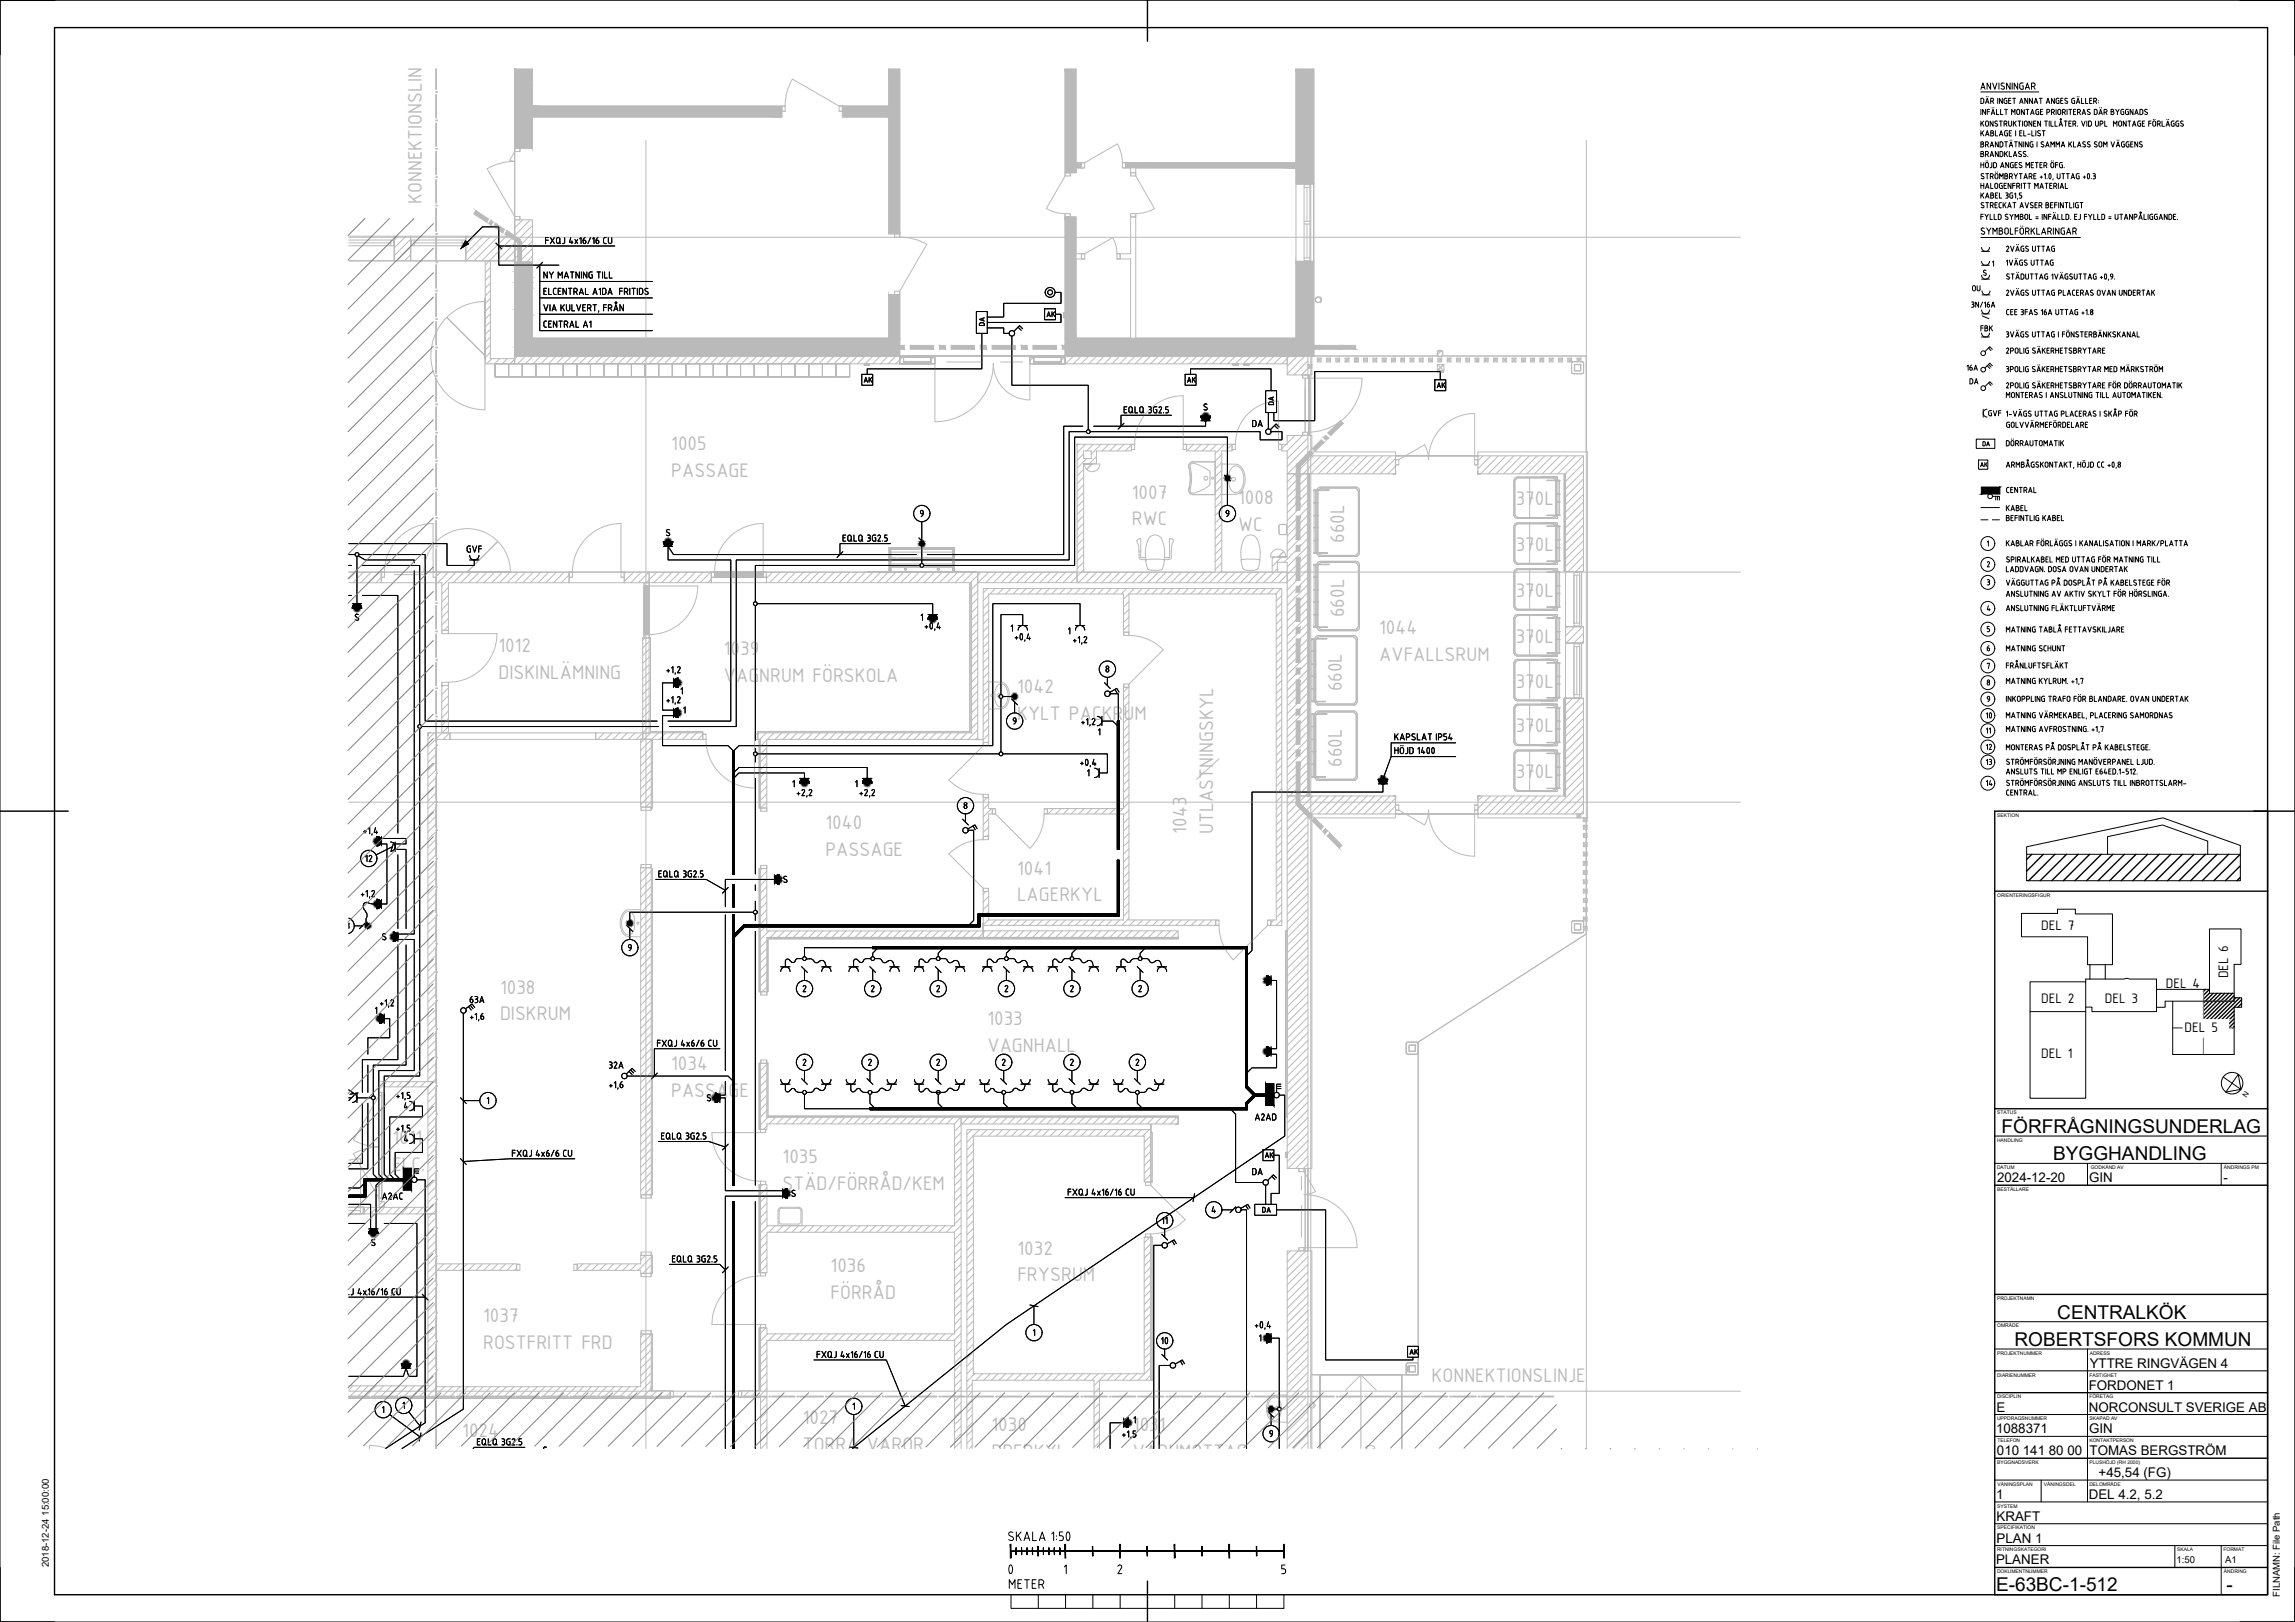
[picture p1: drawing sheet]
<svg xmlns="http://www.w3.org/2000/svg" width="841mm" height="594mm" viewBox="0 0 841 594" stroke-linecap="round" stroke-linejoin="round" font-family="sans-serif">
<defs><g id="words">
<text font-size="10.1" x="364.1" y="578.9">0</text>
<g font-size="7.8" fill="#bababa">
<text x="154.6" y="74.6" transform="rotate(-90 154.6 74.6)">KONNEKTIONSLINJE</text>
<text x="246" y="164.9">1005</text>
<text x="246" y="174.7">PASSAGE</text>
<text x="414.8" y="182.6">1007</text>
<text x="453.7" y="184.8">1008</text>
<text x="555.5" y="185.1">370L</text>
<text x="414.8" y="192.4">RWC</text>
<text x="453.7" y="194.6">WC</text>
<text x="492.6" y="198.8" transform="rotate(-90 492.6 198.8)">660L</text>
<text x="555.5" y="201.9">370L</text>
<text x="555.5" y="218.7">370L</text>
<text x="492.6" y="226" transform="rotate(-90 492.6 226)">660L</text>
<text x="505.4" y="232.4">1044</text>
<text x="182.6" y="238.9">1012</text>
<text x="265.3" y="240">1039</text>
<text x="555.5" y="235.5">370L</text>
<text x="505.4" y="242.1">AVFALLSRUM</text>
<text x="182.6" y="248.7">DISKINLÄMNING</text>
<text x="265.3" y="249.7">VAGNRUM FÖRSKOLA</text>
<text x="555.5" y="251.9">370L</text>
<text x="372.7" y="254">1042</text>
<text x="491.8" y="253.3" transform="rotate(-90 491.8 253.3)">660L</text>
<text x="372.7" y="263.8">KYLT PACKRUM</text>
<text x="555.5" y="268.3">370L</text>
<text x="491.8" y="280.9" transform="rotate(-90 491.8 280.9)">660L</text>
<text x="555.5" y="285.1">370L</text>
<text x="302.5" y="303.6">1040</text>
<text x="434.8" y="305.3" transform="rotate(-90 434.8 305.3)">1043</text>
<text x="444.6" y="305.3" transform="rotate(-90 444.6 305.3)">UTLASTNINGSKYL</text>
<text x="302.5" y="313.4">PASSAGE</text>
<text x="372.7" y="320.3">1041</text>
<text x="372.7" y="330.1">LAGERKYL</text>
<text x="183.2" y="364">1038</text>
<text x="183.2" y="373.7">DISKRUM</text>
<text x="361.8" y="375.4">1033</text>
<text x="361.8" y="385.2">VAGNHALL</text>
<text x="245.9" y="391.9">1034</text>
<text x="245.9" y="401.7">PASSAGE</text>
<text x="143.8" y="419">1011</text>
<text x="286.8" y="426">1035</text>
<text x="143.8" y="428.8">ELC.</text>
<text x="286.8" y="435.7">STÄD/FÖRRÅD/KEM</text>
<text x="372.9" y="459.5">1032</text>
<text x="304.4" y="466">1036</text>
<text x="372.9" y="469.3">FRYSRUM</text>
<text x="304.4" y="475.8">FÖRRÅD</text>
<text x="177" y="484.1">1037</text>
<text x="177" y="493.9">ROSTFRITT FRD</text>
<text x="524.6" y="506.3">KONNEKTIONSLINJE</text>
<text x="294.2" y="521.5">1027</text>
<text x="169.4" y="526.5">1024</text>
<text x="363.3" y="524.3">1030</text>
<text x="415.2" y="524.3">1031</text>
<text x="294.2" y="531.3">TORRA VAROR</text>
<text x="169.4" y="536.3">PASSAGE</text>
<text x="363.3" y="534.1">PREPKYL</text>
<text x="415.2" y="534.1">VARUMOTTAG.</text>
</g>
<text font-size="7.1" x="725" y="264.9">10</text>
<g font-size="7">
<text x="733.5" y="415">FÖRFRÅGNINGSUNDERLAG</text>
<text x="752.4" y="425">BYGGHANDLING</text>
<text x="753.9" y="483">CENTRALKÖK</text>
<text x="738.2" y="493">ROBERTSFORS KOMMUN</text>
<text x="731.5" y="582.8">E-63BC-1-512</text>
<text x="815.9" y="582.8">-</text>
</g>
<text font-size="6.6" x="368.7" y="583.1">METER</text>
<text font-size="5.6" fill="#bababa" x="504" y="557.1" transform="rotate(-90 504 557.1)">LUTNING 1:20</text>
<g font-size="5.4">
<text x="748" y="340.5">DEL 7</text>
<text x="816.5" y="358.4" transform="rotate(-90 816.5 358.4)">DEL 6</text>
<text x="793.7" y="361.8">DEL 4</text>
<text x="748" y="367.2">DEL 2</text>
<text x="771.3" y="367.2">DEL 3</text>
<text x="800.6" y="377.8">DEL 5</text>
<text x="748" y="387.4">DEL 1</text>
</g>
<text font-size="5.3" x="719.7" y="136.9">16A</text>
<g font-size="4.9">
<text x="724.6" y="122.4">FBK</text>
<text x="727.1" y="239.5">6</text>
<text x="730.6" y="275.9" transform="rotate(-90 730.6 275.9)">12</text>
<text x="726.7" y="281.2">13</text>
<text x="726.7" y="288.9">14</text>
<text x="731.9" y="433">2024-12-20</text>
<text x="765.6" y="433">GIN</text>
<text x="814.9" y="433">-</text>
<text x="765.8" y="501">YTTRE RINGVÄGEN 4</text>
<text x="765.4" y="509">FORDONET 1</text>
<text x="731.6" y="517">E</text>
<text x="765.5" y="517">NORCONSULT SVERIGE AB</text>
<text x="731.5" y="525">1088371</text>
<text x="765.6" y="525">GIN</text>
<text x="731.8" y="533">010 141 80 00</text>
<text x="765.7" y="533">TOMAS BERGSTRÖM</text>
<text x="769.1" y="541">+45,54 (FG)</text>
<text x="731.5" y="549">1</text>
<text x="765.5" y="549">DEL 4.2, 5.2</text>
<text x="731.6" y="557">KRAFT</text>
<text x="731.6" y="565">PLAN 1</text>
<text x="731.5" y="573">PLANER</text>
</g>
<text font-size="4.4" x="730.2" y="269.9" transform="rotate(-90 730.2 269.9)">11</text>
<g font-size="3.5">
<text x="17.9" y="574" transform="rotate(-90 17.9 574)">2018-12-24 15:00:00</text>
<text x="797.6" y="572.4">1:50</text>
<text x="815.4" y="572.4">A1</text>
<text x="835.5" y="584.9" transform="rotate(-90 835.5 584.9)">FILNAMN: File Path</text>
</g>
<text font-size="2.8" x="823.3" y="402" transform="rotate(-56 823.3 402)">N</text>
<g font-size="1.8">
<text x="731.9" y="299.2">SEKTION</text>
<text x="731.9" y="328.5">ORIENTERINGSFIGUR</text>
<text x="731.9" y="408.2">STATUS</text>
<text x="731.8" y="418.2">HANDLING</text>
<text x="731.8" y="428.2">DATUM</text>
<text x="766.2" y="428.2">GODKÄND AV</text>
<text x="815" y="428.2">ÄNDRINGS PM</text>
<text x="731.9" y="436.2">BESTÄLLARE</text>
<text x="731.8" y="476.2">PROJEKTNAMN</text>
<text x="731.9" y="486.2">OMRÅDE</text>
<text x="731.8" y="496.2">PROJEKTNUMMER</text>
<text x="765.8" y="496.2">ADRESS</text>
<text x="731.8" y="504.2">DIARIENUMMER</text>
<text x="765.7" y="504.2">FASTIGHET</text>
<text x="731.8" y="512.2">DISCIPLIN</text>
<text x="765.7" y="512.2">FÖRETAG</text>
<text x="731.8" y="520.2">UPPDRAGSNUMMER</text>
<text x="765.7" y="520.2">SKAPAD AV</text>
<text x="731.9" y="528.2">TELEFON</text>
<text x="765.7" y="528.2">KONTAKTPERSON</text>
<text x="731.9" y="536.2">BYGGNADSVERK</text>
<text x="765.7" y="536.2">PLUSHÖJD (RH 2000)</text>
<text x="732" y="544.2">VÅNINGSPLAN</text>
<text x="749" y="544.2">VÅNINGSDEL</text>
<text x="765.7" y="544.2">DELOMRÅDE</text>
<text x="731.9" y="552.2">SYSTEM</text>
<text x="731.9" y="560.2">SPECIFIKATION</text>
<text x="731.8" y="568.2">RITNINGSKATEGORI</text>
<text x="797.9" y="568.2">SKALA</text>
<text x="814.8" y="568.2">FORMAT</text>
<text x="731.8" y="576.2">DOKUMENTNUMMER</text>
<text x="815" y="576.2">ÄNDRING</text>
</g>
</g></defs>
<g fill="none" stroke="#000" stroke-width=".37">
<path d="M171.2 88.8l5.6-5.7h6v14h22M181.7 89l2.2 2.2M182.8 90.1h42.5M197.8 97.1v24h41.3M198.9 96l-2.2 2.2M199.9 88h1M200.6 99.6v2.2l-1.3-2.2v2.2M200.9 87h-1v2.2M201.3 99.6l.8 1.1 .7-1.1M201.7 87l1.5 2.2M203.2 87l-1.5 2.2M204.8 88.7l.6 .5"/>
<path d="M205.2 87.6v1M205.2 87.6a.62 .62 0 0 0-.6-.6 .62 .62 0 0 0-.7 .6v1a.64 .64 0 0 0 .7 .6 .64 .64 0 0 0 .6-.6M206.9 87v2l-.7 .2M209.1 99.6h1.2M209.2 87l-.5 1.7h1.2M209.5 88.2v1M209.7 99.6v2.2M210.7 87.7l1 1.5M211.7 87.7l-1 1.5M212.3 99.6v2.2l-1.2-2.2v2.2M212.4 87.5l.5-.5v2.2M213.1 99.6v2.2"/>
<path d="M213.7 88.7a.57 .57 0 0 0 .7 .4 .57 .57 0 0 0 .4-.6 .57 .57 0 0 0-.6-.5h-.5v.7M214.4 87l-.5 .4-.2 .6M215.1 99.6v2.2l-1.3-2.2v2.2M216.4 87l-1 2.2M216.4 99.6h.7M216.4 99.6l-.4 .2-.2 .4 .1 1.3 .5 .3M217.2 87.5l.5-.5v2.2M218.4 88h.5a.53 .53 0 0 1 .5 .8 .53 .53 0 0 1-1-.1zM218.8 99.6h1.2M219.2 87l-.5 .4-.3 .6M219.4 99.6v2.2M220.8 99.6v2.2"/>
<path d="M221.2 87.5l.1 1.4 .9 .3M221.6 99.6v2.2h.9M222.2 87h-.7l-.3 .5M222.9 87v1.6M223.3 99.6v2.2h1M224.2 87v1.6a.62 .62 0 0 1-.6 .6 .62 .62 0 0 1-.7-.6M197.8 103.1h41.3M197.8 109.1h41.3M197.8 115.1h41.3M199.3 111.6l.7 2.2 .8-2.2M199.3 106.6h.7M199.3 118.2v1.1"/>
<path d="M199.3 119.3l.3 .5 .7 .1M200.3 105.6h-1v2.3h1M200.3 117.6l-.7 .1-.3 .5M201.1 105.6v2.3h1M201.1 118.6h.7M201.5 111.6v2.2M202.1 117.6h-1v2.3h1M202.1 100.7v1.1M202.3 113.8l.8-2.2 .7 2.2M202.5 113.2h1.1M203.8 105.6l-.7 .1-.3 .5 .1 1.4 .9 .3M204 117.6v2.3l-1.2-2.3v2.3"/>
<path d="M204.6 101.8v-2.2l.7 1.3 .8-1.3v2.2M204.6 106.6h.7M204.8 117.6h1.3M205.4 117.6v2.3M205.5 105.6h-.9v2.3h.9M205.5 111.6v2.2M206 112.5l.8 1.3M206.8 101.8l.8-2.2 .7 2.2M206.8 118.8h.6a.62 .62 0 0 0 .7-.6 .62 .62 0 0 0-.7-.6h-.6v2.3M206.8 111.6l-1.3 1.4M207 101.2h1.1M207.6 105.6v2.3l-1.3-2.3v2.3"/>
<path d="M207.6 111.6v1.6a.62 .62 0 0 0 .6 .6 .62 .62 0 0 0 .6-.6v-1.6M207.6 118.8l.4 1.1M208.3 105.6h1.2M208.8 119.9l.7-2.3 .8 2.3M208.9 105.6v2.3M209 119.2h1.1M209.6 111.6v2.2h1M210.3 106.9l.6-.1a.62 .62 0 0 0 .7-.6 .62 .62 0 0 0-.7-.6h-.6v2.3M211.1 117.6v2.3h.9M211.1 106.9l.5 1M211.3 111.6l.8 2.2 .7-2.2M212.3 107.9l.8-2.3 .7 2.3"/>
<path d="M212.5 107.2h1.1M213.6 112.6h.7M213.8 119.9l.7-2.3 .8 2.3M214 119.2h1.1M214.5 105.6v2.3h1.1M214.6 111.6h-1v2.2h1M215.3 112.9l.7-.1a.61 .61 0 0 0 .6-.6 .61 .61 0 0 0-.7-.6h-.6v2.2M216 118.1l.6-.5v2.3M216.1 112.9l.5 .9M216.7 100.6h.4v1.2h-.7M217.3 107.9l.8-2.3 .7 2.3M217.3 111.6h1.3"/>
<path d="M217.5 107.2h1.1M217.9 111.6v2.2M219.4 113.8l-.1 .6M219.6 106.1l.4-.5v2.3M220.8 105.6h.8l.4 .4v1.4l-.4 .4-.8 .1zM221.2 112.6h1M222.2 111.6h-1v2.2M222.8 107.9l.8-2.3 .7 2.3M222.9 112.9l.7-.1a.61 .61 0 0 0 .6-.6 .61 .61 0 0 0-.6-.6h-.7v2.2M223 107.2h1.1M223.7 112.9l.5 .9M224.9 113.8l.8-2.2 .7 2.2"/>
<path d="M225.2 113.2h1M227.1 106.6h.9M228 105.6h-.9v2.3M228.5 111.6v2.2l-1.3-2.2v2.2M228.8 106.9l.6-.1a.62 .62 0 0 0 .7-.6 .62 .62 0 0 0-.7-.6h-.6v2.3M229.6 106.9l.5 1M230.8 105.6v2.3M231.6 105.6h1.2M232.2 105.6v2.3M233.6 105.6v2.3M234.3 105.6h.8l.4 .4v1.4l-.4 .4-.8 .1zM236.6 106.5l.7 .4a.62 .62 0 0 1 0 1 .62 .62 0 0 1-1-.3"/>
<path d="M237.4 105.7a.59 .59 0 0 0-.8 0 .59 .59 0 0 0 0 .8M357.8 114.1h4v8h-4zM359 118.5l.5-.3 .9 .1 .3 .9h-1.8zM360.2 116.6v.8M360.7 116.4l-1.8 .6 1.8 .6M373.1 119.8l1.1 1.2M382.8 113.1h4v4h-4zM383.7 116l.6-1.8 .6 1.8M383.9 115.5h.8M385.5 114.2v1.8M385.9 114.9l.6 1.1M386.5 114.2l-1 1.1"/>
<path d="M386.6 107.1h2.2v4h-21v5h-6M386.8 115.1h2v3h-27M315.8 137.1h4v4h-4zM316.9 139.5h.8M318.5 138.2v1.8M318.9 138.9l.6 1.1M319.5 138.2l-1 1.1M359.8 122.1v13h-42v2M361.8 120.1h6v2h2M370.8 123.1v18h28v16.3M374.8 120.4l-1.2-1.1-2.1 2.1M434.3 137.1h4v4h-4z"/>
<path d="M435.4 139.5h.8M436.3 137.1v-2h29.5v8M437 138.2v1.8M437.4 138.9l.6 1.1M438 138.2l-1 1.1M525.8 139.1h4v4h-4zM527.8 139.1v-3h-46v18h-15v-3M316.7 140l.6-1.8 .6 1.8M396.8 156.1h-7v47h-50M398.1 158.1h-6.3v47h-122v61h-24.4M399.5 158.1h62.3v3h8v-3h-4M411.9 155l-2.2 2.2"/>
<path d="M411.9 150h.8M412.9 149h-1v2.2h1M413.9 149.1h.8l.2 1.5a.62 .62 0 0 1-.6 .6 .62 .62 0 0 1-.6-.6zM414.5 150.7l.7 .5M415.9 149v2.2h1M417.9 149.1h.8l.2 1.5a.62 .62 0 0 1-.6 .6 .62 .62 0 0 1-.6-.6zM418.5 150.7l.7 .5M420.9 149l1 .2v.5l-.5 .3M420.9 151.2h.5M421.2 150h.2M421.4 150l.5 .5v.5l-.5 .2M423.5 150h.4v1.2h-.6"/>
<path d="M423.9 149h-.8l-.4 .6v1.2l.6 .4M424.7 149.3a.5 .5 0 0 1 .7-.3 .5 .5 0 0 1 .2 .7M425.6 149.7l-.9 1.5h1M426.4 151.1v.1M427.2 151.2h.5M428.1 149h-.9v1h.7l.3 .5-.1 .5-.4 .2M429.3 152.1h-18.5v4M435.2 140l.6-1.8 .6 1.8M440.1 154.1h3.4M440.1 152.4a1.7 1.7 0 0 0 1.7 1.7 1.7 1.7 0 0 0 1.7-1.7M441.2 150l.7 .2M441.8 154.1v2h-41"/>
<path d="M442.3 148.1a.59 .59 0 0 0-.8-.1 .59 .59 0 0 0 0 .9l.9 .7-.1 .4-.4 .2M459 154h.9l.4 .4v1.4l-.4 .4h-.9zM461.1 156.2l.7-2.2 .8 2.2M461.3 155.6h1M463.8 143.1h4v8h-4zM464.8 151.1v6M465 147.5l.5-.3 .9 .1 .3 .9h-1.8zM466.2 145.6v.8M466.7 145.4l-1.8 .6 1.8 .6M467.1 155.8l1.1 1.2M468.8 156.4l-1.2-1.1-2.1 2.1M526.7 142l.6-1.8 .6 1.8"/>
<path d="M526.9 141.5h.8M528.5 140.2v1.8M528.9 140.9l.6 1.1M529.5 140.2l-1 1.1M448.7 174l2.2 2.2M127.8 199.1h36v8h10v-2M172.4 200h-.8l-.4 .6M173.2 200l.7 2.2 .8-2.2M176.4 200h-1v2.2M243.1 198.4a1.7 1.7 0 0 0 1.7 1.7 1.7 1.7 0 0 0 1.7-1.7M244.2 196l.7 .2M244.5 194.9l.9 .7-.1 .4-.4 .2"/>
<path d="M245.3 194.1a.6 .6 0 0 0-.8-.1 .6 .6 0 0 0 0 .9M308.9 197h.8M309.9 196h-1v2.2h1M310.9 196.2h.9l.1 1.4a.62 .62 0 0 1-.6 .6 .62 .62 0 0 1-.6-.6zM311.6 197.7l.6 .5M312.9 196v2.2h1M314.9 196.2h.9l.1 1.4a.62 .62 0 0 1-.6 .6 .62 .62 0 0 1-.6-.6zM315.6 197.7l.6 .5M317.9 196l1 .2v.5l-.5 .3M318.2 197h.2M318.4 197l.5 .5M318.9 197.5l-.2 .7h-.8"/>
<path d="M319.7 196.6v1M320.5 197h.4v1.2h-.8l-.4-.6M320.9 196h-.8l-.4 .6M321.7 196.3a.51 .51 0 0 1 .7-.3 .51 .51 0 0 1 .2 .7l-.9 1.5h1M323.4 198.1v.1M325.1 196h-.9v1h.7l.3 .5M325.2 197.5l-.3 .7h-.7M326.3 199.1h-18.5v4M336.7 197l2.2 2.2M337.8 191.1v7M337.8 199.1v7.3M338.3 188.2l-.5-.1a.57 .57 0 0 1-.6-.4 .57 .57 0 0 1 .4-.7 .57 .57 0 0 1 .7 .4v1l-.7 .8"/>
<path d="M449.3 187.4v.3M449.3 187.4l.5-.5a1.33 1.33 0 0 1-.2 2.3M449.3 187.6l.3 .5 .7 .1M449.8 185.1v-25h-56v47h-55.3M127.8 218.1h1M127.8 207.1h1M127.8 203.1h2.3M130.8 203.8v17.3M131.3 203.6l2.5 1.5h18v1M131.5 203.1h24.3v61h85M132.8 218.1h13v87M132.8 207.1h21v58.3"/>
<path d="M151.8 209.1v133h-6M171.2 200.6v1M171.2 201.6l.6 .6M172.1 201h.3v1.2h-.6M172.1 203.4a1.7 1.7 0 0 0 1.7 1.7 1.7 1.7 0 0 0 1.7-1.7M172.1 205.1h3.4M175.4 201h1M243.1 200.1h3.4M308.9 202l-2.2 2.2M335.8 203.1h-89l-2-3v5h23v59h-23M337.1 207.1h-60.3v13.3M129.1 222.8a1.7 1.7 0 0 1 1.7-1.7 1.7 1.7 0 0 1 1.7 1.7"/>
<path d="M129.1 221.1h3.4M130.7 225l.6 .1M130.7 225l-.4 .1-.1 .5 1.1 .8a.65 .65 0 0 1-.3 .8 .65 .65 0 0 1-.8-.2M276.8 221.8v49.3M277.5 221.1h64.3v4M337.5 225.4l.6-.5v2.3M339 229.6h1M339.5 229.1v1M340.1 226.8a1.7 1.7 0 0 1 1.7-1.7 1.7 1.7 0 0 1 1.7 1.7M340.1 225.1h3.4M341 228.2l.1-.1a1.24 1.24 0 0 1 0 2.2l-.3-.9zM342.6 230.3l-.1 .6"/>
<path d="M343.9 228.1l-.5 1.8h1.2M344.2 229.4v.9M370.5 229.4l.6-.5v2.3M372 233.6h1M372.5 233.1v1M373.1 230.8a1.7 1.7 0 0 1 1.7-1.7 1.7 1.7 0 0 1 1.7 1.7M373.1 229.1h3.4M374 232.2l.1-.1a1.24 1.24 0 0 1 0 2.2l-.3-.9zM374.8 229.1v-4h-8v29.3M375.6 234.4l-.1 .5M376.9 232.1l-.5 1.8h1.2M377.2 233.4v1"/>
<path d="M391.6 230.4l.4-.5v2.3M393.4 234.7h1M393.9 234.2v1M394.1 230.8a1.7 1.7 0 0 1 1.7-1.7 1.7 1.7 0 0 1 1.7 1.7M394.1 229.1h3.4M395.1 233.7l.5-.5v2.2M395.8 229.1v-8h-32v52h-93l-2 2M396.5 235.4l-.1 .5M397.3 233.5a.51 .51 0 0 1 .6-.3 .51 .51 0 0 1 .3 .7l-1 1.5h1.1M244.4 245.7h1M244.4 256.7h1M244.9 245.2v1"/>
<path d="M244.9 256.2v1M246.1 244.7l.5-.5v2.2M246.1 255.7l.5-.5v2.2M246.8 250.1h-4v10h4M246.8 248.4v3.4M246.8 259.4v3.4M247.5 246.4l-.1 .5M247.5 257.4l-.1 .5M248.2 244.5a.51 .51 0 0 1 .7-.3 .51 .51 0 0 1 .3 .7M248.2 255.5a.51 .51 0 0 1 .7-.3 .51 .51 0 0 1 .3 .7M248.5 248.4a1.7 1.7 0 0 0-1.7 1.7 1.7 1.7 0 0 0 1.7 1.7M248.5 259.4a1.7 1.7 0 0 0-1.7 1.7 1.7 1.7 0 0 0 1.7 1.7"/>
<path d="M249.2 244.9l-1 1.5h1M249.2 255.9l-1 1.5h1M249.6 252.4l.5-.5v2.3M250.5 259.4l.6-.5v2.3M366.8 255.8v19.6M367.5 255.1h3.6M370.7 256l2.2 2.2M371.8 257.1v4M404.7 250l2.2 2.2M405.3 245.7a.54 .54 0 0 1 .5-.8 .54 .54 0 0 1 .5 .8M405.3 245.7l.5 .5 .5-.5M405.8 248.1v3"/>
<path d="M406.8 254.1h3v10M408.6 252.5l.8 1.4M410.1 253.5l-.8-1.4-2.6 1.5M153.8 266.8v127.3h-13v36l2 2M154.5 266.1h86.8M246.8 262.1h-4v11h24l2 2M268.5 275.1v45M268.6 275.1v45M268.7 275.1v45M268.8 275.1v45M268.9 275.1v45M269 275.1v45"/>
<path d="M269.1 275.1v45M276.8 274.1v1.3M276.8 276.8v2.3M277.5 276.1h88.6M367.5 276.1h38.3v7h-3M371.8 264.2h.5M371.8 264.2a.57 .57 0 0 1-.6-.5 .57 .57 0 0 1 .4-.7 .57 .57 0 0 1 .7 .4v1l-.7 .8M396 279.6h1M396.4 264.7h1M396.5 279.1v1M396.9 264.2v1M398 278.2l.1-.1a1.24 1.24 0 0 1 0 2.2l-.3-.9z"/>
<path d="M398.1 263.7l.5-.5v2.2M399.5 265.4l-.1 .5M400.2 263.5a.51 .51 0 0 1 .7-.3 .51 .51 0 0 1 .3 .7l-1 1.5h1M400.9 278.1l-.5 1.8h1.2M401.2 279.4v.9M402.1 262.4a1.7 1.7 0 0 1 1.7 1.7 1.7 1.7 0 0 1-1.7 1.7M402.5 267.4l.6-.5v2.3M403.8 264.1h4l2 2M403.8 262.4v3.4M409.4 264.1v47M409.5 264.1v47M409.6 264.1v47v-47"/>
<path d="M409.6 264.1v47M409.7 264.1v47M409.8 264.1v47v-47M409.8 264.1v47M409.9 264.1v47M409.9 264.1v47v-47M410 264.1v47M410.1 264.1v47v-47M410.1 264.1v47M509.8 277.1l-3 8.3M511.1 268.8v2.2M511.1 273.8v2.2"/>
<path d="M511.1 274.8h1.3M511.6 269.6l.8 1.4M512.4 268.8l-1.3 1.3M512.4 273.8v2.2M513.1 271l.8-2.2 .7 2.2M513.3 274h.9l.2 1.4a.62 .62 0 0 1-.6 .6 .62 .62 0 0 1-.7-.6zM513.4 270.4h1M513.4 273v.2M514.1 273v.2M515.9 275.5l-.3 .5h-.5M515.9 273.8v1.7M516 268.8h-.6v2.2"/>
<path d="M516 268.7a.62 .62 0 0 1 .6 .7 .62 .62 0 0 1-.6 .6h-.6M517.7 269.7l.7 .3a.57 .57 0 0 1 .1 .9 .57 .57 0 0 1-.9 0l-.2-.1M517.9 275.3l-.4 .7h-.9v-2.2l1.1 .2 .2 1.4M518.5 268.9a.59 .59 0 0 0-.8-.1 .59 .59 0 0 0 0 .9M519.4 268.8v2.2h1M519.6 274.3l.5-.5v2.2M521.1 271l.8-2.2 .7 2.2M521.4 270.4h1M521.4 273.8l-.5 1.7h1.2M521.7 275v1M523.1 275.9h.5M523.1 275.9a1.29 1.29 0 0 1 .4-2.1l.4 .9-.3 1.2"/>
<path d="M523.4 268.8h1.2M524 268.8v2.2M524.9 275.9h.5M524.9 275.9a1.29 1.29 0 0 1 .4-2.1l.3 .9-.2 1.2M526.4 268.8v2.2M527.7 268.8h-.6v2.2M527.8 268.7a.62 .62 0 0 1 .6 .7 .62 .62 0 0 1-.6 .6h-.7M529.6 269.7l.5 .3v.7l-1 .3M530 268.8h-.9v1h.5M531.4 268.8l-.5 1.7h1.2M531.7 270v1M533.4 272.1h-23.6v5h23.6"/>
<path d="M268.8 285.1l2-2h24v2M268.8 283.1l2-2h47v4M276.8 285.1v35M290.6 286.4l.5-.5v2.3M292.1 290.7h1M292.6 290.2v1M293.1 285.1h3.4M293.1 286.8a1.7 1.7 0 0 1 1.7-1.7 1.7 1.7 0 0 1 1.7 1.7M293.9 289.5a.5 .5 0 0 1 .7-.3 .5 .5 0 0 1 .2 .7M294.8 289.9l-.9 1.5h1M295.7 291.4l-.1 .5M296.5 289.5a.5 .5 0 0 1 .7-.3 .5 .5 0 0 1 .2 .7"/>
<path d="M297.4 289.9l-.9 1.5h1M313.6 286.4l.4-.5v2.3M315.1 290.7h1M315.6 290.2v1M316.1 286.8a1.7 1.7 0 0 1 1.7-1.7 1.7 1.7 0 0 1 1.7 1.7M316.1 285.1h3.4M316.9 289.5a.51 .51 0 0 1 .7-.3 .51 .51 0 0 1 .2 .7M317.8 289.9l-.9 1.5h1M318.7 291.4l-.1 .5M319.5 289.5a.51 .51 0 0 1 .7-.3 .51 .51 0 0 1 .2 .7M320.4 289.9l-.9 1.5h1M353.3 295.4v.3"/>
<path d="M353.3 295.4l.5-.5 .5 .5M353.8 298.1v3M354.3 295.4l-.1 .5-.4 .3-.5-.5M398.5 282.4l.6-.5v2.3M399.6 280.3l-.1 .6M401.1 281.4a1.7 1.7 0 0 1 1.7 1.7 1.7 1.7 0 0 1-1.7 1.7M402.8 281.4v3.4M505.1 285.4a1.7 1.7 0 0 0 1.7 1.7 1.7 1.7 0 0 0 1.7-1.7M505.1 287.1h3.4M506.2 284l1.2 2.8M506.8 287.1v3h-48v58l-2 2M133.2 304.6h1"/>
<path d="M133.8 304.1v1M134 313.8l.5-.5v2.3M135 303.6l.5-.5v2.3M135.3 313.7a.51 .51 0 0 1 .6-.3 .51 .51 0 0 1 .3 .7l-.9 1.5h.9M136.4 305.4l-.2 .5M137.6 303.1l-.5 1.8h1.3M138 304.3v1.1M138.1 306.4a1.7 1.7 0 0 1 1.7 1.7 1.7 1.7 0 0 1-1.7 1.7M139.8 307.1h9v2h-4M139.8 309.1h2v22h-2M139.8 306.4v3.4M143.1 308.4a1.7 1.7 0 0 1 1.7 1.7 1.7 1.7 0 0 1-1.7 1.7"/>
<path d="M143.8 310.1l-6 3M144.3 308.7l-1 2.8M144.8 311.1h4v29M144.8 308.4v3.4M145.8 313.1v27M241.4 320h.8M242.4 319h-1v2.2h1M243.4 319.2h.8l.2 1.4a.62 .62 0 0 1-.6 .6 .62 .62 0 0 1-.6-.6zM245.4 319v2.2h1M247.4 319.2h.9l.1 1.4a.62 .62 0 0 1-.6 .6 .62 .62 0 0 1-.6-.6zM250.4 319l1 .2v.5l-.5 .3M250.7 320h.2"/>
<path d="M250.9 320l.5 .5M253.4 319h-.8l-.4 .6 .2 1.4 1 .2v-1.2h-.4M254.7 319l.4 .2v.5M254.7 319l-.5 .3M255.1 319.7l-.9 1.5h1M257.6 319h-.9v1h.7l.3 .5-.3 .7h-.7M352.7 300.1l2.2 2.1M354.8 304.1h2v33l-2 2M356.6 302.5l.8 1.4M358.1 303.5l-.8-1.4-2.6 1.5M409.4 315.1v19.7M409.6 315.1v19.8z"/>
<path d="M409.6 315.1v19.8M409.8 315.1v20M409.9 315.1v20.2zM410 315.1v20.2M410.1 315.1v20.3zM410.1 315.1v20.4h-50.9v4M127.8 336.3a2.99 2.99 0 0 1 2 2.8M127.8 338.1v.6M127.8 339.1v.9M132.4 327.7h1M132.8 339.1h-3a2.99 2.99 0 0 1-2 2.8M132.9 327.2v1"/>
<path d="M133.9 338l-2.2 2.2M134.1 326.7l.5-.5v2.2M134.3 338.1l.5 1M135.5 328.4l-.1 .5M136.2 326.5a.5 .5 0 0 1 .7-.3 .5 .5 0 0 1 .3 .7M137.2 326.9l-1 1.5h1M137.8 331.1l-1.8-.1a2.18 2.18 0 0 0-2.7 .1l-.1 1.6 1.3 2.2-.4 2 .2 1.2M138.1 329.4a1.7 1.7 0 0 1 1.7 1.7 1.7 1.7 0 0 1-1.7 1.7M139.8 329.4v3.4M229.7 339l2.2 2.2M240.3 322.1h18.5l7 4M244.1 320.7l.6 .5"/>
<path d="M248.1 320.7l.6 .5M251.4 320.5v.2M251.4 320.7l-.2 .5h-.8M255.9 321.1v.1M265.8 335.1v57M266.9 325l-2.1 2.2M268.5 324.1v8M268.5 335.1v99M268.5 332.1v-8v8M268.5 320.1v-45v45M268.6 324.1v8M268.6 335.1v99"/>
<path d="M268.7 324.1v8M268.7 335.1v99M268.7 332.1v-8v8M268.7 320.1v-45v45M268.8 324.1v8M268.8 335.1v99M268.9 324.1v8M268.9 335.1v99M268.9 332.1v-8v8M268.9 320.1v-45v45M269 324.1v8M269 335.1v99"/>
<path d="M269 332.1v-8v8M269 320.1v-45v45M269.1 324.1v8M269.1 335.1v99M272.7 338.8h85.8M272.7 338.8l-4.1 4.1M272.7 338.9h85.9M272.7 338.9l-4.1 4M272.7 338.9h85.9zM272.7 338.9l-4 4.1M272.8 339h85.9M272.8 339l-4.1 4"/>
<path d="M272.8 339l-4 4M272.8 339.1h86M272.8 339.1l-4 4M272.8 339.1h86zM272.8 339.1h86.1M272.8 339.2h86.1M272.8 339.2l-3.9 3.9M272.8 339.2l-3.9 4M272.9 339.2l-4 4M272.9 339.3l-4 3.9M272.9 339.3h86.1M272.9 339.3l-3.9 4"/>
<path d="M272.9 339.4l-3.9 3.9M272.9 339.4h86.2M272.9 339.5h86.3M276.1 334.1h-45.3v4M276.8 334.8v2.3M276.8 324.1v2M276.8 330.1v3.3M283.8 322.1h-18v10M283.8 320.4v3.4M285.5 320.4a1.7 1.7 0 0 0-1.7 1.7 1.7 1.7 0 0 0 1.7 1.7M288.2 322.2a.62 .62 0 0 1-.1 1 .62 .62 0 0 1-.9-.2M288.3 321.1a.6 .6 0 0 0-.9-.1 .6 .6 0 0 0 .1 .9l.7 .4"/>
<path d="M358.5 334.8h50.9M358.5 334.8v4M358.5 334.8h51M358.5 334.8h51v-19.7v19.7M358.5 338.8h.1M358.5 334.8h51.1M358.5 334.8v4.1M358.5 338.9h-85.8l-4.1 4M358.6 334.9h51M358.6 334.9v4M358.6 335h51.1v-19.9v19.9M358.7 335h50.9"/>
<path d="M358.7 335v4M358.7 335h51M358.7 339h-85.9l-4 4.1M358.8 335.1h51v-20v20M358.8 335.1h51M358.8 335.1v4M358.9 335.1h51v-20v20.1M358.9 335.1v4.1M358.9 335.2h51M358.9 335.2v4M359 335.3h51M359 335.3v4h-86.1"/>
<path d="M359 335.3v4M359.1 335.3h50.9v-20.2l.1 20.3M359.1 335.3v4.1M359.1 335.4h51M359.1 335.4v4M409.5 334.8h-51v4M409.6 334.9h-51v4M409.7 335h-51v4M409.8 335.1h-51v4M409.9 335.2h-51v4M410 335.3h-51v4M410.1 335.4h-51v3.9"/>
<path d="M140.7 342l-.4 .1-.1 .5 1 .7a.62 .62 0 0 1-.1 .9 .62 .62 0 0 1-.9-.2M140.7 341.9l.6 .2M144.1 341.4a1.7 1.7 0 0 1 1.7 1.7 1.7 1.7 0 0 1-1.7 1.7M145.8 346.1v42h-13v12M145.8 344.1h6v48h-13v38l2 2M145.8 341.4v3.4M148.8 346.1v44h-12v11.3M230.4 346.2l.4-.3 .4 .3 .1 .9-.9-.2zM230.8 340.1v4M231.3 347.1l-.2 .7-.5 .4M268.6 342.9l4.1-4.1-4.1 4.1M268.7 343l4-4.1z"/>
<path d="M268.8 343.1l4-4zM268.9 343.2l4-3.9-4 4M276.8 341.1v93M286.1 355.8a1.7 1.7 0 0 1 1.7-1.7 1.7 1.7 0 0 1 1.7 1.7M286.1 354.1h3.4M290 352.3l-.8-.8a.84 .84 0 0 0-.9-.2 .84 .84 0 0 0-.5 .8v2M293.8 354l2.1 2.2M294.1 351.1h-2.1l-1 1.4-1-.2M294.8 355.1v4M295.5 351.2h1.6l.7 .3a1.42 1.42 0 0 0 1.9 1l.8-.5a1.22 1.22 0 0 1 1.8 .6l.5 1.5M301.1 354.1h3.4M301.1 355.8a1.7 1.7 0 0 1 1.7-1.7 1.7 1.7 0 0 1 1.7 1.7"/>
<path d="M311.1 355.8a1.7 1.7 0 0 1 1.7-1.7 1.7 1.7 0 0 1 1.7 1.7M311.1 354.1h3.4M315 352.3l-.8-.8a.84 .84 0 0 0-.9-.2 .84 .84 0 0 0-.5 .8v2M316.3 352.1l-.6 .4-.7-.2M318.7 354l2.2 2.2M319.1 351.1h-1.9l-.9 1M319.8 347.4h136.7M319.8 347.3h136.8M319.8 347.3h136.8zM319.8 347.2h136.9v3.9M319.8 347.1h137M319.8 347.1h137z"/>
<path d="M319.8 346.9h137.2zM319.8 346.8h137.3v51.2M319.8 347.5h136.7v50.7l3.1 3.1M319.8 347.1h-25v3.3M319.8 355.1v4M320.5 351.1h1.7M321.8 347.1l-2 2v1.3M322.2 351.1l.5 .2a1.75 1.75 0 0 0 1.8 1.3l1-.6a1.22 1.22 0 0 1 1.8 .6l.5 1.5M326.1 354.1h3.4M326.1 355.8a1.7 1.7 0 0 1 1.7-1.7 1.7 1.7 0 0 1 1.7 1.7M335.1 355.8a1.7 1.7 0 0 1 1.7-1.7 1.7 1.7 0 0 1 1.7 1.7M335.1 354.1h3.4"/>
<path d="M340.3 352.1l-.8 .4-1.3-1a.84 .84 0 0 0-.9-.2 .84 .84 0 0 0-.5 .8v2M342.8 354l2.1 2.2M343.1 351.1h-1.9l-.9 1M343.8 355.1v4M344.5 351.1h1.1a1.91 1.91 0 0 1 2.1 1.4l.8 .1 1-.6a1.22 1.22 0 0 1 1.8 .6l.5 1.5M345.8 347.1l-2 2v1.3M350.1 354.1h3.4M350.1 355.8a1.7 1.7 0 0 1 1.7-1.7 1.7 1.7 0 0 1 1.7 1.7M360.1 355.8a1.7 1.7 0 0 1 1.7-1.7 1.7 1.7 0 0 1 1.7 1.7M360.1 354.1h3.4M365.3 352.1l-.8 .4-1.3-1a.84 .84 0 0 0-.9-.2 .84 .84 0 0 0-.5 .8v2M365.4 351.8l-.1 .3"/>
<path d="M367.7 354l2.2 2.2M368.1 351.1l-1.8 .1-.8 .6M368.8 355.1v4M369.5 351.1h.9a1.98 1.98 0 0 1 2.3 1.4h1M370.8 347.1l-2 2v1.3M373.7 352.5l.8-.5a1.22 1.22 0 0 1 1.8 .6M375.1 354.1h3.4M375.1 355.8a1.7 1.7 0 0 1 1.7-1.7 1.7 1.7 0 0 1 1.7 1.7M376.3 352.6l.5 1.5M384.1 355.8a1.7 1.7 0 0 1 1.7-1.7 1.7 1.7 0 0 1 1.7 1.7M384.1 354.1h3.4M389.3 352.1l-.8 .4-1.3-1a.84 .84 0 0 0-.9-.2 .84 .84 0 0 0-.5 .8v2"/>
<path d="M391.8 354l2.1 2.2M392.1 351.1h-1.9l-.9 1M392.8 355.1v4M393.5 351.1l2.2 .1a1.74 1.74 0 0 0 1.8 1.4l.2-.1M394.8 347.1l-2 2v1.3M397.7 352.5l.8-.5a1.22 1.22 0 0 1 1.8 .6M399.1 354.1h3.4M399.1 355.8a1.7 1.7 0 0 1 1.7-1.7 1.7 1.7 0 0 1 1.7 1.7M400.3 352.6l.5 1.5M409.1 355.8a1.7 1.7 0 0 1 1.7-1.7 1.7 1.7 0 0 1 1.7 1.7M409.1 354.1h3.4M416.8 354l2.1 2.2"/>
<path d="M417.1 351.1a2.54 2.54 0 0 0-3.1 1.4h-.8l-1-1a.84 .84 0 0 0-.9-.2 .84 .84 0 0 0-.5 .8v2M417.8 355.1v4M418.5 351.1h.9a1.98 1.98 0 0 1 2.3 1.4l.8 .1 1-.6M419.8 347.1l-2 2v1.3M423.5 352a1.22 1.22 0 0 1 1.8 .6M424.1 354.1h3.4M424.1 355.8a1.7 1.7 0 0 1 1.7-1.7 1.7 1.7 0 0 1 1.7 1.7M425.3 352.6l.5 1.5M456.5 347.4v3.7zM456.5 351.1v7v-7M456.5 358.1v40.1zM456.5 347.4v3.7"/>
<path d="M456.5 351.1v47.1M456.6 347.3v3.8M456.6 351.1v47.1M456.6 347.3v3.8v-3.8h-136.8l136.9-.1v3.9M456.6 351.1v7v-7M456.6 358.1v40.1zM456.7 351.1v47.1M456.8 347.1v11M456.8 358.1v40M456.8 358.1v40l3 3M456.8 347.1v4v-4h-137M456.8 351.1v7v-7"/>
<path d="M456.8 358.1v40zM456.9 347v4.1M456.9 351.1v47M456.9 347h-137.1h137.1v4.1M457 346.9v4.2v-4.2h-137.2h137.2v51.1M457 351.1v7v-7M457 358.1v39.9l3 3-3-3zM464.1 357.4a1.7 1.7 0 0 1 1.7 1.7 1.7 1.7 0 0 1-1.7 1.7M465.8 359.1h2v25h-2M465.8 357.4v3.4M137.6 369.4l.4-.5v2.3M139.1 371.4a1.7 1.7 0 0 1 1.7 1.7 1.7 1.7 0 0 1-1.7 1.7"/>
<path d="M139.4 367.7h1M139.9 367.2v1M140.8 373.1h2v7h-8v6M140.8 371.4v3.4M141.1 366.7l.5-.5v2.2M142.5 368.4l-.1 .5M143.3 366.5a.5 .5 0 0 1 .6-.3 .5 .5 0 0 1 .3 .7l-1 1.5h1.1M169.8 371.1v145l-22.5 14.4M171.7 368.7l1 1.2M172.3 366h.5a.54 .54 0 0 1 .5 .8 .54 .54 0 0 1-1-.1zM172.4 368.2l.9 1.3M172.4 372.7h1"/>
<path d="M172.9 372.2v1M173.1 365l-.6 .4-.2 .6M174 369l-1-1.3-2.4 1.8M174.1 365h.5M174.1 367.2h.5M174.1 371.7l.5-.5v2.2M174.3 366h.3M174.6 365l.5 .5-.5 .5 .4 .2v.8l-.4 .2M175.5 373.4l-.1 .5M175.8 367.2l.8-2.2 .7 2.2M176 366.6h1.1M176.2 372.2h.6a.53 .53 0 0 1 .4 .8 .53 .53 0 0 1-.9-.1z"/>
<path d="M177 371.2l-.5 .3-.2 .6M294.3 361.3a.5 .5 0 0 1 .7-.3 .5 .5 0 0 1 .2 .7M295.2 361.8l-.9 1.4h1M319.3 361.3a.5 .5 0 0 1 .7-.3 .5 .5 0 0 1 .2 .7M320.2 361.8l-.9 1.4h1M343.3 361.3a.51 .51 0 0 1 .7-.3 .51 .51 0 0 1 .2 .7M344.2 361.8l-.9 1.4h1M368.3 361.3a.5 .5 0 0 1 .7-.3 .5 .5 0 0 1 .2 .7M369.2 361.8l-.9 1.4h1M392.3 361.3a.51 .51 0 0 1 .7-.3 .51 .51 0 0 1 .2 .7M393.2 361.8l-.9 1.4h1M417.8 361l-.5 .3"/>
<path d="M417.8 361l.5 .2-.1 .5M418.2 361.8l-.9 1.4h1M127.8 399.2l1.9 1.3M134.8 390.1v10M223.3 389l.9 .2v.5l-.4 .3M223.4 397.7h1M223.6 390h.2M223.8 390l.4 .2v.8l-.9 .2M223.9 397.2v1M225.1 389.4a.5 .5 0 0 1 .6-.4 .5 .5 0 0 1 .3 .7l-.9 1.5h1M225.1 396.7l.5-.5v2.2M226.5 398.4l-.1 .5"/>
<path d="M226.8 391.2l.8-2.2 .7 2.2M227 390.6h1.1M227.2 397.2h.5a.53 .53 0 0 1 .5 .8 .53 .53 0 0 1-1-.1zM228 396.2l-.5 .3-.2 .6M229.8 394.1h37l2 2M230.5 392.4l1.1 1.1M231.1 391.9l1.1 1.1M232.8 392.4l-1.2-1.1-2.1 2.1M240.9 393l-2.2 2.2M240.9 382h1M241.9 381h-1v2.2M242.7 381l1.5 2.2"/>
<path d="M244.2 381l-1.5 2.2M244.9 381.6v1M244.9 381.6a.62 .62 0 0 1 .7-.6 .62 .62 0 0 1 .6 .6v1a.61 .61 0 0 1-.7 .6 .61 .61 0 0 1-.6-.6M245.8 382.7l.6 .5M247.9 382.7l-.2 .4-.5 .1M247.9 381v1.7M250.2 381l-.5 1.7h1.2M250.5 382.2v1M251.7 381.7l1 1.5M252.7 381.7l-1 1.5M253.4 382.7v-.7l.9 .1 .1 .6M253.4 382.7l.5 .5 .5-.5"/>
<path d="M254.2 381l-.5 .4-.2 .6M256.2 381l-1 2.2M256.9 382.7v-.7l.9 .1 .1 .6M256.9 382.7l.5 .5 .5-.5M257.7 381l-.5 .4-.3 .6M259.7 381.5v1.2M259.7 382.7l.3 .4 .7 .1M260.2 381h.5M260.3 381l-.6 .5M261.4 381v1.6a.62 .62 0 0 0 .7 .6 .62 .62 0 0 0 .6-.6v-1.6M263.8 384.1h-24v10M265.8 396.1v5h-2"/>
<path d="M286.1 395.4a1.7 1.7 0 0 0 1.7 1.7 1.7 1.7 0 0 0 1.7-1.7M286.1 397.1h3.4M287.8 397.1v2a.84 .84 0 0 0 .5 .8 .84 .84 0 0 0 .9-.2l.8-.8M290 398.9a1.03 1.03 0 0 1 1.6 .7l.7 .4 1.8 .1M293.8 395l2.1 2.2M294.3 388.3a.51 .51 0 0 1 .7-.3 .51 .51 0 0 1 .2 .7l-.9 1.5h1M294.8 392.1v4M301.1 397.1h3.4M301.1 395.4a1.7 1.7 0 0 0 1.7 1.7 1.7 1.7 0 0 0 1.7-1.7M302.8 397.1l-.5 1.5a1.22 1.22 0 0 1-1.8 .6l-.8-.5a1.22 1.22 0 0 0-1.7 1l-.6 .4h-1.9M310.1 395.4a1.7 1.7 0 0 0 1.7 1.7 1.7 1.7 0 0 0 1.7-1.7M310.1 397.1h3.4"/>
<path d="M311.8 397.1v2a.84 .84 0 0 0 .5 .8 .84 .84 0 0 0 .9-.2l.8-.8M314 398.9a1.04 1.04 0 0 1 1.7 .7l.6 .4 1.8 .1M317.7 395l2.2 2.2M318.3 388.3a.52 .52 0 0 1 .7-.3 .52 .52 0 0 1 .2 .7l-.9 1.5h1M318.8 392.1v4M325.1 397.1h3.4M325.1 395.4a1.7 1.7 0 0 0 1.7 1.7 1.7 1.7 0 0 0 1.7-1.7M326.8 397.1l-.5 1.5a1.22 1.22 0 0 1-1.8 .6l-.8-.5a1.21 1.21 0 0 0-1.7 .9l-.7 .4-1.8 .1M335.1 397.1h3.4M335.1 395.4a1.7 1.7 0 0 0 1.7 1.7 1.7 1.7 0 0 0 1.7-1.7M336.8 397.1v2a.83 .83 0 0 0 .5 .8 .83 .83 0 0 0 .9-.2l1-1h.5l1.8 1.4h4.2l1.1-.4a1.4 1.4 0 0 1 1.9-1l.8 .5a1.24 1.24 0 0 0 1.8-.6l.5-1.5M342.8 395l2.1 2.2"/>
<path d="M343.3 388.3a.52 .52 0 0 1 .7-.3 .52 .52 0 0 1 .2 .7M343.8 392.1v4M344.2 388.7l-.9 1.5h1M350.1 397.1h3.4M350.1 395.4a1.7 1.7 0 0 0 1.7 1.7 1.7 1.7 0 0 0 1.7-1.7M359.1 397.1h3.4M359.1 395.4a1.7 1.7 0 0 0 1.7 1.7 1.7 1.7 0 0 0 1.7-1.7M360.8 397.1v2a.84 .84 0 0 0 .5 .8 .84 .84 0 0 0 .9-.2l1.3-1 .8 .4M364.3 399.1l1 .9 1.8 .1M366.7 395l2.2 2.2M367.3 388.3a.52 .52 0 0 1 .7-.3 .52 .52 0 0 1 .2 .7M367.8 392.1v4"/>
<path d="M368.2 388.7l-.9 1.5h1M372.8 398.7a1.24 1.24 0 0 0-1.8 .9l-1.1 .5M374.1 397.1h3.4M374.1 395.4a1.7 1.7 0 0 0 1.7 1.7 1.7 1.7 0 0 0 1.7-1.7M375.8 397.1l-.5 1.5a1.22 1.22 0 0 1-1.8 .6l-.8-.5M384.1 397.1h3.4M384.1 395.4a1.7 1.7 0 0 0 1.7 1.7 1.7 1.7 0 0 0 1.7-1.7M385.8 397.1v2a.84 .84 0 0 0 .5 .8 .84 .84 0 0 0 .9-.2l1.3-1 .8 .4M389.3 399.1l.5 .7 1 .3M391.8 395l2.1 2.2M392.3 388.3a.52 .52 0 0 1 .7-.3 .52 .52 0 0 1 .2 .7l-.9 1.5h1M392.8 392.1v4"/>
<path d="M397.7 398.7a1.19 1.19 0 0 0-1.7 .8l-.8 .5-1.7 .1M399.1 397.1h3.4M399.1 395.4a1.7 1.7 0 0 0 1.7 1.7 1.7 1.7 0 0 0 1.7-1.7M400.3 398.6a1.22 1.22 0 0 1-1.8 .6l-.8-.5M400.8 397.1l-.5 1.5M408.1 397.1h3.4M408.1 395.4a1.7 1.7 0 0 0 1.7 1.7 1.7 1.7 0 0 0 1.7-1.7M409.8 397.1v2a.84 .84 0 0 0 .5 .8 .84 .84 0 0 0 .9-.2l1.3-1 .8 .4M413.3 399.1l1 .9 1.8 .1M415.7 395l2.2 2.2M416.3 388.3a.52 .52 0 0 1 .7-.3 .52 .52 0 0 1 .2 .7l-.9 1.5h1M416.8 392.1v4"/>
<path d="M421.8 398.7a1.24 1.24 0 0 0-1.8 1l-.6 .4h-1.9M423.1 395.4a1.7 1.7 0 0 0 1.7 1.7 1.7 1.7 0 0 0 1.7-1.7M423.1 397.1h3.4M424.3 398.6a1.22 1.22 0 0 1-1.8 .6l-.8-.5M424.8 397.1l-.5 1.5M456.5 398.2l3.1 3.1M456.5 398.2l3.1 3.1zM456.6 398.2l3 3.1M456.6 398.2l3.1 3.1M456.6 398.2l3.1 3M456.7 398.2l3 3zM456.7 398.1l3 3.1"/>
<path d="M456.8 398.1l3 3-3.1-3M456.8 398.1l3 3M456.8 398.1l3 3zM456.9 398.1l2.9 3M456.9 398.1l3 2.9zM456.9 398.1l3 2.9M457 398l2.9 3M457.1 398l2.9 2.9zM457.1 398l2.9 2.9-2.9-2.9M457.2 398l2.9 2.9M464.1 383.4a1.7 1.7 0 0 1 1.7 1.7 1.7 1.7 0 0 1-1.7 1.7M465.8 386.1h2v5h-9l-2 2"/>
<path d="M465.8 383.4v3.4M467.8 397.9h1.6M467.8 398.7h1.6M469.4 397.1h-1.6v3M127.8 402.1h1M129.1 400.4a1.7 1.7 0 0 1 1.7 1.7 1.7 1.7 0 0 1-1.7 1.7M129.9 401l-2.1 2.1M130.8 400.4v3.4M130.8 402.1h5.3M131.2 400.3l-3 .5M132.8 404.1v22h-5M134.8 404.1v24h-7"/>
<path d="M136.8 402.8v27.3l2 2M145.4 401.6h1M145.4 413.6h1M145.9 401.1v1M145.9 413.1v1M147.1 400.6l.5-.5v2.3M147.1 412.6l.5-.5v2.3M148.5 402.4l-.1 .5M148.5 414.4l-.1 .5M148.7 403.9l-.5 1.8h1.2M148.7 415.9l-.5 1.8h1.2M149.1 405.2v1"/>
<path d="M149.1 417.2v1M150.1 400.1h-.9v1l.8 .1 .2 .4-.2 .7-.8 .1M150.1 412.1h-.9v1l.8 .1 .2 .4-.2 .7-.8 .1M150.1 403.4a1.7 1.7 0 0 1 1.7 1.7 1.7 1.7 0 0 1-1.7 1.7M150.1 415.4a1.7 1.7 0 0 1 1.7 1.7 1.7 1.7 0 0 1-1.7 1.7M151.8 417.1h3v5h-10v8l2 2M151.8 405.1h3v4h-12v21l2 2M151.8 403.4v3.4M151.8 415.4v3.4M168.7 402.1l2.2 2.1M169.8 403.1h6M178.6 402.4l.4-.5v2.3"/>
<path d="M241.3 418.1h18.5l6 2M242.4 416h.8M243.4 415h-1v2.2h1M244.4 415.1h.8l.2 1.5a.62 .62 0 0 1-.6 .6 .62 .62 0 0 1-.6-.6zM245 416.7l.7 .5M246.4 415v2.2h1M248.4 415.1h.8l.2 1.5a.62 .62 0 0 1-.6 .6 .62 .62 0 0 1-.6-.6zM249 416.7l.7 .5M251.4 415h.5M251.7 416a.63 .63 0 0 1 .7 .5 .63 .63 0 0 1-.5 .7h-.5M251.9 415l.5 .5-.5 .5M253.2 415.6v1"/>
<path d="M253.2 416.6l.6 .6M253.8 415h.6M253.8 415l-.6 .6M254 416h.4v1.2h-.6M255.2 415.3a.5 .5 0 0 1 .7-.3 .5 .5 0 0 1 .2 .7l-.9 1.5h1M256.9 417.1v.1M258.6 415h-.9v1h.7l.3 .5-.3 .6-.7 .1M259.7 401l-.4 .1-.1 .5 1 .7a.62 .62 0 0 1-.1 .9 .62 .62 0 0 1-.9-.2M259.7 401l.6 .1M262.1 400.4a1.7 1.7 0 0 1 1.7 1.7 1.7 1.7 0 0 1-1.7 1.7M263.8 402.1h2v34h21M263.8 400.4v3.4"/>
<path d="M266.9 419.1l-2.1 2.1M294.8 400.8v5.3h160M318.8 406.4h133h-133M318.8 406.2h133h-133M318.8 406h133h-133M318.8 405.8h133h-133M318.8 405.9l137.8 .1M318.8 400.8v3.3l2 2M318.8 406.4h136M318.8 406.3h136M318.8 406.2h136M318.8 406h136"/>
<path d="M318.8 405.8h136M343.8 400.8v3.3l2 2M367.8 400.8v3.3l2 2M368.5 400.1h1.4M390.8 400.1h1.3M392.8 400.8v3.3l2 2M416.8 400.8v3.3l2 2M450.8 406.1l2 2v25h10M451.8 406.4h3h-3M451.8 406.2h3h-3M451.8 406h3h-3M451.8 405.8h3h-3"/>
<path d="M454.8 406.4h2.3M454.8 406.4h2.3zM454.8 406.3h2.2M454.8 406.2h2.1M454.8 406.2h2.1zM454.8 406.2h2M454.8 406h1.9M454.8 406h1.9zM454.8 405.8h1.7zM454.8 405.8h1.7M456.5 404v1.8M456.6 404v1.9h-1.8"/>
<path d="M456.6 404v1.9M456.6 404v1.9zM456.7 404.1v1.9M456.8 404.1v2h-2M456.8 403.9l-.2 .1 3.1-3zM456.8 404.1v2zM456.9 404.1v2.1M456.9 404.2v2h-2.1M457 404.2v2.1M457 404.2v2.1zM457 404.2v2.2h-2.2M457.1 404.2v2.2"/>
<path d="M457.1 404.2l2.8-2.8-2.8 2.8M457.1 404.2v2.2h-2.3M459.7 400.8h4.1h-4.1l-3.2 3.2v1.8M459.7 400.8l-3.2 3.2M459.7 401.2l-2.9 2.9M459.7 400.8l-3.1 3.2M459.7 400.9l-3.2 3.1M459.7 400.8h4.1M459.7 400.9l-3.1 3.1M459.7 400.9h4.1M459.7 401.2l-2.8 2.9M459.7 401h4.1z"/>
<path d="M459.8 401h4h-4l-3.1 3.1v1.9M459.8 401l-3.1 3.1M459.8 401.3l-2.9 2.8M459.8 401.3l-2.8 2.9M459.8 401.1l-3 3M459.8 401.1h4zM459.8 401.1h4M459.8 401.1l-.1 .1M459.8 401.2l-2.9 2.9M459.8 401.2l4 .1h-3.9M459.8 401.2h4M459.8 401.2v.1"/>
<path d="M459.9 401.3l-2.9 2.9M459.9 401.3l-3 2.9M459.9 401.2l-.1 .1M459.9 401.4l-2.8 2.8M459.9 401.3l-2.9 2.9 2.9-2.9M459.9 401.3h3.9zM459.9 401.4h.1M459.9 401.4l3.9 .1h-3.8l-2.8 2.8v2.2h-138.4M459.9 401.4h3.9M460.1 410.2l.7-2.2 .8 2.2M460.3 409.6h1M462.3 408.4a.51 .51 0 0 1 .7-.4 .51 .51 0 0 1 .2 .7l-.9 1.5h1"/>
<path d="M463.8 400.8h-4.1l-3.2 3.2v1.8h-137.7M464.1 410.2l.7-2.2 .8 2.2M464.3 409.6h1M467.6 408.7v.9M467.6 408.7l-.4-.7h-.9v2.2h.9l.4-.6M468.8 401.1h2v15l-102 69-56.4 45.4M127.8 438.5h6.4M127.8 438.3h6.2zM127.8 438.2h6.1M127.8 438.2h6.1zM127.8 438h5.9zM127.8 437.8h5.7z"/>
<path d="M133.5 431.8v6h-5.7M133.5 437.8l-5.7 .1h5.8M133.5 431.8v6M133.6 431.9v6M133.6 431.9h3.2M133.6 431.9h3.2zM133.6 431.9v6l-5.8 .1h5.8v-6.1M133.7 438h-5.9h5.9M133.7 432v6M133.8 432.1h3zM133.8 432.1v6h-6h6v-6M133.8 432.1h3"/>
<path d="M133.8 433.1l-2 2h-4M133.9 432.2v6M133.9 432.3h2.9zM134 432.3v6h-6.2h6.2v-6M134 432.3h2.8M134.1 438.4h-6.3h6.3M134.1 432.4v6M134.1 432.4h2.7M134.1 432.4h.1M134.1 432.4h2.7zM134.2 432.4v6.1M136.8 432.4h11h-11"/>
<path d="M136.8 432.3h11h-11M136.8 432.1h11h-11M136.8 431.9h11h-11M136.8 432.2h11M136.8 432h11M136.8 431.8h11M139.8 432.1l-2 2v16M140.2 439.2l.7-2.2 .8 2.2M140.4 438.6h1.1M142.4 437.3a.52 .52 0 0 1 .7-.3 .52 .52 0 0 1 .3 .7l-1 1.5h1M144.2 439.2l.7-2.2 .8 2.2M144.4 438.6h1.1"/>
<path d="M146.4 437.6v1.1M146.5 438.7l.2 .4 .7 .1M147.4 437l-.7 .1-.2 .4M147.8 432.3l-13.7 .1M147.8 432.1l-13.9 .1M147.8 431.9l-14.1 .1M147.8 431.8h-14.3M147.8 432.4h-13.6M151.8 428.9h1.6M151.8 429.7h1.6M152.8 432.1h3v89l-14.5 9.4M153.4 428.1h-1.6v3"/>
<path d="M168.7 424.4l2.2 2.1M187.7 422.3h1M188.7 421.3h-1v2.2M189.5 421.3l1.5 2.2M191 421.3l-1.5 2.2M192 421.5h.8l.2 1.4a.64 .64 0 0 1-.6 .6 .64 .64 0 0 1-.7-.6zM192.6 423.1l.7 .4M194.8 421.3l-.1 2-.7 .2M197 421.3l-.5 1.8h1.3M197.4 422.5v1M198.5 422l1 1.5M199.5 422l-1 1.5"/>
<path d="M200.3 422.3h.5a.54 .54 0 0 1 .4 .8 .54 .54 0 0 1-.9-.1zM201 421.3l-.5 .4-.2 .6M203 421.3l-1 2.2M203.8 422.3v.7a.57 .57 0 0 0 .7 .4 .57 .57 0 0 0 .4-.6 .57 .57 0 0 0-.6-.5M203.8 422.3h.5M204.5 421.3l-.5 .4-.2 .6M207.5 421.3l-.7 .1-.3 .5 .1 1.4 .9 .2M208.3 421.3v1.6a.62 .62 0 0 0 .6 .6 .62 .62 0 0 0 .6-.6v-1.6M210.6 424.4h-24l-16.8 1M268.5 434.1v-99v99M268.7 434.1v-99v99M268.9 434.1v-99v99"/>
<path d="M269 434.1v-99v99M286.8 438.1h-21v92.4M286.8 435.4v3.4M288.5 435.4a1.7 1.7 0 0 0-1.7 1.7 1.7 1.7 0 0 0 1.7 1.7M290.4 436.9l.9 .5a.64 .64 0 0 1-.3 .8 .64 .64 0 0 1-.8-.2M290.7 435.9l.6 .2M290.7 436l-.5 .3 .3 .6M390.3 438.7h47.2M391.4 436.5h1M392.4 435.5h-1v2.3M393.2 435.5l1.5 2.3M394.7 435.5l-1.5 2.3"/>
<path d="M395.4 437.1v-1a.62 .62 0 0 1 .7-.6 .62 .62 0 0 1 .6 .6v1M395.4 437.1a.62 .62 0 0 0 .7 .7 .62 .62 0 0 0 .6-.7M396.3 437.3l.6 .5M398.4 435.5v2l-.7 .3M400.7 435.5l-.5 1.8h1.2M401 436.8v1M402.2 436.3l1 1.5M403.2 436.3l-1 1.5M403.9 436l.5-.5v2.3M405.2 436.5h.5a.54 .54 0 0 1 .4 .9 .54 .54 0 0 1-.9-.1zM405.9 435.5l-.5 .4-.2 .6M407.9 435.5l-1 2.3"/>
<path d="M408.7 436l.5-.5v2.3M409.9 436.5h.5a.54 .54 0 0 1 .5 .9 .54 .54 0 0 1-1-.1zM410.7 435.5l-.5 .4-.3 .6M413.7 435.5l-.7 .1-.3 .5 .1 1.4 .9 .3M414.4 435.5v1.6M414.4 437.1a.62 .62 0 0 0 .7 .7 .62 .62 0 0 0 .6-.7M415.7 435.5v1.6M437.8 437.2l-.6 2.9M459 428h.9l.4 .4v1.4l-.4 .4h-.9zM461.1 430.2l.7-2.2 .8 2.2M461.3 429.6h1M462.8 421.1h4v4h-4z"/>
<path d="M463.7 424l.6-1.8 .6 1.8M463.8 434.1v7M463.9 423.5h.8M465.5 422.2v1.8M465.9 422.9l.6 1.1M466.1 430.8l1.1 1.2M466.5 422.2l-1 1.1M466.8 423.1h2v14h-3v4M467.8 431.4l-1.2-1.1-2.1 2.1M127.8 441.1h8v9M127.8 448.1h6M135.1 451.8a1.7 1.7 0 0 1 1.7-1.7 1.7 1.7 0 0 1 1.7 1.7"/>
<path d="M135.1 450.1h3.4M136.5 454.9l.7 .4a.62 .62 0 0 1-.1 .9 .62 .62 0 0 1-.9-.2M137.3 454.1a.6 .6 0 0 0-.8-.1 .6 .6 0 0 0 0 .9M140.8 448.1h12v56h-3l-1-3-1 3h-20M247.4 460h-1v2.2h1M250.4 460v2.2h1M255.4 460l1 .2v.5l-.5 .3M258.4 460h-.8l-.4 .6M259.7 460l.5 .6-1 1.6h1M259.7 460l-.5 .3M262.6 460h-.9v1h.7l.3 .5-.3 .6-.7 .1M268.5 440.1v90.4"/>
<path d="M268.6 440.1v90.4M268.7 440.1v90.4M268.8 440.1v90.4M268.9 440.1v90.4M269 440.1v90.4M269.1 440.1v90.4M276.8 440.1v90.4M425.7 452l2.2 2.2M425.8 456.1h-3v74.4M425.9 446.4l.5-.5v2.3M426.8 450.1v3M427.2 446.4l.5-.5v2.3"/>
<path d="M429.6 454.5l.8 1.4M431.1 455.5l-.8-1.4-2.6 1.5M444.7 441.9l-.5 1.8h1.2M445.1 443.2v1M447.8 443.1h4M452.9 442l-2.2 2.2M454.8 443.1h2v87.4M456.6 441.5l.8 1.4M458.1 442.5l-.8-1.4-2.6 1.5M459.8 441.1h8v4h-8zM463.1 442.2h-.4v1.8h.4M463.2 442.2l.5 .6-.1 .9-.4 .3"/>
<path d="M464.3 444l.6-1.8 .6 1.8M464.5 443.5h.8M467.8 443.1h18v55h32v-1M127.8 475.1h28M127.8 474.1l.1 .1M129.4 472v2l-.7 .2M131.7 472l-.5 1.7h1.2M132.1 473.2v1M133.2 472.7l1 1.5M134.2 472.7l-1 1.5M134.9 472.5l.5-.5v2.2M136.2 473h.5a.54 .54 0 0 1 .4 .8 .54 .54 0 0 1-.9-.1z"/>
<path d="M137 472l-.6 .4-.2 .6M138.9 472l-1 2.2M139.7 472.5l.5-.5v2.2M140.9 473h.6a.54 .54 0 0 1 .4 .8 .54 .54 0 0 1-1-.1zM141.7 472l-.5 .4-.2 .6M143.7 472.5v1.2M143.7 473.7l.3 .5h.7M144.7 472h-.7l-.3 .5M145.4 472v1.6a.62 .62 0 0 0 .7 .6 .62 .62 0 0 0 .6-.6v-1.6M154.7 474l2.2 2.2M245.3 463.1h18.5l2 2M246.4 461h.8"/>
<path d="M248.2 460.6a.62 .62 0 0 1 .6-.6 .62 .62 0 0 1 .6 .6M248.2 460.6v1a.62 .62 0 0 0 .6 .6 .62 .62 0 0 0 .6-.6v-1M249 461.7l.7 .5M252.2 460.6a.62 .62 0 0 1 .6-.6 .62 .62 0 0 1 .6 .6M252.2 460.6v1a.62 .62 0 0 0 .6 .6 .62 .62 0 0 0 .6-.6v-1M253 461.7l.7 .5M255.7 461h.2M255.9 461l.5 .2v.8l-1 .2M257.2 460.6l.2 1.4 1 .2v-1.2h-.4M260.9 462.1v.1M266.9 464.1l-2.1 2.1M377.4 478l3 .6"/>
<path d="M378.9 478.3v6.8M147.1 499.4a1.7 1.7 0 0 0 1.7 1.7 1.7 1.7 0 0 0 1.7-1.7M298.3 498.1h26.5l6.9 16.9M299.4 496h1M300.4 495h-1v2.2M301.2 495l1.5 2.2M302.7 495l-1.5 2.2M303.4 496.6v-1a.62 .62 0 0 1 .7-.6 .62 .62 0 0 1 .6 .6v1M303.4 496.6a.62 .62 0 0 0 .7 .6 .62 .62 0 0 0 .6-.6M304.3 496.7l.6 .5M305.7 497.2h.2M306.4 495v1.7l-.5 .5"/>
<path d="M308.7 495l-.5 1.7h1.2M309.1 496.2v1M310.2 495.7l1 1.5M311.2 495.7l-1 1.5M311.9 495.5l.5-.5v2.2M313.2 496.7v-.7h.5l.3 .1 .2 .6M313.2 496.7l.5 .5 .5-.5M314 495l-.6 .4-.2 .6M315.9 495l-1 2.2M316.7 495.5l.5-.5v2.2M317.9 496h.5a.54 .54 0 0 1 .5 .8 .54 .54 0 0 1-1-.1zM318.7 495l-.5 .4-.3 .6"/>
<path d="M321.2 497.2h.5M321.2 495h.5M321.3 495l-.6 .5 .1 1.4 .5 .3M322.4 495v1.6M322.5 496.6a.62 .62 0 0 0 .6 .6 .62 .62 0 0 0 .6-.6M323.7 495v1.6M378.7 487.4l.5-.5v2.3M425.7 490.4l.5-.5v2.3M425.7 496.1l2.2 2.1M426.8 494.1v3M427.2 490l.1-.1a1.24 1.24 0 0 1 0 2.2l-.4-.9zM432.6 498.5l.8 1.4"/>
<path d="M434.1 499.5l-.8-1.4-2.6 1.5M460 485.6h1M460.5 485.1v1M461.6 489.4l.4-.5v2.3M462 484.2h.5M462 484.2a1.29 1.29 0 0 0 .4 2.1l.3-.9-.2-1.2M463.6 486.4l-.1 .4M463.8 490.1h5v25.3M464.1 488.4a1.7 1.7 0 0 1 1.7 1.7 1.7 1.7 0 0 1-1.7 1.7M464.9 484.1l-.5 1.8h1.2M465.2 485.4v1M465.8 488.4v3.4"/>
<path d="M515.8 493.1h4v4h-4zM516.7 496l.6-1.8 .6 1.8M516.9 495.5h.8M518.5 494.2v1.8M518.9 494.9l.6 1.1M519.5 494.2l-1 1.1M140.1 515.6l.5-.5v2.3M142.8 518.1l11.1 8.2M147.1 501.1h3.4M147.7 514.1l.5-.5v2.2M149.8 517.1l4.1 5.2M312.6 514.4l.5-.5v2.3"/>
<path d="M312.9 518.1v12.1M330.2 514.8l3 .4M411.8 519.4v3.4M413.5 519.4a1.7 1.7 0 0 0-1.7 1.7 1.7 1.7 0 0 0 1.7 1.7M415.5 519.4l.6-.5v2.3M428.8 500.1h-4v30.4M464.7 517.1l2.2 2.1M465.8 518.1v4M466.5 516.1h1.6M468.8 516.8v13.7M154.3 520.8l-.7 3M154.3 524.8l-.7 3"/>
<path d="M174.9 528h.8M175.9 527h-1v2.2h1M176.7 527.6v1M176.7 527.6a.62 .62 0 0 1 .6-.6 .62 .62 0 0 1 .6 .6v1a.61 .61 0 0 1-.6 .6 .61 .61 0 0 1-.6-.6M177.6 528.7l.6 .5M178.9 527v2.2h1M180.9 527.2h.9l.1 1.4a.64 .64 0 0 1-.6 .6 .64 .64 0 0 1-.6-.6zM181.6 528.7l.6 .5M183.9 527l1 .2v.5l-.5 .3M184.2 528h.2M184.4 528l.5 .5M184.9 528.5l-.2 .7h-.8"/>
<path d="M186.9 527h-.8l-.4 .6 .2 1.4 1 .2v-1.2h-.3M187.7 527.3a.52 .52 0 0 1 .7-.3 .52 .52 0 0 1 .2 .7l-.9 1.5h1M189.4 529.1v.1M190.2 529.2h.5M190.7 528l.5 .5M191.1 527h-.9v1h.5M191.2 528.5l-.1 .5-.4 .2M192.3 530.1h-18.5l-.4 .4M200.3 530.1l-.8-.1-.3 .6M268.5 530.5v-90.4v90.4M268.7 530.5v-90.4v90.4M268.9 530.5v-90.4v90.4"/>
<path d="M269 530.5v-90.4v90.4M311.4 530l3 .3M411.4 525.6h1M411.8 521.1h-5v9.4M411.9 525.1v1M413.1 524.6l.5-.5v2.3M414.5 526.4l-.1 .5M416.1 524.1h-.9v1l.8 .1 .2 .4-.2 .7-.8 .1M465.4 524.2l.4-.3 .5 .3v.9l-.9-.2zM466.3 525.1l-.2 .7-.5 .4"/>
<circle cx="225.7" cy="110.9" r=".31"/>
<circle cx="384.8" cy="107.1" r=".9"/>
<circle cx="384.8" cy="107.1" r="1.81"/>
<circle cx="370.8" cy="122.1" r="1.01"/>
<circle cx="398.8" cy="158.1" r=".71"/>
<circle cx="464.8" cy="158.1" r="1.01"/>
<circle cx="449.8" cy="175.1" r=".71"/>
<circle cx="337.8" cy="188.1" r="3"/>
<circle cx="337.8" cy="199.1" r=".71"/>
<circle cx="449.8" cy="188.1" r="3"/>
<circle cx="130.8" cy="203.1" r=".71"/>
<circle cx="337.8" cy="207.1" r=".71"/>
<circle cx="276.8" cy="221.1" r=".71"/>
<circle cx="366.8" cy="255.1" r=".71"/>
<circle cx="371.8" cy="255.1" r=".71"/>
<circle cx="405.8" cy="245.1" r="3"/>
<circle cx="405.8" cy="244.4" r=".5"/>
<circle cx="405.8" cy="254.1" r="1.01"/>
<circle cx="153.8" cy="266.1" r=".71"/>
<circle cx="276.8" cy="276.1" r=".71"/>
<circle cx="366.8" cy="276.1" r=".71"/>
<circle cx="371.8" cy="264.1" r="3"/>
<circle cx="353.8" cy="295.1" r="3"/>
<circle cx="353.8" cy="294.4" r=".5"/>
<circle cx="135.1" cy="314.4" r="3"/>
<circle cx="353.8" cy="304.1" r="1.01"/>
<circle cx="134.8" cy="339.1" r=".71"/>
<circle cx="230.8" cy="338.1" r=".71"/>
<circle cx="276.8" cy="334.1" r=".71"/>
<circle cx="230.8" cy="347.1" r="3"/>
<circle cx="294.8" cy="351.1" r=".71"/>
<circle cx="319.8" cy="351.1" r=".71"/>
<circle cx="343.8" cy="351.1" r=".71"/>
<circle cx="368.8" cy="351.1" r=".71"/>
<circle cx="392.8" cy="351.1" r=".71"/>
<circle cx="417.8" cy="351.1" r=".71"/>
<circle cx="169.8" cy="370.1" r="1.01"/>
<circle cx="294.8" cy="362.1" r="3"/>
<circle cx="319.8" cy="362.1" r="3"/>
<circle cx="343.8" cy="362.1" r="3"/>
<circle cx="368.8" cy="362.1" r="3"/>
<circle cx="392.8" cy="362.1" r="3"/>
<circle cx="417.8" cy="362.1" r="3"/>
<circle cx="228.8" cy="394.1" r="1.01"/>
<circle cx="294.8" cy="389.1" r="3"/>
<circle cx="318.8" cy="389.1" r="3"/>
<circle cx="343.8" cy="389.1" r="3"/>
<circle cx="367.8" cy="389.1" r="3"/>
<circle cx="392.8" cy="389.1" r="3"/>
<circle cx="416.8" cy="389.1" r="3"/>
<circle cx="136.8" cy="402.1" r=".71"/>
<circle cx="178.8" cy="403.1" r="3"/>
<circle cx="294.8" cy="400.1" r=".71"/>
<circle cx="318.8" cy="400.1" r=".71"/>
<circle cx="343.8" cy="400.1" r=".71"/>
<circle cx="367.8" cy="400.1" r=".71"/>
<circle cx="392.8" cy="400.1" r=".71"/>
<circle cx="416.8" cy="400.1" r=".71"/>
<circle cx="467.8" cy="401.1" r="1.01"/>
<circle cx="151.8" cy="432.1" r="1.01"/>
<circle cx="463.8" cy="433.1" r="1.01"/>
<circle cx="426.8" cy="447.1" r="3"/>
<circle cx="426.8" cy="456.1" r="1.01"/>
<circle cx="444.8" cy="443.1" r="3"/>
<circle cx="453.8" cy="443.1" r="1.01"/>
<circle cx="378.9" cy="488.1" r="3"/>
<circle cx="426.8" cy="491.1" r="3"/>
<circle cx="140.4" cy="516.3" r="3"/>
<circle cx="147.9" cy="514.8" r="3"/>
<circle cx="312.9" cy="515.1" r="3"/>
<circle cx="429.8" cy="500.1" r="1.01"/>
<circle cx="465.8" cy="516.1" r=".71"/>
<circle cx="468.8" cy="516.1" r=".71"/>
<circle cx="465.8" cy="525.1" r="3"/>
</g>
<g fill="#000" stroke="#000" stroke-width=".37">
<path d="M170.6 88.2l1.1 1.1-2.7 1.6zM449.8 175.1l-.1 .7zM449.9 174.4l-.1 .7zM371.8 255.1l-.2 .7zM465.8 516.1l.5 .5z"/>
<path d="M440.2 153.1l1.6-.7-1.4 1zM440.1 152.8l.1 .3 1.6-.7zM440.1 152.4h1.7l-1.7 .4z"/>
<path d="M441.8 152.4l-.5 1.6-.4-.1zM441.8 152.4l-1.1 1.3 .2 .2zM440.4 153.4l1.4-1-1.1 1.3z"/>
<path d="M441.8 152.4l.5 1.6-.3 .1zM441.8 152.4l-.2 1.7h.4zM441.8 152.4l-.2 1.7-.3-.1z"/>
<path d="M441.8 152.4l1.4 1-.3 .3zM441.8 152.4l.9 1.5 .2-.2zM441.8 152.4l.9 1.5-.4 .1z"/>
<path d="M441.8 152.4h1.7v.4zM441.8 152.4l1.6 .7 .1-.3zM441.8 152.4l1.6 .7-.2 .3z"/>
<path d="M449.1 175l.7 .1zM449.2 174.8l.6 .3zM449.2 174.7l.6 .4z"/>
<path d="M449.2 175.4l.6-.3zM449.1 175.3l.7-.2zM449.1 175.1h.7z"/>
<path d="M449.3 174.6l.5 .5zM449.3 174.6l.5 .5zM449.5 174.5l.3 .6z"/>
<path d="M449.8 175.1l-.3 .6zM449.8 175.1l-.5 .5zM449.2 175.5l.6-.4z"/>
<path d="M449.8 175.1l-.1 .7zM449.8 175.1l-.1 .7zM449.8 175.1l.1 .7z"/>
<path d="M449.9 174.4l-.1 .7zM449.7 174.4l.1 .7zM449.6 174.4l.2 .7z"/>
<path d="M450 174.4l-.2 .7zM450.2 174.5l-.4 .6zM450.3 174.6l-.5 .5z"/>
<path d="M449.8 175.1l.5 .5zM449.8 175.1l.5 .5zM449.8 175.1l.4 .6z"/>
<path d="M449.8 175.1l.6-.3zM449.8 175.1l.7-.1zM449.8 175.1h.7z"/>
<path d="M449.8 175.1h.7zM449.8 175.1l.7 .2zM449.8 175.1l.6 .3z"/>
<path d="M243.2 199.1l1.6-.7-1.4 1zM243.1 198.7l.1 .4 1.6-.7zM243.1 198.4h1.7l-1.7 .3z"/>
<path d="M244.8 198.4l1.4 1-.3 .3zM244.8 198.4l.9 1.5 .2-.2zM244.8 198.4l.9 1.5-.4 .1z"/>
<path d="M244.8 198.4h1.7v.3zM244.8 198.4l1.6 .7 .1-.4zM244.8 198.4l1.6 .7-.2 .3z"/>
<path d="M337.1 199l.7 .1zM337.2 198.8l.6 .3zM337.2 198.7l.6 .4z"/>
<path d="M337.2 199.4l.6-.3zM337.1 199.3l.7-.2zM337.1 199.1h.7z"/>
<path d="M337.2 198.7l.6 .4zM337.3 198.6l.5 .5zM337.5 198.5l.3 .6z"/>
<path d="M337.8 199.1l-.2 .7zM337.8 199.1l-.5 .5zM337.2 199.5l.6-.4z"/>
<path d="M337.6 198.4l.2 .7zM337.7 198.4l.1 .7zM337.9 198.4l-.1 .7z"/>
<path d="M337.8 199.1l.1 .7zM337.8 199.1l.1 .7zM337.8 199.1l-.1 .7z"/>
<path d="M338 198.4l-.2 .7zM338.2 198.5l-.4 .6zM338.3 198.6l-.5 .5z"/>
<path d="M337.8 199.1l.6 .4zM337.8 199.1l.4 .6zM337.8 199.1l.4 .6z"/>
<path d="M337.8 199.1l.6-.4zM337.8 199.1l.7-.1zM337.8 199.1l.7-.1z"/>
<path d="M337.8 199.1l.7 .2zM337.8 199.1l.7 .2zM337.8 199.1l.6 .4z"/>
<path d="M244.8 198.4l-.5 1.6-.4-.1zM244.8 198.4l-1.1 1.3 .2 .2zM243.4 199.4l1.4-1-1.1 1.3z"/>
<path d="M244.8 198.4l.5 1.6-.3 .1zM244.8 198.4l-.2 1.7h.4zM244.8 198.4l-.2 1.7-.3-.1z"/>
<path d="M129.1 222.5l1.7 .3h-1.7zM129.2 222.1l-.1 .4 1.7 .3zM129.4 221.8l1.4 1-1.6-.7z"/>
<path d="M129.7 221.5l1.1 1.3-1.4-1zM129.7 221.5l1.1 1.3-.8-1.5zM130 221.3l.3-.1 .5 1.6z"/>
<path d="M130.3 221.2l.3-.1 .2 1.7zM130.6 221.1l.2 1.7 .2-1.7zM131 221.1l.3 .1-.5 1.6z"/>
<path d="M131.3 221.2l.4 .1-.9 1.5zM131.7 221.3l-.9 1.5 1.2-1.3zM132 221.5l.2 .3-1.4 1z"/>
<path d="M130.8 222.8l1.4-1 .2 .3zM130.8 222.8l1.7-.3-.1-.4zM130.8 222.8l1.7-.3v.3z"/>
<path d="M340.4 225.8l-.1 .3 1.5 .7zM340.3 226.1l1.5 .7-1.7-.3zM340.1 226.5v.3h1.7z"/>
<path d="M341 225.3l.8 1.5-.5-1.6zM340.7 225.5l.3-.2 .8 1.5zM340.7 225.5l-.3 .3 1.4 1z"/>
<path d="M342 225.1l-.2 1.7 .5-1.6zM341.6 225.1h.4l-.2 1.7zM341.3 225.2l.5 1.6-.2-1.7z"/>
<path d="M342.9 225.5l-1.1 1.3 1.4-1zM342.6 225.3l.3 .2-1.1 1.3zM342.3 225.2l-.5 1.6 .8-1.5z"/>
<path d="M341.8 226.8h1.7v-.3zM341.8 226.8l1.6-.7 .1 .4zM341.8 226.8l1.6-.7-.2-.3z"/>
<path d="M246.9 250.6l.1 .3 1.5-.8zM247 250.9l1.5-.8-1.3 1.1zM247.2 251.2l.3 .3 1-1.4z"/>
<path d="M246.9 249.6l-.1 .3 1.7 .2zM246.8 249.9l1.7 .2-1.7 .2zM246.8 250.3l.1 .3 1.6-.5z"/>
<path d="M248.5 250.1l-1 1.4 .3 .2zM248.5 250.1l-.3 1.7-.4-.1zM248.5 250.1l-.3 1.7h.3z"/>
<path d="M247.2 249l1.3 1.1-1-1.4zM247.2 249l1.3 1.1-1.5-.8zM247 249.3l-.1 .3 1.6 .5z"/>
<path d="M247.2 260l1.3 1.1-1-1.4zM247.2 260l1.3 1.1-1.5-.8zM247 260.3l-.1 .3 1.6 .5z"/>
<path d="M248.2 248.4l.3 1.7v-1.7zM247.8 248.6l.4-.2 .3 1.7zM247.5 248.7l1 1.4-.7-1.5z"/>
<path d="M248.2 259.4l.3 1.7v-1.7zM247.8 259.6l.4-.2 .3 1.7zM247.5 259.7l1 1.4-.7-1.5z"/>
<path d="M371.1 255l.7 .1zM371.1 255l.7 .1zM371.2 254.8l.6 .3zM371.2 254.7l.6 .4z"/>
<path d="M371.2 255.4l.6-.3zM371.1 255.2l.7-.1zM371.1 255.1h.7z"/>
<path d="M371.3 254.6l.5 .5zM371.3 254.6l.5 .5zM371.5 254.5l.3 .6z"/>
<path d="M371.8 255.1l-.2 .7zM371.8 255.1l-.5 .5zM371.2 255.5l.6-.4z"/>
<path d="M371.6 254.4l.2 .7zM371.7 254.4l.1 .7zM371.9 254.4l-.1 .7zM371.9 254.4l-.1 .7zM372 254.4l-.2 .7z"/>
<path d="M371.8 255.1l-.1 .7zM371.8 255.1l-.1 .7zM371.8 255.1l.2 .7z"/>
<path d="M371.8 255.1h.7zM371.8 255.1h.7zM371.8 255.1l.6-.3z"/>
<path d="M372.2 254.5l-.4 .6zM372.3 254.6l-.5 .5zM371.8 255.1l.6-.3z"/>
<path d="M371.8 255.1l.5 .5zM371.8 255.1l.5 .5zM371.8 255.1l.2 .7z"/>
<path d="M371.8 255.1h.7zM371.8 255.1l.6 .3zM371.8 255.1l.6 .3z"/>
<path d="M246.9 261.6l.1 .4 1.5-.9zM247 262l1.5-.9-1.3 1.1zM247.2 262.2l.3 .3 1-1.4z"/>
<path d="M246.9 260.6l-.1 .3 1.7 .2zM246.8 260.9l1.7 .2-1.7 .2zM246.8 261.3l.1 .3 1.6-.5z"/>
<path d="M248.5 261.1l-1 1.4 .3 .2zM248.5 261.1l-.3 1.7-.4-.1zM248.5 261.1l-.3 1.7h.3z"/>
<path d="M293.1 286.5l1.7 .3h-1.7zM293.2 286.1l-.1 .4 1.7 .3zM293.4 285.8l1.4 1-1.6-.7z"/>
<path d="M293.7 285.6l1.1 1.2-1.4-1zM293.7 285.6l1.1 1.2-.8-1.5zM294 285.3l.3-.1 .5 1.6z"/>
<path d="M294.3 285.2l.3-.1 .2 1.7zM294.6 285.1l.2 1.7 .2-1.7zM295 285.1l.3 .1-.5 1.6z"/>
<path d="M295.3 285.2l.4 .1-.9 1.5zM295.7 285.3l-.9 1.5 1.1-1.2zM295.9 285.6l.3 .2-1.4 1z"/>
<path d="M294.8 286.8l1.4-1 .2 .3zM294.8 286.8l1.7-.3-.1-.4zM294.8 286.8l1.7-.3v.3z"/>
<path d="M316.1 286.5l1.7 .3h-1.7zM316.3 286.1l-.2 .4 1.7 .3zM316.4 285.8l1.4 1-1.5-.7z"/>
<path d="M316.4 285.8l.3-.2 1.1 1.2zM316.7 285.6l1.1 1.2-.9-1.5zM316.9 285.3l.4-.1 .5 1.6z"/>
<path d="M317.3 285.2l.3-.1 .2 1.7zM317.6 285.1l.2 1.7 .2-1.7zM318 285.1l.3 .1-.5 1.6z"/>
<path d="M318.3 285.2l.4 .1-.9 1.5zM318.7 285.3l-.9 1.5 1.1-1.2zM318.9 285.6l.3 .2-1.4 1z"/>
<path d="M317.8 286.8l1.4-1 .2 .3zM317.8 286.8l1.7-.3-.1-.4zM317.8 286.8l1.7-.3v.3z"/>
<path d="M505.2 286.1l1.6-.7-1.4 1zM505.1 285.7l.1 .4 1.6-.7zM505.1 285.4h1.7l-1.7 .3z"/>
<path d="M506.8 285.4l-.5 1.6-.4-.1zM506.8 285.4l-1.1 1.3 .2 .2zM505.4 286.4l1.4-1-1.1 1.3z"/>
<path d="M506.8 285.4l.5 1.6-.3 .1zM506.8 285.4l-.2 1.7h.4zM506.8 285.4l-.2 1.7-.3-.1z"/>
<path d="M506.8 285.4l1.4 1-.3 .3zM506.8 285.4l.9 1.5 .2-.2zM506.8 285.4l.9 1.5-.4 .1z"/>
<path d="M506.8 285.4h1.7v.3zM506.8 285.4l1.6 .7 .1-.4zM506.8 285.4l1.6 .7-.2 .3z"/>
<path d="M138.1 308.1v1.7h.4zM138.1 308.1l.7 1.6-.3 .1zM138.1 308.1l.7 1.6 .3-.2z"/>
<path d="M138.8 306.5l-.7 1.6 1-1.4zM138.5 306.4l.3 .1-.7 1.6zM138.1 306.4v1.7l.4-1.7z"/>
<path d="M138.1 308.1l1 1.4 .3-.3zM138.1 308.1l1.5 .9-.2 .2zM138.1 308.1l1.5 .9 .1-.4z"/>
<path d="M138.1 308.1l1.6-.5-.1-.4zM138.1 308.1l1.3-1.1 .2 .2zM139.1 306.7l-1 1.4 1.3-1.1z"/>
<path d="M138.1 308.1l1.6 .5 .1-.3zM138.1 308.1l1.7-.2v.4zM138.1 308.1l1.7-.2-.1-.3z"/>
<path d="M134.1 339l.7 .1zM134.2 338.8l.6 .3zM134.2 338.7l.6 .4z"/>
<path d="M134.2 339.4l.6-.3zM134.1 339.3l.7-.2zM134.1 339.1h.7z"/>
<path d="M134.3 338.6l.5 .5zM134.3 338.6l.5 .5zM134.5 338.5l.3 .6z"/>
<path d="M134.8 339.1l-.3 .6zM134.8 339.1l-.3 .6zM134.2 339.5l.6-.4z"/>
<path d="M134.6 338.4l.2 .7zM134.7 338.4l.1 .7zM134.9 338.4l-.1 .7z"/>
<path d="M134.8 339.1l.2 .7zM134.8 339.1l-.1 .7zM134.8 339.1l-.2 .7z"/>
<path d="M135 338.4l-.2 .7zM135.1 338.5l-.3 .6zM135.3 338.6l-.5 .5z"/>
<path d="M134.8 339.1l.6 .4zM134.8 339.1l.5 .5zM134.8 339.1l.2 .7z"/>
<path d="M134.8 339.1l.6-.4zM134.8 339.1l.7-.1zM134.8 339.1h.7z"/>
<path d="M134.8 339.1h.7zM134.8 339.1l.6 .3zM134.8 339.1l.6 .4z"/>
<path d="M138.1 331.1v1.7h.4zM138.1 331.1l.7 1.5-.3 .2zM138.1 331.1l.7 1.5 .3-.1z"/>
<path d="M138.8 329.6l-.7 1.5 1-1.4zM138.5 329.5l.3 .1-.7 1.5zM138.1 329.4v1.7l.4-1.6z"/>
<path d="M138.1 331.1l1 1.4 .3-.3zM138.1 331.1l1.5 .8-.2 .3zM138.1 331.1l1.5 .8 .1-.3z"/>
<path d="M138.1 331.1l1.6-.5-.1-.3zM138.1 331.1l1.3-1.1 .2 .3zM139.1 329.7l-1 1.4 1.3-1.1z"/>
<path d="M138.1 331.1l1.6 .5 .1-.3zM138.1 331.1l1.7-.2v.4zM138.1 331.1l1.7-.2-.1-.3z"/>
<path d="M230.1 338l.7 .1zM230.2 337.8l.6 .3zM230.2 337.7l.6 .4z"/>
<path d="M230.2 338.4l.6-.3zM230.1 338.3l.7-.2zM230.1 338.1h.7z"/>
<path d="M230.2 337.7l.6 .4zM230.3 337.6l.5 .5zM230.5 337.5l.3 .6z"/>
<path d="M230.8 338.1l-.2 .7zM230.8 338.1l-.5 .5zM230.2 338.5l.6-.4z"/>
<path d="M230.6 337.4l.2 .7zM230.7 337.4l.1 .7zM230.9 337.4l-.1 .7z"/>
<path d="M230.8 338.1l.1 .7zM230.8 338.1l.1 .7zM230.8 338.1l-.1 .7z"/>
<path d="M231 337.4l-.2 .7zM231.2 337.5l-.4 .6zM231.3 337.6l-.5 .5z"/>
<path d="M230.8 338.1l.6 .4zM230.8 338.1l.4 .6zM230.8 338.1l.4 .6z"/>
<path d="M230.8 338.1l.6-.4zM230.8 338.1l.7-.1zM230.8 338.1l.7-.1z"/>
<path d="M230.8 338.1l.7 .2zM230.8 338.1l.7 .2zM230.8 338.1l.6 .4z"/>
<path d="M284 321.3l1.5 .8-1.6-.5zM284.2 321l-.2 .3 1.5 .8zM284.2 321l.3-.3 1 1.4z"/>
<path d="M283.8 322.3l1.7-.2-1.6 .5zM283.8 321.9v.4l1.7-.2zM283.9 321.6l1.6 .5-1.7-.2z"/>
<path d="M284.5 320.7l.3-.1 .7 1.5zM284.8 320.6l.7 1.5-.3-1.7zM285.2 320.4h.3v1.7z"/>
<path d="M284.2 323.3l1.3-1.2-1 1.4zM284 323l.2 .3 1.3-1.2zM283.9 322.6l1.6-.5-1.5 .9z"/>
<path d="M285.5 322.1v1.7h-.3zM285.5 322.1l-.7 1.6 .4 .1zM285.5 322.1l-.7 1.6-.3-.2z"/>
<path d="M144.1 341.4h.3l-.3 1.7zM144.4 341.4l-.3 1.7 .7-1.5zM144.8 341.6l.3 .1-1 1.4z"/>
<path d="M144.1 343.1l1 1.4-.3 .1zM144.1 343.1l.3 1.7 .4-.2zM144.1 343.1l.3 1.7h-.3z"/>
<path d="M145.1 341.7l.3 .3-1.3 1.1zM144.1 343.1l1.5-.8-.2-.3zM144.1 343.1l1.5-.8 .1 .3z"/>
<path d="M144.1 343.1l1.6 .5-.1 .4zM144.1 343.1l1.3 1.1 .2-.2zM144.1 343.1l1.3 1.1-.3 .3z"/>
<path d="M144.1 343.1l1.6-.5 .1 .3zM144.1 343.1l1.7 .2v-.4zM144.1 343.1l1.7 .2-.1 .3z"/>
<path d="M464.1 357.4h.3l-.3 1.7zM464.4 357.4l-.3 1.7 .7-1.5zM464.8 357.6l.3 .1-1 1.4z"/>
<path d="M465.1 357.7l.2 .3-1.2 1.1zM464.1 359.1l1.5-.8-.3-.3zM464.1 359.1l1.5-.8 .1 .3z"/>
<path d="M464.1 359.1l1.6 .5-.1 .4zM464.1 359.1l1.2 1.1 .3-.2zM464.1 359.1l1.2 1.1-.2 .3z"/>
<path d="M464.1 359.1l1.6-.5 .1 .3zM464.1 359.1l1.7 .2v-.4zM464.1 359.1l1.7 .2-.1 .3z"/>
<path d="M139.1 373.1v1.7h.3zM139.1 373.1l.7 1.6-.4 .1zM139.1 373.1l.7 1.6 .3-.2z"/>
<path d="M139.8 371.6l-.7 1.5 1-1.4zM139.4 371.4l.4 .2-.7 1.5zM139.1 371.4v1.7l.3-1.7z"/>
<path d="M139.1 373.1l1 1.4 .3-.3zM139.1 373.1l1.5 .9-.2 .2zM139.1 373.1l1.5 .9 .1-.4z"/>
<path d="M139.1 373.1l1.6-.5-.1-.3zM139.1 373.1l1.3-1.1 .2 .3zM140.1 371.7l-1 1.4 1.3-1.1z"/>
<path d="M139.1 373.1l1.6 .5 .1-.3zM139.1 373.1l1.7-.2v.4zM139.1 373.1l1.7-.2-.1-.3z"/>
<path d="M464.1 359.1l1 1.4-.3 .2zM464.1 359.1l.3 1.7 .4-.1zM464.1 359.1l.3 1.7h-.3z"/>
<path d="M464.1 383.4h.3l-.3 1.7zM464.4 383.4l-.3 1.7 .7-1.5zM464.8 383.6l.3 .1-1 1.4z"/>
<path d="M464.1 385.1l1 1.4-.3 .2zM464.1 385.1l.3 1.7 .4-.1zM464.1 385.1l.3 1.7h-.3z"/>
<path d="M465.1 383.7l.2 .3-1.2 1.1zM464.1 385.1l1.5-.8-.3-.3zM464.1 385.1l1.5-.8 .1 .3z"/>
<path d="M464.1 385.1l1.6 .5-.1 .3zM464.1 385.1l1.2 1.1 .3-.3zM464.1 385.1l1.2 1.1-.2 .3z"/>
<path d="M464.1 385.1l1.6-.5 .1 .3zM464.1 385.1l1.7 .2v-.4zM464.1 385.1l1.7 .2-.1 .3z"/>
<path d="M262.1 400.4h.3l-.3 1.7zM262.4 400.4l-.3 1.7 .7-1.5zM262.8 400.6l.3 .1-1 1.4z"/>
<path d="M262.1 402.1l1 1.4-.3 .2zM262.1 402.1l.3 1.7 .4-.1zM262.1 402.1l.3 1.7h-.3z"/>
<path d="M263.1 400.7l.3 .3-1.3 1.1zM262.1 402.1l1.5-.9-.2-.2zM262.1 402.1l1.5-.9 .1 .4z"/>
<path d="M262.1 402.1l1.6 .5-.1 .4zM262.1 402.1l1.3 1.1 .2-.2zM262.1 402.1l1.3 1.1-.3 .3z"/>
<path d="M262.1 402.1l1.6-.5 .1 .3zM262.1 402.1l1.7 .2v-.4zM262.1 402.1l1.7 .2-.1 .3z"/>
<path d="M463.8 396.9v8h3zM463.8 396.9h3v8z"/>
<path d="M147.8 427.9v8h3zM147.8 427.9h3v8z"/>
<path d="M287 436.3l1.5 .8-1.6-.5zM287.3 436l-.3 .3 1.5 .8zM287.3 436l.2-.3 1 1.4z"/>
<path d="M286.8 437.3l1.7-.2-1.6 .5zM286.8 436.9v.4l1.7-.2zM286.9 436.6l1.6 .5-1.7-.2z"/>
<path d="M287.5 435.7l.3-.1 .7 1.5zM287.8 435.6l.7 1.5-.3-1.7zM288.2 435.4h.3v1.7z"/>
<path d="M287.3 438.2l1.2-1.1-1 1.4zM287 438l.3 .2 1.2-1.1zM286.9 437.6l1.6-.5-1.5 .9z"/>
<path d="M288.5 437.1v1.7h-.3zM288.5 437.1l-.7 1.6 .4 .1zM288.5 437.1l-.7 1.6-.3-.2z"/>
<path d="M135.1 451.5l1.7 .3h-1.7zM135.3 451.1l-.2 .4 1.7 .3zM135.4 450.8l1.4 1-1.5-.7z"/>
<path d="M135.7 450.5l1.1 1.3-1.4-1zM135.7 450.5l1.1 1.3-.8-1.5zM136 450.3l.3-.1 .5 1.6z"/>
<path d="M136.3 450.2l.3-.1 .2 1.7zM136.6 450.1l.2 1.7 .2-1.7zM137 450.1l.3 .1-.5 1.6z"/>
<path d="M137.3 450.2l.3 .1-.8 1.5zM137.6 450.3l-.8 1.5 1.1-1.3zM137.9 450.5l.3 .3-1.4 1z"/>
<path d="M136.8 451.8l1.4-1 .2 .3zM136.8 451.8l1.7-.3-.1-.4zM136.8 451.8l1.7-.3v.3z"/>
<path d="M148.8 499.4h1.7v.4zM148.8 499.4l1.6 .7 .1-.3zM148.8 499.4l1.6 .7-.2 .3z"/>
<path d="M464.1 488.4h.3l-.3 1.7zM464.4 488.4l-.3 1.7 .7-1.5zM464.8 488.6l.3 .1-1 1.4z"/>
<path d="M464.1 490.1l1 1.4-.3 .2zM464.1 490.1l.3 1.7 .4-.1zM464.1 490.1l.3 1.7h-.3z"/>
<path d="M465.1 488.7l.2 .3-1.2 1.1zM464.1 490.1l1.5-.8-.3-.3zM464.1 490.1l1.5-.8 .1 .3z"/>
<path d="M464.1 490.1l1.6 .5-.1 .4zM464.1 490.1l1.2 1.2 .3-.3zM464.1 490.1l1.2 1.2-.2 .2z"/>
<path d="M464.1 490.1l1.6-.5 .1 .3zM464.1 490.1l1.7 .2v-.4zM464.1 490.1l1.7 .2-.1 .3z"/>
<path d="M147.3 500.1l1.5-.7-1.4 1zM147.2 499.8l.1 .3 1.5-.7zM147.1 499.4h1.7l-1.6 .4z"/>
<path d="M148.8 499.4l-.5 1.6-.3-.1zM148.8 499.4l-1.1 1.3 .3 .2zM147.4 500.4l1.4-1-1.1 1.3z"/>
<path d="M148.8 499.4l.5 1.6-.3 .1zM148.8 499.4l-.2 1.7h.4zM148.8 499.4l-.2 1.7-.3-.1z"/>
<path d="M148.8 499.4l1.4 1-.3 .3zM148.8 499.4l.8 1.5 .3-.2zM148.8 499.4l.8 1.5-.3 .1z"/>
<path d="M412.5 519.7l.3-.2 .7 1.6zM412.8 519.5l.7 1.6-.3-1.7zM413.2 519.4h.3v1.7z"/>
<path d="M465.1 516l.7 .1zM465.2 515.8l.6 .3z"/>
<path d="M465.2 515.7l.6 .4zM465.3 515.6l.5 .5zM465.3 515.6l.5 .5z"/>
<path d="M465.2 516.5l.6-.4zM465.2 516.4l.6-.3zM465.2 516.4l.6-.3zM465.1 516.2l.7-.1zM465.1 516.1h.7z"/>
<path d="M465.5 515.5l.3 .6zM465.6 515.4l.2 .7zM465.7 515.4l.1 .7z"/>
<path d="M465.8 516.1l-.2 .7zM465.8 516.1l-.2 .7zM465.8 516.1l-.5 .5z"/>
<path d="M465.8 516.1l.6 .4zM465.8 516.1l.6 .3zM465.8 516.1l.6 .3z"/>
<path d="M466.2 515.5l-.4 .6zM466 515.4l-.2 .7zM465.9 515.4l-.1 .7z"/>
<path d="M466.2 515.5l-.4 .6zM466.3 515.6l-.5 .5zM465.8 516.1l.6-.3z"/>
<path d="M465.8 516.1l.5 .5zM465.8 516.1l.2 .7zM465.8 516.1l.2 .7zM465.8 516.1l.2 .7zM465.8 516.1l.1 .7z"/>
<path d="M465.8 516.1l.6-.3zM465.8 516.1l.7-.1zM465.8 516.1l.7 .1z"/>
<path d="M412 520.2l1.5 .9-1.6-.5zM412.2 520l-.2 .2 1.5 .9zM412.2 520l.3-.3 1 1.4z"/>
<path d="M411.8 521.3l1.7-.2-1.6 .5zM411.8 520.9v.4l1.7-.2zM411.9 520.6l1.6 .5-1.7-.2z"/>
<path d="M412.2 522.2l1.3-1.1-1 1.4zM412 522l.2 .2 1.3-1.1zM411.9 521.6l1.6-.5-1.5 .9z"/>
<path d="M413.5 521.1v1.7h-.3zM413.5 521.1l-.7 1.6 .4 .1zM413.5 521.1l-.7 1.6-.3-.2z"/>
</g>
<g fill="#bababa" stroke="#bababa" stroke-width=".37">
<path d="M475.8 25.3h5.6v42z"/>
<path d="M188.9 25.3h6.2v5.7z"/>
<path d="M392 25.3h2.3v38z"/>
<path d="M325.7 25.3h4v60.4z"/>
<path d="M474.9 25.3v42h6.5zM474.9 25.3h.9l5.6 42z"/>
<path d="M474.9 95.8l6.5 30.7v-30.7zM474.9 95.8l6.5 30.7h-6.5z"/>
<path d="M477.1 126.5l2.2 1.4v-1.4zM477.1 126.5l2.2 1.4h-2.2z"/>
<path d="M474.9 127.9l6.5 2.5v-2.5zM474.9 127.9l6.5 2.5h-6.5z"/>
<path d="M390.3 123.9l84.6 2.6v-2.6zM390.3 123.9l84.6 2.6h-84.6z"/>
<path d="M447.1 126.5l2.2 .8v-.8zM447.1 126.5l2.2 .8h-2.2z"/>
<path d="M466.4 126.5l2.1 1.4v-1.4zM466.4 126.5l2.1 1.4h-2.1z"/>
<path d="M462.1 126.5l2.2 1.4v-1.4zM462.1 126.5l2.2 1.4h-2.2z"/>
<path d="M451.4 126.5l2.2 1.4v-1.4zM451.4 126.5l2.2 1.4h-2.2z"/>
<path d="M447.1 127.3l2.2 .6v-.6zM447.1 127.3l2.2 .6h-2.2z"/>
<path d="M436.4 126.5l2.2 1.4v-1.4zM436.4 126.5l2.2 1.4h-2.2z"/>
<path d="M432.1 126.5l2.2 1.4v-1.4zM432.1 126.5l2.2 1.4h-2.2z"/>
<path d="M421.4 126.5l2.1 1.4v-1.4zM421.4 126.5l2.1 1.4h-2.1z"/>
<path d="M417.1 126.5l2.2 1.4v-1.4zM417.1 126.5l2.2 1.4h-2.2z"/>
<path d="M406.4 126.5l2.2 1.4v-1.4zM406.4 126.5l2.2 1.4h-2.2z"/>
<path d="M402.1 126.5l2.2 1.4v-1.4zM402.1 126.5l2.2 1.4h-2.2z"/>
<path d="M391.4 126.5l2.2 1.4v-1.4zM391.4 126.5l2.2 1.4h-2.2z"/>
<path d="M390.3 127.9l84.6 2.5v-2.5zM390.3 127.9l84.6 2.5h-84.6z"/>
<path d="M191.1 123.9l138.6 2.6v-2.6zM191.1 123.9l138.6 2.6h-138.6z"/>
<path d="M252.1 126.5l2.2 .1zM252.1 126.5l2.2 .1z"/>
<path d="M256.4 126.5l2.2 .3v-.3zM256.4 126.5l2.2 .3h-2.2z"/>
<path d="M188.6 123.9l1.1 3.3v-3.3zM188.6 123.9l1.1 3.3h-1.1z"/>
<path d="M267.1 126.5l2.2 .8v-.8zM267.1 126.5l2.2 .8h-2.2z"/>
<path d="M327.1 126.5l2.2 1.4v-1.4zM327.1 126.5l2.2 1.4h-2.2z"/>
<path d="M316.4 126.5l2.2 1.4v-1.4zM316.4 126.5l2.2 1.4h-2.2z"/>
<path d="M312.1 126.5l2.2 1.4v-1.4zM312.1 126.5l2.2 1.4h-2.2z"/>
<path d="M301.4 126.5l2.2 1.4v-1.4zM301.4 126.5l2.2 1.4h-2.2z"/>
<path d="M297.1 126.5l2.2 1.4v-1.4zM297.1 126.5l2.2 1.4h-2.2z"/>
<path d="M286.4 126.5l2.1 1.4v-1.4zM286.4 126.5l2.1 1.4h-2.1z"/>
<path d="M282.1 126.5l2.2 1.4v-1.4zM282.1 126.5l2.2 1.4h-2.2z"/>
<path d="M271.4 126.5l2.2 1.4v-1.4zM271.4 126.5l2.2 1.4h-2.2z"/>
<path d="M267.1 127.3l2.2 .6v-.6zM267.1 127.3l2.2 .6h-2.2z"/>
<path d="M256.4 126.8l2.2 1.1v-1.1zM256.4 126.8l2.2 1.1h-2.2z"/>
<path d="M252.1 126.6l2.2 1.3v-1.3zM252.1 126.6l2.2 1.3h-2.2z"/>
<path d="M241.4 126.5l2.2 1.4v-1.4zM241.4 126.5l2.2 1.4h-2.2z"/>
<path d="M237.1 126.5l2.2 1.4v-1.4zM237.1 126.5l2.2 1.4h-2.2z"/>
<path d="M226.4 126.5l2.2 1.4v-1.4zM226.4 126.5l2.2 1.4h-2.2z"/>
<path d="M222.1 126.5l2.2 1.4v-1.4zM222.1 126.5l2.2 1.4h-2.2z"/>
<path d="M211.4 126.5l2.2 1.4v-1.4zM211.4 126.5l2.2 1.4h-2.2z"/>
<path d="M207.1 126.5l2.2 1.4v-1.4zM207.1 126.5l2.2 1.4h-2.2z"/>
<path d="M188.6 127.2l1.8 .7v-.7zM188.6 127.2l1.8 .7h-1.8z"/>
<path d="M188.6 127.9l141.1 2.5v-2.5zM188.6 127.9l141.1 2.5h-141.1z"/>
<path d="M191.1 96l4 3.5v-3.5zM191.1 96l4 3.5h-4z"/>
<path d="M188.6 96l1.1 3.5v-3.5zM188.6 96l1.1 3.5h-1.1z"/>
<path d="M188.6 99.5l6.5 2v-2zM188.6 99.5l6.5 2h-6.5z"/>
<path d="M191.1 101.5l4 2v-2zM191.1 101.5l4 2h-4z"/>
<path d="M188.6 101.5l1.1 2v-2zM188.6 101.5l1.1 2h-1.1z"/>
<path d="M188.6 103.5l6.5 1.9v-1.9zM188.6 103.5l6.5 1.9h-6.5z"/>
<path d="M191.1 105.4l4 8v-8zM191.1 105.4l4 8h-4z"/>
<path d="M188.6 105.4l1.1 8v-8zM188.6 105.4l1.1 8h-1.1z"/>
<path d="M188.6 113.4l6.5 1.9v-1.9zM188.6 113.4l6.5 1.9h-6.5z"/>
<path d="M191.1 115.3l4 8.6v-8.6zM191.1 115.3l4 8.6h-4z"/>
<path d="M188.6 115.3l1.1 8.6v-8.6zM188.6 115.3l1.1 8.6h-1.1z"/>
<path d="M188.6 25.3v5.7h6.5zM188.6 25.3h.3l6.2 5.7z"/>
<path d="M188.6 31l6.5 23.3v-23.3zM188.6 31l6.5 23.3h-6.5z"/>
<path d="M390.3 25.3v38h4zM390.3 25.3h1.7l2.3 38z"/>
<path d="M390.3 79.5l4 44.4v-44.4zM390.3 79.5l4 44.4h-4z"/>
<path d="M325.7 25.3v60.4h4zM325.7 25.3l4 60.4z"/>
<path d="M325.7 107.9l4 16v-16zM325.7 107.9l4 16h-4z"/>
<path d="M308.7 38.9l17 4v-4zM308.7 38.9l17 4h-17z"/>
<path d="M195.1 38.9l91.4 4v-4zM195.1 38.9l91.4 4h-91.4z"/>
<path d="M412.5 59.6l62.4 1.9v-1.9zM412.5 59.6l62.4 1.9h-62.4z"/>
<path d="M394.3 59.6l2 1.9v-1.9zM394.3 59.6l2 1.9h-2z"/>
<path d="M481.4 126.6v1.3h2.2zM481.4 126.6h2.2v1.3z"/>
<path d="M190.4 126.5v1.4h16.7zM190.4 126.5h16.7v1.4z"/>
<path d="M481.4 126.5l2.2 .1zM481.4 126.5l2.2 .1z"/>
<path d="M492.1 126.5v1.4h4.7zM492.1 126.5h4.7v1.4z"/>
<path d="M479.3 126.5v1.4h2.1zM479.3 126.5h2.1v1.4z"/>
<path d="M483.6 126.5v1.4h8.5zM483.6 126.5h8.5v1.4z"/>
<path d="M464.3 126.5v1.4h2.1zM464.3 126.5h2.1v1.4z"/>
<path d="M468.5 126.5v1.4h8.6zM468.5 126.5h8.6v1.4z"/>
<path d="M449.3 126.5v1.4h2.1zM449.3 126.5h2.1v1.4z"/>
<path d="M453.6 126.5v1.4h8.5zM453.6 126.5h8.5v1.4z"/>
<path d="M434.3 126.5v1.4h2.1zM434.3 126.5h2.1v1.4z"/>
<path d="M438.6 126.5v1.4h8.5zM438.6 126.5h8.5v1.4z"/>
<path d="M419.3 126.5v1.4h2.1zM419.3 126.5h2.1v1.4z"/>
<path d="M423.5 126.5v1.4h8.6zM423.5 126.5h8.6v1.4z"/>
<path d="M404.3 126.5v1.4h2.1zM404.3 126.5h2.1v1.4z"/>
<path d="M408.6 126.5v1.4h8.5zM408.6 126.5h8.5v1.4z"/>
<path d="M389.3 126.5v1.4h2.1zM389.3 126.5h2.1v1.4z"/>
<path d="M393.6 126.5v1.4h8.5zM393.6 126.5h8.5v1.4z"/>
<path d="M374.3 126.5v1.4h2.1zM374.3 126.5h2.1v1.4z"/>
<path d="M378.5 126.5v1.4h8.6zM378.5 126.5h8.6v1.4z"/>
<path d="M359.3 126.5v1.4h2.1zM359.3 126.5h2.1v1.4z"/>
<path d="M363.6 126.5v1.4h8.5zM363.6 126.5h8.5v1.4z"/>
<path d="M344.3 126.5v1.4h2.1zM344.3 126.5h2.1v1.4z"/>
<path d="M348.6 126.5v1.4h8.5zM348.6 126.5h8.5v1.4z"/>
<path d="M329.3 126.5v1.4h2.1zM329.3 126.5h2.1v1.4z"/>
<path d="M333.5 126.5v1.4h8.6zM333.5 126.5h8.6v1.4z"/>
<path d="M314.3 126.5v1.4h2.1zM314.3 126.5h2.1v1.4z"/>
<path d="M318.6 126.5v1.4h8.5zM318.6 126.5h8.5v1.4z"/>
<path d="M299.3 126.5v1.4h2.1zM299.3 126.5h2.1v1.4z"/>
<path d="M303.6 126.5v1.4h8.5zM303.6 126.5h8.5v1.4z"/>
<path d="M284.3 126.5v1.4h2.1zM284.3 126.5h2.1v1.4z"/>
<path d="M288.5 126.5v1.4h8.6zM288.5 126.5h8.6v1.4z"/>
<path d="M269.3 126.5v1.4h2.1zM269.3 126.5h2.1v1.4z"/>
<path d="M273.6 126.5v1.4h8.5zM273.6 126.5h8.5v1.4z"/>
<path d="M254.3 126.5v1.4h2.1zM254.3 126.5h2.1v1.4z"/>
<path d="M258.6 126.5v1.4h8.5zM258.6 126.5h8.5v1.4z"/>
<path d="M239.3 126.5v1.4h2.1zM239.3 126.5h2.1v1.4z"/>
<path d="M243.6 126.5v1.4h8.5zM243.6 126.5h8.5v1.4z"/>
<path d="M224.3 126.5v1.4h2.1zM224.3 126.5h2.1v1.4z"/>
<path d="M228.6 126.5v1.4h8.5zM228.6 126.5h8.5v1.4z"/>
<path d="M209.3 126.5v1.4h2.1zM209.3 126.5h2.1v1.4z"/>
<path d="M213.6 126.5v1.4h8.5zM213.6 126.5h8.5v1.4z"/>
<path d="M261.9 209.5l17.8 1.9v-1.9zM261.9 209.5l17.8 1.9h-17.8z"/>
<path d="M236 214.6v17.8l1.9-17.8zM237.9 214.6v17.8h-1.9z"/>
<path d="M476.4 170.5l-.3 3.5h.3zM476.1 170.5h.3l-.3 3.5z"/>
<path d="M476.4 182.6l-1.3 2.2h1.3zM475.1 182.6h1.3l-1.3 2.2z"/>
<path d="M476.4 279l-1.4 15.5h1.4zM475 279h1.4l-1.4 15.5z"/>
<path d="M475.1 182.6l-.1 2.2zM475 182.6v2.2z"/>
<path d="M476.1 170.5l-1.1 3.5h1.1zM475 170.5h1.1l-1.1 3.5z"/>
<path d="M476.4 184.8l-1.4 2.1h1.4zM475 184.8h1.4l-1.4 2.1z"/>
<path d="M476.4 174l-1.4 8.6h1.4zM475 174h1.4l-1.4 8.6z"/>
<path d="M476.4 199.7l-1.4 2.2h1.4zM475 199.7h1.4l-1.4 2.2z"/>
<path d="M476.4 189l-1.4 8.6h1.4zM475 189h1.4l-1.4 8.6z"/>
<path d="M476.4 214.7l-1.4 2.2h1.4zM475 214.7h1.4l-1.4 2.2z"/>
<path d="M476.4 204l-1.4 8.6h1.4zM475 204h1.4l-1.4 8.6z"/>
<path d="M476.4 229.8l-1.4 2.1h1.4zM475 229.8h1.4l-1.4 2.1z"/>
<path d="M476.4 219l-1.4 8.6h1.4zM475 219h1.4l-1.4 8.6z"/>
<path d="M476.4 244.7l-1.4 2.2h1.4zM475 244.7h1.4l-1.4 2.2z"/>
<path d="M476.4 234l-1.4 8.6h1.4zM475 234h1.4l-1.4 8.6z"/>
<path d="M476.4 259.8l-1.4 2.1h1.4zM475 259.8h1.4l-1.4 2.1z"/>
<path d="M476.4 249l-1.4 8.6h1.4zM475 249h1.4l-1.4 8.6z"/>
<path d="M476.4 274.8l-1.4 2.1h1.4zM475 274.8h1.4l-1.4 2.1z"/>
<path d="M476.4 264l-1.4 8.6h1.4zM475 264h1.4l-1.4 8.6z"/>
<path d="M491.2 154l-4.6 4.6 4.8-4.4zM486.6 158.6l4.8-4.4-4.6 4.6z"/>
<path d="M478.5 166.8l1.5-.1-.7-.7zM478.5 166.8l1.5-.1-.8 .8z"/>
<path d="M491.4 154.2l-4.6 4.6 5.4-3.8zM486.8 158.8l5.4-3.8-4.6 4.6z"/>
<path d="M480 166.7l-.8 .8 1.1-.5zM479.2 167.5l1.1-.5-.8 .8z"/>
<path d="M478.5 166.8l-3.3 3.2 3.8-2.7zM475.2 170l3.8-2.7-3.3 3.2z"/>
<path d="M475.7 170.5l3.6-2.9-.3-.3zM475.7 170.5l3.6-2.9-2.9 2.9z"/>
<path d="M479.3 167.6l-2.9 2.9zM476.4 170.5l3-2.8z"/>
<path d="M480.1 165.1l-.8 .9 1.8 .1zM479.3 166l1.8 .1-.8 .9z"/>
<path d="M476.4 170.6l3.1-2.8zM476.4 170.6l3.1-2.8-3.1 3z"/>
<path d="M485.8 159.4l-.8 .8 1.8 .2zM485 160.2l1.8 .2-.8 .8z"/>
<path d="M484.2 161.1l-3.3 3.2 4.3-2.3zM480.9 164.3l4.3-2.3-3.3 3.3z"/>
<path d="M487.3 305.2l3.5 5.4 1-1zM487.3 305.2l3.5 5.4-4.5-4.5z"/>
<path d="M479.4 297.2l-.2 1.8 1-1zM479.4 297.2l-.2 1.8-.8-.8z"/>
<path d="M476.4 294.3l2.8 3.1 .2-.2zM476.4 294.3l2.8 3.1-2.8-2.9z"/>
<path d="M476.4 294.5l2.5 3.2 .3-.3zM475.7 294.5h.7l2.5 3.2z"/>
<path d="M480.2 298l-.2 1.8 1-1zM480.2 298l-.2 1.8-.8-.8z"/>
<path d="M475.7 294.5l2.7 3.7 .5-.5zM475.7 294.5l2.7 3.7-3.2-3.2z"/>
<path d="M485.7 303.6l-.2 1.7 1-1zM485.7 303.6l-.2 1.7-.8-.7z"/>
<path d="M481.8 299.6l2.1 4.2 1-1zM481.8 299.6l2.1 4.2-3.1-3.2z"/>
<path d="M189.7 117.3v2l.7-2zM190.4 117.3v2h-.7z"/>
<path d="M189.7 88.4v11.1l1.4-11.1zM191.1 88.4v11.1h-1.4z"/>
<path d="M190.4 117.3v2l.7-2zM191.1 117.3v2h-.7z"/>
<path d="M189.7 119.3v7.9l.7-7.9zM190.4 119.3v7.9h-.7z"/>
<path d="M189.7 115.3v2l1.4-2zM191.1 115.3v2h-1.4z"/>
<path d="M190.4 119.3v7.2l.7-7.2zM191.1 119.3v7.2h-.7z"/>
<path d="M189.7 101.5v2l1.4-2zM191.1 101.5v2h-1.4z"/>
<path d="M189.7 105.4v8l1.4-8zM191.1 105.4v8h-1.4z"/>
<path d="M174.4 77.1l-.8 1.2 4.7 3.1zM174.4 77.1l4.7 3.1-.8 1.2z"/>
<path d="M186.6 85.1l-.8 1.2 .9 .5zM186.6 85.1l.9 .6-.8 1.1z"/>
<path d="M185.8 84.6l-.8 1.1 .8 .6zM185.8 84.6l.8 .5-.8 1.2z"/>
<path d="M187.5 85.7l-.8 1.1 3.4 2.2zM187.5 85.7l3.3 2.1-.7 1.2z"/>
<path d="M179.9 80.7l-.8 1.2 .9 .6zM179.9 80.7l.8 .6-.7 1.2z"/>
<path d="M181.6 81.8l-.8 1.2 3.4 2.2zM181.6 81.8l3.3 2.2-.7 1.2z"/>
</g>
<g fill="none" stroke="#bababa" stroke-width=".37">
<path d="M195.1 25.3v13.6h91.4v4h-91.4v11.4h-6.5v-29v61.1v-5.9h6.5v15.5M286.7 38.9h1M287.7 38.9a19.4 19.4 0 0 1 2.7-10l17.1 10h1M287.7 38.9v1.9h-1M287.7 38.9h-1.2v1.9h1.2M325.7 25.3v13.6h-17v4h17v42.8h4v-60.4M390.3 25.3v38h4v-1.8h2v-1.9h-2v-34.3M474.9 25.3v34.3h-62.4v1.9h1.8v1.8h1.9v-1.8h58.7v5.8h6.5v-42v101.2v-30.7h-6.5M188.6 54.5v1h1.9v-1M190.5 55.5v-1.2h-1.9v1.2l-1.8 3.1 1.8 .5a19.9 19.9 0 0 0-10.1 2.7l10.1 17.5v1.2h1.9v-1.2M236.7 51.4v479.1M307.5 40.8h1.2v-1.9h-1.2v1.9h1"/>
<path d="M396.5 59.6h1v1.9h-1M411.3 59.6a13.8 13.8 0 0 0-1.8-6.9l-12 6.9h-1.2v1.9h1.2M411.3 59.6h1.2v1.9h-1.2M412.3 59.6h-1v1.9h1M480.3 51.4v479.1M581.3 51.4v479.1M390.3 78.2h1.9v1.1M390.3 63.5v.9h1.9v-.9M390.3 78.2v1.3h1.9v-1.3M390.3 78.2v1.1M392.2 64.4v-1.1h-1.9v1.1l-6.9 12a13.8 13.8 0 0 0 6.9 1.8M414.3 64.4v-1.1h1.9v1.1l6.9 12a13.8 13.8 0 0 1-6.9 1.8v1.3h-1.9v-1.3"/>
<path d="M414.3 79.3v-1.1h1.9v1.1M414.3 63.5v.9h1.9v-.9M474.9 67.3h6.5v28.5h-6.5zM474.9 67.3h6.5M477.9 67.7h2.1v27.8h-2.1zM477.9 68.7h2.1M479 68.7v12.4M127.8 87.9h16.4v2.1h-1v-2.1M127.8 86.5h16.7M127.8 89h15.4M127.8 90h15.4M127.8 86.9h510"/>
<path d="M144.5 86.5h6v9h-6zM144.5 86.5v9h-16.7h60.8v-7.4v7.4M144.5 86.5v9M145.9 86.5l-1.4 1.4M148.8 86.5l-4.3 4.3M150.5 87.6l-6 6M150.5 90.4l-5.1 5.1M150.5 93.3l-2.3 2.2M150.5 86.5h20.2v9h-20.2zM150.8 87.9h19.6v2.1h-19.6zM151.8 89h17.6M151.8 87.9v2.1"/>
<path d="M169.4 87.9v2.1M171.4 86.5l-.7 .7M174.2 86.5l-3.5 3.5M177 86.5l-6.3 6.4M177.8 95.5h1.9v35.9h8.9v1.9h-10.8zM179.7 98l-1.9 1.9M179.9 86.5l-9.1 9M182.7 86.5l-9 9M185.5 86.5l-9 9M186.2 86.5h-15.5v9M187.5 87.3l-9.7 9.7M188.6 88.1v7.4h-17.9"/>
<path d="M188.6 89.7v40.7h289.7M188.6 88.1v42.3h292.8v-2.5v2.5h-91.1v-2.5M188.6 80.3v-1h1.9v1M188.6 88.1v42.3h338.6M188.6 96h1.1M188.7 80.5l-.1 .1M189.2 88.5l-7 7M189.7 90.8l-4.7 4.7M189.7 93.6l-1.9 1.9M191.1 96h4M191.5 80.5l-2.9 2.9M194.4 80.5l-5.8 5.7"/>
<path d="M195.1 96v27.9h130.6v-16h4v18.6M195.1 85.4l-4 4M195.1 88.2l-4 4M195.1 93.9l-2.1 2.1M195.1 82.6l-4.9 4.9M195.1 91.1l-4 4M327.8 85.8v1.1h1.9M327.8 86.9v-1.2h1.9v1.2M329.7 85.8v1.1M329.7 86.8a19.8 19.8 0 0 1 9.9 2.7l-9.9 17.2v.9M396.5 93h1v1.9h-1M397.5 94.9h-1.2v-1.9h1.2l10.2-6a11.8 11.8 0 0 1 1.6 5.9l1.2 .1v1.9h-1.2"/>
<path d="M410.3 93h-1v1.9h1M474.9 95.8v28.1h-58.7v-44.4h-1.9v13.5h-3.8v1.9h3.8v29h-20v-29h2v-1.9h-2v-13.5h-4v47M474.9 95.8h6.5M477.9 94.5h2.1M477.9 82.1h2.1M477.9 81.1h2.1M479 82.1v12.4M177.7 110.4v19.9v-19.9M177.7 109.3h.1M177.7 110.4a19.8 19.8 0 0 0-19.8 19.9 19.8 19.8 0 0 0 19.8 19.8v-39.6M177.8 110.4v19.9v-19.9M177.8 109.3l-.1 22.2z"/>
<path d="M177.8 110.4v20v-20M177.8 110.4v19.9zM177.8 110.4v20M179.7 100.8l-1.9 1.9M179.7 103.6l-1.9 1.9M179.7 106.5l-1.9 1.9M179.7 109.3l-1.9 1.9M179.7 112.1l-1.9 1.9M179.7 114.9l-1.9 2M179.7 117.8l-1.9 1.9M327.8 106.7v1.2h1.9v-1.2h-1.9v.9M389.9 114.5v1.8z"/>
<path d="M389.9 114.5h.4h-.4M389.9 116.3h.4h-.4M390.3 114.5v1.8zM390.3 114.5v1.8v-1.8M482.8 108.8l-.8 .8M483.8 108.8a1.04 1.04 0 0 1 .7 1.1 1.04 1.04 0 0 1-.9 .9l-1.2-.2-.4-.9 .6-.8 1.2-.1M177.7 130.2l-14-13.9 14 14M177.7 131.5v-22.2v22.2M179.7 120.6l-1.9 1.9M179.7 123.4l-1.9 1.9M179.7 126.3l-1.9 1.9M179.7 129.1l-1.9 1.9"/>
<path d="M180.3 131.4l-1.9 1.9M181.4 133.3h5v4.8h-5v-4.8h5v4.8h-5zM183.1 131.4l-1.9 1.9M185.9 131.4l-1.9 1.9M186.4 133.3h5v4.8h-5v-4.8h5v4.8h-5zM188.6 130.4h141.1v2.9h-141.1zM188.6 123.9v6.5h141.1v-2.5M189.8 130.4l-2.9 2.9M191.4 133.3h5v4.8h-5v-4.8h5v4.8h-5zM192.6 130.4l-2.9 2.9M195.4 130.4l-2.9 2.9M196.4 133.3h5v4.8h-5v-4.8h5v4.8h-5z"/>
<path d="M198.2 130.4l-2.9 2.9M201.1 130.4l-2.9 2.9M201.4 133.3h5v4.8h-5v-4.8h5v4.8h-5zM203.9 130.4l-2.9 2.9M206.4 133.3h5v4.8h-5v-4.8h5v4.8h-5zM206.7 130.4l-2.9 2.9M209.5 130.4l-2.8 2.9M211.4 133.3h5v4.8h-5v-4.8h5v4.8h-5zM212.4 130.4l-2.9 2.9M215.2 130.4l-2.9 2.9M216.4 133.3h5v4.8h-5v-4.8h5v4.8h-5zM218 130.4l-2.9 2.9"/>
<path d="M220.9 130.4l-2.9 2.9M221.4 133.3h5v4.8h-5v-4.8h5v4.8h-5zM223.7 130.4l-2.9 2.9M226.4 133.3h5v4.8h-5v-4.8h5v4.8h-5zM226.5 130.4l-2.9 2.9M229.4 130.4l-2.9 2.9M231.4 133.3h5v4.8h-5v-4.8h5v4.8h-5zM232.2 130.4l-2.9 2.9M235 130.4l-2.9 2.9M236.4 133.3h5v4.8h-5v-4.8h5v4.8h-5zM237.8 130.4l-2.9 2.9M240.7 130.4l-2.9 2.9"/>
<path d="M241.4 133.3h5v4.8h-5v-4.8h5v4.8h-5zM243.5 130.4l-2.9 2.9M246.3 130.4l-2.9 2.9M246.4 133.3h5v4.8h-5v-4.8h5v4.8h-5zM249.2 130.4l-2.9 2.9M251.4 133.3h5v4.8h-5v-4.8h5v4.8h-5zM252 130.4l-2.9 2.9M254.8 130.4l-2.9 2.9M256.4 133.3h5v4.8h-5v-4.8h5v4.8h-5zM257.6 130.4l-2.9 2.9M260.5 130.4l-2.9 2.9M261.4 133.3h5v4.8h-5v-4.8h5v4.8h-5z"/>
<path d="M263.3 130.4l-2.9 2.9M266.1 130.4l-2.9 2.9M266.4 133.3h5v4.8h-5v-4.8h5v4.8h-5zM269 130.4l-2.9 2.9M271.4 133.3h5v4.8h-5v-4.8h5v4.8h-5zM271.8 130.4l-2.9 2.9M274.6 130.4l-2.9 2.9M276.4 133.3h5v4.8h-5v-4.8h5v4.8h-5zM277.4 130.4l-2.9 2.9M280.3 130.4l-2.9 2.9M281.4 133.3h5v4.8h-5v-4.8h5v4.8h-5zM283.1 130.4l-2.9 2.9"/>
<path d="M285.9 130.4l-2.9 2.9M286.4 133.3h5v4.8h-5v-4.8h5v4.8h-5zM288.8 130.4l-2.9 2.9M291.4 133.3h5v4.8h-5v-4.8h5v4.8h-5zM291.6 130.4l-2.9 2.9M294.4 130.4l-2.9 2.9M296.4 133.3h5v4.8h-5v-4.8h5v4.8h-5zM297.2 130.4l-2.9 2.9M300.1 130.4l-2.9 2.9M301.4 133.3h5v4.8h-5v-4.8h5v4.8h-5zM302.9 130.4l-2.9 2.9M305.7 130.4l-2.9 2.9"/>
<path d="M306.4 133.3h5v4.8h-5v-4.8h5v4.8h-5zM308.5 130.4l-2.9 2.9M311.4 130.4l-2.9 2.9M314.2 130.4l-2.9 2.9M316.7 133.7h1.9zM316.7 133.3h1.9zM316.7 133.7v-.4v.4M316.7 133.3h1.9h-1.9M317 130.4l-2.9 2.9M318.6 133.7v-.4v.4M319.9 130.4l-2.9 2.9M322.7 130.4l-2.9 2.9"/>
<path d="M325.5 130.4l-2.9 2.9M328.4 130.4l-2.9 2.9M329.7 133.3v-2.5v2.5M329.7 133.3h11.5v-2.5v2.5zM329.7 130.8h11.5h-11.5M329.7 130.8h1.4v2.5h-1.4zM330.7 130.8l-2.4 2.5M331.1 132.4h10.1v.4h-10.1zM331.1 130.8v2.5h10.1h-10.1zM331.1 132.4v.4M332 132.4l-.4 .4M334.8 132.4l-.4 .4"/>
<path d="M337.7 132.4l-.5 .4M340.5 132.4l-.4 .4M341.2 132.8v-.4v.4M341.2 133.3v-2.5v2.5M341.2 130.8h-10.1h10.1M341.2 130.8h1.4v2.5h-1.4v-2.5h1.4v2.5h-1.4zM342 130.8l-.8 .8M342.4 133.3l.2-.2v21.4a21.4 21.4 0 0 0 21.4-21.4 13.4 13.4 0 0 0 13.4 13.4M346.9 132.6h12.8M366.7 132.6h8M377.4 130.8h1.4v2.5h-1.4v-2.5h1.4v2.5h-1.4zM377.4 133.1v13.4"/>
<path d="M378.8 130.8l-1.4 1.4M378.8 133.3v-2.5v2.5M378.8 133.3h11.5v-2.5v2.5zM378.8 130.8h11.5h-11.5M378.8 132.4h10.1v.4h-10.1zM378.8 130.8v2.5h10.1h-10.1zM378.8 132.4v.4M380.1 132.4l-.4 .4M382.9 132.4l-.4 .4M385.7 132.4l-.4 .4M388.6 132.4l-.4 .4M388.9 130.8h1.4v2.5h-1.4z"/>
<path d="M388.9 132.8v-.4v.4M388.9 133.3v-2.5v2.5M388.9 130.8h-10.1h10.1M390.1 130.8l-1.2 1.2M390.3 130.4h81.4v2.9h-81.4zM390.6 130.4l-.3 .2M393.4 130.4l-2.9 2.9M396.2 130.4l-2.9 2.9M399.1 130.4l-2.9 2.9M401.9 130.4l-2.9 2.9M404.7 130.4l-2.9 2.9M407.5 130.4l-2.9 2.9"/>
<path d="M410.4 130.4l-2.9 2.9M413.2 130.4l-2.9 2.9M416 130.4l-2.9 2.9M418.9 130.4l-2.9 2.9M421.7 130.4l-2.9 2.9M424.5 130.4l-2.9 2.9M427.4 130.4l-2.9 2.9M430.2 130.4l-2.9 2.9M433 130.4l-2.9 2.9M435.8 130.4l-2.9 2.9M438.7 130.4l-2.9 2.9M441.5 130.4l-2.9 2.9"/>
<path d="M444.3 130.4l-2.9 2.9M447.1 130.4l-2.9 2.9M450 130.4l-2.9 2.9M451.8 133.7h1.9zM451.8 133.3h1.9zM451.8 133.7v-.4v.4M451.8 133.3h1.9h-1.9M452.8 130.4l-2.9 2.9M453.7 133.7v-.4v.4M455.6 130.4l-2.9 2.9M455.8 133.7h1.9zM455.8 133.3h1.9z"/>
<path d="M455.8 133.7v-.4v.4M455.8 133.3h1.9h-1.9M457.7 133.7v-.4v.4M458.4 130.4l-2.9 2.9M461.3 130.4l-2.9 2.9M464.1 130.4l-2.9 2.9M466.9 130.4l-2.9 2.9M469.8 130.4l-2.9 2.9M471.7 130.4h7.6v6.9h-7.6zM472.6 130.4l-2.9 2.9M475.4 130.4l-3.7 3.7M477.4 138.5v-1.2h1.9v1.2h19.8a19.8 19.8 0 0 1-7.7 15.7"/>
<path d="M477.4 137.5v1h1.9v-1M478.3 130.4l-6.6 6.5M478.3 137.3v.2M478.3 138.5v19.8M478.6 130.4h2.1v6.9h-2.1M479.3 132.2l-5.2 5.1M479.3 135l-2.4 2.3M479.3 133.5h1.4v1.4h-1.4zM479.3 133.5l1.4 1.4M480.7 133.5l-1.3 1.4M480.7 133.5l-1.4 1.4M482.7 131.2h1.4v1.4h-1.4z"/>
<path d="M482.7 131.2l1.4 1.4M483.1 131.2l-.4 .3M484.1 131.2l-1.4 1.4M486.1 131.2h1.4v1.4h-1.4zM486.1 131.2l1.4 1.4M487.5 132.4l-.1 .2M487.5 131.2l-1.4 1.4M489.5 131.2h1.4v1.4h-1.4zM489.5 131.2l1.4 1.4M490.9 131.8l-.7 .8M490.9 131.2l-1.4 1.4M492.9 131.2h1.4v1.4h-1.4z"/>
<path d="M492.9 131.2l1.4 1.4M494.3 131.2l-1.3 1.4M494.3 131.2l-1.4 1.4M496.3 131.2h1.4v1.4h-1.4zM496.3 131.2l1.4 1.4M497.2 131.2l-.9 .9M497.7 131.2l-1.4 1.4M499.7 131.2h1.4v1.4h-1.4zM499.7 131.2l1.4 1.4M500.1 131.2l-.4 .3M501.1 131.2l-1.4 1.4M503.1 131.2h1.4v1.4h-1.4z"/>
<path d="M503.1 131.2l1.4 1.4M504.5 132.4l-.2 .2M504.5 131.2l-1.4 1.4M506.5 131.2h1.4v1.4h-1.4zM506.5 131.2l1.4 1.4M507.9 131.8l-.7 .8M507.9 131.2l-1.4 1.4M509.9 131.2h1.4v1.4h-1.4zM509.9 131.2l1.4 1.4M511.3 131.2l-1.3 1.4M511.3 131.2l-1.4 1.4M513.3 131.2h1.4v1.4h-1.4z"/>
<path d="M513.3 131.2l1.4 1.4M514.2 131.2l-.9 .9M514.7 131.2l-1.4 1.4M516.7 131.2h1.4v1.4h-1.4zM516.7 131.2l1.4 1.4M517 131.2l-.3 .3M518.1 131.2l-1.4 1.4M520.1 131.2h1.4v1.4h-1.4zM520.1 131.2l1.4 1.4M521.5 132.3l-.2 .3M521.5 131.2l-1.4 1.4M523.5 131.2h1.4v1.4h-1.4z"/>
<path d="M523.5 131.2l1.4 1.4M524.9 131.8l-.8 .8M524.9 131.2l-1.4 1.4M526.7 128.8l.1 1.3 .9 .5M526.7 128.8a1.24 1.24 0 0 1 2 0M526.7 133.5h2.4v2.4h-2.4zM526.7 133.5l2.4 2.4M526.9 131.2h1.4v1.4h-1.4zM526.9 131.2l1.4 1.4M527 136.3h1.9zM527 135.9h1.9zM527 136.3v-.4v.4"/>
<path d="M527 135.9h1.9h-1.9M528 128.6l-1.2 1.3M528.3 130.4h53v35.1M528.3 131.2l-1.4 1.4M528.7 128.8l-.1 1.2-.9 .6M528.9 136.3v-.4v.4M528.9 133.5l-2.2 2.1M529.1 133.5l-2.4 2.4M530.3 131.2h1.4v1.4h-1.4zM530.3 131.2l1.4 1.4M531.2 131.2l-.9 .8M531.7 131.2l-1.4 1.4"/>
<path d="M533.7 131.2h1.4v1.4h-1.4zM533.7 131.2l1.4 1.4M534 131.2l-.3 .3M535.1 131.2l-1.4 1.4M537.1 131.2h1.4v1.4h-1.4zM537.1 131.2l1.4 1.4M538.5 132.3l-.2 .3M538.5 131.2l-1.4 1.4M540.5 131.2h1.4v1.4h-1.4zM540.5 131.2l1.4 1.4M541.9 131.7l-.8 .9M541.9 131.2l-1.4 1.4"/>
<path d="M543.9 131.2h1.4v1.4h-1.4zM543.9 131.2l1.4 1.4M545.3 131.2l-1.4 1.4M547.3 131.2h1.4v1.4h-1.4zM547.3 131.2l1.4 1.4M548.2 131.2l-.9 .8M548.7 131.2l-1.4 1.4M550.7 131.2h1.4v1.4h-1.4zM550.7 131.2l1.4 1.4M551 131.2l-.3 .2M552.1 131.2l-1.4 1.4M554.1 131.2h1.4v1.4h-1.4z"/>
<path d="M554.1 131.2l1.4 1.4M555.5 132.3l-.3 .3M555.5 131.2l-1.4 1.4M557.5 131.2h1.4v1.4h-1.4zM557.5 131.2l1.4 1.4M558.9 131.7l-.8 .9M558.9 131.2l-1.4 1.4M560.9 131.2h1.4v1.4h-1.4zM560.9 131.2l1.4 1.4M562.3 131.2l-1.4 1.3M564.3 131.2h1.4v1.4h-1.4zM564.3 131.2l1.4 1.4"/>
<path d="M565.1 131.2l-.8 .8M565.7 131.2l-1.4 1.4M567.7 131.2h1.4v1.4h-1.4zM567.7 131.2l1.4 1.4M567.9 131.2l-.2 .2M569.1 131.2l-1.4 1.4M571.1 131.2h1.4v1.4h-1.4zM571.1 131.2l1.4 1.4M572.5 132.2l-.3 .4M572.5 131.2l-1.4 1.4M574.5 131.2h1.4v1.4h-1.4zM574.5 131.2l1.4 1.4"/>
<path d="M575.9 131.7l-.9 .9M575.9 131.2l-1.4 1.4M576.3 132.5h1.6h-1.6l-.4 .4v3.6l.4 .4h3.6l.4-.4v-3.6l-.4-.4h-.6h.6l.4 .4v3.6l-.4 .4h-3.6l-.4-.4v-3.6zM576.9 133.5h2.4v2.4h-2.4zM577 133.5h-.1M577 133.6h2.2v2.2h-2.2zM577.5 135.8l-.1 .1M577.9 131.2h1.4v1.4h-1.4zM577.9 131.2l1.4 1.4M579.3 131.2l-1.4 1.4M579.3 133.9l-.1 .2M471.7 159.5h7.6v6.5v-.5h.4"/>
<path d="M471.7 159.5v3.2h-2v2.5h2M471.7 159.5h.1M474.6 159.5l-2.9 2.9M477.4 159.5l-5.7 5.7M477.4 159.3v-1h1.9v1M478.3 159.3v.2M478.6 159.5h2.1v6.2M479.7 159.5v-22.2v22.2M490.4 154.9a19.8 19.8 0 0 1-11.1 3.4v1.2h-1.9v-1.2M394.7 162.7h.6h-.6v.6zM395 162.7l-.3 .4M397.1 166.3l-2.4 2.3"/>
<path d="M397.1 171.9l-2.4 2.4M397.1 174.7l-2.4 2.4M397.1 177.6l-2.4 2.4M397.1 165.2h2.8v2.8h-2.8zM397.3 169.9h3zM397.3 169.9h.1M397.3 169.9h3M397.4 169.9h2.8h-2.8M397.4 169.9h2.8zM397.4 169.9h5.7a2.83 2.83 0 0 1-2.9 2.9 2.83 2.83 0 0 1-2.8-2.9zM397.8 162.7l-3.1 3.1M398.2 168l-3.5 3.5"/>
<path d="M400.1 169.9l-1.9 2 2-2M400.3 169.9h-3h3M400.6 162.7l-2.4 2.5M401.8 167.2l-2.6 2.7M403.4 162.7l-3.5 3.6M406.3 162.7l-2.4 2.5M409.1 162.7l-2.4 2.5M411.9 162.7l-2.4 2.5M414.6 162.9l-2.3 2.3M414.8 162.7h1M415.8 162.7v1.9h-1M415.8 162.7h-1.2v1.9h1.2"/>
<path d="M415.8 162.7a17.8 17.8 0 0 1 17.8-17.8v17.8h1M433.6 164.6h1.2v-1.9h-1.2v1.9h1M436.1 171a15.1 15.1 0 0 1 0 8.2M436.1 171a1.13 1.13 0 0 1 1.5-1.3l1.4 .5a11.7 11.7 0 0 1 4.4 2.6v4.4a6.9 6.9 0 0 1-4.4 2.9l-1.4 .5a1.13 1.13 0 0 1-1.5-1.3M436.2 169.5l1-.4 8.1 .1v12h-8.1a1.82 1.82 0 0 1-1.3-3 18.4 18.4 0 0 0-.3-7.8zM437.4 162.7l-2.4 2.5M440.2 162.7l-2.4 2.5M443 162.7l-2.4 2.5M445.9 162.7l-2.4 2.5M447.7 169.9l5.2 .1a4.9 4.9 0 0 1 3.4 5.5 4.9 4.9 0 0 1-3.4 5.5l-5.2 .1zM447.7 166.6l-2.4 2.4M447.7 175l-2.4 2.5"/>
<path d="M447.7 169.4l-2.4 2.4M447.7 172.2l-2.4 2.4M447.7 177.9l-2.4 2.4M448.7 162.7l-3.4 3.4M451.4 171.3a2.2 2.2 0 0 1 3.7 1.1 6.5 6.5 0 0 1-1.4 7.8 2.57 2.57 0 0 1-3.3-2.6l-.1-3.8 .4-1.4zM451.5 162.8l-2.4 2.4M451.7 162.7h1M452.7 162.7a15.8 15.8 0 0 1 15.8-15.8v15.8h1M452.7 162.7v1.9h-1M452.7 162.7h-1.2v1.9h1.2M468.5 164.6h1.2v-1.9h-1.2v1.9h1M471.3 162.7l-1.6 1.7"/>
<path d="M471.7 165.2v8.3h3.3h-3.3v30.5h-5.5v5.5M475 173.2l-3.3 3.3M475 176l-3.3 3.3M475 178.9l-3.3 3.3M475.3 170.1l-3.6 3.6M478.6 173.5h2.1M479 173.5h.5M479.3 173.5h.5h-.5M479.3 173.5v118h.5h-.5M479.3 173.5h.5v118v-118zM479.3 160.4l-7.6 7.6M479.3 163.3l-7.6 7.6"/>
<path d="M479.3 174.6l-2.9 2.9M479.3 177.4l-2.9 2.9M479.8 173.5v118v-118M480.3 167h31.1v6.5h-32.1v-5.5v5.5h-2.9h2.9v118h-2.9h35M480.5 165.5h30.9v2.2M480.7 166.5v.5M481.2 167l-4.8 4.8M481.5 179.6h5.5M481.5 179.6h.6h-.6v22.9h.6h-.6M481.8 179.5h5.2h-5.5v.2M482.1 179.6h-.6h.6M482.1 179.6v22.9"/>
<path d="M482.6 179.8v4.3M482.6 179.7v.1M482.6 179.7h-1.1h1.5h-.3M482.7 179.3l.6-.7 .7-.2h12.8a1.37 1.37 0 0 1 1.4 1.4M482.8 179l-.1 .2M483 179.6h-1.5h1.5l-.4 .1M483 178.8l-.1 .1M483.1 179.9l-.1 .1M483.2 179.6l-.2 .8 .1 22.1M483.3 178.6h-.1M483.5 179.2l-.1 .1M483.6 178.4l-.1 .1"/>
<path d="M483.8 179l-.1 .1M484.1 167l-7.7 7.6M484.2 178.8l-.1 .1M484.6 178.8h11.5a1.61 1.61 0 0 1 1.7 1.6M484.6 178.8l-1.3 .7M484.6 178.8h11.6M486.9 167l-6.6 6.5M487 179.5l-5.2 .1M489.7 167l-6.5 6.5M492.6 167l-6.6 6.5M495.4 167l-6.6 6.5M496.6 178.8l.1 .1"/>
<path d="M497 179l.1 .1M497.3 179.2l.1 .1M497.6 179.5v.1M497.7 179.9l.1 .1M498.2 179.8v22.6l-.3 .8-1.1 .6M498.2 167l-6.6 6.5M501.1 167l-6.6 6.5M503.9 167l-6.6 6.5M506.7 167l-6.6 6.5M509.5 167l-6.5 6.5M511.4 172.5l.1 1.1h-1l.9-.1zM511.4 167.9l-5.6 5.6"/>
<path d="M511.4 170.7l-2.8 2.8M511.4 167h30.2M511.5 173.5l-.2 .1M511.6 168.4h1M512.6 168.4l9.4-5.5a10.9 10.9 0 0 1 1.5 5.4 16.9 16.9 0 0 1 16.9-16.9v17h1.2v1.9h-1.2M512.6 168.4v1.9h-1M512.6 168.4h-1.2v1.9h1.2M541.4 168.4h-1v1.9h1M541.5 172.5l.1 1 .9 .1h-1zM541.6 167.7v-2.2h40.1v134.1h-40.1v-2.2M541.6 173.5v-6.5h38.7v42.3h-6.6v-35.8M541.6 173.5h32.4"/>
<path d="M543.5 167l-1.9 1.8M546.3 167l-4.7 4.7M549.1 167l-6.6 6.6M552 167l-6.6 6.5M554.8 167l-6.6 6.5M555.1 176.6v11.4M555.2 176.1v.2M555.4 175.8l-.1 .1M555.6 175.5l-.1 .1M556 175.2l-.2 .1M556.3 175.1h-.1M556.7 175h11.8"/>
<path d="M557.6 167l-6.6 6.5M560.5 167l-6.6 6.5M560.6 175v14.6M563.3 167l-6.6 6.5M566.1 167l-6.6 6.5M566.9 176h4.7M566.9 175.9h4.7v.2M568.5 175h-10.1a3.1 3.1 0 0 0-2.7 .4l-.6 1.2v11.4M568.5 175l.7 .2 .8 .7M568.9 175.1h.2M568.9 167l-6.5 6.5M569.2 174.7h-2.9h2.9"/>
<path d="M569.3 175.2l.1 .1M569.4 174.7l.1 .1M569.6 175.5l.1 .1M569.8 174.9h.1M569.9 175.8v.1M570 175.9l-3.1 .1h3.1M570 176l.1 12.2-.2 .5h-3l3 .1-.7 .6-.7 .2M570 176h1.3M570.1 176h1.5h-1.5l.4 .1v4.8h-.4M570.1 175.1l.1 .1M570.1 176.6v11.4M570.3 175.4l.1 .1"/>
<path d="M570.3 176.1h-.2h1.5h-1.1v12.4v-4.7h-.4M570.4 175.7l.1 .1M570.5 175.9l-.7-1-.7-.2h-12.9l-.8 .3-.6 1.1v12.4M570.8 174.7h-6h6v.8M570.8 175.5h-.5h.5M571 176v12.7M571.5 176h-.5h.5v12.7h-.5h.5M571.5 176h-.5h.5M571.8 167l-6.6 6.5M573.7 173.5h-.5h.5v35.8M574.6 167l-6.6 6.5M577.4 167l-6.6 6.5"/>
<path d="M580.2 167l-6.5 6.5M580.3 169.7l-6.6 6.6M580.3 172.6l-6.6 6.5M580.3 175.4l-6.6 6.6M580.3 178.2l-6.6 6.6M160 198.3a15.8 15.8 0 0 1 17.3-3.5 15.8 15.8 0 0 1 9.7 14.6h-31.6a15.8 15.8 0 0 1 4.6-11.1zM397.1 180.4l-2.4 2.4M397.1 183.2l-2.4 2.4M397.1 186l-2.4 2.4M397.1 188.9l-2.4 2.4M397.1 191.7l-2.4 2.4M397.1 194.5l-2.4 2.4"/>
<path d="M397.1 197.4l-2.4 2.4M417.5 197.3l.6 .2v4.3M417.5 197.3l-.9 .7 .7 1.9v1.9M425.7 197.4a13.5 13.5 0 0 1 1 7.7M425.7 197.4a2.86 2.86 0 0 0-3.2-1.4 2.86 2.86 0 0 0-2.2 2.8l-.6 3.6M429.1 197.3l-.5 .2v4.3M429.1 197.3l.9 .7-.7 1.9v1.9M447.7 189.2l-2.4 2.4M447.7 197.7l-2.4 2.4M447.7 180.7l-2.4 2.4M447.7 183.5l-2.4 2.4M447.7 186.4l-2.4 2.4"/>
<path d="M447.7 192l-2.4 2.4M447.7 194.9l-2.4 2.3M469.2 192.1h1.8l.5 .3v3.1l-.4 .3M469.2 192.1h1.8M469.2 192.1l-.5 .5 .1 2.9 .4 .3h1.8M471 195.8h-1.8h1.8M471 192.1l.5 .3M471.1 195.8h-.1M471.4 195.6l.1-3.2-.1 3.1-.3 .3M475 184.5l-3.3 3.3M475 193l-3.3 3.3M475 195.8l-3.3 3.3"/>
<path d="M475 181.7l-3.3 3.3M475 190.2l-3.3 3.3M475.5 186.9l-3.8 3.7M476.1 197.6l-4.4 4.4M479.3 180.2l-2.9 2.9M479.3 183.1l-2.9 2.8M479.3 185.9l-3.2 3.1M479.3 188.7l-2.9 2.9M479.3 191.6l-2.9 2.8M479.3 194.4l-2.9 2.9M479.3 197.2l-2.9 2.9M481.5 193.3h1.5h-.4v4.6v-4.6z"/>
<path d="M481.5 197.9l1.1 .1M481.5 198h1.5v3.8M481.5 197.9h.6zM481.5 184.1h.6zM481.5 184.1v.1M481.5 188.8v.1M481.5 193.2v.1M481.5 188.9h.6M481.5 188.9h1.5M481.5 188.8h1.5M481.5 188.8h1.1M482.6 184.2v4.6h.4"/>
<path d="M482.6 198v4.4l.4 .1h-1.5h1.5M482.6 184.2v9h-1.1h1.5M482.6 198v4.4h-1.1h1.5h-.3M482.6 184.2h-1.1h1.5v9M482.7 188.8h.3M482.7 193.2h.3M482.7 193.3h.3M483 188.9h-.4v4.3h.4M483 180.4v3.7h-.9M483 193.3v4.6h-.9M497.8 180.4v21.4a1.61 1.61 0 0 1-1.7 1.6h-11.5M497.8 180.4v21.4"/>
<path d="M554.8 188.5l.2 .8 1.2 .6h12.9l.7-.2 .6-.8M555.1 188l.6 1.2a3.1 3.1 0 0 0 2.7 .4h10.1M555.1 193.4v11.4M555.2 188.3v.2M555.2 192.9v.1M555.3 188.7l.1 .1M555.4 192.5l-.1 .2M555.5 189l.1 .1M555.6 192.2l-.1 .2M555.8 189.3l.2 .1M556 192l-.2 .1M556.2 189.5h.1"/>
<path d="M556.3 191.9h-.1M556.7 191.8h11.8M556.7 189.6h11.8M560.6 191.8v14.5M566.3 189.9h2.9h-2.9M566.9 192.8l4.7-.1zM566.9 188.7h4.7M568.5 191.8h-10.1a3.3 3.3 0 0 0-2.7 .4l-.6 1.2v11.4M568.5 191.8l.7 .2 .8 .7-3.1 .1h3.1M568.9 191.9h.2M569 189.5h-.1M569.2 191.5h-2.9h2.9"/>
<path d="M569.3 192l.1 .1M569.4 189.3l-.1 .1M569.4 191.5l.1 .1M569.5 189.8l-.1 .1M569.6 192.2l.1 .1M569.7 189.1h-.1M569.8 191.7h.1M569.9 189.7h-.2M569.9 188.8h1.4M569.9 192.5v.2M570 192.8l.1 12.2-.2 .5h-3l3 .1-.5 .5-.9 .2M570.1 192.8h1.5h-1.5l.4 .1v4.8h-.4"/>
<path d="M570.1 191.9l.1 .1M570.1 188.3v.1M570.1 197.8h.4v2.7h-.4M570.1 197.7h1.5h-.6M570.1 197.8h1.5h-1.1v2.7h.5M570.1 181h.4v2.7h-.4M570.1 183.7h1.5h-.6M570.1 183.8h1.5h-1.1M570.1 180.9h1.5h-.6M570.1 181h1.5h-1.1M570.1 193.4v4.3M570.1 197.8v2.7"/>
<path d="M570.1 197.8h.2M570.1 197.7h.2M570.1 183.8h.2M570.1 183.7h.2M570.1 181h.2M570.1 180.9h.2M570.1 189.4l-.1 .1M570.3 192.2l.1 .1M570.3 192.9h-.2h1.5h-1.1v4.8h.5M570.3 188.6h-.2h1.5h-.6M570.3 189.1v.2M570.3 189.1h.5h-.5"/>
<path d="M570.4 192.5l-.6-.8-.7-.2h-12.9l-.8 .3-.6 1.1v12.4l.6 1.1 .8 .3h12.9l.7-.2 .6-.8M570.5 188.6l-.4 .1h1.5h-1.5M570.5 188.6h.5M570.5 183.7h.5M570.5 180.9h.5M570.5 188.5v.1M570.8 191.5h-6h6v.8M570.8 192.3h-.5h.5M570.8 189.1v.8h-6h6M571 192.8v12.7M571 188.7h.5h-.5M571.5 192.8h-.5h.5v12.7h-.5h.5"/>
<path d="M571.5 192.8h-.5h.5M571.6 188.6v.2h-4.7M571.6 180.9v.1M571.6 183.7v.1M571.6 192.7v.2M571.6 197.7v.1M580.3 186.7l-6.6 6.6M580.3 189.5l-6.6 6.6M580.3 192.4l-6.6 6.6M580.3 195.2l-6.6 6.6M580.3 198l-6.6 6.6M580.3 181.1l-6.6 6.5"/>
<path d="M580.3 183.9l-6.6 6.6M127.8 209.5h510M130.4 209.5l-2.6 2.6M133.2 209.5l-3.9 3.9M136 209.5l-3.9 3.9M138.9 209.5l-3.9 3.9M139.7 211.5l-1.9 1.9M140.9 209.5v1.9h-1M140.9 209.5h-1.2v1.9h1.2M140.9 209.5a17.8 17.8 0 0 1 17.8-17.8v17.8h1M144.5 210.5h10.7M158.7 211.4h1.2v-1.9h-1.2v1.9h1"/>
<path d="M159.9 209.5h48.7v3.9h-44.3v17.5h-2.4v-17.5h-2zM159.9 209.5v3.9h-20.2v-3.9v3.9h-11.9M161.5 209.5l-1.6 1.6M164.3 215.2l-2.4 2.4M164.3 218l-2.4 2.4M164.3 209.5l-3.9 3.9M167.2 209.5l-5.3 5.3M170 209.5l-3.9 3.9M171.1 209.5h16h-16M171.1 209.5h16zM171.2 209.5h15.8zM171.2 209.5l11.2-11.2-11.1 11.2"/>
<path d="M172.8 209.5l-3.9 3.9M175.6 209.5l-3.9 3.9M178.5 209.5l-3.9 3.9M181.3 209.5l-3.9 3.9M184.1 209.5l-3.9 3.9M186.9 209.5l-3.9 3.9M187 209.5h-15.8h15.8M187.1 209.5h.1M189.8 209.5l-3.9 3.9M192.6 209.5l-3.9 3.9M195.4 209.5l-3.9 3.9M198.3 209.5l-3.9 3.9"/>
<path d="M201.1 209.5l-3.9 3.9M203.9 209.5l-3.9 3.9M206.8 209.5l-4 3.9M208.6 210.6l-2.9 2.8M208.6 213.4h-.1M208.6 209.5v3.9M209.8 209.5v1.9h-1M209.8 209.5h-1.2v1.9h1.2M209.8 209.5a17.8 17.8 0 0 1 17.8-17.8v17.8h1M227.6 211.4h1.2v-1.9h-1.2v1.9h1M228.8 209.5h9.1v3.9h-9.1zM228.8 209.5v3.9h-20.2"/>
<path d="M229.4 209.5l-.6 .7M232.2 209.5l-3.4 3.5M235 209.5l-3.9 3.9M236 214.6v17.8v-17.8h1.9zM236 213.6v1h1.9v-1M236 214.6v-1.2h1.9v1.2M237 218.2v10.7M237.8 209.5l-3.8 3.9M237.9 212.4l-1.1 1M237.9 214.6h17.8a17.8 17.8 0 0 1-17.8 17.8v1.2h-1.9v-1.2M237.9 214.6v17.8v-17.8M237.9 209.5h22.8v3.9h-22.8z"/>
<path d="M240.7 209.5l-2.8 2.8M243.5 209.5l-3.9 3.9M246.3 209.5l-3.8 3.9M249.2 209.5l-3.9 3.9M252 209.5l-3.9 3.9M254.8 209.5l-3.8 3.9M257.7 209.5l-3.9 3.9M260.5 209.5l-3.9 3.9M260.7 209.5v3.9h20.2v-3.9M260.7 212.2l-1.3 1.2M261.9 211.4v-1.9v1.9M261.9 211.4h17.8v-1.9v1.9z"/>
<path d="M261.9 209.5h17.8h-17.8M261.9 209.5v1.9h-1M261.9 209.5h-1.2v1.9h1.2M261.9 209.5a17.8 17.8 0 0 1 17.8-17.8v17.8h1.2v1.9h-1.2M265.4 210.5h10.7M280.7 209.5h-1v1.9h1M280.9 209.5h77.4v61.3h-77.3v25.1h-2.4v-25.1h-.9v-2.4h78.2v-55h-75zM283.1 209.5l-2.2 2.3M285.9 209.5l-3.8 3.9M288.8 209.5l-3.9 3.9M291.6 209.5l-3.9 3.9M294.4 209.5l-3.8 3.9"/>
<path d="M297.3 209.5l-3.9 3.9M300.1 209.5l-3.9 3.9M302.9 209.5l-3.9 3.9M305.7 209.5l-3.8 3.9M308.6 209.5l-3.9 3.9M311.4 209.5l-3.9 3.9M314.2 209.5l-3.9 3.9M317.1 209.5l-3.9 3.9M317.8 209.4l40 .1zM320 209.4l-4 4M322.9 209.4l-4.1 4M325.7 209.4l-4 4"/>
<path d="M325.8 200.5h24h-24l.3 .3v8.6v-8.6h23.5v8.6v-8.6l.2-.3v8.9v-8.9l-.2 .3h-23.5zM325.8 209.5h.6zM325.8 200.5v8.9v-8.9M326.1 209.5h.2h-.2M326.4 201.1h22.8zM326.4 201.1v8.2zM326.4 207.7h22.8v1.6h-22.8zM326.4 207.6h22.8v1.7h-22.8zM326.4 209.3h22.8zM326.4 209.5h23.4zM326.4 201.1v8.3M326.4 206.6h22.8"/>
<path d="M326.4 204.4h22.8M326.4 202.2h22.8M326.4 207.6h22.8M328.5 209.4l-4 4M331.4 209.4l-4.1 4M334.2 209.4l-4.1 4M337 209.4l-4 4M339.9 209.4l-4.1 4M342.7 209.4l-4.1 4M345.5 209.4l-4 4M348.3 209.4l-4 4M349.2 201.1v6.5z"/>
<path d="M349.2 207.6v1.7zM349.2 209.4v-8.3v8.3M349.2 201.1h-22.8v8.3M349.2 209.3h.1M349.3 209.5h.2h-.2M349.3 201.1h-23l.1 8.2M349.3 201.1l-.1 8.3M351.2 209.4l-4.1 4M354 209.4l-4.1 4M355.4 213.4v54.6M356.8 209.4l-4 4M358.3 209.5h36.4v3.9h-36.4z"/>
<path d="M358.3 219.2l-2.4 2.4M358.3 213.5l-2.4 2.4M358.3 216.4l-2.4 2.4M359.5 209.5l-3.9 3.9M360.3 215.5h109.4v123.4h-4v-2h2v-119.4h-54v14h-2v-14h-49.4v54.4h-2zM362 215.5l-1.7 1.7M362.3 209.5l-3.9 3.9M362.3 218l-2 2M364.8 215.5l-2 2M365.1 209.5l-3.8 3.9M367.6 215.5l-2 2M368 209.5l-3.9 3.9"/>
<path d="M370.5 215.5l-2.1 2M370.8 209.5l-3.9 3.9M373.3 215.5l-2 2M373.6 209.5l-3.9 3.9M376.1 215.5l-2 2M376.4 209.5l-3.8 3.9M378.9 215.5l-2 2M379.3 209.5l-3.9 3.9M381.8 215.5l-2 2M382.1 209.5l-3.9 3.9M384.6 215.5l-2 2M384.9 209.5l-3.8 3.9"/>
<path d="M387.4 215.5l-2 2M387.8 209.5l-3.9 3.9M390.2 215.5l-1.9 2M390.6 209.5l-3.9 3.9M393.1 215.5l-2 2M393.4 209.5l-3.8 3.9M394.7 209.5v3.9h77v-3.9M394.7 209.5v-46.8h19.9v2.5h-12.8v4.7h-4.7v39.6M395.9 215.5l-2 2M397.1 208.7l-4.7 4.7M397.1 203l-2.4 2.4M397.1 200.2l-2.4 2.4"/>
<path d="M397.1 205.8l-2.4 2.5M398.7 215.5l-2 2M399.1 209.5l-3.9 3.9M401.6 215.5l-2 2M401.9 209.5l-3.9 3.9M404.4 215.5l-2 2M404.7 209.5l-3.9 3.9M407.2 215.5l-2 2M407.6 209.5l-3.9 3.9M410 215.5l-1.9 2M410.4 209.5l-3.9 3.9M412.9 215.5l-2 2"/>
<path d="M413.2 209.5l-3.9 3.9M415.7 215.5l-4 4M416.1 209.5l-3.9 3.9M417.4 201.8h.1M417.4 201.9v2.6l1.1 .4M418 201.9v2.3l.5 .1M418.1 201.8l-.1 .1M418.5 204.9h.1M418.5 215.5l-2 2M418.5 205h1.4M418.5 204.2h1.3M418.5 204.2h.1"/>
<path d="M418.9 209.5l-3.9 3.9M419.7 202.4l.2 2.7M419.9 205.2v.5a4.5 4.5 0 0 0 1.1 3 6.4 6.4 0 0 0 5-.4l.7-3.1M419.9 205.1l.2-.2 3.2-.1 3.2 .1 .2 .2M421.4 215.5l-2 2M421.7 209.5l-3.9 3.9M424.2 215.5l-2 2M424.5 209.5l-3.9 3.9M426.6 205h1.5M426.7 204.2h1.4M427 215.5l-2 2M427.4 209.5l-3.9 3.9"/>
<path d="M428.1 204.9h.1M428.1 204.2h.1M428.6 201.8v.1M428.6 201.9v2.3l-.5 .1M429.2 201.9v2.6l-1.1 .4M429.3 201.8h-.1M429.9 215.5l-2.1 2M430.2 209.5l-3.9 3.9M432.7 215.5l-2 2M433 209.5l-3.9 3.9M435.5 215.5l-2 2M435.8 209.5l-3.9 3.9"/>
<path d="M438.3 215.5l-2 2M438.7 209.5l-3.9 3.9M441.2 215.5l-2 2M441.5 209.5l-3.9 3.9M444 215.5l-2 2M444.3 209.5l-3.9 3.9M445.3 209.5v-44.3h-10.5v-2.5h16.7v2.5h-3.8v44.3M446.8 215.5l-2 2M447.7 203.3l-2.4 2.4M447.7 206.2l-2.4 2.4M447.7 209l-4.4 4.4M447.7 200.5l-2.4 2.4"/>
<path d="M449.6 215.5l-1.9 2M450 209.5l-3.9 3.9M452.5 215.5l-2 2M452.8 209.5l-3.9 3.9M454.9 205.2v.5a4.5 4.5 0 0 0 1.1 3 6.5 6.5 0 0 0 5-.4l.7-3.1M454.9 205.1l.2-.2 3.2-.1 3.1 .1 .2 .2M454.9 205.1a12.3 12.3 0 0 1 1.6-8.5 2.91 2.91 0 0 1 3-.4 2.91 2.91 0 0 1 1.7 2.6 15 15 0 0 1 .4 6.3M455.3 215.5l-2 2M455.7 209.5l-4 3.9M458.1 215.5l-2 2M458.5 209.5l-3.9 3.9M461 215.5l-2 2"/>
<path d="M461.3 209.5l-3.9 3.9M463.8 215.5l-2 2M464.1 209.5l-3.9 3.9M466.6 215.5l-2 2M466.8 204l-.6 .6M468.1 209.5v-3.6h3.6v85.6h3.3h-3.3v136.5h7.6v-128.9v.5h.4M468.1 208.4l-5 5M468.3 204h3h-3M468.3 204h.1M468.4 204h2.9zM468.4 204l2-2-1.9 2M469.5 215.5l-2.1 2"/>
<path d="M469.6 204l-3.4 3.4M469.7 218.1l-2 2M469.8 209.5l-3.9 3.9M471.2 203.9a2.83 2.83 0 0 0-2.8-2.8 2.83 2.83 0 0 0-2.8 2.8l5.6 .1M471.3 204h-2.9h2.9M471.3 204h.1M471.3 204h-3h3M475 201.5l-4.4 4.4M475 207.2l-6.3 6.2M475 210l-3.4 3.4M475 204.3l-3.3 3.3M475 215.6l-3.3 3.3"/>
<path d="M475.2 212.6l-3.5 3.5M479.3 200l-4 4M479.3 211.3l-3.4 3.4M479.3 202.9l-2.9 2.8M479.3 205.7l-2.9 2.9M479.3 208.5l-2.9 2.9M479.3 214.2l-7.6 7.6M479.3 217l-2.9 2.9M479.3 219.8l-2.9 2.9M481.5 206.8h5.5M481.5 211.3h.6zM481.5 202.4v.2h5"/>
<path d="M481.5 202.5h5h-4.7M481.5 211.3v.1M481.5 216v.1M481.5 206.8h.6h-.6v22.9h.6h-.6M481.5 202.5h.6h-.6M481.8 206.7h5.2h-5.5v.2M481.8 202.6h4.7M482.1 206.8h-.6h.6M482.1 206.8v22.9M482.6 211.4v4.6h.4M482.6 211.4v13.7v-4.6h.4M482.6 216.1h-1.1h1.5"/>
<path d="M482.6 216h-1.1h1.5M482.6 211.4h-1.1h1.5v13.7h-.9M482.6 206.9v4.4M482.6 202.6l.6 1 .8 .2M482.6 206.9h-1.1h1.5h-.3M482.6 202.6v.2M482.7 206.5l.6-.7 .7-.2h12.8a1.37 1.37 0 0 1 1.4 1.4v22.6l-.3 .8-1.1 .6M482.7 203l.1 .1M482.7 216h.3M482.7 216.1h.3M482.8 206.2l-.1 .2M482.9 203.3l.1 .1"/>
<path d="M483 216.1h-.4v4.3h.4M483 207.6v3.7h-.9M483 206.8h-1.5h1.5l-.4 .1M483 202.2l.1 .1M483 206l-.1 .1M483.1 207.1l-.1 .1M483.2 206.8l-.2 .8 .1 22.1M483.2 203.5l.1 .1M483.2 202.7l.7 .6 .7 .1M483.3 205.8h-.1M483.4 203.8h.6M483.4 202.9l.1 .1"/>
<path d="M483.5 206.4l-.1 .1M483.5 203.7l.1 .1M483.6 205.6l-.1 .1M483.7 203.1l.1 .1M483.8 206.2l-.1 .1M484 203.8h12.8M484.1 203.3l.1 .1M484.2 206l-.1 .1M484.6 206h11.5a1.61 1.61 0 0 1 1.7 1.6M484.6 206l-1.3 .7M484.6 206h11.6M484.6 203.4h11.6"/>
<path d="M486.5 202.5v.1M487 206.7l-5.2 .1M496.6 206l.1 .1M496.7 203.3l-.1 .1M496.8 203.8h.6M497 206.2l.1 .1M497.1 203.1l-.1 .1M497.3 206.4l.1 .1M497.4 202.9l-.1 .1M497.6 206.7v.1M497.6 202.6v.1M497.7 207.1l.1 .1"/>
<path d="M497.8 202.2l-.1 .1M497.8 207.6v21.4a1.61 1.61 0 0 1-1.7 1.6h-11.5M497.8 207.6v21.4M555.1 204.8l.6 1.2a3.3 3.3 0 0 0 2.7 .3h10.1M555.1 210.2v11.3M555.2 205.1v.2M555.2 209.7v.1M555.3 205.5l.1 .1M555.4 209.4l-.1 .1M555.5 205.8l.1 .1M555.6 209l-.1 .2M555.8 206.1l.2 .1"/>
<path d="M556 208.8l-.2 .1M556.2 206.3h.1M556.3 208.7h-.1M556.7 208.6h11.8M556.7 206.3h11.8M560.6 208.6v14.6M566.3 206.7h2.9h-2.9M566.9 209.6h4.7M566.9 205.5h4.7M568.5 208.6h-10.1a3.1 3.1 0 0 0-2.7 .4l-.6 1.2v11.3M568.5 208.6l1 .4 .5 .5-3.1 .1h3.1M568.9 208.7h.2"/>
<path d="M569 206.3h-.1M569.2 208.3h-2.9h2.9M569.3 208.8l.1 .1M569.4 206.1l-.1 .1M569.4 208.3l.1 .1M569.5 206.6h-.1M569.6 209l.1 .1M569.7 205.9h-.1M569.8 208.5l.1 .1M569.9 206.4l-.2 .1M569.9 205.6h1.4M569.9 209.4v.1"/>
<path d="M570 209.6l.1 12.2-.2 .5h-3l3 .1-.5 .5-.9 .3M570 209.6h1.3M570.1 209.6h1.5h-1.5l.4 .1M570.1 208.7l.1 .1M570.1 205.1v.1M570.1 217.4h.4v4.7M570.1 214.6h.4v2.7h-.4M570.1 217.3h1.5h-.6M570.1 217.4h1.5h-1.1v4.7M570.1 214.5h1.5h-.6M570.1 214.6h1.5h-1.1v2.7h.5M570.1 200.6h.4v4.7"/>
<path d="M570.1 200.5h1.5h-.6M570.1 200.6h1.5h-1.1v4.7M570.1 200.6v4.2M570.1 210.2v4.3M570.1 214.6v2.7M570.1 217.4v4.1M570.1 217.4h.2M570.1 217.3h.2M570.1 214.6h.2M570.1 214.5h.2M570.1 200.6h.2M570.1 200.5h.2"/>
<path d="M570.1 206.2l-.1 .1M570.3 209l.1 .1M570.3 209.7h-.2h1.5h-1.1M570.3 205.4h-.2h1.5h-.6M570.3 205.9v.1M570.3 205.9h.5h-.5M570.4 209.3l.1 .2M570.5 209.7v4.8h-.4M570.5 205.4l-.4 .1h1.5h-1.5M570.5 209.7v4.8h.5M570.5 205.4h.5M570.5 209.5l-.7-1-.7-.2h-12.9l-1.2 .6-.2 .8v12.4l.6 1.1 .8 .3h12.9l.7-.2 .6-.8"/>
<path d="M570.5 205.3v.1M570.8 208.3h-6h6v.8M570.8 209.1h-.5h.5M570.8 205.9v.8h-6h6M571 209.6v12.7M571 205.5h.5h-.5M571.5 209.6h-.5h.5v12.7h-.5h.5M571.5 209.6h-.5h.5M571.6 205.4v.2h-4.7M571.6 200.5v.1M571.6 209.5v.2M571.6 214.5v.1"/>
<path d="M571.6 217.3v.1M573.2 209.3v-35.8v35.8M573.4 209.3h6.9M573.7 209.3h-.5h.5M573.7 209.3v20.2M576.8 210.6h2.1v17.6h-2.1zM576.8 209.6h2.1v19.6h-2.1zM577.8 210.6v17.6M580.3 203.7l-5.7 5.6M580.3 206.5l-2.8 2.8M580.3 200.9l-6.6 6.5M161.9 232.1v-1.2h2.4v1.2h17.8a17.8 17.8 0 0 1-17.8 17.8"/>
<path d="M161.9 231.1v1h2.4v-1M164.3 220.9l-2.4 2.4M164.3 223.7l-2.4 2.4M164.3 226.5l-2.4 2.4M164.3 229.3l-1.5 1.6M235.5 233.6h2.4v34.9h-2.4zM236 232.4h1.9h-1.9M236 233.4v-1h1.9v1M236.4 233.6l-.9 .9M237.6 233.6h.5M237.9 233.6h.5h-.5M237.9 234.9l-2.4 2.4"/>
<path d="M237.9 237.8l-2.4 2.3M238.4 233.6v34.4v-34.4M358.3 224.8l-2.4 2.4M358.3 227.7l-2.4 2.4M358.3 233.3l-2.4 2.4M358.3 236.2l-2.4 2.4M358.3 222l-2.4 2.4M358.3 230.5l-2.4 2.4M358.3 239l-2.4 2.4M362.3 220.8l-2 2.1M362.3 223.7l-2 2M362.3 226.5l-2 2"/>
<path d="M362.3 229.3l-2 2M362.3 232.2l-2 2M362.3 235l-2 2M362.3 237.8l-2 2M411.8 231.7v1h1.9M411.8 232.7v-1.2h1.9v1.2M413.7 223.2l-2 2M413.7 228.8l-2 2M413.7 220.4l-2 2M413.7 226l-2 2M413.7 231.7v1M413.7 232.7a17.8 17.8 0 0 1 12.6 5.3l-12.6 12.5v1.2h-1.9v-1.2"/>
<path d="M469.7 235.1l-2 2M469.7 220.9l-2 2M469.7 223.8l-2 2M469.7 226.6l-2 2M469.7 229.4l-2 2M469.7 232.2l-2 2M469.7 237.9l-2 2M475 235.4l-3.3 3.3M475 224.1l-3.3 3.3M475 221.3l-3.3 3.3M475 226.9l-3.3 3.3M475 238.3l-3.3 3.2"/>
<path d="M475.7 231.9l-4 4M479.3 225.5l-7.6 7.6M479.3 234l-2.9 2.8M479.3 236.8l-2.9 2.9M479.3 222.7l-2.9 2.8M479.3 228.3l-2.9 2.9M479.3 231.2l-2.9 2.8M479.3 239.6l-2.9 2.9M480.7 234h5.5M480.7 238.5v.1M480.7 234.1h.6M480.7 238.5h.6"/>
<path d="M480.7 238.6h.6M480.7 234v22.9M480.8 234h.5h-.5M480.8 238.6h1.4v13.7h-1.4M480.8 234.1h1.4M481 233.9h5.2h-5.5v.2M481.3 234h-.5h.5M481.3 234v22.9M481.5 229.6v.2h5M481.5 229.7h5h-4.7M481.5 225.1l1.1 .1M481.5 225.2h1.5v3.8"/>
<path d="M481.5 225.1h.6zM481.5 220.4v.1M481.5 229.7h.6h-.6M481.8 229.8h4.7M481.9 233.7l.6-.7 .7-.2h12.8a1.37 1.37 0 0 1 1.4 1.4v22.6l-.3 .8-1.1 .6M482 233.4l-.1 .2M482.2 234.8v3.7h-1.4M482.2 234h-1.5h1.5l-.4 .1v4.4M482.2 233.2l-.1 .1M482.3 234.3l-.1 .1M482.4 234l-.2 .8 .1 22.1M482.5 233h-.1"/>
<path d="M482.6 225.2v4.4l.4 .1h-1.5h1.5M482.6 220.5h-1.1h1.5M482.6 220.4h-1.1h1.5M482.6 225.2v4.4h-1.1h1.5h-.3M482.6 229.8l.6 1 .8 .2M482.6 229.8v.2M482.7 233.6l-.1 .1M482.7 230.2l.1 .1M482.7 220.4h.3M482.7 220.5h.3M482.8 232.8l-.1 .1M482.9 230.5l.1 .1"/>
<path d="M483 233.4l-.1 .1M483 229.4l.1 .1M483.2 230.7l.1 .1M483.2 229.9l.7 .6 .7 .1M483.4 231h.6M483.4 233.2l-.1 .1M483.4 230.1l.1 .1M483.5 230.9l.1 .1M483.7 230.3l.1 .1M483.8 233.2h11.5a1.61 1.61 0 0 1 1.7 1.6M483.8 233.2l-1.3 .7M483.8 233.2h11.6"/>
<path d="M484 231h12.8M484.1 230.5l.1 .1M484.6 230.6h11.6M486.2 233.9l-5.2 .1M486.5 229.7v.1M495.8 233.2l.1 .1M496.2 233.4l.1 .1M496.5 233.6l.1 .1M496.7 230.5l-.1 .1M496.7 233.9l.1 .1M496.8 231h.6M496.9 234.3l.1 .1"/>
<path d="M497 234.8v21.4a1.61 1.61 0 0 1-1.7 1.6h-11.5M497 234.8v21.4M497.1 230.3l-.1 .1M497.4 230.1l-.1 .1M497.6 229.8v.1M497.8 229.4l-.1 .1M555.1 238.4l.6 1.2a3.1 3.1 0 0 0 2.7 .4h10.1M555.1 221.5l.6 1.3a3.3 3.3 0 0 0 2.7 .4h10.1M555.1 227v11.4M555.2 238.7v.1M555.2 221.9v.1M555.2 226.5v.2"/>
<path d="M555.3 239.1l.1 .1M555.3 222.3l.1 .1M555.4 226.2l-.1 .1M555.5 239.4l.1 .1M555.5 222.6l.1 .1M555.6 225.9l-.1 .1M555.8 239.7l.2 .1M555.8 222.9h.2M556 225.6l-.2 .1M556.2 239.9h.1M556.2 223l.1 .1M556.3 225.5h-.1"/>
<path d="M556.7 225.4h11.8M556.7 240h11.8M556.7 223.2h11.8M560.6 225.4v14.6M566.3 223.5h2.9h-2.9M566.9 226.4h4.7M566.9 226.3h4.7v.2M566.9 239.1h4.7M566.9 222.3h4.7M568.5 225.4h-10.1a3.1 3.1 0 0 0-2.7 .4l-.6 1.2v11.4M568.5 225.4l.7 .2 .8 .7M568.9 225.5h.2"/>
<path d="M569 239.9h-.1M569 223.1h-.1M569.2 225.1h-2.9h2.9M569.3 225.6l.1 .1M569.4 239.7l-.1 .1M569.4 222.9l-.1 .1M569.4 225.1l.1 .1M569.5 223.4h-.1M569.6 225.8l.1 .2M569.7 239.5h-.1M569.7 222.7h-.1M569.8 225.3h.1"/>
<path d="M569.9 223.2l-.2 .1M569.9 239.2h1.4M569.9 222.4h1.4M569.9 226.2v.1M570 226.3l-3.1 .1h3.1M570 226.4l.1 12.2-.2 .5h-3l3 .1-.7 .6-.7 .2M570 226.4h1.3M570.1 226.4h1.5h-1.5l.4 .1v4.8h-.4M570.1 225.5l.1 .1M570.1 238.7v.1M570.1 221.9v.1M570.1 234.2h.4v4.7"/>
<path d="M570.1 231.4h.4v2.7h-.4M570.1 234.1h1.5h-.6M570.1 234.2h1.5h-1.1M570.1 231.3h1.5h-.6M570.1 231.4h1.5h-1.1M570.1 227v11.4M570.1 234.2h.2M570.1 234.1h.2M570.1 231.4h.2M570.1 231.3h.2M570.1 239.8l-.1 .1M570.1 223l-.1 .1"/>
<path d="M570.3 225.8l.1 .1M570.3 239h-.2h1.5h-.6M570.3 226.5h-.2h1.5h-1.1v12.4M570.3 222.2h-.2h1.5h-.6M570.3 239.5v.2M570.3 222.7v.1M570.3 239.5h.5h-.5M570.3 222.7h.5h-.5M570.4 226.1l.1 .1M570.5 239l-.4 .1h1.5h-1.5M570.5 222.2l-.4 .1h1.5h-1.5M570.5 239h.5"/>
<path d="M570.5 234.1h.5M570.5 231.3h.5M570.5 222.2h.5M570.5 226.3l-.7-1-.7-.2h-12.9l-1.2 .6-.2 .8v12.4l.6 1.1 .8 .3h12.9l.7-.2 .6-.8M570.5 238.9v.1M570.5 222.1v.1M570.8 225.1h-6h6v.8M570.8 225.9h-.5h.5M570.8 239.5v.8h-6h6M570.8 222.7v.8h-6h6M571 226.4v12.7M571 239.1h.5h-.5"/>
<path d="M571 222.3h.5h-.5M571.5 226.4h-.5h.5v12.7h-.5h.5M571.5 226.4h-.5h.5M571.6 239v.2h-4.7M571.6 222.2v.2h-4.7M571.6 231.3v.1M571.6 234.1v.1M573.7 229.5h6.6v6h-6.6zM573.7 229.5h5.9v-20.2v20.2M573.7 229.5h6.6M574.2 229.5l-.5 .6M576.8 236.8h2.1v17.6h-2.1z"/>
<path d="M576.8 235.8h2.1v19.6h-2.1zM577.1 229.5l-3.4 3.4M577.8 236.8v17.6M579.6 235.5v20.2h-5.9M579.6 235.5v20.2M579.9 229.5l-6 6M580.3 232l-3.6 3.5M580.3 234.8l-.8 .7M580.3 235.5h-6.6v56M161.9 251.1h2.4v17.3h-2.4zM161.9 250.9v-1h2.4v1M161.9 249.9v1.2h2.4v-1.2"/>
<path d="M162.4 251.1l-.5 .4M164.3 252l-2.4 2.4M164.3 254.8l-2.4 2.4M164.3 257.6l-2.4 2.4M237.9 240.6l-2.4 2.4M237.9 243.4l-2.4 2.4M237.9 246.3l-2.4 2.3M237.9 249.1l-2.4 2.4M237.9 251.9l-2.4 2.4M237.9 254.8l-2.4 2.3M237.9 257.6l-2.4 2.4M358.3 250.3l-2.4 2.4"/>
<path d="M358.3 256l-2.4 2.4M358.3 258.8l-2.4 2.4M358.3 241.8l-2.4 2.4M358.3 244.6l-2.4 2.5M358.3 247.5l-2.4 2.4M358.3 253.1l-2.4 2.4M362.3 249.7l4.6 .1a4.3 4.3 0 0 1 3 4.9 4.3 4.3 0 0 1-3 4.9l-4.6 .1zM362.3 243.5l-2 2M362.3 252l-2 2M362.3 240.7l-2 1.9M362.3 246.3l-2 2M362.3 249.1l-2 2"/>
<path d="M362.3 254.8l-2 2M362.3 257.6l-2 2M365.6 251a2.03 2.03 0 0 1 2.1-.4 2.03 2.03 0 0 1 1.3 1.7 5.4 5.4 0 0 1-1.6 6.6 2.72 2.72 0 0 1-2.8-3.3l.1-2.7zM411.7 251.7h2v85.2h31.8v2h-85.2v-12.4h2v10.4h49.4v-38.8h-27.9v-2h27.9zM411.8 251.5v-1h1.9v1M413.4 251.7l-1.7 1.8M413.7 254.3l-2 2M413.7 260l-2 2M413.7 257.1l-2 2M469.7 240.7l-2 2M469.7 249.2l-2 2M469.7 254.9l-2 2"/>
<path d="M469.7 257.7l-2 2M469.7 243.6l-2 1.9M469.7 246.4l-2 2M469.7 252l-2 2M475 246.7l-3.3 3.3M475 249.6l-3.3 3.3M475 252.4l-3.3 3.3M475 255.2l-3.3 3.3M475 241.1l-3.3 3.3M475.5 257.6l-3.8 3.8M476.3 242.6l-4.6 4.6M479.3 245.3l-3.7 3.7"/>
<path d="M479.3 248.1l-2.9 2.9M479.3 256.6l-3.2 3.2M479.3 259.4l-7.6 7.6M479.3 242.5l-2.9 2.8M479.3 250.9l-2.9 2.9M479.3 253.8l-2.9 2.9M480.7 256.8v.2h5M480.7 256.9h5h-4.7M480.7 252.3l.6 .1M480.7 243.2v.1M480.7 247.6v.1M480.7 252.4h1.5v3.8"/>
<path d="M480.7 243.3h.6M480.7 243.2h1.5M480.7 247.7h.6M480.7 247.6h1.5M480.7 256.8h1.5h-.3M480.7 252.3h.6M480.8 243.3h1.4h-.4v4.3h.4M480.8 256.8h1v-4.4v4.4l.4 .1h-1.5h1.5M480.8 243.2h1M480.8 247.6h1M480.8 256.9h.5h-.5M481 257h4.7"/>
<path d="M481.3 256.9h-.5h.5M481.8 257l.6 1 .8 .2M481.8 257l.1 .2M481.9 257.4l.1 .1M481.9 243.2h.3M481.9 247.6h.3M482.1 257.7l.1 .1M482.2 243.2h-.4v-4.6v13.7v-4.6h.4h-1.4M482.2 256.6l.1 .1M482.4 257.9l.1 .1M482.4 257.1l.7 .6 .7 .1M482.6 258.2h.6"/>
<path d="M482.6 257.3l.1 .1M482.7 258.1l.1 .1M482.9 257.5l.1 .1M483.2 258.2h12.8M483.3 257.7l.1 .1M483.8 257.8h11.6M485.7 256.9v.1M495.9 257.7l-.1 .1M496 258.2h.6M496.3 257.5l-.1 .1M496.6 257.3l-.1 .1M496.8 257l-.1 .1"/>
<path d="M497 256.6l-.1 .1M555.1 254.8l.6 1.2a3.1 3.1 0 0 0 2.7 .4h10.1M555.1 243.5v11.3M555.1 259.8v11.4M555.2 255.1v.2M555.2 259.3v.1M555.2 242.9v.2M555.3 255.5l.1 .1M555.4 258.9l-.1 .2M555.4 242.6l-.1 .1M555.5 255.8l.1 .1M555.6 258.6l-.1 .2"/>
<path d="M555.6 242.3l-.1 .1M555.8 256.1l.2 .1M556 258.4l-.2 .1M556 242l-.2 .1M556.2 256.3h.1M556.3 258.3h-.1M556.3 241.9h-.1M556.7 258.2h11.8M556.7 241.8h11.8M556.7 256.4h11.8M560.6 241.8v14.6M560.6 258.2v14.5"/>
<path d="M566.3 256.7h2.9h-2.9M566.3 240.3h2.9h-2.9M566.9 259.2h4.7M566.9 242.8h4.7M566.9 242.7h4.7v.2M566.9 259.1h4.7v.2M566.9 255.5h4.7M568.5 258.2h-10.1a3.3 3.3 0 0 0-2.7 .4l-.6 1.2v11.4M568.5 258.2l.7 .2 .8 .7M568.5 241.8h-10.1a3.1 3.1 0 0 0-2.7 .4l-.6 1.3v11.3M568.5 241.8l.7 .2 .8 .7M568.9 258.3h.2"/>
<path d="M568.9 241.9h.2M569 256.3h-.1M569.2 257.9h-2.9h2.9M569.2 241.5h-2.9h2.9M569.3 258.4l.1 .1M569.3 242l.1 .1M569.4 256.1l-.1 .1M569.4 257.9l.1 .1M569.4 241.5l.1 .1M569.5 256.6l-.1 .1M569.5 240.2l-.1 .1M569.6 258.6l.1 .1"/>
<path d="M569.6 242.3l.1 .1M569.7 255.9h-.1M569.8 258.1h.1M569.8 241.7h.1M569.9 256.5h-.2M569.9 240.1h-.2M569.9 255.6h1.4M569.9 258.9v.2M569.9 242.6v.1M570 259.1l-3.1 .1h3.1M570 242.7l-3.1 .1h3.1M570 259.2l.1 12.2-.2 .5h-3l3 .1-.5 .5-.9 .2"/>
<path d="M570 242.8v12.5l-.1 .2h-3l3 .1-.7 .6-.7 .2M570 259.2h1.3M570 242.8h1.3M570.1 259.2h1.5h-1.5l.4 .1v4.8h-.4M570.1 242.8h1.5h-1.5l.4 .1v4.8h-.4M570.1 258.3l.1 .1M570.1 241.9l.1 .1M570.1 255.1v.1M570.1 250.6h.4v4.7M570.1 247.8h.4v2.7h-.4M570.1 250.5h1.5h-.6M570.1 250.6h1.5h-1.1"/>
<path d="M570.1 247.7h1.5h-.6M570.1 247.8h1.5h-1.1M570.1 247.7h.2M570.1 243.5v11.3M570.1 259.8v4.3M570.1 250.6h.2M570.1 250.5h.2M570.1 247.8h.2M570.1 256.2l-.1 .1M570.3 258.6l.1 .1M570.3 242.2l.1 .1M570.3 259.3h-.2h1.5h-1.1v4.8h.5"/>
<path d="M570.3 255.4h-.2h1.5h-.6M570.3 242.9h-.2h1.5h-1.1v12.4M570.3 255.9v.2M570.3 255.9h.5h-.5M570.4 258.9l-.6-.8-.7-.2h-12.9l-.8 .3-.6 1.1v12.4M570.4 242.5l-.6-.8-.7-.2h-12.9l-.8 .3-.6 1.1v12.4l.6 1.1 .8 .3h12.9l.7-.2 .6-.8M570.5 255.4l-.4 .1h1.5h-1.5M570.5 247.7h.5M570.5 255.4h.5M570.5 250.5h.5M570.5 255.3v.1M570.8 257.9h-6h6v.8"/>
<path d="M570.8 258.7h-.5h.5M570.8 241.5h-6h6v.8M570.8 242.3h-.5h.5M570.8 255.9v.8h-6h6M571 242.8v12.7M571 259.2v12.7M571 255.5h.5h-.5M571.5 259.2h-.5h.5v12.7h-.5h.5M571.5 259.2h-.5h.5M571.5 242.8h-.5h.5v12.7h-.5h.5M571.5 242.8h-.5h.5M571.6 255.4v.2h-4.7"/>
<path d="M571.6 247.7v.1M571.6 250.5v.1M573.2 255.7v35.8h.5h-.5zM573.4 255.7h6.9M573.7 255.7h6.6v42.4h-38.7v-6.6h32.1M573.7 255.7h-.5h.5v35.8M576.3 255.7l-2.6 2.7M579.1 255.7l-5.4 5.5M580.3 257.4l-6.6 6.6M156.8 268.3h1l-.9 .1v1zM156.8 268.4h8.1v2.4h-4.9v125.4h-3.2zM159.2 268.4l-2.4 2.4"/>
<path d="M160 273.3l-3.2 3.1M160 276.1l-3.2 3.1M160 278.9l-3.2 3.2M164.3 260.4l-2.4 2.5M164.3 263.3l-2.4 2.4M164.3 266.1l-7.5 7.5M164.8 268.4l-2.4 2.4M164.9 268.4h53.4v2.4h-53.4zM218.3 268.4h17.3v2.4h-17.3zM218.6 268.4l-.3 .3M221.4 268.4l-2.4 2.4M224.2 268.4l-2.4 2.4"/>
<path d="M227 268.4l-2.3 2.4M229.9 268.4l-2.4 2.4M232.7 268.4l-2.4 2.4M234.8 270.7h3.8v24.9h-3.8zM235.6 268.4h21.9v2.4h-21.9zM236.1 270.7l-1.3 1.3M237.9 260.4l-2.4 2.4M237.9 263.2l-2.4 2.4M237.9 266.1l-4.7 4.7M238.3 268.4l-2.3 2.4M238.4 268h19.1h-19.1M238.6 271l-3.8 3.8"/>
<path d="M238.6 273.8l-3.8 3.9M238.6 276.6l-3.8 3.9M238.6 279.5l-3.8 3.8M239.1 270.8v25.1M241.2 268.4l-2.4 2.4M244 268.4l-2.4 2.4M246.8 268.4l-2.3 2.4M249.7 268.4l-2.4 2.4M252.5 268.4l-2.4 2.4M255.3 268.4l-2.4 2.4M257.5 268.5v-.5v.5M257.5 269.1l-1.7 1.7"/>
<path d="M257.5 268.3v.5M257.7 268.9h1v1.9h-1M258.7 268.9h-1.2v1.9h1.2a17.8 17.8 0 0 0 17.8 17.8v-17.8h1.2v-1.9h-1.2M277.5 268.9h-1v1.9h1M277.7 268.5v-.5v.5M277.7 268h77.7h-77.7M277.7 268.3v.5M277.9 268.4l-.2 .3M280.8 268.4l-2.4 2.4M281 271.1l-2.4 2.3M281 273.9l-2.4 2.3M281 276.7l-2.4 2.4"/>
<path d="M281 279.5l-2.4 2.4M283.6 268.4l-2.4 2.4M286.4 268.4l-2.3 2.4M289.2 268.4l-2.3 2.4M292.1 268.4l-2.4 2.4M294.9 268.4l-2.4 2.4M297.7 268.4l-2.3 2.4M300.6 268.4l-2.4 2.4M303.4 268.4l-2.4 2.4M306.2 268.4l-2.3 2.4M309.1 268.4l-2.4 2.4M311.9 268.4l-2.4 2.4"/>
<path d="M314.7 268.4l-2.4 2.4M317.5 268.4l-2.3 2.4M320.4 268.4l-2.4 2.4M323.2 268.4l-2.4 2.4M326 268.4l-2.3 2.4M328.8 268.4l-2.3 2.4M331.7 268.4l-2.4 2.4M334.5 268.4l-2.4 2.4M337.3 268.4l-2.3 2.4M340.2 268.4l-2.4 2.4M343 268.4l-2.4 2.4M345.8 268.4l-2.3 2.4"/>
<path d="M348.6 268.4l-2.3 2.4M351.5 268.4l-2.4 2.4M354.3 268.4l-2.4 2.4M357.3 270.8l3 .1zM358.3 264.4l-2.4 2.4M358.3 270.1l-.8 .8M358.3 267.3l-3.5 3.5M358.3 261.6l-2.4 2.4M360.3 272.1v1h1.9v-1M362.2 273.1v-1.2h-1.9v1.2l-12.6 12.6M362.3 266.1l-2 2M362.3 260.4l-2 2"/>
<path d="M362.3 263.3l-2 2M362.3 268.9l-2 2M362.3 271.8l-.2 .1M413.7 268.4l-2 2M413.7 274.1l-2 2M413.7 276.9l-2 2M413.7 262.8l-2 2M413.7 265.6l-2 2M413.7 271.3l-2 2M413.7 279.8l-2 2M446.7 278l-8.2 7.4M469.7 271.8l-2 2"/>
<path d="M469.7 263.3l-2 2.1M469.7 260.5l-2 2M469.7 266.2l-2 2M469.7 269l-2 2M469.7 274.7l-2 2M469.7 277.5l-2 2M475 266.5l-3.3 3.3M475 269.4l-3.3 3.3M475 275l-3.3 3.3M475 260.9l-3.3 3.3M475 272.2l-3.3 3.3M476 276.9l-4.3 4.2"/>
<path d="M479.3 270.7l-4 4.1M479.3 273.6l-2.9 2.9M479.3 279.2l-2.9 2.9M479.3 262.3l-2.9 2.8M479.3 265.1l-2.9 2.9M479.3 267.9l-2.9 2.9M479.3 276.4l-2.9 2.9M480.7 261.6h5.5M480.7 279.9l.6 .1M480.7 266.1v.1M480.7 270.8v.1M480.7 275.2v.1"/>
<path d="M480.7 261.7h.6M480.7 270.9h.6M480.7 270.8h1.5M480.7 275.3h.6M480.7 275.2h1.5M480.7 279.9h.6M480.7 266.1h.6M480.7 266.2h.6M480.7 261.6v22.9M480.8 261.6h.5h-.5M480.8 270.9h1.4h-.4v4.3h.4M480.8 270.8h1"/>
<path d="M480.8 275.2h1M480.8 266.2h1.4v13.7h-1.4M480.8 261.7h1.4M481 261.5h5.2h-5.5v.2M481.3 261.6h-.5h.5M481.3 261.6v22.9M481.9 261.3l.6-.7 .7-.2h12.8a1.37 1.37 0 0 1 1.4 1.4v22.6l-.3 .8-1.1 .6M481.9 270.8h.3M481.9 275.2h.3M482 261l-.1 .2M482.2 270.8h-.4v-4.6v13.7v-4.6h.4h-1.4M482.2 262.4v3.7h-1.4"/>
<path d="M482.2 261.6h-1.5h1.5l-.4 .1v4.4M482.2 260.8l-.1 .1M482.3 261.9l-.1 .1M482.4 261.6l-.2 .8 .1 22.1M482.5 260.6h-.1M482.7 261.2l-.1 .1M482.8 260.4l-.1 .1M483 261l-.1 .1M483.4 260.8l-.1 .1M483.8 260.8h11.5a1.61 1.61 0 0 1 1.7 1.6M483.8 260.8l-1.3 .7M483.8 260.8h11.6"/>
<path d="M486.2 261.5l-5.2 .1M495.8 260.8l.1 .1M496.2 261l.1 .1M496.5 261.2l.1 .1M496.7 261.5l.1 .1M496.9 261.9l.1 .1M497 262.4v21.4a1.61 1.61 0 0 1-1.7 1.6h-11.5M497 262.4v21.4M554.8 271.7l.2 .8 1.2 .6h12.9l.7-.2 .6-.8M555.1 271.2l.6 1.2a3.3 3.3 0 0 0 2.7 .3h10.1M555.1 276.6v11.3M555.2 271.5v.2"/>
<path d="M555.2 276.1v.1M555.3 271.9l.1 .1M555.4 275.8l-.1 .1M555.5 272.2l.1 .1M555.6 275.4l-.1 .2M555.8 272.5l.2 .1M556 275.2l-.2 .1M556.2 272.7h.1M556.3 275.1h-.1M556.7 275.1h11.8M556.7 272.7h11.8M560.6 275.1v14.5"/>
<path d="M566.3 273.1h2.9h-2.9M566.9 276h4.7M566.9 275.9h4.7v.2M566.9 271.9h4.7M568.5 275.1h-10.1a3 3 0 0 0-2.7 .3l-.6 1.2v11.3M568.5 275.1l1 .3 .5 .5-3.1 .1h3.1M568.9 275.1h.2M569 272.7h-.1M569.2 274.7h-2.9h2.9M569.3 275.2l.1 .1M569.4 272.5l-.1 .1M569.4 274.7l.1 .1"/>
<path d="M569.5 273h-.1M569.6 275.4l.1 .1M569.7 272.3h-.1M569.8 274.9l.1 .1M569.9 272.8l-.2 .1M569.9 272h1.4M569.9 275.8v.1M570 276l.1 12.2-.2 .5h-3l3 .1-.5 .5-.9 .3M570 276h1.3M570.1 276h1.5h-1.5l.4 .1M570.1 275.1l.1 .1M570.1 271.5v.1"/>
<path d="M570.1 267h1.5h-1.1v4.7v-4.7zM570.1 264.2h.4v2.7h-.4M570.1 266.9h1.5h-.6M570.1 264.1h1.5h-.6M570.1 264.2h1.5h-1.1v2.7h.5M570.1 264.2v2.7M570.1 267v4.2M570.1 276.6v4.3M570.1 267h.2M570.1 266.9h.2M570.1 264.2h.2M570.1 264.1h.2"/>
<path d="M570.1 272.6l-.1 .1M570.3 275.4l.1 .1M570.3 276.1h-.2h1.5h-1.1M570.3 271.8h-.2h1.5h-.6M570.3 272.3v.1M570.3 272.3h.5h-.5M570.4 275.7l.1 .2M570.5 276.1v4.8h-.4M570.5 271.8l-.4 .1h1.5h-1.5M570.5 276.1v4.8h.5M570.5 271.8h.5M570.5 275.9l-.7-1-.7-.2h-12.9l-1.2 .6-.2 .8v12.4l.6 1.1 .8 .3h12.9l.7-.2 .6-.9"/>
<path d="M570.5 271.7v.1M570.8 274.7h-6h6v.8M570.8 275.5h-.5h.5M570.8 272.3v.8h-6h6M571 276v12.7M571 271.9h.5h-.5M571.5 276h-.5h.5v12.7h-.5h.5M571.5 276h-.5h.5M571.6 271.8v.2h-4.7M571.6 264.1v.1M571.6 266.9v.1M580.3 260.3l-6.6 6.5"/>
<path d="M580.3 263.1l-6.6 6.6M580.3 271.6l-6.6 6.5M580.3 274.4l-6.6 6.6M580.3 277.2l-6.6 6.6M580.3 265.9l-6.6 6.6M580.3 268.7l-6.6 6.6M127.8 293.8h510M160 281.8l-3.2 3.1M160 284.6l-3.2 3.1M160 287.4l-3.2 3.2M160 290.3l-3.2 3.1M160 293.1l-3.2 3.1"/>
<path d="M160 295.9l-3.2 3.2M160 298.7l-3.2 3.2M234.9 295.8v1h3.7v-.9v.9M238.6 295.9h.5h-.5M238.6 295.6v.3M238.6 285.1l-3.8 3.9M238.6 293.6l-2 2M238.6 282.3l-3.8 3.8M238.6 287.9l-3.8 3.9M238.6 290.8l-3.8 3.8M238.8 295.9h-.5v-.3h-3.4v1.2M278.2 295.9v-25.1v25.1"/>
<path d="M278.5 295.9h.5M278.7 295.9h-.5h.5M278.8 297.1v-1.2h2.2v1.2M278.8 296.1v1h2.2M281 288l-2.4 2.4M281 282.4l-2.4 2.3M281 290.9l-2.4 2.3M281 285.2l-2.4 2.4M281 293.7l-2.3 2.2M281 296.1v1M347.7 285.7a17.8 17.8 0 0 0 12.6 5.2M360.3 292.1h2v4h1.3v2h-1.3v8.2h-2z"/>
<path d="M360.3 290.9h1.9v1M360.3 290.9v1.2h1.9v-1.2M360.3 290.9v1M361.7 292.1l-1.4 1.5M362.3 294.4l-2 2M363.4 296.1l-3.1 3.1M363.8 296.2h1v1.9h-1M364.8 296.2h-1.2v1.9h1.2l12.6 12.6M382.6 298.1a17.8 17.8 0 0 1-5.2 12.6M382.6 296.2h1.2v1.9h-1.2M382.6 298.1h1M383.6 296.2h-1v1.9"/>
<path d="M386 296.1l-2 2M388.9 296.1l-2.1 2M391.7 296.1l-2 2M394.5 296.1l-2 2M397.3 296.1l-2 2M400.2 296.1l-2 2M403 296.1l-2 2M405.8 296.1l-2 2M408.6 296.1l-1.9 2M411.5 296.1l-2 2M413.7 282.6l-2 2M413.7 291.1l-2 2"/>
<path d="M413.7 299.6l-2 2M413.7 285.4l-2 2M413.7 288.2l-2 2.1M413.7 293.9l-2 2M413.7 296.7l-2 2M469.7 294.5l-2 2M469.7 286l-2 2M469.7 280.3l-2 2M469.7 283.2l-2 2M469.7 288.8l-2 2M469.7 291.6l-2 2M469.7 297.3l-2 2"/>
<path d="M475 289.2l-3.3 3.3M475 292l-3.3 3.3M475 280.7l-3.3 3.3M475 286.3l-3.3 3.3M475 283.5l-3.3 3.3M475.3 294.5l-3.6 3.6M476.4 296.2l-4.7 4.8M477.8 297.7l-6.1 6.1M479.3 299.1l-7.6 7.5M479.3 290.5l-2.9 2.9M479.3 282.1l-2.9 2.8M479.3 284.9l-2.9 2.9"/>
<path d="M479.3 287.7l-2.9 2.9M480.3 298.1h.4v.5M480.7 284.4v.2h5M480.7 284.5h5h-4.7M480.7 280h1.5v3.8M480.7 299v129h-2.1M480.7 284.4h1.5h-.3M480.8 284.4h1v-4.4v4.4l.4 .1h-1.5h1.5M480.8 284.5h.5h-.5M481 284.6h4.7M481.1 291.5l-3.7 3.7M481.3 284.5h-.5h.5"/>
<path d="M481.8 284.6l.6 1 .8 .2M481.8 284.6l.1 .2M481.9 285l.1 .1M482.1 285.3l.1 .1M482.2 284.2l.1 .1M482.4 285.5l.1 .1M482.4 284.7l.7 .6 .7 .1M482.6 285.8h.6M482.6 284.9l.1 .1M482.7 285.7l.1 .1M482.9 285.1l.1 .1M483.2 285.8h12.8"/>
<path d="M483.3 285.3l.1 .1M483.8 285.4h11.6M484 291.5l-5.2 5.2M485.7 284.5v.1M486.8 291.5l-6.5 6.6M489.6 291.5l-6.6 6.6M492.4 291.5l-6.5 6.6M495.3 291.5l-6.6 6.6M495.9 285.3l-.1 .1M496 285.8h.6M496.3 285.1l-.1 .1M496.6 284.9l-.1 .1"/>
<path d="M496.8 284.6l-.1 .1M497 284.2l-.1 .1M498.1 291.5l-6.6 6.6M500.9 291.5l-6.6 6.6M503.7 291.5l-6.5 6.6M506.6 291.5l-6.6 6.6M509.4 291.5l-6.6 6.6M510.5 291.4h1v1.1l-.1-1zM511.4 297.4v2.2h-31.2M511.4 291.5v6.6h-31.1M511.4 298.1h30.2M511.4 295.2l-2.9 2.9"/>
<path d="M511.4 298l-.1 .1M511.5 292.3l-5.8 5.8M511.6 294.8h1v1.9h-1M512.6 294.8h-1.2v1.9h1.2l9.4 5.4a10.9 10.9 0 0 0 1.5-5.4 16.9 16.9 0 0 0 16.9 16.9v-16.9h1.2v-1.9h-1.2M541.4 294.8h-1v1.9h1M541.5 291.4h1l-.9 .1v1zM543.3 291.5l-1.7 1.8M546.2 291.5l-4.6 4.6M549 291.5l-6.6 6.6M551.8 291.5l-6.5 6.6M554.7 291.5l-6.6 6.6M555.1 287.9l.6 1.3a3.3 3.3 0 0 0 2.7 .4h10.1"/>
<path d="M555.2 288.3v.1M555.3 288.7l.1 .1M555.5 289l.1 .1M555.8 289.3h.2M556.2 289.4l.1 .1M556.7 289.6h11.8M557.5 291.5l-6.6 6.6M560.3 291.5l-6.6 6.6M563.1 291.5l-6.5 6.6M566 291.5l-6.6 6.6M566.3 289.9h2.9h-2.9M566.9 288.8l4.7-.1z"/>
<path d="M568.8 291.5l-6.6 6.6M569 289.5h-.1M569.4 289.3l-.1 .1M569.5 289.8h-.1M569.7 289.1h-.1M569.9 289.6l-.1 .1M570.1 288.7h1.5h-1.2M570.1 288.3v.1M570.1 283.8h.4v4.7M570.1 281h.4v2.7h-.4M570.1 283.7h1.5h-.6M570.1 283.8h1.5h-1.1v4.7"/>
<path d="M570.1 280.9h1.5h-.6M570.1 281h1.5h-1.1v2.7h.5M570.1 281v2.7M570.1 283.8v4.1M570.1 283.8h.2M570.1 283.7h.2M570.1 281h.2M570.1 280.9h.2M570.1 289.4l-.1 .1M570.3 288.6h-.2h1.5h-.6M570.3 289.1v.1M570.3 289.1h.5h-.5"/>
<path d="M570.4 288.8v.1M570.5 288.6h-.4l.3 .1M570.5 288.6h.5M570.5 288.5v.1M570.8 289.1v.8h-6h6M571 288.7h.5h-.5M571.6 280.9v.1M571.6 283.7v.1M571.6 288.6v.2M571.6 291.5l-6.5 6.6M573.2 291.5v-35.8v35.8M573.4 291.5h.3"/>
<path d="M573.7 291.5h-.5h.5M577.9 298.1h1.4v1.4h-1.4zM577.9 298.1l1.4 1.4M579.3 298.1l-1.4 1.4M580.2 299.6h1.4v1.4h-1.4zM580.2 299.6l1.4 1.4M580.3 280l-6.6 6.6M580.3 285.7l-12.4 12.4M580.3 288.5l-9.6 9.6M580.3 291.4l-6.8 6.7M580.3 282.9l-6.6 6.6M580.3 294.2l-3.9 3.9"/>
<path d="M580.3 297l-2.4 2.4M580.6 299.6l-.4 .3M581.6 299.6l-1.4 1.4M160 310l-3.2 3.2M160 318.5l-3.2 3.2M160 301.6l-3.2 3.1M160 304.4l-3.2 3.1M160 307.2l-3.2 3.2M160 312.9l-3.2 3.1M160 315.7l-3.2 3.1M234.8 317.8h3.8v119.8h-3.8zM234.9 316.6h3.7v1.2h-3.7z"/>
<path d="M234.9 316.6v1M237.1 317.8l-2.3 2.3M238.6 318.1h.5h-.5M238.6 316.6v1M238.6 319.1l-3.8 3.8M238.6 318.1h.2M239.1 318.1v119.5v-119.5M278.5 318.1h.5M278.6 318.1h2.4v22.9h79.3v2.3h-79.3v19.9h-2.4zM278.7 318.1h-.5h.5M278.8 316.9v1.2h2.2v-1.2M278.8 317.9v-1h2.2v1"/>
<path d="M279.2 318.1l-.6 .6M281 319.1l-2.4 2.4M360.3 306.5v1h1.9v-1M362.2 307.5v-1.2h-1.9v1.2a17.8 17.8 0 0 0-12.6 5.3l12.6 12.5v1.2h1.9v-1.2M362.3 305.7l-.6 .6M362.3 302.9l-2 2M362.3 300.1l-2 1.9M413.7 305.2l-2 2M413.7 308.1l-2 1.9M413.7 313.7l-2 2M413.7 302.4l-2 2M413.7 310.9l-2 2"/>
<path d="M413.7 316.5l-2 2M413.7 319.4l-2 2M469.7 300.1l-2 2M469.7 303l-2 2M469.7 317.1l-2 2M469.7 308.6l-2 2M469.7 305.8l-2 2M469.7 311.4l-2 2M469.7 314.3l-2 2M469.7 319.9l-2 2M479.3 301.9l-7.6 7.5M479.3 304.7l-7.6 7.6"/>
<path d="M479.3 307.5l-7.6 7.6M479.3 310.3l-7.6 7.6M479.3 313.2l-7.6 7.6M479.3 316l-7.6 7.6M479.3 318.8l-7.6 7.6M580.2 315.5h1.4v1.4h-1.4zM580.2 318.9h1.4v1.4h-1.4zM580.2 312.1h1.4v1.4h-1.4zM580.2 308.7h1.4v1.4h-1.4zM580.2 305.3h1.4v1.4h-1.4zM580.2 302.3h1.4v1.4h-1.4zM580.2 315.5l1.4 1.4"/>
<path d="M580.2 318.9l1.4 1.4M580.2 312.1l1.4 1.4M580.2 308.7l1.4 1.4M580.2 305.3l1.4 1.4M580.2 302.3l1.4 1.4M580.5 305.3l-.3 .3M580.7 302.3l-.5 .4M581 318.9l-.8 .8M581.6 309.8l-.2 .3M581.6 312.7l-.8 .8M581.6 315.5l-1.4 1.4M581.6 318.9l-1.4 1.4"/>
<path d="M581.6 312.1l-1.4 1.4M581.6 308.7l-1.4 1.4M581.6 305.3l-1.4 1.4M581.6 302.3l-1.4 1.4M160 332.7l-3.2 3.1M160 321.4l-3.2 3.1M160 324.2l-3.2 3.1M160 327l-3.2 3.2M160 329.9l-3.2 3.1M160 335.5l-3.2 3.1M160 338.3l-3.2 3.2M229.1 334.3a2.13 2.13 0 0 1 2.3-.1 2.13 2.13 0 0 1 1.1 2.1l.1 2.7a2.63 2.63 0 0 1-3 3.3 5.8 5.8 0 0 1-.5-8z"/>
<path d="M234.8 333.1l-4.5 .1a4.5 4.5 0 0 0-3 5.4l.1 .9a3.7 3.7 0 0 0 2.9 3.5l4.5 .1M238.6 330.4l-3.8 3.8M238.6 327.5l-3.8 3.9M238.6 321.9l-3.8 3.8M238.6 338.9l-3.8 3.8M238.6 324.7l-3.8 3.9M238.6 333.2l-3.8 3.9M238.6 336l-3.8 3.9M281 333.3l-2.4 2.3M281 336.1l-2.4 2.4M281 322l-2.4 2.3M281 324.8l-2.4 2.4"/>
<path d="M281 327.6l-2.4 2.4M281 330.4l-2.4 2.4M281 338.9l-2.4 2.4M360.2 337.9l.1 3.1zM360.3 326.3v-1h1.9v1M361.3 326.5l-1 1M362.3 334l-2 2M362.3 336.8l-2.1 2.1M362.3 328.3l-2 2M362.3 331.2l-2 2M365 336.9l-2 2M367.9 336.9l-2.1 2"/>
<path d="M370.7 336.9l-2 2M373.5 336.9l-2 2M376.3 336.9l-2 2M379.2 336.9l-2 2M382 336.9l-2 2M384.8 336.9l-2 2M387.6 336.9l-2 2M390.5 336.9l-2 2M393.3 336.9l-2 2M396.1 336.9l-2 2M398.9 336.9l-1.9 2M401.8 336.9l-2 2"/>
<path d="M404.6 336.9l-2 2M407.4 336.9l-2 2M410.3 336.9l-2 2M413.7 322.2l-2 2M413.7 327.8l-2 2M413.7 330.7l-2 2M413.7 336.3l-2.6 2.6M413.7 325l-2 2M413.7 333.5l-2 2M415.9 336.9l-2 2M418.8 336.9l-2 2M421.6 336.9l-2 2"/>
<path d="M424.4 336.9l-2 2M427.2 336.9l-2 2M430.1 336.9l-2 2M432.9 336.9l-2 2M435.7 336.9l-2 2M438.6 336.9l-2 2M441.4 336.9l-2 2M444.2 336.9l-2 2M445.5 338.5l-.4 .4M445.7 337h1v1.9h-1M446.7 337h-1.2v1.9h1.2M464.5 337h1.2v1.9h-1.2l-12.6 12.6a17.8 17.8 0 0 1-5.2-12.6"/>
<path d="M465.5 337h-1v1.9h1M466.8 336.9l-1.1 1.2M469.7 322.8l-2 2M469.7 331.2l-2 2M469.7 334.1l-2 2M469.7 325.6l-2 2M469.7 328.4l-2 2M469.7 336.9l-2 2M479.3 321.7l-7.6 7.5M479.3 324.5l-7.6 7.6M479.3 327.3l-7.6 7.6M479.3 330.2l-7.6 7.5"/>
<path d="M479.3 333l-7.6 7.5M479.3 335.8l-7.6 7.6M479.3 338.6l-7.6 7.6M575.9 337.7l.4-.4h3.6h-3.6l-.4 .4v3.6l.4 .4h3.6l.4-.4v-.6v.6l-.4 .4h-3.6l-.4-.4zM576.9 338.3h2.4v2.4h-2.4zM577 338.4h2.2v2.2h-2.2zM577 339.9l-.1 .1M578.6 338.3l-.1 .1M579.9 337.3l.4 .4v1.6v-1.6zM580.2 332.5h1.4v1.4h-1.4zM580.2 335.9h1.4v1.4h-1.4zM580.2 339.3h1.4v1.4h-1.4z"/>
<path d="M580.2 329.1h1.4v1.4h-1.4zM580.2 325.7h1.4v1.4h-1.4zM580.2 322.3h1.4v1.4h-1.4zM580.2 332.5l1.4 1.4M580.2 335.9l1.4 1.4M580.2 339.3l1.4 1.4M580.2 329.1l1.4 1.4M580.2 325.7l1.4 1.4M580.2 322.3l1.4 1.4M580.5 339.3l-.3 .2M580.5 322.3l-.3 .3M581 335.9l-.8 .8"/>
<path d="M581.6 332.5l-1.4 1.4M581.6 335.9l-1.4 1.4M581.6 339.3l-1.4 1.4M581.6 329.6l-.8 .9M581.6 329.1l-1.4 1.4M581.6 326.8l-.3 .3M581.6 325.7l-1.4 1.4M581.6 322.3l-1.4 1.4M160 341.2l-3.2 3.1M160 344l-3.2 3.1M160 346.8l-3.2 3.2M160 349.6l-3.2 3.2"/>
<path d="M160 352.5l-3.2 3.1M160 355.3l-3.2 3.2M160 358.1l-3.2 3.2M238.6 353l-3.8 3.9M238.6 344.5l-3.8 3.9M238.6 358.7l-3.8 3.8M238.6 341.7l-3.8 3.9M238.6 347.3l-3.8 3.9M238.6 350.2l-3.8 3.8M238.6 355.8l-3.8 3.9M281 343.3h150.7v.5v-.5M281 350.3l-2.4 2.3"/>
<path d="M281 355.9l-2.4 2.4M281 358.7l-2.4 2.4M281 344.6l-2.4 2.4M281 347.4l-2.4 2.4M281 353.1l-2.4 2.3M281.4 343.8v19.4v-19.4M281.8 341l-3.2 3.1M284.6 341l-2.3 2.3M287.4 341l-2.3 2.3M290.3 341l-2.4 2.3M293.1 341l-2.4 2.3M295.9 341l-2.3 2.3"/>
<path d="M298.7 341l-2.3 2.3M301.6 341l-2.4 2.3M304.4 341l-2.4 2.3M307.2 341l-2.3 2.3M310.1 341l-2.4 2.3M312.9 341l-2.4 2.3M315.7 341l-2.3 2.3M318.6 341l-2.4 2.3M321.4 341l-2.4 2.3M324.2 341l-2.4 2.3M327 341l-2.3 2.3M329.9 341l-2.4 2.3"/>
<path d="M332.7 341l-2.4 2.3M335.5 341l-2.3 2.3M338.3 341l-2.3 2.3M341.2 341l-2.4 2.3M344 341l-2.3 2.3M346.8 341l-2.3 2.3M349.7 341l-2.4 2.3M352.5 341l-2.4 2.3M355.3 341l-2.3 2.3M358.1 341l-2.3 2.3M360.3 340.9h71.4v2.4h-71.4zM361 340.9l-2.4 2.4"/>
<path d="M363.9 340.9l-2.5 2.4M366.7 340.9l-2.4 2.4M369.5 340.9l-2.4 2.4M372.3 340.9l-2.4 2.4M375.2 340.9l-2.4 2.4M378 340.9l-2.4 2.4M380.8 340.9l-2.4 2.4M383.6 340.9l-2.3 2.4M386.5 340.9l-2.4 2.4M389.3 340.9l-2.4 2.4M392.1 340.9l-2.4 2.4M394.9 340.9l-2.3 2.4"/>
<path d="M397.8 340.9l-2.4 2.4M400.6 340.9l-2.4 2.4M403.4 340.9l-2.4 2.4M406.3 340.9l-2.4 2.4M409.1 340.9l-2.4 2.4M411.9 340.9l-2.4 2.4M414.8 340.9l-2.5 2.4M417.6 340.9l-2.4 2.4M420.4 340.9l-2.4 2.4M423.2 340.9l-2.4 2.4M426.1 340.9l-2.4 2.4M428.9 340.9l-2.4 2.4"/>
<path d="M431.7 343.8h-150.3h150.3M431.7 340.9l-2.4 2.4M431.7 343.1v.5M471.5 340.9h.2h-.5h.5v68.4M479.3 341.5l-7.6 7.5M479.3 344.3l-7.6 7.6M479.3 347.1l-7.6 7.6M479.3 349.9l-7.6 7.6M479.3 352.8l-7.6 7.6M479.3 355.6l-7.6 7.6M479.3 358.4l-7.6 7.6M579.3 340.4l-.2 .3"/>
<path d="M581.3 340.7v1.4l-61.6 39.6v121.8h-.4M160 361l-3.2 3.1M160 363.8l-3.2 3.1M160 366.6l-3.2 3.2M160 369.5l-3.2 3.1M160 372.3l-3.2 3.1M160 375.1l-3.2 3.1M160 377.9l-3.2 3.2M238.6 375.6l-3.8 3.9M238.6 361.5l-3.8 3.9M238.6 370l-3.8 3.8M238.6 364.3l-3.8 3.9"/>
<path d="M238.6 367.1l-3.8 3.9M238.6 372.8l-3.8 3.9M238.6 378.5l-3.8 3.8M278.2 363.2v-45.1v45.1M278.5 363.2h.5M278.7 363.2h-.5h.5M278.8 363.4v1v-1.2h2.2v1.2v-1M278.8 364.4h2.2M280.7 363.2h.5M280.9 363.2h.5h-.5M281 361.6l-1.7 1.6M479.3 361.3l-7.6 7.5"/>
<path d="M479.3 364.1l-7.6 7.6M479.3 366.9l-7.6 7.6M479.3 369.7l-7.6 7.6M479.3 372.6l-7.6 7.5M479.3 375.4l-7.6 7.6M479.3 378.2l-7.6 7.6M138.9 396.2h21.1v48.4h-26.7v-2.4h23.5v-44.1h-16v2h-1.9zM140.8 399.9l-.1 .2M141.7 396.2l-2.8 2.8M144.6 396.2l-1.9 1.9M147.4 396.2l-1.9 1.9M150.2 396.2l-1.9 1.9"/>
<path d="M153 396.2l-1.8 1.9M155.9 396.2l-1.9 1.9M160 380.8l-3.2 3.1M160 383.6l-3.2 3.1M160 386.4l-3.2 3.2M160 389.2l-3.2 3.2M160 392.1l-3.2 3.1M160 394.9l-3.2 3.2M160 397.7l-3.2 3.2M238.6 392.6l-3.8 3.9M238.6 398.3l-3.8 3.8M238.6 389.8l-3.8 3.8"/>
<path d="M238.6 381.3l-3.8 3.8M238.6 384.1l-3.8 3.9M238.6 386.9l-3.8 3.9M238.6 395.4l-3.8 3.9M278.5 389.4h.5M278.7 389.4h-.5h.5M278.8 388.2v1.2h2.4M278.8 389.2v-1h2.2v1M280.9 389.4h.5h-.5M280.9 389.4h.1M281 389.9l-2.4 2.3M281 395.5l-2.4 2.4"/>
<path d="M281 392.7l-2.4 2.3M281 398.3l-2.4 2.4M281 388.2v1.2M281.4 389.4v19.4M479.3 381.1l-7.6 7.5M479.3 383.9l-7.6 7.6M479.3 386.7l-7.6 7.6M479.3 389.5l-7.6 7.6M479.3 392.4l-7.6 7.6M479.3 395.2l-7.6 7.6M479.3 398l-7.6 7.6M515.3 382.1l.4-.4h3.6h-3.6l-.4 .4v3.6l.4 .4h3.6l.4-.4v-3.6l-.4-.4 .4 .4v3.6l-.4 .4h-3.6l-.4-.4z"/>
<path d="M516.3 382.7h2.4v2.4h-2.4zM516.4 382.8h2.2v2.2h-2.2zM516.4 383.5l-.1 .1M517.2 382.7l-.1 .1M517.8 385l-.1 .1M518.7 384.1l-.1 .1M138.9 401.3h1v37.6v-37.6zM138.9 400.3v1h1v-1M139.9 401.3v-1.2h-1v1.2l-9.4 16.2a18.6 18.6 0 0 0 9.4 2.6 19.2 19.2 0 0 0-9.4 2.5l9.4 16.3M160 403.4l-3.2 3.1M160 417.5l-3.2 3.2M160 400.6l-3.2 3.1"/>
<path d="M160 406.2l-3.2 3.2M160 409l-3.2 3.2M160 411.9l-3.2 3.1M160 414.7l-3.2 3.1M238.6 412.4l-3.8 3.9M238.6 415.2l-3.8 3.9M238.6 406.8l-3.8 3.8M238.6 403.9l-3.8 3.9M238.6 401.1l-3.8 3.9M238.6 409.6l-3.8 3.8M238.6 418.1l-3.8 3.8M278.2 413.6v-24.2v24.2"/>
<path d="M278.5 413.6h.5M278.7 413.8v1h-17.8a17.8 17.8 0 0 0 17.8 17.8M278.7 413.6h-.5h.5M280.6 413.8v1h-1.9v-1.2h1.9v1.2M281 401.2l-2.4 2.3M281 404l-2.4 2.4M281 406.8l-2.4 2.4M281.1 412.4l-1.3 1.2M281.4 409.3l-2.7 2.7M281.4 408.8h150.3h-150.3M284.2 409.3l-2.4 2.3M287 409.3l-2.3 2.3"/>
<path d="M289.9 409.3l-2.4 2.3M292.7 409.3l-2.4 2.3M295.5 409.3l-2.4 2.3M298.3 409.3l-2.3 2.3M301.2 409.3l-2.4 2.3M304 409.3l-2.4 2.3M306.8 409.3l-2.3 2.3M309.7 409.3l-2.4 2.3M312.5 409.3l-2.4 2.3M315.3 409.3l-2.4 2.3M318.2 409.3l-2.4 2.3M321 409.3l-2.4 2.3"/>
<path d="M323.8 409.3l-2.4 2.3M326.6 409.3l-2.3 2.3M329.5 409.3l-2.4 2.3M332.3 409.3l-2.4 2.3M335.1 409.3l-2.4 2.3M337.9 409.3l-2.3 2.3M340.8 409.3l-2.4 2.3M343.6 409.3l-2.4 2.3M346.4 409.3l-2.3 2.3M349.3 409.3l-2.4 2.3M352.1 409.3l-2.4 2.3M352.2 411.6v-2.3h-71.2v-19.9h-2.4l.1 24.2h2.4v-2h68.7v37.3h-68.7v-15.1h-2.4"/>
<path d="M352.2 409.3h79.5v2.4h-79.5zM352.2 412l-2.4 2.4M352.2 414.8l-2.4 2.4M352.2 411.6v118.9M352.2 417.6l-2.4 2.4M354.9 409.3l-2.4 2.4M356.1 413.7l-1.8 1.8M356.7 418.8l-2.4 2.4M357.8 409.3l-2.5 2.4M358.9 413.7l-4.6 4.7M360.6 409.3l-2.4 2.4M361.8 413.7l-2.5 2.4"/>
<path d="M363.4 409.3l-2.4 2.4M364.6 413.7l-2.4 2.4M366.2 409.3l-2.4 2.4M367.4 413.7l-2.4 2.4M369.1 409.3l-2.4 2.4M370.2 413.7l-2.4 2.4M371.9 409.3l-2.4 2.4M373.1 413.7l-2.4 2.4M374.7 409.3l-2.4 2.4M375.9 413.7l-2.4 2.4M377.5 409.3l-2.3 2.4M378.7 413.7l-2.4 2.4"/>
<path d="M380.4 409.3l-2.4 2.4M381.6 413.7l-2.4 2.4M383.2 409.3l-2.4 2.4M384.4 413.7l-2.4 2.4M386 409.3l-2.4 2.4M387.2 413.7l-2.4 2.4M388.9 409.3l-2.4 2.4M390 413.7l-2.4 2.4M391.7 409.3l-2.4 2.4M392.9 413.7l-2.4 2.4M394.5 409.3l-2.4 2.4M395.7 413.7l-2.4 2.4"/>
<path d="M397.3 409.3l-2.4 2.4M398.5 413.7l-2.4 2.4M400.2 409.3l-2.4 2.4M401.4 413.7l-2.5 2.4M403 409.3l-2.4 2.4M404.2 413.7l-2.4 2.4M405.8 409.3l-2.4 2.4M407 413.7l-2.4 2.4M408.7 409.3l-2.4 2.4M409.8 413.7l-2.4 2.4M411.5 409.3l-2.4 2.4M412.7 413.7l-2.4 2.4"/>
<path d="M414.3 409.3l-2.4 2.4M415.5 413.7l-2.4 2.4M417.2 409.3l-2.5 2.4M418.3 413.7l-2.4 2.4M420 409.3l-2.4 2.4M421.2 413.7l-2.4 2.4M421.7 411.7l.1 3.2zM421.7 414.9h.5h-.5M421.7 418.8l-2.4 2.4M421.7 416l-2.4 2.4M421.7 414.9v18M421.7 414.9h.3"/>
<path d="M421.8 413.1l-.1 .1M422.2 414.9v18M422.8 409.3l-2.4 2.4M425.6 409.3l-2.4 2.4M428.5 409.3l-2.4 2.4M430.8 409.2h1v1.1l-.1-1zM431.4 409.2l-2.5 2.5M431.7 409.2v-.4v.4M431.7 410.6l.1 1.1h-1h.9zM431.7 409v.5M431.8 411.6l-.2 .1M471.2 409.3v-68.4v68.4"/>
<path d="M471.5 409.3h.2M471.7 409.3h-.5h.5M479.3 400.8l-7.6 7.6M479.3 403.7l-7.6 7.6M479.3 406.5l-7.6 7.6M479.3 409.3l-7.6 7.6M479.3 412.2l-7.6 7.5M479.3 415l-7.6 7.6M479.3 417.8l-7.6 7.6M127.8 425l4.3-.6v17.8h1.1M138.9 438.9v-37.6v37.6M138.9 438.9h1v1"/>
<path d="M138.9 438.9v1.2h1v-1.2M138.9 438.9v1M139.9 438.9h-1h1M160 426l-3.2 3.2M160 431.7l-3.2 3.1M160 420.4l-3.2 3.1M160 423.2l-3.2 3.1M160 428.9l-3.2 3.1M160 434.5l-3.2 3.1M160 437.3l-3.2 3.2M234.9 437.8v1v-1.2h3.7v1.2v-1M234.9 438.8h3.7"/>
<path d="M238.3 437.6h.5M238.6 437.6h.5h-.5M238.6 429.4l-3.8 3.8M238.6 420.9l-3.8 3.8M238.6 426.5l-3.8 3.9M238.6 423.7l-3.8 3.9M238.6 432.2l-3.8 3.9M238.6 435l-2.5 2.6M278.5 433.8h.5M278.7 432.6h1.9v1M278.7 432.6v1.2h1.9v-1.2M278.7 433.8v32.3h2.4v-14.8h68.7v37.2h-68.7v-2.2h-2.4"/>
<path d="M278.7 432.6v1M278.7 433.8h-.5h.5M279.4 433.8l-.7 .8M281.1 435.1l-2.4 2.3M281.1 437.9l-2.4 2.4M352.2 420.4l-2.4 2.4M352.2 428.9l-2.4 2.4M352.2 437.4l-2.4 2.4M352.2 423.3l-2.4 2.4M352.2 426.1l-2.4 2.4M352.2 431.8l-2.4 2.3M352.2 434.6l-2.4 2.4"/>
<path d="M356.7 424.4l-2.4 2.4M356.7 430.1l-2.4 2.4M356.7 432.9l-2.4 2.4M356.7 421.6l-2.4 2.4M356.7 438.6l-2.4 2.4M356.7 427.3l-2.4 2.4M356.7 435.8l-2.4 2.4M419.8 434.1v-1.2h1.9v1.2l12.6 12.6a17.8 17.8 0 0 1-12.6 5.2v1.2h-1.9v-1.2M419.8 433.1v1h1.9v-1M421.4 432.9h.6M421.7 432.9h-2.4v-16.8h-62.6v87h62.6v-50h2.4v52.4h-18.8M421.7 432.9v-19.2h-67.4v116.8"/>
<path d="M421.7 432.9h.5h-.5M421.7 427.3l-2.4 2.4M421.7 421.7l-2.4 2.4M421.7 424.5l-2.4 2.4M421.7 430.1l-2.4 2.5M471.3 422v1.9zM471.3 422h.4h-.4M471.3 423.9h.4h-.4M471.7 422v1.9zM471.7 422v1.9v-1.9M476 428.2v.9h1.9M476 429.1v-1.1h1.9v1.1"/>
<path d="M476.9 430.8v5.1M477.9 429.1l4.2 7.3M477.9 428.2v.9M478.3 428v30.2M479.3 420.7l-7.3 7.3M479.3 423.5l-4.5 4.5M479.3 426.3l-1.7 1.7M482.1 436.4l-1.7 .8-2.5 .3a19.4 19.4 0 0 1 19.4 19.4l-19.4 .1v1M127.8 442.2h4.3v2.4h-4.3M127.8 442.2h5.3v2.4h-5.3M127.8 444.6h5.5v-2.4v2.4M127.8 442.2h5.5v2.4"/>
<path d="M127.8 444.6h5.5M127.8 443.4h4.3M132.1 442.2h1.2v1.9h-.1M135.3 442.2l-2 2M138.1 442.2l-2.4 2.4M138.9 440.1h1.9v2h-1.9zM140.3 440.1l-1.4 1.3M140.9 442.2l-2.3 2.4M143.8 442.2l-2.4 2.4M146.6 442.2l-2.4 2.4M149.4 442.2l-2.4 2.4M152.3 442.2l-2.4 2.4"/>
<path d="M155.1 442.2l-2.4 2.4M160 440.2l-4.5 4.4M160 448.6l-3.2 3.2M160 443l-3.2 3.1M160 445.8l-3.2 3.2M160 451.5l-3.2 3.1M160 454.3l-3.2 3.1M160 457.1l-3.2 3.2M160 460l-3.2 3.1M234.9 458.6v1.2h3.7v-1.2M234.9 459.6v-1h3.7v1M236.5 459.8l-1.7 1.7"/>
<path d="M238.3 459.8h.5M238.6 459.8h.5h-.5M239.1 459.8v6.6v-6.6M281.1 440.7l-2.4 2.4M281.1 443.5l-2.4 2.4M281.1 446.4l-2.4 2.3M281.1 452l-2.4 2.4M281.1 454.8l-2.4 2.4M281.1 457.7l-2.4 2.4M281.3 448.9l-2.6 2.7M284.1 448.9l-2.4 2.4M285.8 442.8l.6-.2h6.6l.5 .9-.1 4.3-.8 .5h-6.5l-.6-.9v-3.9z"/>
<path d="M286.4 442.2h6.2M286.4 442.2l-.8 .2-.4 .7-.1 5.8h8.8v-5.8l-.5-.7-.8-.2M287 448.9l-2.4 2.4M289.8 448.9l-2.4 2.4M292.6 448.9l-2.4 2.4M295.4 448.9l-2.3 2.4M298.3 448.9l-2.4 2.4M301.1 448.9l-2.4 2.4M303.9 448.9l-2.4 2.4M306.7 448.9l-2.3 2.4M309.6 448.9l-2.4 2.4M312.4 448.9l-2.4 2.4"/>
<path d="M315.2 448.9l-2.4 2.4M318.1 448.9l-2.4 2.4M320.9 448.9l-2.4 2.4M323.7 448.9l-2.4 2.4M326.6 448.9l-2.5 2.4M329.4 448.9l-2.4 2.4M332.2 448.9l-2.4 2.4M335 448.9l-2.4 2.4M337.9 448.9l-2.4 2.4M340.7 448.9l-2.4 2.4M343.5 448.9l-2.4 2.4M346.4 448.9l-2.4 2.4"/>
<path d="M349.2 448.9l-2.4 2.4M352.2 448.7l-2.6 2.6M352.2 451.6l-2.4 2.4M352.2 443.1l-2.4 2.4M352.2 445.9l-2.4 2.4M352.2 440.3l-2.4 2.3M352.2 454.4l-2.4 2.4M352.2 457.2l-2.4 2.4M356.7 444.2l-2.4 2.4M356.7 447.1l-2.4 2.4M356.7 455.6l-2.4 2.4M356.7 452.7l-2.4 2.4"/>
<path d="M356.7 441.4l-2.4 2.4M356.7 449.9l-2.4 2.4M356.7 458.4l-2.4 2.4M419.8 452.9v-1h1.9v1M421.3 453.1l-2 2.1M421.4 453.1h.6M421.7 453.1h.5h-.5M421.7 458.4l-2.4 2.4M421.7 455.6l-2.4 2.4M421.7 453.1v52.4M422.2 453.1v52.4M472.9 458.2l-1.2 1.2"/>
<path d="M475.7 458.2l-4 4M476 457v1.2h1.9v-1.2h-1.9v1M476.9 441.4v11.7M479.3 458.2v-30.2v30.2M160 471.3l-3.2 3.1M160 479.8l-3.2 3.1M160 462.8l-3.2 3.1M160 465.6l-3.2 3.1M160 468.5l-3.2 3.1M160 474.1l-3.2 3.1M160 476.9l-3.2 3.2M162.7 462.9l-2.4 2.4"/>
<path d="M165.5 462.9l-2.4 2.4M168.3 462.9l-2.3 2.4M171.2 462.9l-2.4 2.4M174 462.9l-2.4 2.4M176.8 462.9l-2.3 2.4M179.6 462.9l-2.3 2.4M182.5 462.9l-2.4 2.4M185.3 462.9l-2.4 2.4M188.1 462.9l-2.3 2.4M189.3 464.6l-.7 .7M189.5 463.1h1v2.2h-1M190.5 463.1h-1.2v2.2h1.2"/>
<path d="M210.3 463.1h1.2v2.2h-1.2M210.3 465.3h1M211.3 463.1h-1v2.2M211.5 462.9h23.3v-3.1h3.8v6.6h-3.8v-1.1h-23.3zM213.6 462.9l-2.1 2.1M216.4 462.9l-2.3 2.4M219.2 462.9l-2.3 2.4M222.1 462.9l-2.4 2.4M224.9 462.9l-2.4 2.4M227.7 462.9l-2.3 2.4M230.5 462.9l-2.3 2.4M233.4 462.9l-2.4 2.4"/>
<path d="M234.9 467.6v-1.2h3.7v1.2M234.9 466.6v1h3.7v-1M238.3 466.4h.5M238.6 466.4h.5h-.5M238.6 460.5l-4.8 4.8M238.6 463.3l-3 3.1M238.6 466.1l-.2 .3M278.2 466.1v-32.3v32.3M278.5 466.1h.5M278.7 466.3v1h1.9v-1M278.7 466.1h-.5h.5M280.6 467.3v-1.2h-1.9v1.2a17.8 17.8 0 0 0-17.8 17.8h17.8v1.2h1.9v-1.2"/>
<path d="M281.1 463.3l-2.4 2.4M281.1 460.5l-2.4 2.4M352.2 460.1l-2.4 2.3M352.2 465.7l-2.4 2.4M352.2 474.2l-2.4 2.4M352.2 479.9l-2.4 2.3M352.2 462.9l-2.4 2.4M352.2 468.5l-2.4 2.4M352.2 471.4l-2.4 2.3M352.2 477l-2.4 2.4M356.7 461.2l-2.4 2.4M356.7 475.4l-2.4 2.3"/>
<path d="M356.7 478.2l-2.4 2.4M356.7 469.7l-2.4 2.4M356.7 464l-2.4 2.4M356.7 466.9l-2.4 2.4M356.7 472.5l-2.4 2.4M421.7 464.1l-2.4 2.4M421.7 466.9l-2.4 2.4M421.7 461.3l-2.4 2.4M421.7 469.7l-2.4 2.5M421.7 472.6l-2.4 2.4M421.7 475.4l-2.4 2.4M421.7 478.2l-2.4 2.4"/>
<path d="M471.7 465l6.9-6.8h2.1v55.6M479.3 460.3l-7.6 7.5M479.3 463.1l-7.6 7.6M479.3 465.9l-7.6 7.6M479.3 468.7l-7.6 7.6M479.3 471.6l-7.6 7.5M479.3 474.4l-7.6 7.6M479.3 477.2l-7.6 7.6M160 485.4l-3.2 3.2M160 493.9l-3.2 3.1M160 482.6l-3.2 3.1M160 488.2l-3.2 3.2"/>
<path d="M160 491.1l-3.2 3.1M160 496.7l-3.2 3.2M160 499.6l-3.2 3.1M234.9 487.4h3.7v1.2h-3.7zM234.9 487.4v1M236 488.6l-1.2 1.2M238.3 488.6h.5M238.6 488.6h.5h-.5M238.6 487.4v1M238.6 488.8l-3.8 3.8M238.6 491.6l-3.8 3.9M238.6 494.4l-3.8 3.9"/>
<path d="M238.6 497.3l-3.8 3.8M239.1 488.6v20.8M278.5 486.3h.5M278.7 486.1v-1h1.9v1M278.7 486.3v23.1h-6.9v2.3h6.9v18.8M278.7 486.3h-.5h.5M280.7 486.3l-2 2M281.1 497.3l-2.4 2.4M281.1 494.4l-2.4 2.4M281.1 491.6l-2.4 2.4M281.3 488.5l-2.6 2.7M284.1 488.5l-2.4 2.4"/>
<path d="M287 488.5l-2.4 2.4M289.8 488.5l-2.4 2.4M292.6 488.5l-2.4 2.4M295.4 488.5l-2.3 2.4M298.3 488.5l-2.4 2.4M301.1 488.5l-2.4 2.4M303.9 488.5l-2.4 2.4M306.7 488.5l-2.3 2.4M309.6 488.5l-2.4 2.4M312.4 488.5l-2.4 2.4M315.2 488.5l-2.4 2.4M318.1 488.5l-2.4 2.4"/>
<path d="M320.9 488.5l-2.4 2.4M323.7 488.5l-2.4 2.4M326.6 488.5l-2.5 2.4M329.4 488.5l-2.4 2.4M332.2 488.5l-2.4 2.4M335 488.5l-2.4 2.4M337.9 488.5l-2.4 2.4M340.7 488.5l-2.4 2.4M343.5 488.5l-2.4 2.4M346.4 488.5l-2.4 2.4M349.2 488.5l-2.4 2.4M352.2 482.7l-2.4 2.4"/>
<path d="M352.2 496.8l-2.4 2.4M352.2 488.3l-2.6 2.6M352.2 491.2l-2.4 2.4M352.2 494l-2.4 2.4M352.2 499.7l-2.4 2.3M352.2 485.5l-2.4 2.4M356.7 489.5l-2.4 2.4M356.7 492.3l-2.4 2.4M356.7 481l-2.4 2.4M356.7 483.8l-2.4 2.4M356.7 486.7l-2.4 2.4M356.7 495.1l-2.4 2.5"/>
<path d="M356.7 498l-2.4 2.4M421.7 481.1l-2.4 2.4M421.7 489.6l-2.4 2.3M421.7 498l-2.4 2.4M421.7 483.9l-2.4 2.4M421.7 486.7l-2.4 2.4M421.7 492.4l-2.4 2.4M421.7 495.2l-2.4 2.4M479.3 480.1l-7.6 7.5M479.3 482.9l-7.6 7.6M479.3 485.7l-7.6 7.6M479.3 488.5l-7.6 7.6"/>
<path d="M479.3 491.4l-7.6 7.6M479.3 494.2l-7.6 7.6M479.3 497l-7.6 7.6M479.3 499.8l-7.6 7.6M515.3 499.6l.4-.4h3.6h-3.6l-.4 .4v3.6l.4 .4h3.6l.4-.4v-3.6l-.4-.4 .4 .4v3.6l-.4 .4h-3.6l-.4-.4zM127.8 507.6h29v-63.1h3.2v18.4h29.3v2.4h-29.3l-.2 46.4h-32M127.8 509.5h510M129.3 507.6l-1.5 1.5M132.2 507.6l-4.2 4.1M135 507.6l-4.2 4.1M137.8 507.6l-4.2 4.1M140.6 507.6l-4.1 4.1"/>
<path d="M143.5 507.6l-4.2 4.1M146.3 507.6l-4.2 4.1M149.1 507.6l-4.1 4.1M152 507.6l-4.2 4.1M154.8 507.6l-4.2 4.1M160 502.4l-3.2 3.1M160 505.2l-6.5 6.5M160.1 507.9l-3.8 3.8M163 507.9l-3.9 3.8M165.8 507.9l-3.9 3.8M168.6 507.9l-3.8 3.8M171.4 507.9l-3.8 3.8"/>
<path d="M174.3 507.9l-3.9 3.8M177.1 507.9l-3.9 3.8M179.9 507.9l-3.8 3.8M182.8 507.9l-3.9 3.8M185.6 507.9l-3.9 3.8M188.4 507.9l-3.8 3.8M191.2 507.9l-3.8 3.8M194.1 507.9l-3.9 3.8M196.9 507.9l-3.9 3.8M199.7 507.9l-3.8 3.8M202.6 507.9l-3.9 3.8M205.4 507.9l-3.9 3.8"/>
<path d="M208.2 507.9l-3.8 3.8M211.1 507.9l-3.9 3.8M213.9 507.9l-3.9 3.8M216.7 507.9l-3.8 3.8M219.5 507.9l-3.8 3.8M222.4 507.9l-3.9 3.8M225.2 507.9l-3.9 3.8M228 507.9l-3.8 3.8M230.8 507.9l-3.8 3.8M233.7 507.9l-3.9 3.8M238.6 509.4h7v2.3h-85.8v-3.8h75v-19.3h3.8v20.9M238.6 508.6l-3.1 3.1"/>
<path d="M238.6 505.7l-6 6M238.6 502.9l-3.8 3.9M238.6 500.1l-3.8 3.9M240.7 509.4l-2.4 2.3M243.5 509.4l-2.4 2.3M245.6 511.7v.5v-.5M245.6 512.2h-117.8h117.8M245.6 510.1l-1.6 1.6M245.6 511.4v.5M245.8 509.5h1v2.2h-1M246.8 509.5h-1.2v2.2h1.2M270.6 509.5v2.2"/>
<path d="M271.6 509.5h-1h1.2v2.2h-1.2h1M274.6 509.4l-2.4 2.3M277.4 509.4l-2.3 2.3M278.2 509.4v-23.1v23.1M281.1 502.9l-2.4 2.4M281.1 517.1l-2.4 2.3M281.1 519.9l-2.4 2.4M281.1 500.1l-2.4 2.4M281.1 505.7l-2.4 2.4M281.1 508.6l-3.2 3.1M281.1 511.4l-2.4 2.4M281.1 514.2l-2.4 2.4"/>
<path d="M352.2 511l-2.4 2.3M352.2 513.8l-2.4 2.4M352.2 502.5l-2.4 2.4M352.2 505.3l-2.4 2.4M352.2 508.1l-2.4 2.4M352.2 516.6l-2.4 2.4M352.2 519.4l-2.4 2.4M356.3 506.9l-2 2M356.3 515.4l-2 1.9M356.3 509.7l-2 2M356.3 512.5l-2 2M356.3 518.2l-2 2"/>
<path d="M356.7 500.8l-2.4 2.4M357.2 503.1l-2.9 2.9M360 503.1l-2.4 2.4M362.9 503.1l-2.4 2.4M365.7 503.1l-2.4 2.4M368.5 503.1l-2.4 2.4M371.3 503.1l-2.3 2.4M374.2 503.1l-2.4 2.4M377 503.1l-2.4 2.4M379.8 503.1l-2.4 2.4M382.7 503.1l-2.4 2.4M385.5 503.1l-2.4 2.4"/>
<path d="M388.3 503.1l-2.4 2.4M391.2 503.1l-2.5 2.4M394 503.1l-2.4 2.4M396.8 503.1l-2.4 2.4M399.6 503.1l-2.4 2.4M402.5 503.1l-2.4 2.4M402.9 505.5l-2 2M402.9 508.4l-2 1.9M402.9 511.2l-2 2M402.9 514l-2 2M402.9 516.8l-2 2M402.9 519.7l-2 2"/>
<path d="M402.9 505.5v25M405.3 503.1l-2.4 2.4M408.1 503.1l-2.4 2.4M411 503.1l-2.5 2.4M413.8 503.1l-2.4 2.4M416.6 503.1l-2.4 2.4M421.4 505.5h.6M421.7 505.5h.5h-.5M421.7 503.7l-1.8 1.8M421.7 500.9l-4.7 4.6M465.7 511.6l1.2-.6 4.8-.1v10l-4.6-.1a4.3 4.3 0 0 1-3-4.9l.4-2.3zM465.7 512.3a2.04 2.04 0 0 1 2.3-.5 2.04 2.04 0 0 1 1.3 2l.1 3a2.65 2.65 0 0 1-3 3.2 5.8 5.8 0 0 1-.7-7.7z"/>
<path d="M479.3 502.7l-7.6 7.6M479.3 505.5l-7.6 7.6M479.3 508.3l-7.6 7.6M479.3 511.2l-7.6 7.5M479.3 514l-7.6 7.6M479.3 516.8l-7.6 7.6M479.3 519.7l-7.6 7.5M480.7 515.7v14.8M480.7 503.5h35M481.8 514.3l-1.3 1.3M483.7 503.5v27v-27h30zM493.1 509.2l5.6-5.7v27"/>
<path d="M498.7 503.5l5.7 5.7M513.7 503.5v27v-27M515.9 500.4v1.9zM515.9 500.4h.4h-.4M515.9 502.3h.4h-.4M515.9 502.3v-1.9v1.9M516.3 500.2h2.4v2.4h-2.4zM516.3 500.4v1.9zM516.3 500.4v1.9v-1.9M516.3 502.3h-.4h.4M516.3 500.4h-.4h.4M516.4 500.3h2.2v2.1h-2.2z"/>
<path d="M516.4 502.3l-.1 .1M518.6 500.2l-.2 .1M135.4 530.5v-1.1l3.6 .4 2.7 .7M281.1 530.5v-39.6h68.7v39.6M281.1 528.4l-2.2 2.1M281.1 525.6l-2.4 2.3M281.1 522.7l-2.4 2.4M352.2 527.9l-2.4 2.4M352.2 522.3l-2.4 2.4M352.2 525.1l-2.4 2.4M356.3 523.8l-2 2M356.3 529.5l-1 1"/>
<path d="M356.3 530.5v-25h44.6v25M356.3 521l-2 2M356.3 526.7l-2 2M402.9 522.5l-2 2M402.9 525.3l-2 2M402.9 528.1l-2 2.1M471.7 530.5v-72.3h7.6v72.3M479.3 522.5l-7.6 7.5M479.3 525.3l-5.3 5.2M479.3 528.1l-2.4 2.4"/>
<circle cx="483" cy="109.8" r="1.01"/>
<circle cx="527.7" cy="129.6" r="1.01"/>
<circle cx="441.9" cy="175.1" r=".71"/>
<circle cx="444.3" cy="175.1" r=".39"/>
<circle cx="449" cy="175.5" r=".39"/>
<circle cx="452" cy="175.5" r=".71"/>
<circle cx="331.8" cy="208.5" r=".35"/>
<circle cx="343.8" cy="208.5" r=".35"/>
<circle cx="363.4" cy="254.7" r=".39"/>
<circle cx="366.1" cy="254.7" r=".71"/>
<circle cx="231.1" cy="338.1" r=".71"/>
<circle cx="233.8" cy="338.1" r=".39"/>
<circle cx="467.9" cy="515.9" r=".71"/>
<circle cx="470.6" cy="515.9" r=".39"/>
<circle cx="480.9" cy="514.7" r="1.01"/>
</g>
<path d="M159.8 523.5v7" fill="none" stroke="#bababa" stroke-width=".7"/>
<circle cx="159.8" cy="522.5" r=".35" fill="#bababa"/>
<path d="M159.8 513.1v8.4" fill="none" stroke="#bababa" stroke-width=".7"/>
<circle cx="159.8" cy="512.1" r=".35" fill="#bababa"/>
<path d="M159.8 502.7v8.4" fill="none" stroke="#bababa" stroke-width=".7"/>
<circle cx="159.8" cy="501.7" r=".35" fill="#bababa"/>
<path d="M159.8 492.3v8.4" fill="none" stroke="#bababa" stroke-width=".7"/>
<circle cx="159.8" cy="491.3" r=".35" fill="#bababa"/>
<path d="M159.8 481.9v8.4" fill="none" stroke="#bababa" stroke-width=".7"/>
<circle cx="159.8" cy="480.9" r=".35" fill="#bababa"/>
<path d="M159.8 471.5v8.4" fill="none" stroke="#bababa" stroke-width=".7"/>
<circle cx="159.8" cy="470.5" r=".35" fill="#bababa"/>
<path d="M159.8 461.1v8.4" fill="none" stroke="#bababa" stroke-width=".7"/>
<circle cx="159.8" cy="460.1" r=".35" fill="#bababa"/>
<path d="M159.8 450.7v8.4" fill="none" stroke="#bababa" stroke-width=".7"/>
<circle cx="159.8" cy="449.7" r=".35" fill="#bababa"/>
<path d="M159.8 440.3v8.4" fill="none" stroke="#bababa" stroke-width=".7"/>
<circle cx="159.8" cy="439.3" r=".35" fill="#bababa"/>
<path d="M159.8 429.9v8.4" fill="none" stroke="#bababa" stroke-width=".7"/>
<circle cx="159.8" cy="428.9" r=".35" fill="#bababa"/>
<path d="M159.8 419.5v8.4" fill="none" stroke="#bababa" stroke-width=".7"/>
<circle cx="159.8" cy="418.5" r=".35" fill="#bababa"/>
<path d="M159.8 409.1v8.4" fill="none" stroke="#bababa" stroke-width=".7"/>
<circle cx="159.8" cy="408.1" r=".35" fill="#bababa"/>
<path d="M159.8 398.7v8.4" fill="none" stroke="#bababa" stroke-width=".7"/>
<circle cx="159.8" cy="397.7" r=".35" fill="#bababa"/>
<path d="M159.8 388.3v8.4" fill="none" stroke="#bababa" stroke-width=".7"/>
<circle cx="159.8" cy="387.3" r=".35" fill="#bababa"/>
<path d="M159.8 377.9v8.4" fill="none" stroke="#bababa" stroke-width=".7"/>
<circle cx="159.8" cy="376.9" r=".35" fill="#bababa"/>
<path d="M159.8 367.5v8.4" fill="none" stroke="#bababa" stroke-width=".7"/>
<circle cx="159.8" cy="366.5" r=".35" fill="#bababa"/>
<path d="M159.8 357.1v8.4" fill="none" stroke="#bababa" stroke-width=".7"/>
<circle cx="159.8" cy="356.1" r=".35" fill="#bababa"/>
<path d="M159.8 346.7v8.4" fill="none" stroke="#bababa" stroke-width=".7"/>
<circle cx="159.8" cy="345.7" r=".35" fill="#bababa"/>
<path d="M159.8 336.3v8.4" fill="none" stroke="#bababa" stroke-width=".7"/>
<circle cx="159.8" cy="335.3" r=".35" fill="#bababa"/>
<path d="M159.8 325.9v8.4" fill="none" stroke="#bababa" stroke-width=".7"/>
<circle cx="159.8" cy="324.9" r=".35" fill="#bababa"/>
<path d="M159.8 315.5v8.4" fill="none" stroke="#bababa" stroke-width=".7"/>
<circle cx="159.8" cy="314.5" r=".35" fill="#bababa"/>
<path d="M159.8 305.1v8.4" fill="none" stroke="#bababa" stroke-width=".7"/>
<circle cx="159.8" cy="304.1" r=".35" fill="#bababa"/>
<path d="M159.8 294.7v8.4" fill="none" stroke="#bababa" stroke-width=".7"/>
<circle cx="159.8" cy="293.7" r=".35" fill="#bababa"/>
<path d="M159.8 284.3v8.4" fill="none" stroke="#bababa" stroke-width=".7"/>
<circle cx="159.8" cy="283.3" r=".35" fill="#bababa"/>
<path d="M159.8 273.9v8.4" fill="none" stroke="#bababa" stroke-width=".7"/>
<circle cx="159.8" cy="272.9" r=".35" fill="#bababa"/>
<path d="M159.8 263.5v8.4" fill="none" stroke="#bababa" stroke-width=".7"/>
<circle cx="159.8" cy="262.5" r=".35" fill="#bababa"/>
<path d="M159.8 253.1v8.4" fill="none" stroke="#bababa" stroke-width=".7"/>
<circle cx="159.8" cy="252.1" r=".35" fill="#bababa"/>
<path d="M159.8 242.7v8.4" fill="none" stroke="#bababa" stroke-width=".7"/>
<circle cx="159.8" cy="241.7" r=".35" fill="#bababa"/>
<path d="M159.8 232.3v8.4" fill="none" stroke="#bababa" stroke-width=".7"/>
<circle cx="159.8" cy="231.3" r=".35" fill="#bababa"/>
<path d="M159.8 221.9v8.4" fill="none" stroke="#bababa" stroke-width=".7"/>
<circle cx="159.8" cy="220.9" r=".35" fill="#bababa"/>
<path d="M159.8 211.5v8.4" fill="none" stroke="#bababa" stroke-width=".7"/>
<circle cx="159.8" cy="210.5" r=".35" fill="#bababa"/>
<path d="M159.8 201.1v8.4" fill="none" stroke="#bababa" stroke-width=".7"/>
<circle cx="159.8" cy="200.1" r=".35" fill="#bababa"/>
<path d="M159.8 190.7v8.4" fill="none" stroke="#bababa" stroke-width=".7"/>
<circle cx="159.8" cy="189.7" r=".35" fill="#bababa"/>
<path d="M159.8 180.3v8.4" fill="none" stroke="#bababa" stroke-width=".7"/>
<circle cx="159.8" cy="179.3" r=".35" fill="#bababa"/>
<path d="M159.8 169.9v8.4" fill="none" stroke="#bababa" stroke-width=".7"/>
<circle cx="159.8" cy="168.9" r=".35" fill="#bababa"/>
<path d="M159.8 159.5v8.4" fill="none" stroke="#bababa" stroke-width=".7"/>
<circle cx="159.8" cy="158.5" r=".35" fill="#bababa"/>
<path d="M159.8 149.1v8.4" fill="none" stroke="#bababa" stroke-width=".7"/>
<circle cx="159.8" cy="148.1" r=".35" fill="#bababa"/>
<path d="M159.8 138.7v8.4" fill="none" stroke="#bababa" stroke-width=".7"/>
<circle cx="159.8" cy="137.7" r=".35" fill="#bababa"/>
<path d="M159.8 128.3v8.4" fill="none" stroke="#bababa" stroke-width=".7"/>
<circle cx="159.8" cy="127.3" r=".35" fill="#bababa"/>
<path d="M159.8 117.9v8.4" fill="none" stroke="#bababa" stroke-width=".7"/>
<circle cx="159.8" cy="116.9" r=".35" fill="#bababa"/>
<path d="M159.8 107.5v8.4" fill="none" stroke="#bababa" stroke-width=".7"/>
<circle cx="159.8" cy="106.5" r=".35" fill="#bababa"/>
<path d="M159.8 97.1v8.4" fill="none" stroke="#bababa" stroke-width=".7"/>
<circle cx="159.8" cy="96.1" r=".35" fill="#bababa"/>
<path d="M159.8 86.7v8.4" fill="none" stroke="#bababa" stroke-width=".7"/>
<circle cx="159.8" cy="85.7" r=".35" fill="#bababa"/>
<path d="M159.8 76.3v8.4" fill="none" stroke="#bababa" stroke-width=".7"/>
<circle cx="159.8" cy="75.3" r=".35" fill="#bababa"/>
<path d="M159.8 65.9v8.4" fill="none" stroke="#bababa" stroke-width=".7"/>
<circle cx="159.8" cy="64.9" r=".35" fill="#bababa"/>
<path d="M159.8 55.5v8.4" fill="none" stroke="#bababa" stroke-width=".7"/>
<circle cx="159.8" cy="54.5" r=".35" fill="#bababa"/>
<path d="M159.8 45.1v8.4" fill="none" stroke="#bababa" stroke-width=".7"/>
<circle cx="159.8" cy="44.1" r=".35" fill="#bababa"/>
<path d="M159.8 34.7v8.4" fill="none" stroke="#bababa" stroke-width=".7"/>
<circle cx="159.8" cy="33.7" r=".35" fill="#bababa"/>
<path d="M159.8 25.3v7.4M563.6 511.5h5.7" fill="none" stroke="#bababa" stroke-width=".7"/>
<circle cx="562.7" cy="511.5" r=".35" fill="#bababa"/>
<path d="M553.3 511.5h8.4" fill="none" stroke="#bababa" stroke-width=".7"/>
<circle cx="552.2" cy="511.5" r=".35" fill="#bababa"/>
<path d="M542.8 511.5h8.4" fill="none" stroke="#bababa" stroke-width=".7"/>
<circle cx="541.8" cy="511.5" r=".35" fill="#bababa"/>
<path d="M532.4 511.5h8.5" fill="none" stroke="#bababa" stroke-width=".7"/>
<circle cx="531.5" cy="511.5" r=".35" fill="#bababa"/>
<path d="M522.1 511.5h8.4" fill="none" stroke="#bababa" stroke-width=".7"/>
<circle cx="521" cy="511.5" r=".35" fill="#bababa"/>
<path d="M511.6 511.5h8.4" fill="none" stroke="#bababa" stroke-width=".7"/>
<circle cx="510.6" cy="511.5" r=".35" fill="#bababa"/>
<path d="M501.2 511.5h8.5" fill="none" stroke="#bababa" stroke-width=".7"/>
<circle cx="500.3" cy="511.5" r=".35" fill="#bababa"/>
<path d="M490.9 511.5h8.4" fill="none" stroke="#bababa" stroke-width=".7"/>
<circle cx="489.8" cy="511.5" r=".35" fill="#bababa"/>
<path d="M480.4 511.5h8.4" fill="none" stroke="#bababa" stroke-width=".7"/>
<circle cx="479.4" cy="511.5" r=".35" fill="#bababa"/>
<path d="M470 511.5h8.5" fill="none" stroke="#bababa" stroke-width=".7"/>
<circle cx="469.1" cy="511.5" r=".35" fill="#bababa"/>
<path d="M459.7 511.5h8.4" fill="none" stroke="#bababa" stroke-width=".7"/>
<circle cx="458.6" cy="511.5" r=".35" fill="#bababa"/>
<path d="M449.2 511.5h8.4" fill="none" stroke="#bababa" stroke-width=".7"/>
<circle cx="448.2" cy="511.5" r=".35" fill="#bababa"/>
<path d="M438.8 511.5h8.5" fill="none" stroke="#bababa" stroke-width=".7"/>
<circle cx="437.9" cy="511.5" r=".35" fill="#bababa"/>
<path d="M428.5 511.5h8.4" fill="none" stroke="#bababa" stroke-width=".7"/>
<circle cx="427.4" cy="511.5" r=".35" fill="#bababa"/>
<path d="M418 511.5h8.4" fill="none" stroke="#bababa" stroke-width=".7"/>
<circle cx="417" cy="511.5" r=".35" fill="#bababa"/>
<path d="M407.6 511.5h8.5" fill="none" stroke="#bababa" stroke-width=".7"/>
<circle cx="406.7" cy="511.5" r=".35" fill="#bababa"/>
<path d="M397.3 511.5h8.4" fill="none" stroke="#bababa" stroke-width=".7"/>
<circle cx="396.2" cy="511.5" r=".35" fill="#bababa"/>
<path d="M386.8 511.5h8.4" fill="none" stroke="#bababa" stroke-width=".7"/>
<circle cx="385.8" cy="511.5" r=".35" fill="#bababa"/>
<path d="M376.4 511.5h8.5" fill="none" stroke="#bababa" stroke-width=".7"/>
<circle cx="375.5" cy="511.5" r=".35" fill="#bababa"/>
<path d="M366.1 511.5h8.4" fill="none" stroke="#bababa" stroke-width=".7"/>
<circle cx="365" cy="511.5" r=".35" fill="#bababa"/>
<path d="M355.6 511.5h8.4" fill="none" stroke="#bababa" stroke-width=".7"/>
<circle cx="354.6" cy="511.5" r=".35" fill="#bababa"/>
<path d="M345.2 511.5h8.5" fill="none" stroke="#bababa" stroke-width=".7"/>
<circle cx="344.3" cy="511.5" r=".35" fill="#bababa"/>
<path d="M334.9 511.5h8.4" fill="none" stroke="#bababa" stroke-width=".7"/>
<circle cx="333.8" cy="511.5" r=".35" fill="#bababa"/>
<path d="M324.4 511.5h8.4" fill="none" stroke="#bababa" stroke-width=".7"/>
<circle cx="323.4" cy="511.5" r=".35" fill="#bababa"/>
<path d="M314 511.5h8.5" fill="none" stroke="#bababa" stroke-width=".7"/>
<circle cx="313.1" cy="511.5" r=".35" fill="#bababa"/>
<path d="M303.7 511.5h8.4" fill="none" stroke="#bababa" stroke-width=".7"/>
<circle cx="302.6" cy="511.5" r=".35" fill="#bababa"/>
<path d="M293.2 511.5h8.4" fill="none" stroke="#bababa" stroke-width=".7"/>
<circle cx="292.2" cy="511.5" r=".35" fill="#bababa"/>
<path d="M282.9 511.5h8.4" fill="none" stroke="#bababa" stroke-width=".7"/>
<circle cx="281.9" cy="511.5" r=".35" fill="#bababa"/>
<path d="M272.5 511.5h8.4" fill="none" stroke="#bababa" stroke-width=".7"/>
<circle cx="271.4" cy="511.5" r=".35" fill="#bababa"/>
<path d="M262 511.5h8.4" fill="none" stroke="#bababa" stroke-width=".7"/>
<circle cx="261" cy="511.5" r=".35" fill="#bababa"/>
<path d="M251.7 511.5h8.4" fill="none" stroke="#bababa" stroke-width=".7"/>
<circle cx="250.7" cy="511.5" r=".35" fill="#bababa"/>
<path d="M241.3 511.5h8.4" fill="none" stroke="#bababa" stroke-width=".7"/>
<circle cx="240.2" cy="511.5" r=".35" fill="#bababa"/>
<path d="M230.8 511.5h8.4" fill="none" stroke="#bababa" stroke-width=".7"/>
<circle cx="229.8" cy="511.5" r=".35" fill="#bababa"/>
<path d="M220.5 511.5h8.4" fill="none" stroke="#bababa" stroke-width=".7"/>
<circle cx="219.5" cy="511.5" r=".35" fill="#bababa"/>
<path d="M210.1 511.5h8.4" fill="none" stroke="#bababa" stroke-width=".7"/>
<circle cx="209" cy="511.5" r=".35" fill="#bababa"/>
<path d="M199.6 511.5h8.4" fill="none" stroke="#bababa" stroke-width=".7"/>
<circle cx="198.6" cy="511.5" r=".35" fill="#bababa"/>
<path d="M189.3 511.5h8.4" fill="none" stroke="#bababa" stroke-width=".7"/>
<circle cx="188.3" cy="511.5" r=".35" fill="#bababa"/>
<path d="M178.9 511.5h8.4" fill="none" stroke="#bababa" stroke-width=".7"/>
<circle cx="177.8" cy="511.5" r=".35" fill="#bababa"/>
<path d="M168.4 511.5h8.4" fill="none" stroke="#bababa" stroke-width=".7"/>
<circle cx="167.4" cy="511.5" r=".35" fill="#bababa"/>
<path d="M158.1 511.5h8.4" fill="none" stroke="#bababa" stroke-width=".7"/>
<circle cx="157.1" cy="511.5" r=".35" fill="#bababa"/>
<path d="M147.7 511.5h8.4" fill="none" stroke="#bababa" stroke-width=".7"/>
<circle cx="146.6" cy="511.5" r=".35" fill="#bababa"/>
<path d="M137.2 511.5h8.4" fill="none" stroke="#bababa" stroke-width=".7"/>
<circle cx="136.2" cy="511.5" r=".35" fill="#bababa"/>
<path d="M127.8 511.5h7.5" fill="none" stroke="#bababa" stroke-width=".7"/>
<g fill="none" stroke="#000" stroke-width=".37">
<path d="M0 .1h841v594h-841zM725.9 32.7l.8-2.3 .7 2.3M725.9 33.7h21.2M726.1 32.1h1.1M726.4 37.9l.5-.4v-1.2l-.3-.3h-.7v1.9h.5M727.6 37.9l.6-1.9 .7 1.9M727.8 37.4h.9M727.9 35.4v.1M728.6 35.4v.1M729.5 30.4v2.3l-1.3-2.3v2.3M729.5 37.1l1-.3a.52 .52 0 0 0-.5-.8h-.5v1.9M730 39.4v.1"/>
<path d="M730.1 37.1l.5 .8M730.2 30.4l.8 2.3 .8-2.3M730.7 39.4v.1M732.1 36v1.9M732.5 30.4v2.3M733.3 32.4l.8 .3M733.8 36v1.9l-1.1-1.9v1.9M734.4 30.5a.61 .61 0 0 0-.8 0 .61 .61 0 0 0 0 .9l1 .7-.1 .4-.4 .2M735.5 36h-.8l-.3 .5 .1 1.1 1 .3v-1.1h-.4M736.1 36.8h.6M736.6 30.4v2.3l-1.3-2.3v2.3M736.9 36h-.8v1.9h.8"/>
<path d="M737.4 30.4v2.3M737.6 36h1M738.1 36v1.9M739.4 30.4v2.3l-1.3-2.3v2.3M740.1 37.9l.6-1.9 .7 1.9M740.3 37.4h.9M741.4 30.4h-.8l-.4 .6 .1 1.5 1.1 .2v-1.3h-.4M742.2 32.7l.7-2.3 .8 2.3M742.4 32.1h1.1M743.1 36v1.9l-1.1-1.9v1.9M744.5 31.7h.6a.64 .64 0 0 0 .7-.7 .64 .64 0 0 0-.7-.6h-.6v2.3M744.8 36v1.9l-1.1-1.9v1.9"/>
<path d="M745.3 31.7l.5 1M745.4 37.9l.7-1.9 .6 1.9M745.6 37.4h.9M747.3 36h1.1M747.9 36v1.9M749.9 37.9l.6-1.9 .6 1.9M750.1 37.4h.9M752.8 36v1.9l-1-1.9v1.9M754.5 36h-.8l-.2 .5v1.1l1 .3v-1.1h-.3M755.2 36.8h.6M756 36h-.8v1.9h.8M756.7 37.7l.6 .2"/>
<path d="M757.6 36.1a.52 .52 0 0 0-.7-.1 .52 .52 0 0 0 0 .8l.8 .6-.4 .5M760.3 36h-.8l-.3 .5 .1 1.1 1 .3v-1.1h-.4M760.9 37.9l.6-1.9 .7 1.9M761.1 37.4h.9M761.2 35.4v.1M761.9 35.4v.1M762.8 36v1.9h.9M764.3 36v1.9h.8M765.8 36.8h.6M766.6 36h-.8v1.9h.8M767.2 37.1l1.1-.3a.52 .52 0 0 0-.5-.8h-.6v1.9M767.9 37.1l.4 .8"/>
<path d="M768.9 36.8v.1M768.9 37.6v.1M769.5 39.4v.1M770.1 39.4v.1M725.9 51.9l.9 .2v.5l-.3 .2a.53 .53 0 0 1 .5 .5 .53 .53 0 0 1-.5 .5h-.6zM725.9 40.1v1.9M725.9 44.3v1.9M725.9 47.9v1.9M725.9 59.5v1.9M725.9 52.8h.5M726.3 45l.7 1.2M726.3 48.6l.7 1.2"/>
<path d="M726.5 56.3l.5 .5-.5 .6h-.6v-1.9l.9 .2-.1 .6h-.8M727 59.5v1.9M727 44.3l-1.1 1.2M727 47.9l-1.1 1.1M727.6 40.1v1.9l-1.1-1.9v1.9M727.6 53l1-.3a.52 .52 0 0 0-.5-.8h-.5v1.9M727.6 56.5l1-.2a.52 .52 0 0 0-.5-.8h-.5v1.9M727.6 49.8l.7-1.9 .6 1.9M727.7 44.6l.5-.3 .4 .3 .1 1.1-.3 .5-.7-.2zM727.8 49.2h.9M727.8 58.9v.1M728.2 40.9h.9"/>
<path d="M728.2 53l.5 .8M728.2 56.5l.5 .9M728.5 58.9v.1M729.1 40.1h-.9v1.9M729.3 53.8l.6-1.9 .7 1.9M729.3 57.4l.6-1.9 .7 1.9M729.5 53.3h.9M729.5 56.8h.9M729.5 48.7h.6M729.7 42l.7-1.9 .6 1.9M729.9 41.4h.9M729.9 59.5v1.5"/>
<path d="M730.1 47.9h-.6v1.9l1-.3v-.5l-.4-.3M730.1 47.9l.4 .4-.4 .4M730.4 44.3v1.9l-1.1-1.9v1.9M730.6 59.5l.7 .1 .3 .3v1.2l-.3 .3h-.7zM731.2 47.9v1.9h.9M731.6 40.1v1.9h.9M732 44.4a.51 .51 0 0 0-.8 0 .51 .51 0 0 0 0 .7l.6 .3a.47 .47 0 0 1 .1 .8 .47 .47 0 0 1-.7-.1l-.2-.1M732.3 51.9v1.9l-1.1-1.9v1.9M732.3 55.5v1.9l-1.1-1.9v1.9M732.7 49.8l.6-1.9 .7 1.9M732.7 44.3h1.1M732.9 49.2h.9"/>
<path d="M732.9 55.5h.7l.3 .3v1.2l-.3 .3-.7 .1zM733.1 40.1v1.9h.9M733.2 44.3v1.9M733.4 53.8l.5-.3v-1.2l-.3-.3-.7-.1v1.9h.5M734.4 45.4l1-.3a.52 .52 0 0 0-.5-.8h-.5v1.9M734.6 40.1h1.1M734.6 55.5v1.9M734.6 51.9h1.1M735 56.2l.7 1.2M735 45.4l.5 .8M735.1 40.1v1.9M735.1 51.9v1.9"/>
<path d="M735.1 47.9h.6M735.2 47.9l-.5 .2-.1 1.1M735.4 48.7h.3v1.1l-.8-.1-.3-.5M735.7 55.5l-1.1 1.1M736.1 44.3l.1 1.7 .4 .2 .5-.2 .1-1.7M736.1 59.5v1.9l-1.1-1.9v1.9M736.3 53.8l.6-1.9 .7 1.9M736.3 55.5v1.9h.9M736.3 48.7h.6M736.5 53.3h.9M736.6 51.3v.1M737.2 42v-1.9l.6 1 .6-1v1.9"/>
<path d="M737.2 47.9h-.9v1.9h.9M737.3 51.3v.1M737.8 59.5l-.8 .1-.3 .5M737.8 57.4l.6-1.9 .7 1.9M737.8 44.3v1.9M738 56.8h.9M738.2 45l.7 1.2M738.2 51.9h1.1M738.7 47.9v1.9M738.7 51.9v1.9M738.9 44.3l-1.1 1.2M739.1 40.3l.5-.3 .5 .3v1.1l-.2 .5-.8-.2z"/>
<path d="M739.3 59.5h-.9v1.9h.9M739.5 44.3h1.1M740 44.3v1.9M740.1 48.7h.7M740.7 55.6a.51 .51 0 0 0-.8-.1 .51 .51 0 0 0 0 .8l.6 .3a.47 .47 0 0 1 .1 .7 .47 .47 0 0 1-.7 0l-.2-.2M740.9 59.6a.52 .52 0 0 0-.8 0 .52 .52 0 0 0 0 .7l.9 .6-.5 .5M741 51.9v1.9l-1.1-1.9v1.9M741 47.9h-.9v1.9h.9M741.2 44.3v1.9M741.6 51.9v1.9M741.6 47.9v1.9h.9M741.8 40.1v1.9l-1.1-1.9v1.9"/>
<path d="M741.9 44.6l.5-.3 .4 .3 .1 1.1-.3 .5-.7-.2zM742.4 55.6a.51 .51 0 0 0-.8-.1 .51 .51 0 0 0 0 .8l.6 .3a.47 .47 0 0 1 .1 .7 .47 .47 0 0 1-.7 0l-.2-.2M742.4 40.1h1.1M743 40.1v1.9M743.1 49.1h.8M743.1 57.3v.1M743.3 51.9v1.9l-1.1-1.9v1.9M744.1 42l.7-1.9 .6 1.9M744.3 41.4h.9M744.6 44.3v1.9l-1.1-1.9v1.9M744.6 47.9v1.9h.8M745 51.9l-.8 .1-.3 .5 .1 1.1 1 .2v-1h-.3"/>
<path d="M745.2 59.5h-.9v1.9h.9M745.2 45.2h.7M745.8 59.5h1.1M746.1 47.9v1.9M746.1 44.3h-.9v1.9h.9M746.4 59.5v1.9M746.5 51.9v1.9M747.1 40.1h-.8l-.2 .5v1.1l1 .3v-1.1h-.3M747.5 49a.53 .53 0 0 1 0 .8 .53 .53 0 0 1-.8-.3M747.7 48a.52 .52 0 0 0-.8-.1 .52 .52 0 0 0 0 .8l.6 .3M747.8 40.9h.6M747.8 44.3v1.9l-1.1-1.9v1.9"/>
<path d="M748 53.6l.6 .2M748.4 59.5h-.9v1.9h.9M748.4 47.9h1M748.6 40.1h-.8v1.9h.8M748.9 47.9v1.9M748.9 52a.51 .51 0 0 0-.7 0 .51 .51 0 0 0 0 .7l.8 .6-.4 .5M749.3 44.3h1M749.7 53.8l.6-1.9 .6 1.9M749.8 44.3v1.9M749.9 53.3h.8M750.1 41.1l1-.2a.52 .52 0 0 0-.5-.8h-.5v1.9M751 44.3v1.9"/>
<path d="M751.6 53.8v-1.9l.6 1.1 .6-1.1v1.9M751.6 44.3v1.9h.8M751.8 41.1l1-.2a.52 .52 0 0 0-.5-.8h-.5v1.9M751.8 58.9v.1M752.4 41.1l.4 .9M752.4 58.9v.1M753.1 44.3v1.9h.8M753.5 53.8v-1.9l.6 1.1 .6-1.1v1.9M753.5 40.1v1.9M754.1 59.5h-.8v1.9M754.2 40.3l.4-.3 .5 .3 .1 1.1-.3 .5-.7-.2zM754.5 46.2l.7-1.9 .6 1.9"/>
<path d="M754.7 45.7h.9M755.4 53.8l.6-1.9 .6 1.9M755.6 53.3h.9M755.8 41.1l1-.2a.52 .52 0 0 0-.5-.8h-.5v1.9M755.8 59.5l-.8 .1-.3 .5M756.4 41.1l.5 .9M756.5 44.3h1M757 44.3v1.9M757.5 40.1v1.9M758.1 40.1h1.1M758.1 51.9v1.9M758.1 45.2h.7"/>
<path d="M758.5 52.6l.7 1.2M758.7 40.1v1.9M759 44.3h-.9v1.9h.9M759.2 51.9l-1.1 1.2M759.7 45.4l1-.3a.52 .52 0 0 0-.5-.8h-.5v1.9M759.8 51.9v1.9h.9M759.8 40.9h.7M760.3 45.4l.4 .8M760.7 40.1h-.9v1.9h.9M761.3 41.1l1-.2a.52 .52 0 0 0-.4-.8h-.6v1.9M761.3 53.8l.7-1.9 .6 1.9M761.3 46.1v.1"/>
<path d="M761.5 53.3h.9M762 41.1l.4 .9M762.8 44.3l.7 1.9 .6-1.9M763 42l.7-1.9 .6 1.9M763.2 41.4h.9M763.3 53.6l.6 .2M764.2 52a.52 .52 0 0 0-.7 0 .52 .52 0 0 0 0 .7l.8 .6-.4 .5M764.7 44.3v1.9M765 53.6l.6 .2M765.8 41.1a.53 .53 0 0 1-.1 .9 .53 .53 0 0 1-.8-.3M765.9 44.3h-.5v1.9h.5M765.9 44.3l.5 .4v.9l-.5 .6"/>
<path d="M765.9 40.1a.51 .51 0 0 0-.8 0 .51 .51 0 0 0 .1 .8l.5 .3M765.9 52a.51 .51 0 0 0-.7 0 .51 .51 0 0 0 0 .7l.8 .6-.4 .5M767.5 53.6l.6 .2M767.9 44.3l.1 1.7 .7 .2 .3-.5M768.4 52a.51 .51 0 0 0-.7 0 .51 .51 0 0 0 0 .7l.9 .6-.5 .5M768.5 40.6v.8M768.5 40.6l-.3-.5h-.7v1.9l.7-.1 .3-.5M769 44.3v1.4M769.2 42l.6-1.9 .6 1.9M769.3 41.4h1M769.6 45.4l1-.3a.52 .52 0 0 0-.5-.8h-.5v1.9M770.2 52.5v.8"/>
<path d="M770.3 52.5l-.3-.5h-.6l-.2 1.3 .5 .5 .6-.5M770.9 53.8v-1.9l.6 1.1 .6-1.1v1.9M771.1 41.1l1-.2a.52 .52 0 0 0-.5-.8h-.5v1.9M771.3 44.3v1.9h.8M771.7 41.1l.4 .9M773.6 51.9l.7 1.9 .6-1.9M774.2 40.9l.5 .5-.5 .6h-.6v-1.9l.9 .2-.1 .5-.8 .1M774.5 46.2v-1.9l.6 1.1 .7-1.1v1.9M775.3 40.1l.6 .9 .7-.9M775.5 53.8l.7-1.9 .6 1.9M775.7 53.3h.9M775.8 51.3v.1"/>
<path d="M775.9 41v1M776.5 44.6l.4-.3 .5 .3 .1 1.1-.3 .5-.7-.2zM776.5 51.3v.1M778.3 40.1h-.8l-.3 .5 .1 1.1 1 .3v-1.1h-.3M778.5 51.9l-.8 .1-.3 .5 .1 1.1 1 .2v-1h-.3M779.1 52.5v.8M779.1 44.3v1.9l-1-1.9v1.9M779.8 44.3h1M779.9 52.8h.3v1h-.8l-.3-.5M780 40.1h-.8l-.3 .5 .1 1.1 1 .3v-1.1h-.3M780.2 51.9l-.8 .1-.3 .5M780.3 44.3v1.9"/>
<path d="M780.8 52.8h.7M781.5 46.2l.6-1.9 .6 1.9M781.7 40.1v1.9l-1.1-1.9v1.9M781.7 45.7h.9M781.7 51.9h-.9v1.9h.9M782.3 42l.6-1.9 .7 1.9M782.5 41.4h.9M783.4 51.9v1.9l-1.1-1.9v1.9M784 53.6l.7 .2M784.4 44.3l-.8 .1-.2 .5 .1 1.1 .9 .2v-1h-.3M785 52a.51 .51 0 0 0-.8 0 .51 .51 0 0 0 .1 .7l.8 .6-.4 .5M785.1 45.2h.6"/>
<path d="M785.3 40.6v.8M785.3 40.6l-.4-.5h-.7v1.9l.7-.1 .4-.5M785.9 44.3h-.8v1.9h.8M785.9 41.7l.7 .2M786.7 41.1l.3 .5-.5 .4M786.9 40.1a.51 .51 0 0 0-.8 0 .51 .51 0 0 0 .1 .8l.5 .3M787.4 45.2h.9M788.3 44.3h-.9v1.9M789 44.6l.4-.3 .5 .3 .1 1.1-.3 .5-.7-.2zM789.1 43.7v.1M789.7 43.7v.1M790.6 45.4l1-.3a.52 .52 0 0 0-.5-.8h-.5v1.9"/>
<path d="M791.2 45.4l.5 .8M792.3 44.3v1.9h.8M793.8 46.2l.6-1.9 .6 1.9M794 45.7h.9M794.1 43.7v.1M794.7 43.7v.1M796.7 44.3l-.8 .1-.2 .5v1.1l1 .2v-1h-.3M798.4 44.3l-.8 .1-.2 .5v1.1l1 .2v-1h-.3M800 44.4a.51 .51 0 0 0-.7 0 .51 .51 0 0 0 0 .7l.6 .3a.51 .51 0 0 1 0 .9 .51 .51 0 0 1-.8-.3M725.9 67.1v1.9M725.9 70.7v1.9M725.9 60.4h1.1"/>
<path d="M725.9 68h1.1M725.9 79.3h.9M726 65.3l.6 .2M726 75.9l.6 .2M726.3 71.4l.7 1.2M726.8 78.5h-.9v1.9M726.8 64.7l.3 .5-.5 .3M726.8 75.3l.3 .5-.5 .3M727 67.1v1.9M727 70.7l-1.1 1.1M727 63.7a.52 .52 0 0 0-.8-.1 .52 .52 0 0 0 0 .8l.6 .3M727 74.3a.51 .51 0 0 0-.8-.1 .51 .51 0 0 0 0 .8l.6 .3"/>
<path d="M727.4 78.5l.6 .9 .7-.9M727.6 60.1l.5-.6 .6 .6M727.6 60.1l.1 1.1 .4 .2 .5-.2 .1-1.1M727.6 69l.6-1.9 .7 1.9M727.6 72.6l.7-1.9 .6 1.9M727.7 63.6h1M727.7 74.2h1M727.8 68.5h.9M727.8 72h.9M728 79.4v1M728.2 63.6v1.9M728.2 74.2v1.9"/>
<path d="M729.3 78.5v1.9h.8M729.4 64.7l1-.3a.52 .52 0 0 0-.5-.8h-.5v1.9M729.4 75.3l1-.3a.52 .52 0 0 0-.5-.8h-.5v1.9M729.5 67.1v1.9h.9M730 61l-.3 .4h-.4M730 64.7l.4 .8M730 75.3l.4 .8M730.1 71.5l.5 .5-.5 .6h-.6v-1.9l.9 .2-.1 .6h-.8M730.8 78.5v1.9h.8M731 67.7l.6-.6 .5 .6M731 67.7l.1 1.1 .5 .2 .4-.2 .1-1.1M731.1 75h.6"/>
<path d="M731.2 63.8l.4-.2 .5 .2 .1 1.2-.3 .4-.7-.2zM731.2 71.5h.7M731.3 63v.1M731.9 74.2h-.8v1.9h.8M731.9 63v.1M732.1 70.7h-.9v1.9h.9M732.3 78.5h.7l.3 .3v1.2l-.3 .3-.7 .1zM732.7 67.7l.1 1.1 .4 .2M732.7 70.7v1.9h.9M732.8 65.5v-1.9l.6 1.1 .7-1.1v1.9M733 74.2h.4M733 76.1h.4"/>
<path d="M733.1 74.2l-.5 .5v1.2l.5 .2M733.1 61.4l.7-1.9 .6 1.9M733.2 67.1h.6M733.2 67.1l-.5 .6M733.3 60.9h.9M733.4 68h.4v1h-.6M734.1 74.2v1.9M734.4 68h.6M734.5 74.9l.6 1.2M734.7 63.6l.9 .2v.4l-.4 .2a.53 .53 0 0 1 .6 .6 .53 .53 0 0 1-.6 .5h-.5zM734.7 64.4h.5M735 70.7h.7l.2 .4-.2 .4h-.5"/>
<path d="M735.1 74.2l-1 1.2M735.2 67.1h-.8v1.9h.8M735.2 78.5l.6 .1M735.3 78.5l-.5 .5 .8 .6M735.5 71.5l.4 .4M735.7 79.6a.53 .53 0 0 1-.1 .8 .53 .53 0 0 1-.8-.2M735.8 76.1l.6-1.9 .6 1.9M735.9 71.9v.3M735.9 72.1l-.2 .4-.7 .1M735.9 75.6h1M736.4 64.7l1-.3a.52 .52 0 0 0-.5-.8h-.5v1.9M736.5 78.5l.7 .9 .6-.9"/>
<path d="M736.7 60.1l.1 1.1 1 .2v-1h-.3M736.9 67.1v1.9l-1-1.9v1.9M737 64.7l.4 .8M737.2 79.4v1M737.6 70.7h-.8l-.3 .5 .1 1.1 1 .3v-1.1h-.3M737.6 68h.8M737.7 74.2h1M738.1 63.6l.6 1 .7-1M738.2 74.2v1.9M738.2 71.1l.5-.4v1.9M738.4 67.1h-.8v1.9M738.4 60.4h.7"/>
<path d="M738.7 64.6v.9M739.1 68.2l1-.3a.52 .52 0 0 0-.5-.8h-.5v1.9M739.4 72.6l-.1 .4M739.7 68.2l.4 .8M739.9 61.2l.6 .2M740 63.6h1M740.2 76.1l.7-1.9 .6 1.9M740.3 79.3h.6M740.4 75.6h.9M740.5 71.5l.3 .2 .1 .5M740.5 63.6v1.9M740.7 67.1v1.9"/>
<path d="M740.8 70.7h-.8v.8h.5M740.9 78.5h-.6v1.9l1-.3v-.5l-.4-.3M740.9 78.5l.4 .4-.4 .4M740.9 72.1l-.2 .4-.7 .1M741.4 67.1h1M741.7 65.5l.6-1.9 .6 1.9M741.9 65h.9M741.9 67.1v1.9M742.1 78.7l.5-.2 .4 .2 .1 1.1-.3 .5-.7-.2zM742.1 74.2l.7 1.9 .6-1.9M742.4 61.4v-1.9l.7 1.1 .6-1.1v1.9M743.1 67.1h1"/>
<path d="M743.6 64.7l1-.3a.52 .52 0 0 0-.5-.8h-.5v1.9M743.6 67.1v1.9M743.7 78.5v1.9h.9M744.2 64.7l.4 .8M744.3 60.4h.7M745 74.3a.5 .5 0 0 0-.8 0 .5 .5 0 0 0 .1 .7l.6 .3a.53 .53 0 0 1-.1 .8 .53 .53 0 0 1-.8-.2M745.3 64.4h.6M745.6 69v-1.9l.7 1.1 .6-1.1v1.9M745.7 75h.7M746.1 79.4h.8M746.1 63.6h-.8v1.9h.8M746.6 74.2h-.9v1.9h.9"/>
<path d="M747.2 75.3l1-.3a.52 .52 0 0 0-.5-.8h-.5v1.9M747.5 69l.7-1.9 .6 1.9M747.5 60.4h.7M747.6 64.9h.9M747.7 68.5h.9M747.8 75.3l.5 .8M748.1 64.4v.9M748.4 78.5v1.9M749 60.6l1-.3a.52 .52 0 0 0-.4-.8h-.6v1.9M749.1 64l.4-.4v1.9M749.4 67.1h1.1M749.7 60.6l.4 .8"/>
<path d="M749.7 75h.6M750 67.1v1.9M750.1 78.5v1.9l-1.1-1.9v1.9M750.2 65.4v.1M750.3 74.2h-.6v1.9h.6M750.3 74.2l.4 .4-.4 .4 .5 .6-.5 .5M750.7 79.3h.9M751 63.7l.1-.1a1.06 1.06 0 0 1 0 1.9l-.3-.8zM751.1 68h.7M751.4 75h.7M751.6 60.1l.5-.6 .5 .6M751.6 60.1v1.1l.5 .2 .5-.2v-1.1"/>
<path d="M751.6 78.5h-.9v1.9M752 67.1h-.9v1.9h.9M752.3 74.2h-.9v1.9h.9M752.4 65.5l-.1 .4M752.4 79.9h.9M752.5 77.8v.1M752.6 68.2l1-.3a.52 .52 0 0 0-.4-.8h-.6v1.9M752.9 75h.9M753.2 77.8v.1M753.3 60.4h.8M753.3 68.2l.4 .8M753.8 74.2h-.9v1.9"/>
<path d="M753.9 63.6v1.6l.8 .2 .3-.4M754.1 78.5v1.9h.9M754.3 67.1v1.9M754.4 74.2v1.9M754.7 60.1l.1 1.1 1 .2v-1h-.3M754.9 63.6v1.4M755 69l.6-1.9 .6 1.9M755.1 68.5h1M755.6 63.6h1M755.6 78.5v1.9h.8M756.1 63.6v1.9M756.1 74.2v1.9l-1-1.9v1.9"/>
<path d="M756.4 61.3v.1M756.8 74.2h1M756.9 67.1v1.9h.8M757.1 78.5h.7l.3 .3v1.2l-.3 .3-.7 .1zM757.3 63.6h1M757.3 74.2v1.9M757.8 63.6v1.9M758.4 74.2v1.9h.9M759 65.5l.6-1.9 .6 1.9M759.1 65h1M759.9 74.2v1.9M760.3 79.3h.6"/>
<path d="M761.1 78.5h-.8v1.9h.8M761.6 74.2l-.8 .1-.2 .4v1.1l1 .3v-1.1h-.3M761.9 63.6l-.8 .1-.2 .4 .1 1.1 .9 .3v-1.1h-.3M762.3 74.2h1M762.4 78.5l-.1 1.7-.6 .2M762.8 74.2v1.9M763.4 64.9h.9M763.8 64.4v.9M763.9 79.3h.8M764.7 78.5h-.8v1.9M765.1 63.7l-.2 .7 .2 1M765.1 63.7l.1-.1a1.04 1.04 0 0 1 0 1.9l-.1-.1"/>
<path d="M765.3 78.5l.7 .9 .6-.9M766 79.4v1M766.4 65.4v.1M767 63.6l.8 .2v.4l-.3 .2M767.2 64.4h.2M767.2 78.5v1.9h.9M767.5 64.4l.4 .5M767.9 64.9v.2M767.9 65.1l-.2 .3-.7 .1M768.7 78.5v1.9h.9M770.7 78.5h-.5v1.9h.5M770.7 78.5l.5 .3 .1 1-.6 .6"/>
<path d="M772.8 79.4h.8M775.1 78.5l.1 1.6 .4 .3 .5-.3 .1-1.6M776.8 78.5h1.1M777.3 78.5v1.9M778.7 79.9h.9M781.5 78.5v1.9l-1.1-1.9v1.9M782.1 79.5h.5M782.6 78.5h-.5v1.9M782.6 78.5l.6 .5-.6 .5M784 79.9h.9M785.7 78.5v1.9h.9M787.2 78.5v1.9"/>
<path d="M788.4 78.5h.5M788.4 78.5l-.5 .2-.1 1.1 .3 .5 .8 .1v-1.1h-.3M790 78.5h.6M790.1 78.5l-.5 .2-.1 1.1 .3 .5 .8 .1v-1.1h-.3M791.4 79.9h.9M794.2 78.5v1.9l-1.1-1.9v1.9M794.8 78.5h.7l.3 .3v1.2l-.3 .3-.7 .1zM796.5 79.3h.6M797.3 78.5h-.8v1.9h.8M171.2 88.8l5.6-5.7h6v14h22M181.7 89l2.2 2.2M182.8 90.1h42.5"/>
<path d="M197.8 97.1v24h41.3M198.9 96l-2.2 2.2M199.9 88h1M200.6 99.6v2.2l-1.3-2.2v2.2M200.9 87h-1v2.2M201.3 99.6l.8 1.1 .7-1.1M201.7 87l1.5 2.2M203.2 87l-1.5 2.2M204.8 88.7l.6 .5M205.2 87.6v1M205.2 87.6a.62 .62 0 0 0-.6-.6 .62 .62 0 0 0-.7 .6v1a.64 .64 0 0 0 .7 .6 .64 .64 0 0 0 .6-.6M206.9 87v2l-.7 .2"/>
<path d="M209.1 99.6h1.2M209.2 87l-.5 1.7h1.2M209.5 88.2v1M209.7 99.6v2.2M210.7 87.7l1 1.5M211.7 87.7l-1 1.5M212.3 99.6v2.2l-1.2-2.2v2.2M212.4 87.5l.5-.5v2.2M213.1 99.6v2.2M213.7 88.7a.57 .57 0 0 0 .7 .4 .57 .57 0 0 0 .4-.6 .57 .57 0 0 0-.6-.5h-.5v.7M214.4 87l-.5 .4-.2 .6M215.1 99.6v2.2l-1.3-2.2v2.2"/>
<path d="M216.4 87l-1 2.2M216.4 99.6h.7M216.4 99.6l-.4 .2-.2 .4 .1 1.3 .5 .3M217.2 87.5l.5-.5v2.2M218.4 88h.5a.53 .53 0 0 1 .5 .8 .53 .53 0 0 1-1-.1zM218.8 99.6h1.2M219.2 87l-.5 .4-.3 .6M219.4 99.6v2.2M220.8 99.6v2.2M221.2 87.5l.1 1.4 .9 .3M221.6 99.6v2.2h.9M222.2 87h-.7l-.3 .5"/>
<path d="M222.9 87v1.6M223.3 99.6v2.2h1M224.2 87v1.6a.62 .62 0 0 1-.6 .6 .62 .62 0 0 1-.7-.6M725.9 87h36.5M726.2 90.6a1.45 1.45 0 0 0 1.4 1.5 1.45 1.45 0 0 0 1.5-1.5M726.2 95.7a1.45 1.45 0 0 0 1.4 1.5 1.45 1.45 0 0 0 1.5-1.5M726.2 92.1h2.8M726.2 97.2h2.8M726.5 83.5l.7 .1M726.5 83.5l-.4 .2-.1 .4 1 .7a.57 .57 0 0 1 .1 .9 .57 .57 0 0 1-.8 0l-.3-.2M727.3 98.9l-.4 .6 .8 .6a.51 .51 0 0 1 0 .8 .51 .51 0 0 1-.8-.3M727.3 98.9l.5 .2"/>
<path d="M728 83.5l.8 1.2 .8-1.2M728.8 84.7v1.1M730.1 96l.5-.4v1.9M730.3 85.8v-2.3l.8 1.3 .8-1.3v2.3M733.3 83.5h-.7v2.3h.7a.65 .65 0 0 0 .6-.6 .65 .65 0 0 0-.6-.7M733.3 83.5l.4 .3v.5l-1.1 .2M734.7 84.1a.65 .65 0 0 1 .6-.6 .65 .65 0 0 1 .7 .6M734.7 84.2v1a.65 .65 0 0 0 .6 .6 .65 .65 0 0 0 .7-.6l-.1-1M735.2 95.7l.5-.4v1.9M735.3 90.5a.42 .42 0 0 1 .6-.3 .42 .42 0 0 1 .2 .6l-.8 1.3h.8M736.3 95.3l.6 1.9 .7-1.9M736.7 83.5v2.3h1"/>
<path d="M736.8 90.2l.6 1.9 .7-1.9M738.2 97.2l.6-1.9 .7 1.9M738.4 96.6h.9M738.4 80.4v-1.9l.7 1 .6-1v1.9M738.5 84.5h1M738.5 94.6v.1M738.7 92.1l.6-1.9 .7 1.9M738.9 91.5h.9M739 89.5v.1M739 99.7v.1M739.2 94.6v.1M739.5 83.5h-1v2.3"/>
<path d="M739.6 89.5v.1M739.7 99.7v.1M740.1 95.8l.1 1.1 1 .3v-1.1h-.3M740.3 84.1a.65 .65 0 0 1 .6-.6 .65 .65 0 0 1 .7 .6M740.3 84.2v1a.65 .65 0 0 0 .6 .6 .65 .65 0 0 0 .7-.6l-.1-1M740.5 82.8v.1M741.2 95.3h-.8l-.3 .5M741.3 82.8v.1M741.7 90.2h-.8l-.3 .5 .1 1.1 1 .3v-1.1h-.4M741.8 96.9l.7 .2M742.8 95.3a.52 .52 0 0 0-.8 0 .52 .52 0 0 0 0 .8l.9 .5-.4 .6M742.9 83.5h-.6v2.3"/>
<path d="M742.9 83.5a.65 .65 0 0 1 .7 .6 .65 .65 0 0 1-.7 .7h-.6M743.1 84.8l.5 1M743.1 91.2a.53 .53 0 0 1 0 .9 .53 .53 0 0 1-.8-.3M743.3 90.2a.51 .51 0 0 0-.8 0 .51 .51 0 0 0 0 .8l.6 .3M744.3 83.5v2.3M744.3 95.3l.1 1.6 .5 .3 .5-.3v-1.6M744.8 84.4l.8 1.4M744.8 90.2l.1 1.6 .5 .3 .4-.3 .1-1.6M745.6 83.5l-1.3 1.4M746.1 80.1h.8M746.1 95.3h1M746.4 83.5v2.3h1"/>
<path d="M746.5 90.2h1.1M746.6 95.3v1.9M747.1 90.2v1.9M747.8 95.3h1M748.2 85.8l.7-2.3 .8 2.3M748.2 90.2h1.1M748.3 95.3v1.9M748.4 85.2h1.1M748.7 90.2v1.9M749.4 97.2l.7-1.9 .6 1.9M749.6 96.6h.9M749.9 92.1l.6-1.9 .7 1.9"/>
<path d="M750.1 91.5h.9M751.1 83.5h-.7v2.3M751.1 83.5a.65 .65 0 0 1 .6 .6 .65 .65 0 0 1-.6 .7h-.7M751.2 84.8l.5 1M751.4 95.8v1.1l1 .3v-1.1h-.3M752.2 80.4l.6-1.9 .7 1.9M752.4 95.3h-.8l-.2 .5M752.5 83.5v2.3M752.9 90.2h-.8l-.3 .5 .1 1.1 1 .3v-1.1h-.3M754.5 83.5v2.3l-1.3-2.3v2.3M755.1 99.7v.1M755.3 84.2l.2 1.4 1.1 .2v-1.3h-.4"/>
<path d="M755.8 99.7v.1M755.9 83.5h.7M755.9 83.5l-.4 .2-.2 .4M757.3 85.8l.8-2.3 .7 2.3M757.5 85.2h1.1M758.8 80.3v.1M760.2 83.5h-.6v2.3M760.3 83.5a.65 .65 0 0 1 .6 .6 .65 .65 0 0 1-.6 .7h-.7M760.4 84.8l.5 1M772.8 80.1h.8M778.5 80.4l.6-1.9 .7 1.9M783.8 80.4l.6-1.9 .7 1.9"/>
<path d="M791.2 80.4l.6-1.9 .7 1.9M798 80.3v.1M197.8 103.1h41.3M197.8 109.1h41.3M197.8 115.1h41.3M199.3 111.6l.7 2.2 .8-2.2M199.3 106.6h.7M199.3 118.2v1.1M199.3 119.3l.3 .5 .7 .1M200.3 105.6h-1v2.3h1M200.3 117.6l-.7 .1-.3 .5M201.1 105.6v2.3h1"/>
<path d="M201.1 118.6h.7M201.5 111.6v2.2M202.1 117.6h-1v2.3h1M202.1 100.7v1.1M202.3 113.8l.8-2.2 .7 2.2M202.5 113.2h1.1M203.8 105.6l-.7 .1-.3 .5 .1 1.4 .9 .3M204 117.6v2.3l-1.2-2.3v2.3M204.6 101.8v-2.2l.7 1.3 .8-1.3v2.2M204.6 106.6h.7M204.8 117.6h1.3M205.4 117.6v2.3"/>
<path d="M205.5 105.6h-.9v2.3h.9M205.5 111.6v2.2M206 112.5l.8 1.3M206.8 101.8l.8-2.2 .7 2.2M206.8 118.8h.6a.62 .62 0 0 0 .7-.6 .62 .62 0 0 0-.7-.6h-.6v2.3M206.8 111.6l-1.3 1.4M207 101.2h1.1M207.6 105.6v2.3l-1.3-2.3v2.3M207.6 111.6v1.6a.62 .62 0 0 0 .6 .6 .62 .62 0 0 0 .6-.6v-1.6M207.6 118.8l.4 1.1M208.3 105.6h1.2M208.8 119.9l.7-2.3 .8 2.3"/>
<path d="M208.9 105.6v2.3M209 119.2h1.1M209.6 111.6v2.2h1M210.3 106.9l.6-.1a.62 .62 0 0 0 .7-.6 .62 .62 0 0 0-.7-.6h-.6v2.3M211.1 117.6v2.3h.9M211.1 106.9l.5 1M211.3 111.6l.8 2.2 .7-2.2M212.3 107.9l.8-2.3 .7 2.3M212.5 107.2h1.1M213.6 112.6h.7M213.8 119.9l.7-2.3 .8 2.3M214 119.2h1.1"/>
<path d="M214.5 105.6v2.3h1.1M214.6 111.6h-1v2.2h1M215.3 112.9l.7-.1a.61 .61 0 0 0 .6-.6 .61 .61 0 0 0-.7-.6h-.6v2.2M216 118.1l.6-.5v2.3M216.1 112.9l.5 .9M216.7 100.6h.4v1.2h-.7M217.3 107.9l.8-2.3 .7 2.3M217.3 111.6h1.3M217.5 107.2h1.1M217.9 111.6v2.2M219.4 113.8l-.1 .6M219.6 106.1l.4-.5v2.3"/>
<path d="M220.8 105.6h.8l.4 .4v1.4l-.4 .4-.8 .1zM221.2 112.6h1M222.2 111.6h-1v2.2M222.8 107.9l.8-2.3 .7 2.3M222.9 112.9l.7-.1a.61 .61 0 0 0 .6-.6 .61 .61 0 0 0-.6-.6h-.7v2.2M223 107.2h1.1M223.7 112.9l.5 .9M224.9 113.8l.8-2.2 .7 2.2M225.2 113.2h1M227.1 106.6h.9M228 105.6h-.9v2.3M228.5 111.6v2.2l-1.3-2.2v2.2"/>
<path d="M228.8 106.9l.6-.1a.62 .62 0 0 0 .7-.6 .62 .62 0 0 0-.7-.6h-.6v2.3M229.6 106.9l.5 1M230.8 105.6v2.3M231.6 105.6h1.2M232.2 105.6v2.3M233.6 105.6v2.3M234.3 105.6h.8l.4 .4v1.4l-.4 .4-.8 .1zM236.6 106.5l.7 .4a.62 .62 0 0 1 0 1 .62 .62 0 0 1-1-.3M237.4 105.7a.59 .59 0 0 0-.8 0 .59 .59 0 0 0 0 .8M357.8 114.1h4v8h-4zM359 118.5l.5-.3 .9 .1 .3 .9h-1.8zM360.2 116.6v.8"/>
<path d="M360.7 116.4l-1.8 .6 1.8 .6M373.1 119.8l1.1 1.2M382.8 113.1h4v4h-4zM383.7 116l.6-1.8 .6 1.8M383.9 115.5h.8M385.5 114.2v1.8M385.9 114.9l.6 1.1M386.5 114.2l-1 1.1M386.6 107.1h2.2v4h-21v5h-6M386.8 115.1h2v3h-27M722.5 110.6h.7l.2 .4-.2 .4-.5 .1M722.9 104.9l.5-.3 .4 .3 .1 1.1-.2 .5-.8-.2z"/>
<path d="M723 111.4l.3 .3 .1 .4M723.4 112.1l-.2 .4h-.7M724.5 104.6l.1 1.7 .5 .2 .4-.2 .1-1.7M725.1 110.6v1.9l-1.1-1.9v1.9M726.2 100.8a1.45 1.45 0 0 0 1.4 1.4 1.45 1.45 0 0 0 1.5-1.4M726.2 113.5a1.45 1.45 0 0 0 1.4 1.5 1.45 1.45 0 0 0 1.5-1.5M726.2 102.2h2.8M726.2 115h2.8M726.3 106.6a1.45 1.45 0 0 0 1.5 1.4 1.45 1.45 0 0 0 1.4-1.4M726.3 108h2.9M726.4 115.7l2.5 1M726.5 110.6l-.8 1.9"/>
<path d="M727.2 111l.4-.4v1.9M728.2 112.1l.5 .4 .4-.4M728.2 111.5l.8 .1 .1 .5M728.2 111.5v.6M728.9 110.6l-.6 .8M729.7 112.5l.7-1.9 .6 1.9M729.9 112h.9M735.3 106.6a.42 .42 0 0 1 .6-.3 .42 .42 0 0 1 .2 .6l-.8 1.3h.8M735.3 113.9v.9M735.4 114.8l.2 .4 .6 .1M736.2 101.4a.53 .53 0 0 1-.1 .9 .53 .53 0 0 1-.8-.3M736.2 113.4h-.6l-.2 .5"/>
<path d="M736.3 100.4a.51 .51 0 0 0-.8 0 .51 .51 0 0 0 .1 .7l.6 .3M736.8 106.3l.6 1.9 .7-1.9M736.8 114.2h.7M737 100.3h1.1M737.6 100.3v1.9M737.7 113.4h-.9v1.9h.9M738.3 114.2h.6M738.7 108.2l.6-1.9 .7 1.9M738.7 102.2l.7-1.9 .6 1.9M738.9 107.6h.9M738.9 101.7h.9M739 105.6v.1"/>
<path d="M739.2 113.4h-.9v1.9h.9M739.6 105.6v.1M740.6 113.4h.5M740.9 114.2h.2M741.1 113.4l.4 .4-.4 .4M741.1 114.2l.4 .2v.7l-.9 .2M741.1 100.3h-.5v1.9h.5M741.1 100.3l.6 .6M741.7 106.3h-.8l-.3 .5 .1 1.1 1 .3v-1.1h-.4M741.7 100.9v1l-.6 .3M742.1 114.2h.9M742.3 100.3l.1 1.7 .5 .2 .4-.2 .1-1.7"/>
<path d="M743 113.4h-.9v1.9M743.1 107.4a.53 .53 0 0 1 0 .8 .53 .53 0 0 1-.8-.2M743.3 106.4a.51 .51 0 0 0-.8-.1 .51 .51 0 0 0 0 .8l.6 .3M743.6 115.3l.6-1.9 .7 1.9M743.8 114.8h.9M744 100.3h1.1M744.5 100.3v1.9M744.8 106.3l.1 1.6 .5 .3 .4-.3 .1-1.6M745.7 100.3h1.1M746.3 100.3v1.9M746.4 114.5a.52 .52 0 0 1-.1 .8 .52 .52 0 0 1-.8-.2M746.5 113.5a.52 .52 0 0 0-.8-.1 .52 .52 0 0 0 0 .8l.6 .3"/>
<path d="M746.5 106.3h1.1M747.1 106.3v1.9M747.4 102.2l.7-1.9 .6 1.9M747.6 101.7h.9M748.1 113.8l.4-.4v1.9M748.2 106.3h1.1M748.7 106.3v1.9M749.1 114.2h.5a.46 .46 0 0 1 .3 .8 .46 .46 0 0 1-.8-.1zM749.8 113.4l-.7 .8M749.9 108.2l.6-1.9 .7 1.9M750.1 107.6h.9M750.4 100.3l-.8 .1-.3 .5 .1 1.1 1 .2v-1h-.3"/>
<path d="M750.6 115.3l.6-1.9 .7 1.9M750.8 114.8h.9M751.9 100.8l.4-.5v1.9M752.9 106.3h-.8l-.3 .5 .1 1.1 1 .3v-1.1h-.3M752.9 100.3l.7 1.9 .6-1.9M753.4 113.4v1.6l.5 .3 .5-.3v-1.6M754.4 107.3l1-.2a.52 .52 0 0 0-.5-.8h-.5v1.9M754.8 102.2l.7-1.9 .6 1.9M755 101.7h.9M755.1 113.4h1M755.6 113.4v1.9M756.1 106.3v1.9h.8"/>
<path d="M756.8 113.4h1M757.3 113.4v1.9M757.6 108.2l.6-1.9 .6 1.9M757.7 107.6h.9M757.8 100.3l-.8 .1-.3 .5 .1 1.1 1 .2v-1h-.3M758.4 115.3l.7-1.9 .6 1.9M758.5 102l.6 .2M758.6 114.8h.9M759.4 100.4a.51 .51 0 0 0-.7 0 .51 .51 0 0 0 0 .7l.8 .6-.4 .5M760.1 100.3l.1 1.7 .5 .2 .4-.2 .1-1.7M760.3 106.3h-.6l-.2 .5v1.1l.8 .3M760.9 113.4h.5"/>
<path d="M760.9 113.4l-.5 .2-.1 1.1 .3 .5 .8 .1v-1.1h-.3M760.9 107.1h.7M761.8 106.3h-.9v1.9h.9M761.8 100.3h1.1M762.4 100.3v1.9M762.4 107.3l1-.2a.52 .52 0 0 0-.4-.8h-.6v1.9M762.9 114.7h.9M763.1 107.3l.4 .9M763.3 114.2v.9M763.5 100.3h1.1M764.1 100.3v1.9M764.1 108.2l.7-1.9 .6 1.9"/>
<path d="M764.3 107.6h.9M764.4 113.8l.4-.4v1.9M765.2 102.2l.7-1.9 .6 1.9M765.4 101.7h.9M765.5 115.2v.1M766.9 114.7v.2M767 114.6a.45 .45 0 0 0-.7-.2 .45 .45 0 0 0 0 .7 .45 .45 0 0 0 .7-.2M767 106.4a.51 .51 0 0 0-.7-.1 .51 .51 0 0 0 0 .8l.6 .3a.53 .53 0 0 1 0 .8 .53 .53 0 0 1-.8-.2M768.2 100.3l-.8 .1-.3 .5 .1 1.1 1 .2v-1h-.3M768.7 106.5l.4-.3 .5 .3 .1 1.1-.3 .5-.7-.2zM769.7 101.6h.8M770.1 101.2v.8"/>
<path d="M770.3 106.3l.6 1.9 .6-1.9M771.5 100.4a1.06 1.06 0 0 1 0 1.8l-.3-1.1zM772.2 108.2l.6-1.9 .7 1.9M772.4 107.6h.9M772.7 102.2l-.1 .5M774.2 101.4h-.4a.49 .49 0 0 1-.5-.4 .49 .49 0 0 1 .3-.6 .49 .49 0 0 1 .6 .4v.8l-.6 .6M774.9 102.1v.1M775.1 106.3v1.9l-1-1.9v1.9M776.6 106.3l.1 1.6 .5 .3 .4-.3 .1-1.6M779.4 106.3v1.9l-1.1-1.9v1.9M781.1 107.6l-.4 .5-.7 .1v-1.9l.9 .1 .2 1.2M781.7 107.1h.7"/>
<path d="M782.6 106.3h-.9v1.9h.9M783.2 107.3l1-.2a.52 .52 0 0 0-.5-.8h-.5v1.9M783.8 107.3l.5 .9M784.9 106.3h1.1M785.4 106.3v1.9M786.6 108.2l.6-1.9 .7 1.9M786.8 107.6h.9M788.5 106.3v1.9M788.9 107l.7 1.2M789.6 106.3l-1.1 1.1M315.8 137.1h4v4h-4zM316.9 139.5h.8"/>
<path d="M318.5 138.2v1.8M318.9 138.9l.6 1.1M319.5 138.2l-1 1.1M359.8 122.1v13h-42v2M361.8 120.1h6v2h2M370.8 123.1v18h28v16.3M374.8 120.4l-1.2-1.1-2.1 2.1M434.3 137.1h4v4h-4zM435.4 139.5h.8M436.3 137.1v-2h29.5v8M437 138.2v1.8M437.4 138.9l.6 1.1"/>
<path d="M438 138.2l-1 1.1M525.8 139.1h4v4h-4zM527.8 139.1v-3h-46v18h-15v-3M721.9 138.7h.7l.3 .4v1.1l-.3 .4h-.7zM728.2 134l1 .9M728.7 127.5l.9 .9M728.7 133.5l.9 .9M730.1 127.9l-.9-.9-1.8 1.8M730.1 134l-.9-1-1.8 1.8M735.2 134.3h.7l.2 .4-.2 .3-.4 .1M735.2 121.5h.5M735.3 127.8a.42 .42 0 0 1 .6-.3 .42 .42 0 0 1 .2 .6l-.8 1.3h.8"/>
<path d="M735.5 122.4h.2M735.7 135.1l.4 .2v.4M735.7 121.5l.4 .4-.4 .5M735.7 122.4l.4 .2v.6l-.9 .2M736.1 135.7l-.2 .4-.7 .1M736.7 135.3l1-.3a.52 .52 0 0 0-.4-.7h-.6v1.9M736.7 121.5l.7 1.9 .6-1.9M736.8 128.5l1-.2a.52 .52 0 0 0-.5-.8h-.5v1.9M738.5 134.5l.5-.3 .4 .3 .1 1.1-.3 .5-.7-.2zM738.6 123.4l.7-1.9 .6 1.9M738.8 122.9h.9M738.9 120.9v.1"/>
<path d="M739.5 128v.9M739.6 128l-.3-.5h-.5l-.3 1.4 .5 .5 .6-.6M739.6 120.9v.1M740.1 134.3v1.9h.9M740.2 127.5v1.9h.8M741.1 121.5h.5M741.1 121.5l-.5 .3-.1 1.1M741.3 122.4h.3v1h-.8l-.3-.5M741.6 134.3v1.9M741.7 127.5v1.9M742.7 121.5l-.5 .5 .9 .6M742.7 121.5l.5 .1"/>
<path d="M742.8 134.3h.5M742.8 134.2l-.6 .6 .1 1.1 .5 .3M743 135.1h.3v1.1h-.5M743.1 122.6a.53 .53 0 0 1 0 .9 .53 .53 0 0 1-.8-.3M743.4 127.5h-.8l-.3 .5 .1 1.1 1 .3v-1.1h-.4M744.8 122.9l.5 .5 .6-.5M744.8 121.5v1.4M744.8 135.9l.6 .2M745.7 134.3a.51 .51 0 0 0-.7 0 .51 .51 0 0 0 0 .8l.8 .5-.4 .6M745.8 127.6a.51 .51 0 0 0-.8-.1 .51 .51 0 0 0 .1 .8l.6 .3a.47 .47 0 0 1 .1 .7 .47 .47 0 0 1-.8 0l-.2-.1M745.8 121.5v1.4M746.5 136.2l.6-1.9 .7 1.9"/>
<path d="M746.5 121.5h1M746.5 129.4l.7-1.9 .6 1.9M746.7 135.6h.9M746.7 128.9h.9M746.8 133.6v.1M746.8 126.8v.2M746.8 139.6v.1M747 121.5v1.9M747.4 133.6v.1M747.5 126.8v.2M747.5 139.6v.1M748.2 121.5h1"/>
<path d="M748.4 134.3v1.9M748.4 127.5v1.9M748.7 121.5v1.9M748.8 135l.6 1.2M748.9 128.2l.6 1.2M749.4 134.3l-1 1.1M749.5 127.5l-1.1 1.1M749.9 123.4l.6-1.9 .6 1.9M750.1 122.9h.9M750.1 135.1h.6M750.1 128.3h.7M750.9 134.3h-.8v1.9h.8"/>
<path d="M751 127.5h-.9v1.9h.9M751.6 135.3l1-.3a.52 .52 0 0 0-.5-.7h-.5v1.9M751.6 128.5l1-.2a.52 .52 0 0 0-.4-.8h-.6v1.9M752.2 135.3l.4 .9M752.3 128.5l.4 .9M752.3 121.5h.5M752.3 121.5l-.4 .3-.1 1.1M752.5 122.4h.3v1h-.8l-.2-.5M753.3 135.1h1M753.3 134.3v1.9M753.3 127.5v1.9M753.3 128.3h1.1"/>
<path d="M754.3 121.5v1.9M754.3 134.3v1.9M754.4 127.5v1.9M755 135.1h.6M755 128.3h.6M755.8 122.4h.8M755.8 134.3h-.8v1.9h.8M755.9 127.5h-.9v1.9h.9M756.5 134.3h1M756.5 127.5h1.1M756.6 121.5h-.8v1.9M757 134.3v1.9"/>
<path d="M757 127.5v1.9M757.3 122.9l.5 .5 .6-.5M757.5 120.9v.1M758.1 120.9v.1M758.3 122.1v.8M758.4 122.1l-.3-.5h-.6l-.2 1.3M759 135.3a.53 .53 0 0 1 0 .9 .53 .53 0 0 1-.8-.3M759.1 134.3a.51 .51 0 0 0-.7 0 .51 .51 0 0 0 0 .8l.6 .3M759.2 127.6a.51 .51 0 0 0-.8-.1 .51 .51 0 0 0 0 .8l.6 .3a.52 .52 0 0 1 0 .8 .52 .52 0 0 1-.8-.2M760.1 121.5v1.9l-1.1-1.9v1.9M760.4 135.1l.5 .5-.5 .6h-.6v-1.9l1 .1-.2 .6-.8 .1M760.4 128.3l.6 .5-.6 .6h-.5v-1.9l.9 .2-.1 .6h-.8"/>
<path d="M761.1 121.5l.5 .1M761.1 121.5l-.4 .5 .8 .6M761.5 122.6a.53 .53 0 0 1 0 .9 .53 .53 0 0 1-.8-.3M761.5 135.3l1-.3a.52 .52 0 0 0-.4-.7h-.6v1.9M761.6 128.5l1-.2a.52 .52 0 0 0-.5-.8h-.5v1.9M762.2 135.3l.4 .9M762.2 128.5l.5 .9M762.4 121.5h1M762.9 121.5v1.9M763.2 134.3l.7 .9 .6-.9M763.3 127.5l.6 .9 .7-.9M763.9 135.2v1"/>
<path d="M763.9 128.4v1M764.1 122.4h.6M764.9 121.5h-.8v1.9h.8M765.1 134.3h1.1M765.2 127.5h1.1M765.7 134.3v1.9M765.7 127.5v1.9M766.1 121.5h-.5v1.9M766.1 121.5l.5 .3v.5l-1 .3M766.2 122.6l.4 .8M766.8 136.2l.7-1.9 .6 1.9M766.9 129.4l.6-1.9 .7 1.9"/>
<path d="M767 135.6h.9M767.1 128.9h.9M767.2 122.4h.6M767.8 121.5h-.6v1.9l1.1-.2v-.6l-.5-.2M767.8 121.5l.4 .4-.4 .5M768.8 135.3l1-.3a.52 .52 0 0 0-.5-.7h-.5v1.9M768.8 128.5h.5M768.9 123.4l.7-1.9 .6 1.9M769.1 122.9h.9M769.3 120.9v.1M769.3 127.5h-.5v1.9M769.3 127.5l.6 .5-.6 .5"/>
<path d="M769.4 135.3l.4 .9M769.4 128.5l.5 .9M769.9 120.9v.1M770.5 128.3h.6M771.3 136.2v-1.9l.6 1 .7-1v1.9M771.3 127.5h-.8v1.9h.8M771.9 121.5v1.9l-1.1-1.9v1.9M772.6 121.5v1.9M773 122.3l.6 1.1M773.2 135.1h.6M773.6 121.5l-1 1.2M774 134.3h-.8v1.9h.8"/>
<path d="M774.5 139.6v.1M774.7 121.5l-.4 .5 .8 .6M774.7 121.5l.5 .1M775.1 122.6a.53 .53 0 0 1 0 .9 .53 .53 0 0 1-.8-.3M775.2 139.6v.1M775.7 134.8v.8M775.8 134.8l-.4-.5h-.7v1.9l.7-.1 .4-.5M775.9 121.5v1.9M776.4 122.3l.6 1.1M777 121.5l-1.1 1.2M777.2 136.2v-1.9l.7 1 .6-1v1.9M777.7 123.4l.6-1.9 .6 1.9"/>
<path d="M777.9 122.9h.8M779.1 136.2l.7-1.9 .6 1.9M779.3 135.6h.9M779.5 133.6v.1M780.1 133.6v.1M780.5 139.6v.1M780.6 121.5v1.9l-1-1.9v1.9M781 135.3l1.1-.3a.52 .52 0 0 0-.5-.7h-.6v1.9M781.1 139.6v.1M781.3 123.4l.6-1.9 .6 1.9M781.5 122.9h.8M781.7 135.3l.4 .9"/>
<path d="M782.7 134.3v1.9M783.1 135l.7 1.2M783.2 121.5v1.9h.8M783.8 134.3l-1.1 1.1M784.5 135.9l.6 .2M785.3 135.3l.2 .5-.4 .4M785.4 134.3a.52 .52 0 0 0-.7 0 .52 .52 0 0 0 0 .8l.6 .3M786.1 134.3h1.1M786.7 134.3v1.9M787.8 135.3l1.1-.3a.52 .52 0 0 0-.5-.7h-.6v1.9M788.5 135.3l.4 .9M789.6 134.5l.5-.3 .4 .3 .1 1.1-.3 .5-.7-.2z"/>
<path d="M789.7 133.6v.1M790.4 133.6v.1M791.2 136.2v-1.9l.7 1 .6-1v1.9M316.7 140l.6-1.8 .6 1.8M396.8 156.1h-7v47h-50M398.1 158.1h-6.3v47h-122v61h-24.4M399.5 158.1h62.3v3h8v-3h-4M411.9 155l-2.2 2.2M411.9 150h.8M412.9 149h-1v2.2h1M413.9 149.1h.8l.2 1.5a.62 .62 0 0 1-.6 .6 .62 .62 0 0 1-.6-.6zM414.5 150.7l.7 .5"/>
<path d="M415.9 149v2.2h1M417.9 149.1h.8l.2 1.5a.62 .62 0 0 1-.6 .6 .62 .62 0 0 1-.6-.6zM418.5 150.7l.7 .5M420.9 149l1 .2v.5l-.5 .3M420.9 151.2h.5M421.2 150h.2M421.4 150l.5 .5v.5l-.5 .2M423.5 150h.4v1.2h-.6M423.9 149h-.8l-.4 .6v1.2l.6 .4M424.7 149.3a.5 .5 0 0 1 .7-.3 .5 .5 0 0 1 .2 .7M425.6 149.7l-.9 1.5h1M426.4 151.1v.1"/>
<path d="M427.2 151.2h.5M428.1 149h-.9v1h.7l.3 .5-.1 .5-.4 .2M429.3 152.1h-18.5v4M435.2 140l.6-1.8 .6 1.8M440.1 154.1h3.4M440.1 152.4a1.7 1.7 0 0 0 1.7 1.7 1.7 1.7 0 0 0 1.7-1.7M441.2 150l.7 .2M441.8 154.1v2h-41M442.3 148.1a.59 .59 0 0 0-.8-.1 .59 .59 0 0 0 0 .9l.9 .7-.1 .4-.4 .2M459 154h.9l.4 .4v1.4l-.4 .4h-.9zM461.1 156.2l.7-2.2 .8 2.2M461.3 155.6h1"/>
<path d="M463.8 143.1h4v8h-4zM464.8 151.1v6M465 147.5l.5-.3 .9 .1 .3 .9h-1.8zM466.2 145.6v.8M466.7 145.4l-1.8 .6 1.8 .6M467.1 155.8l1.1 1.2M468.8 156.4l-1.2-1.1-2.1 2.1M526.7 142l.6-1.8 .6 1.8M526.9 141.5h.8M528.5 140.2v1.8M528.9 140.9l.6 1.1M529.5 140.2l-1 1.1"/>
<path d="M723.6 140.6l.6-1.9 .7 1.9M723.8 140.1h.9M726.8 149.9v2.9M728.2 149.9a1.45 1.45 0 0 0-1.4 1.4 1.45 1.45 0 0 0 1.4 1.5M728.7 140.3l.9 .9M729.3 150.4h.5M729.3 150.4l-.5 .5v1.1l.5 .3M729.5 151.2h.3v1.1h-.5M730.1 140.8l-.9-1-1.8 1.8M730.5 150.4l.6 1.9 .7-1.9M732.4 151.2h.8M733.2 150.4h-.8v1.9"/>
<path d="M735.2 145.6v-1.9l.7 1.1 .6-1.1v1.9M735.2 151l.5-.4v1.9M735.3 140.5a.42 .42 0 0 1 .6-.3 .42 .42 0 0 1 .2 .6l-.8 1.3h.8M736.3 151.8h.9M736.4 154.6l-.8 .1-.2 .5v1.1l1 .2v-1h-.3M736.8 141.3l1-.3a.52 .52 0 0 0-.5-.8h-.5v1.9M737.1 154.9l.5-.3 .5 .3v1.1l-.2 .5-.8-.2zM737.2 144l.5-.3 .5 .3v1.1l-.2 .5-.8-.2zM737.8 150.6l.6 1.9 .7-1.9M738.7 154.6v1.9h.9M739.5 140.7v.9M739.6 140.7l-.3-.4h-.5l-.3 1.3 .5 .5 .6-.5"/>
<path d="M739.7 152.5l.6-1.9 .7 1.9M739.9 151.9h.9M739.9 143.7v1.9l-1.1-1.9v1.9M740 149.9v.1M740.2 140.2v1.9h.8M740.2 154.6l.7 1.9 .6-1.9M740.5 143.7h1.1M740.6 149.9v.1M741.1 143.7v1.9M741.7 140.2v1.9M742.1 154.6l.7 1.9 .6-1.9M742.1 150.6h.6"/>
<path d="M742.1 150.6l-.4 .2-.1 1.1M742.2 144.6h.7M742.3 151.4h.4v1.1l-.8-.1-.3-.5M743.1 143.7h-.9v1.9h.9M743.4 140.2l-.8 .1-.3 .4 .1 1.1 1 .3v-1.1h-.4M743.7 144.8l1-.3a.52 .52 0 0 0-.5-.8h-.5v1.9M744.1 156.5l.6-1.9 .6 1.9M744.1 151.7a.52 .52 0 0 1 0 .8 .52 .52 0 0 1-.8-.3M744.2 156h.9M744.3 150.7a.51 .51 0 0 0-.8-.1 .51 .51 0 0 0 0 .8l.6 .3M744.3 144.8l.5 .8M744.4 154v.1"/>
<path d="M745 154v.1M745.4 145.6l.7-1.9 .6 1.9M745.6 145.1h.9M745.8 140.3a.51 .51 0 0 0-.8 0 .51 .51 0 0 0 .1 .7l.6 .3a.47 .47 0 0 1 .1 .7 .47 .47 0 0 1-.8 0l-.2-.1M745.8 151.9l.6 .6 .5-.6M745.8 150.6v1.3M746 155.7l1-.3a.52 .52 0 0 0-.5-.8h-.5v1.9M746.5 142.1l.7-1.9 .6 1.9M746.6 155.7l.4 .8M746.7 141.6h.9M746.9 150.6v1.3M747.3 145.4l.7 .2"/>
<path d="M747.5 150.6h1.1M747.6 156.5v-1.9l.7 1.1 .6-1.1v1.9M748.1 150.6v1.9M748.2 144.8l.2 .5-.4 .3M748.3 143.8a.51 .51 0 0 0-.8 0 .51 .51 0 0 0 .1 .7l.6 .3M748.4 140.2v1.9M748.9 140.9l.6 1.2M749.2 150.6h1.1M749.5 140.2l-1.1 1.2M749.6 155.5h.6M749.8 150.6v1.9M749.9 143.7v1.9"/>
<path d="M750.1 141h.7M750.4 154.6h-.8v1.9h.8M750.9 152.5l.7-1.9 .6 1.9M751 140.2h-.9v1.9h.9M751 155.5h.9M751.1 151.9h.9M751.4 145.6l.6-1.9 .6 1.9M751.5 145.1h.9M751.6 141.3l1-.3a.52 .52 0 0 0-.4-.8h-.6v1.9M751.9 154.6h-.9v1.9M752.3 141.3l.4 .8M752.7 154v.1"/>
<path d="M753.3 140.2v1.9M753.3 141h1.1M753.4 154v.1M753.4 150.6h.5M753.4 150.6l-.5 .2-.1 1.1M753.6 151.4h.3v1.1l-.8-.1-.3-.5M753.6 155.2v.8M753.6 155.2l-.3-.5h-.5l-.3 1.3 .6 .5 .5-.5M754.2 155.7l1-.3a.52 .52 0 0 0-.5-.8h-.5v1.9M754.3 143.7v1.9l-1-1.9v1.9M754.4 140.2v1.9M754.8 155.7l.5 .8"/>
<path d="M755 145.4l.6 .2M755 141h.6M755.9 140.2h-.9v1.9h.9M755.9 150.6h-.5v1.9M755.9 154.6l.7 .1 .3 .3v1.2l-.3 .3h-.7zM755.9 150.6l.5 .2v.6l-1 .2M755.9 143.8a.52 .52 0 0 0-.7 0 .52 .52 0 0 0 0 .7l.8 .6-.4 .5M756.5 140.2h1.1M756.6 143.7v1.9h.9M757 140.2v1.9M757.1 150.6v1.9h.8M757.6 155.5h.7"/>
<path d="M758.1 143.7l.1 1.7 .5 .2 .5-.2v-1.7M758.5 154.6h-.9v1.9h.9M758.6 152.5l.6-1.9 .6 1.9M758.7 151.9h1M759.1 154.6v1.9h.8M759.2 140.3a.51 .51 0 0 0-.8 0 .51 .51 0 0 0 0 .7l.6 .3a.52 .52 0 0 1 0 .8 .52 .52 0 0 1-.8-.2M759.8 143.7h1.1M760.4 143.7v1.9M760.4 141l.6 .6-.6 .5h-.5v-1.9l.9 .2-.1 .6h-.8M760.6 156.5l.6-1.9 .7 1.9M760.8 156h.9M761.3 150.6h-.6l-.2 .5v1.1l.8 .3"/>
<path d="M761.6 141.3l1-.3a.52 .52 0 0 0-.5-.8h-.5v1.9M762 151.4h.6M762.2 141.3l.5 .8M762.5 155.7l1-.3a.52 .52 0 0 0-.5-.8h-.5v1.9M762.6 143.7v1.9l-1.1-1.9v1.9M762.8 150.6h-.8v1.9h.8M763.1 155.7l.4 .8M763.2 143.7v1.9M763.3 140.2l.6 1 .7-1M763.9 141.2v.9M764 150.6h-.6v1.9M764 150.6l.4 .2v.6l-1 .2"/>
<path d="M764.1 151.6l.4 .9M764.2 155.5h.6M764.9 143.7v1.9l-1-1.9v1.9M765 154.6h-.8v1.9h.8M765.1 152.5l.7-1.9 .6 1.9M765.2 140.2h1.1M765.3 151.9h.9M765.7 140.2v1.9M766.6 143.7l-.8 .1-.2 .5v1.1l1 .2v-1h-.3M766.9 142.1l.6-1.9 .7 1.9M767 152.2l.7 .3M767.1 141.6h.9"/>
<path d="M767.9 151.7l.2 .4-.4 .4M768 150.7a.52 .52 0 0 0-.7-.1 .52 .52 0 0 0 0 .8l.6 .3M768.1 143.7h1.1M768.6 143.7v1.9M768.8 141.3h.5M769.3 140.2h-.5v1.9M769.3 140.2l.6 .5-.6 .6M769.4 141.3l.5 .8M769.6 150.6v1.9M769.8 143.7v1.9M770.4 143.7v1.9h.9M770.5 141h.6"/>
<path d="M771.1 152.2l.6 .3M771.3 140.2h-.8v1.9h.8M771.9 151.7l.2 .4-.4 .4M771.9 143.7v1.9h.9M772 150.7a.51 .51 0 0 0-.7-.1 .51 .51 0 0 0 0 .8l.6 .3M772.8 150.6v1.9M772.8 141h.9M773.2 151.3l.6 1.2M773.7 140.2h-.9v1.9M773.8 150.6l-1 1.1M774.3 145.6l.6-1.9 .6 1.9M774.4 145.1h.9"/>
<path d="M774.5 152.5l.6-1.9 .6 1.9M774.7 151.9h.8M775.4 140.7v.9M775.4 140.7l-.3-.4h-.5l-.3 1.3 .6 .5 .5-.5M776 141.3l1-.3a.52 .52 0 0 0-.5-.8h-.5v1.9M776.2 143.7v1.7l.5 .2 .5-.2v-1.7M776.6 141.3l.5 .8M776.9 150.6h-.5v1.9M776.9 150.6l.5 .2v.6l-1 .2M777.9 143.7h1M778.4 143.7v1.9M778.9 151.4h.9"/>
<path d="M779 140.2h-.4v1.9h.4M779 140.2l.6 .6M779.6 140.8v.9l-.6 .4M779.6 144l.5-.3 .5 .3v1.1l-.2 .5-.8-.2zM779.8 150.6h-.9v1.9M780.3 140.4l.5-.2 .5 .2v1.2l-.2 .4-.8-.2zM780.4 151.9l.1-1.1 .5-.2 .4 .2 .1 1.1M780.4 151.9l.6 .6 .5-.6M780.6 149.9v.1M781.2 145.6v-1.9l.7 1.1 .6-1.1v1.9M781.3 149.9v.1M781.9 141.3l1-.3a.52 .52 0 0 0-.4-.8h-.6v1.9"/>
<path d="M782.6 141.3l.4 .8M782.6 150.6h-.5v1.9M782.6 150.6l.5 .2v.6l-1 .2M782.7 151.6l.5 .9M783.1 145.6l.7-1.9 .6 1.9M783.3 145.1h.9M783.6 141.3l1-.3a.52 .52 0 0 0-.4-.8h-.6v1.9M784.3 141.3l.4 .8M785.1 143.7h1M785.3 142.1l.7-1.9 .6 1.9M785.5 141.6h.9M785.6 143.7v1.9"/>
<path d="M786.8 143.7v1.9M787.3 140.2v1.6l.5 .3 .5-.3v-1.6M787.4 143.7v1.9M787.8 144.4l.7 1.2M788.5 143.7l-1.1 1.2M788.9 140.2h1.1M789.1 144.6h.6M789.5 140.2v1.9M789.9 143.7h-.8v1.9h.8M790.7 140.4l.5-.2 .4 .2 .1 1.2-.2 .4-.8-.2zM791.6 143.7v1.9l-1-1.9v1.9M792.3 145.5v.1"/>
<path d="M792.3 142.1v-1.9l.7 1.1 .6-1.1v1.9M794.2 142.1l.7-1.9 .6 1.9M794.4 141.6h.9M796.1 140.2h1.1M796.7 140.2v1.9M797.8 140.2v1.9M798.5 140.2v1.9M798.9 140.9l.6 1.2M799.5 140.2l-1 1.2M448.7 174l2.2 2.2M724.2 160.8h6.8v3.4h-6.8zM725.1 168.5h3.4v3.4h-3.4z"/>
<path d="M725.8 170.9l.5-1.5 .5 1.5M726 170.5h.7M726.7 161.8l.8 .2-.2 1.2-.6 .1zM727.4 169.4v1.5M727.7 170l.5 .9M728 163.3l.5-1.5 .5 1.5M728.2 162.9h.7M728.2 169.4l-.8 .9M735.2 171.1l.7-1.9 .6 1.9M735.3 179v1M735.4 179.9l.2 .5h.6M735.4 170.6h.9"/>
<path d="M735.7 161.4h-.5v1.9h.5M735.7 161.4l.6 .6v.9l-.6 .4M736.2 178.5l-.6 .1-.2 .4M736.8 179.4h.7M737.2 170.3l1-.3a.52 .52 0 0 0-.5-.8h-.5v1.9M737.2 160.8v.1M737.7 178.5h-.9v1.9h.9M737.8 160.8v.1M737.8 170.3l.4 .8M738 161.9v.9M738 161.9l-.2-.5h-.6l-.3 1.4 .6 .5 .5-.5M738.8 171.1v-1.9l.7 1.1 .6-1.1v1.9"/>
<path d="M739.2 161.4h-.6v1.9M739.2 161.4l.4 .2v.6l-1 .2M739.3 162.4l.4 .9M739.4 178.5v1.9l-1.1-1.9v1.9M740 178.5h1.1M740.5 178.5v1.9M740.9 161.4h-.6v1.9M740.9 161.4l.4 .2v.6l-1 .2M741 162.4l.4 .9M741.3 170.1l.5 .5-.5 .5h-.6v-1.9l1 .2-.2 .6-.8 .1M742 163.3l.7-1.9 .6 1.9M742.2 162.8h.9"/>
<path d="M742.2 178.5h-.5v1.9M742.2 178.5l.5 .3v.5l-1 .3M742.3 179.6l.5 .8M742.4 171.1l.7-1.9 .6 1.9M742.6 170.6h.9M743.6 179.9h.9M743.9 161.4l.1 1.6 .5 .3 .4-.3 .1-1.6M745.3 178.5v1.9h.8M745.4 169.2l-.8 .1-.3 .5 .1 1.1 1 .2v-1h-.3M745.6 161.4h1.1M746.1 170.9l.6 .2M746.2 161.4v1.9"/>
<path d="M746.9 170.3l.2 .5-.4 .3M747 169.3a.51 .51 0 0 0-.7 0 .51 .51 0 0 0 0 .7l.6 .3M747.4 161.6l.5-.2 .4 .2 .1 1.2-.3 .4-.7-.2zM747.8 169.2v1.9M748.2 169.9l.6 1.2M748.8 169.2l-1 1.2M749 163.3v-1.9l.7 1 .6-1v1.9M749.5 169.5l.5-.3 .5 .3v1.1l-.2 .5-.8-.2zM750.9 163.3l.7-1.9 .6 1.9M751.1 162.8h.9M752.2 169.2v1.9l-1.1-1.9v1.9M752.8 161.4h1.1"/>
<path d="M752.9 169.2h1M753.4 161.4v1.9M753.4 169.2v1.9M754.5 161.4v1.9M754.5 171.1l.7-1.9 .6 1.9M754.7 170.6h.9M755.2 161.4v1.9M755.6 162.1l.6 1.2M756.2 161.4l-1 1.2M756.5 169.2v1.9M756.9 169.9l.6 1.2M757.5 169.2l-1 1.2"/>
<path d="M758.1 169.2h1.1M758.7 169.2v1.9M760 171.1l-.1 .5M761.4 170.1h1.1M761.4 169.2v1.9M762.5 169.2v1.9M763.4 168.6v.1M764 168.6v.1M764.2 169.8v.8M764.2 169.8l-.2-.5h-.6l-.3 1.3 .6 .5 .5-.5M765.5 169.2v1.5M765.5 170.7l-.2 .4h-.5"/>
<path d="M767.2 169.8l-.4-.5-.7-.1v1.9l.9-.1 .2-1.2M769.5 169.2l-.6 .1-.3 .4 .1 1.2 .8 .2M770.6 171.1h.4M770.6 169.2h.4M770.6 169.2l-.5 .5 .1 1.2 .4 .2M772.5 170.5h.8M772.9 170.1v.8M774.2 169.3l.1-.1a1.06 1.06 0 0 1 0 1.9l-.3-.7zM775.5 171.1l-.1 .5M777 170.5v.2M777 170.5a.45 .45 0 0 0-.6-.3 .45 .45 0 0 0 0 .8 .45 .45 0 0 0 .6-.3M127.8 199.1h36v8h10v-2"/>
<path d="M172.4 200h-.8l-.4 .6M173.2 200l.7 2.2 .8-2.2M176.4 200h-1v2.2M243.1 198.4a1.7 1.7 0 0 0 1.7 1.7 1.7 1.7 0 0 0 1.7-1.7M244.2 196l.7 .2M244.5 194.9l.9 .7-.1 .4-.4 .2M245.3 194.1a.6 .6 0 0 0-.8-.1 .6 .6 0 0 0 0 .9M308.9 197h.8M309.9 196h-1v2.2h1M310.9 196.2h.9l.1 1.4a.62 .62 0 0 1-.6 .6 .62 .62 0 0 1-.6-.6zM311.6 197.7l.6 .5M312.9 196v2.2h1"/>
<path d="M314.9 196.2h.9l.1 1.4a.62 .62 0 0 1-.6 .6 .62 .62 0 0 1-.6-.6zM315.6 197.7l.6 .5M317.9 196l1 .2v.5l-.5 .3M318.2 197h.2M318.4 197l.5 .5M318.9 197.5l-.2 .7h-.8M319.7 196.6v1M320.5 197h.4v1.2h-.8l-.4-.6M320.9 196h-.8l-.4 .6M321.7 196.3a.51 .51 0 0 1 .7-.3 .51 .51 0 0 1 .2 .7l-.9 1.5h1M323.4 198.1v.1M325.1 196h-.9v1h.7l.3 .5"/>
<path d="M325.2 197.5l-.3 .7h-.7M326.3 199.1h-18.5v4M336.7 197l2.2 2.2M337.8 191.1v7M337.8 199.1v7.3M338.3 188.2l-.5-.1a.57 .57 0 0 1-.6-.4 .57 .57 0 0 1 .4-.7 .57 .57 0 0 1 .7 .4v1l-.7 .8M449.3 187.4v.3M449.3 187.4l.5-.5a1.33 1.33 0 0 1-.2 2.3M449.3 187.6l.3 .5 .7 .1M449.8 185.1v-25h-56v47h-55.3M725.9 185.9h6.8M725.9 190.4h2.6"/>
<path d="M728.2 198.5l.5-.4v1.9M730.1 190.4h2.6M730.1 181.8h2.6v1.3M731.4 181.8v1.3M732 181.8v1.3M735.2 188.8l1 .2v.4l-.4 .2a.53 .53 0 0 1 .5 .6 .53 .53 0 0 1-.5 .5h-.6zM735.2 185.2v1.9M735.2 198v1.9M735.2 189.6h.6M735.6 198.7l.7 1.2M735.6 185.9l.7 1.2M736.3 198l-1.1 1.2"/>
<path d="M736.3 185.2l-1.1 1.1M736.9 199.9l.7-1.9 .6 1.9M736.9 187.1l.7-1.9 .6 1.9M736.9 189.6h.7M737.1 199.4h.9M737.1 186.5h.9M737.8 188.8h-.9v1.9h.9M738.4 189.6h.9M738.9 185.2l.9 .2v.4l-.4 .2a.53 .53 0 0 1 .5 .5 .53 .53 0 0 1-.5 .6h-.5zM738.9 198.9h.5M738.9 186h.5M739.3 188.8h-.9v1.9"/>
<path d="M739.4 198h-.5v1.9l1-.2v-.6l-.5-.2M739.4 198l.4 .4-.4 .5M739.9 188.8v1.9M740.6 198v1.9h.8M740.6 186h.6M741.4 185.2h-.8v1.9h.8M741.6 188.8v1.9l-1.1-1.9v1.9M742 199.9l.7-1.9 .6 1.9M742 185.2v1.9h.9M742.2 199.4h.9M742.2 188.8h1.1M742.8 188.8v1.9"/>
<path d="M743.4 180.4l.6-1.9 .7 1.9M743.9 188.8v1.9h.9M744.5 198h-.6v1.9M744.5 198l.5 .3v.5l-1.1 .3M744.6 199.1l.4 .8M745.4 188.8v1.9M746.1 189.3v1.1l1 .3v-1.1h-.3M746.5 198.9h.8M747.1 188.8l-.8 .1-.2 .4M747.3 198h-.8v1.9M748 199.4v-1.1l.5-.3 .5 .3v1.1M748 199.4l.5 .5 .5-.5"/>
<path d="M748.2 197.4v.1M748.6 188.8v1.9M748.8 197.4v.1M749 189.5l.7 1.2M749.7 188.8l-1.1 1.2M750.2 198h-.5v1.9M750.2 198l.5 .3v.5l-1 .3M750.3 190.7l.6-1.9 .7 1.9M750.3 199.1l.4 .8M750.5 190.2h.9M751.4 198v1.9h.8M752.2 189.6h.6"/>
<path d="M752.8 188.8h-.6v1.9h.6M752.8 188.8l.4 .4-.4 .4 .5 .6-.5 .5M752.9 199.9l.6-1.9 .6 1.9M753 199.4h.9M753.2 197.4v.1M753.8 197.4v.1M753.9 189.6h.6M754.8 188.8h-.9v1.9h.9M755.3 198h.5M755.3 198l-.5 .3v1.1M755.4 188.8v1.9h.8M755.5 198.9h.3v1h-.8l-.2-.5"/>
<path d="M757 198h.5M757 198l-.5 .3v1.1M757.2 198.9h.3v1h-.8l-.2-.5M759 199.1a.53 .53 0 0 1 0 .9 .53 .53 0 0 1-.8-.3M759.1 198.1a.51 .51 0 0 0-.7 0 .51 .51 0 0 0 0 .7l.6 .3M760.7 198v1.9M762.2 198v1.9M762.6 198.7l.6 1.2M763.2 198l-1 1.2M763.9 199.9l.6-1.9 .7 1.9M764.1 199.4h.9M766.8 198v1.9l-1-1.9v1.9"/>
<path d="M767.5 199.9l.6-1.9 .7 1.9M767.7 199.4h.9M769.4 198v1.9h.8M770.9 198v1.9M772.3 199.1a.52 .52 0 0 1 0 .8 .52 .52 0 0 1-.8-.2M772.5 198.1a.51 .51 0 0 0-.8 0 .51 .51 0 0 0 .1 .7l.5 .3M773.2 199.9l.7-1.9 .6 1.9M773.4 199.4h.9M775.1 198h1.1M775.7 198v1.9M776.8 198v1.9M777.5 199.4v-1.1l.5-.3 .5 .3v1.1"/>
<path d="M777.5 199.4l.5 .5 .5-.5M780.2 198v1.9l-1.1-1.9v1.9M781.7 198v1.9M783.2 199.9v-1.9l.6 1.1 .6-1.1v1.9M785.1 199.9l.6-1.9 .7 1.9M785.3 199.4h.9M787.5 198h-.5v1.9M787.5 198l.5 .3v.5l-1 .3M787.6 199.1l.5 .8M788.7 198v1.9M789.1 198.7l.6 1.2M789.7 198l-1 1.2"/>
<path d="M791.2 198l-.8 1.9M792.4 198h-.5v1.9M792.4 198l.5 .3v.5l-1 .3M793.6 198v1.9h.8M795.1 199.9l.6-1.9 .6 1.9M795.2 199.4h.9M797 198h1M797.5 198v1.9M798.7 198h1M799.2 198v1.9M800.4 199.9l.6-1.9 .6 1.9M800.5 199.4h.9"/>
<path d="M127.8 218.1h1M127.8 207.1h1M127.8 203.1h2.3M130.8 203.8v17.3M131.3 203.6l2.5 1.5h18v1M131.5 203.1h24.3v61h85M132.8 218.1h13v87M132.8 207.1h21v58.3M151.8 209.1v133h-6M171.2 200.6v1M171.2 201.6l.6 .6M172.1 201h.3v1.2h-.6"/>
<path d="M172.1 203.4a1.7 1.7 0 0 0 1.7 1.7 1.7 1.7 0 0 0 1.7-1.7M172.1 205.1h3.4M175.4 201h1M243.1 200.1h3.4M308.9 202l-2.2 2.2M335.8 203.1h-89l-2-3v5h23v59h-23M337.1 207.1h-60.3v13.3M728.2 212.3l.7 .1 .2 .3-.2 .4-.4 .1M728.3 206a.42 .42 0 0 1 .5-.3 .42 .42 0 0 1 .2 .6M728.7 213.1l.3 .3v.6l-.8 .2M729 206.4l-.8 1.2h.9M735.2 207.5v1.9h.9"/>
<path d="M735.2 212.5l.7 1.9 .6-1.9M735.2 218.4l.7-1.9 .6 1.9M735.4 217.9h.9M736.2 205a.53 .53 0 0 1 0 .9 .53 .53 0 0 1-.9-.3M736.3 204.1a.51 .51 0 0 0-.8-.1 .51 .51 0 0 0 .1 .8l.6 .3M736.7 209.4l.7-1.9 .6 1.9M736.9 208.9h.9M737 205l1-.3a.52 .52 0 0 0-.4-.7h-.6v1.9M737.2 214.4l.6-1.9 .6 1.9M737.3 213.8h.9M737.5 211.8v.1M738.1 211.8v.1"/>
<path d="M738.2 216.5v1.9l-1-1.9v1.9M738.7 204v1.9M739.4 205l1-.3a.52 .52 0 0 0-.5-.7h-.5v1.9M739.7 208.1v.7M739.7 208.1l-.3-.5-.8-.1v1.9h.8l.3-.6M739.8 216.6a.51 .51 0 0 0-.7 0 .51 .51 0 0 0 0 .7l.6 .3a.47 .47 0 0 1 .1 .7 .47 .47 0 0 1-.8 0l-.1-.1M740 205l.4 .9M740.1 212.5h-.8l-.2 .5v1.1l1 .3v-1.1h-.3M740.5 216.5v1.9h.9M741 205.9l.7-1.9 .6 1.9M741.2 205.4h.9M741.4 208.1v.7"/>
<path d="M741.4 208.1l-.4-.5-.7-.1v1.9h.7l.4-.6M741.8 212.5h-.8l-.3 .5 .1 1.1 1 .3v-1.1h-.3M742 207.5l.7 1.9 .6-1.9M742 216.5l.1 1.7 .5 .2 .4-.2 .1-1.7M742.4 212.5l.1 1.6 .5 .3 .4-.3 .1-1.6M742.9 204v1.9h.9M743.7 216.5h1.1M743.9 209.4l.7-1.9 .6 1.9M744.1 208.9h.9M744.1 212.5h1.1M744.2 216.5v1.9M744.4 204v1.9"/>
<path d="M744.7 212.5v1.9M744.9 204.7l.6 1.2M745.5 204l-1.1 1.1M745.8 212.5h1.1M746.1 205.9l.7-1.9 .6 1.9M746.3 205.4h.9M746.4 212.5v1.9M746.5 216.5v1.9l-1.1-1.9v1.9M746.9 207.5l-.8 .1-.3 .4 .1 1.1 1 .3v-1h-.3M747.1 216.5v1.9M747.5 214.4l.7-1.9 .6 1.9M747.7 213.8h.9"/>
<path d="M748.1 204l.9 .1v.5l-.4 .2 .5 .3-.2 .7-.8 .1zM748.1 204.8h.5M748.6 207.5v1.9l-1.1-1.9v1.9M748.8 216.5v1.9l-1-1.9v1.9M749.2 209.3v.1M749.7 204.8h.7M750.5 212.5h-.8l-.3 .5 .1 1.1 1 .3v-1.1h-.3M750.5 216.5l-.8 .1-.3 .5 .1 1.1 1 .2v-1h-.3M750.6 204h-.9v1.9h.9M751.2 207.5h-.5v1.9h.5M751.2 207.5l.6 .6M751.2 204v1.9h.9"/>
<path d="M751.8 208.8l-.6 .6M751.8 208.1v.7M752 213.5l1-.2a.52 .52 0 0 0-.5-.8h-.5v1.9M752 218.4l.6-1.9 .7 1.9M752.2 217.9h.9M753.5 208v.9M753.5 208l-.3-.4h-.5l-.3 1.3 .6 .5 .5-.5M753.6 205.9v-1.9l.6 1 .6-1v1.9M753.7 214.4l.6-1.9 .7 1.9M753.9 213.8h.9M753.9 216.5l.6 1.9 .7-1.9M755.1 207.6a.52 .52 0 0 0-.8 0 .52 .52 0 0 0 0 .7l.6 .3a.51 .51 0 0 1 0 .8 .51 .51 0 0 1-.8-.2"/>
<path d="M755.5 204.8h.6M755.8 209.4l.6-1.9 .7 1.9M756 208.9h.9M756.3 204h-.8v1.9h.8M756.6 218.4l.7-1.9 .6 1.9M756.8 217.9h.9M757 204h.7l.3 .3v1.2l-.3 .3-.7 .1zM757.5 213l-.3-.5h-.8v1.9l.9-.2 .2-1.1M758.2 212.7l.5-.3 .5 .3v1.1l-.2 .5-.8-.2zM758.6 216.5v1.9M758.6 207.8l.5-.3 .5 .3 .1 1.1-.3 .4-.8-.2zM759 217.2l.6 1.2"/>
<path d="M759.5 204l.1 1.6 .4 .3 .6-.6v-1.3M759.6 216.5l-1 1.2M760.3 207.5l.6 1.9 .6-1.9M760.3 216.5h1M760.8 216.5v1.9M760.8 212.5a.51 .51 0 0 0-.7 0 .51 .51 0 0 0 0 .8l.6 .3a.47 .47 0 0 1 .1 .7 .47 .47 0 0 1-.8-.1l-.1-.1M761.2 204h1.1M761.5 213.5l1-.2a.52 .52 0 0 0-.4-.8h-.6v1.9M761.7 204v1.9M762 216.5v1.9M762.2 209.4l.6-1.9 .6 1.9M762.4 208.9h.8"/>
<path d="M762.6 216.5l.6 1.9 .7-1.9M762.9 204h1M763.2 212.5v1.9h.9M763.4 204v1.9M764.6 205.9l.6-1.9 .7 1.9M764.7 214.4l.6-1.9 .7 1.9M764.8 205.4h.9M764.9 213.8h.9M765.1 207.5v1.9l-1-1.9v1.9M766.3 216.6a.51 .51 0 0 0-.7 0 .51 .51 0 0 0 0 .7l.6 .3a.52 .52 0 0 1 0 .9 .52 .52 0 0 1-.8-.3M766.6 207.5l.1 1.6 .7 .2 .3-.4M766.6 212.5h1.1"/>
<path d="M767 204h.6M767 203.9l-.5 .6 .1 1.1 .4 .3M767.1 216.5v1.9M767.1 212.5v1.9M767.2 204.8h.4v1.1h-.6M767.5 217.2l.6 1.2M767.7 207.5v1.4M768.1 216.5l-1 1.2M768.8 216.5l.6 1 .6-1M769 204.8h.9M769.2 213.5l1-.2a.52 .52 0 0 0-.5-.8h-.5v1.9M769.4 207.5v1.9l-1.1-1.9v1.9"/>
<path d="M769.4 217.5v.9M769.9 204h-.9v1.9M770.6 204.2l.5-.3 .4 .3 .1 1.1-.3 .5-.7-.2zM770.7 216.5v1.9h.8M770.7 203.3v.1M770.8 214.4l.7-1.9 .6 1.9M771 213.8h.9M771.1 208.1v.7M771.1 208.1l-.4-.5-.7-.1v1.9h.7l.4-.6M771.4 203.3v.1M771.7 208.4h.6M772.1 216.5h1.1"/>
<path d="M772.2 205l1-.3a.52 .52 0 0 0-.4-.7h-.6v1.9M772.6 207.5h-.9v1.9h.9M772.7 216.5v1.9M772.9 205l.4 .9M773.2 208.6h.5M773.6 212.5v1.9M773.7 207.5h-.5v1.9M773.7 207.5l.6 .5-.6 .6M773.8 208.6l.5 .8M774 213.2l.7 1.2M774.7 212.5l-1.1 1.1M774.7 217.4h.8"/>
<path d="M774.8 205.9v-1.9l.6 1 .6-1v1.9M774.9 207.5h1M775.3 214.4l.6-1.9 .7 1.9M775.4 207.5v1.9M775.5 213.8h.9M775.5 216.5h-.8v1.9M776.3 216.8l.4-.3 .5 .3 .1 1.1-.3 .5-.7-.2zM776.4 215.9v.1M776.6 209.4l.6-1.9 .7 1.9M776.7 205.9l.6-1.9 .6 1.9M776.8 208.9h.9M776.9 205.4h.9"/>
<path d="M777 215.9v.1M777.2 212.5l.9 .2v.4l-.3 .2a.53 .53 0 0 1 .5 .5 .53 .53 0 0 1-.5 .6h-.6zM777.2 213.3h.5M777.9 217.6l1-.3a.52 .52 0 0 0-.5-.8h-.5v1.9M778.5 207.5v1.9M778.5 217.6l.4 .8M778.6 204h1M778.9 208.2l.7 1.2M778.9 213.3h.7M779.1 204v1.9M779.5 207.5l-1 1.2M779.8 212.5h-.9v1.9h.9"/>
<path d="M780.4 212.5v1.9h.9M780.4 217.4h1.1M780.4 216.5v1.9M781.3 204v1.9l-1-1.9v1.9M781.5 216.5v1.9M782 204v1.9M782.3 215.9v.1M782.9 212.5a.51 .51 0 0 0-.8 0 .51 .51 0 0 0 0 .8l.6 .3a.47 .47 0 0 1 .1 .7 .47 .47 0 0 1-.7-.1l-.2-.1M783 215.9v.1M783.2 217.1v.8M783.2 217l-.3-.4h-.5l-.3 1.3 .5 .5 .6-.5M783.6 212.5h1"/>
<path d="M783.7 204v1.9l-1.1-1.9v1.9M783.8 217.6l1-.3a.52 .52 0 0 0-.5-.8h-.5v1.9M784.1 212.5v1.9M784.4 217.6l.5 .8M785.3 213.3h.6M785.4 204h-.8l-.3 .5 .1 1.1 1 .3v-1.1h-.3M785.7 217.3l.6 .3a.52 .52 0 0 1 0 .8 .52 .52 0 0 1-.8-.2M786.1 212.5h-.8v1.9h.8M786.5 216.6a.51 .51 0 0 0-.8 0 .51 .51 0 0 0 .1 .7M786.8 204h1.1M787.2 216.5v1.9h.9M787.4 204v1.9"/>
<path d="M787.8 212.5h-.8l-.2 .5v1.1l1 .3v-1.1h-.3M788.5 213.3h.6M788.5 204v1.9M788.7 216.5v1.9M789.2 204v1.9h.8M789.3 212.5h-.8v1.9h.8M790.4 216.5v1.9l-1.1-1.9v1.9M790.7 204v1.9h.8M790.8 213.3h.8M791.6 212.5h-.8v1.9M792.1 216.5l-.8 .1-.3 .5 .1 1.1 1 .2v-1h-.3M792.3 212.7l.5-.3 .5 .3v1.1l-.2 .5-.8-.2z"/>
<path d="M792.5 211.8v.1M792.7 218.4l.6-1.9 .7 1.9M792.9 217.9h.9M793.1 211.8v.1M794 213.5l1-.2a.52 .52 0 0 0-.5-.8h-.5v1.9M794.6 213.5l.4 .9M794.6 218.3v.1M129.1 222.8a1.7 1.7 0 0 1 1.7-1.7 1.7 1.7 0 0 1 1.7 1.7M129.1 221.1h3.4M130.7 225l.6 .1M130.7 225l-.4 .1-.1 .5 1.1 .8a.65 .65 0 0 1-.3 .8 .65 .65 0 0 1-.8-.2M276.8 221.8v49.3"/>
<path d="M277.5 221.1h64.3v4M337.5 225.4l.6-.5v2.3M339 229.6h1M339.5 229.1v1M340.1 226.8a1.7 1.7 0 0 1 1.7-1.7 1.7 1.7 0 0 1 1.7 1.7M340.1 225.1h3.4M341 228.2l.1-.1a1.24 1.24 0 0 1 0 2.2l-.3-.9zM342.6 230.3l-.1 .6M343.9 228.1l-.5 1.8h1.2M344.2 229.4v.9M370.5 229.4l.6-.5v2.3M372 233.6h1"/>
<path d="M372.5 233.1v1M373.1 230.8a1.7 1.7 0 0 1 1.7-1.7 1.7 1.7 0 0 1 1.7 1.7M373.1 229.1h3.4M374 232.2l.1-.1a1.24 1.24 0 0 1 0 2.2l-.3-.9zM374.8 229.1v-4h-8v29.3M375.6 234.4l-.1 .5M376.9 232.1l-.5 1.8h1.2M377.2 233.4v1M391.6 230.4l.4-.5v2.3M393.4 234.7h1M393.9 234.2v1M394.1 230.8a1.7 1.7 0 0 1 1.7-1.7 1.7 1.7 0 0 1 1.7 1.7"/>
<path d="M394.1 229.1h3.4M395.1 233.7l.5-.5v2.2M395.8 229.1v-8h-32v52h-93l-2 2M396.5 235.4l-.1 .5M397.3 233.5a.51 .51 0 0 1 .6-.3 .51 .51 0 0 1 .3 .7l-1 1.5h1.1M728.7 221.8l-.5 1.5h1.1M729 229.5h-.8v.8h.7l.2 .6-.2 .4-.7 .1M729 222.9v.8M735.2 223.7l.7-1.9 .6 1.9M735.2 231.5v-1.9l.7 1.1 .6-1.1v1.9M735.2 238.4v-1.9l.7 1.1 .6-1.1v1.9M735.4 223.2h.9"/>
<path d="M737.2 231.5l.6-1.9 .6 1.9M737.2 238.4l.6-1.9 .6 1.9M737.3 231h.9M737.3 237.9h.9M738.2 221.8v1.9l-1-1.9v1.9M738.9 223.4l.6 .3M739.1 229.6h1M739.1 236.5h1M739.1 222.6l.8 .6-.4 .5M739.6 229.6v1.9M739.6 236.5v1.9M739.8 221.9a.51 .51 0 0 0-.7-.1 .51 .51 0 0 0 0 .8"/>
<path d="M740.5 221.8v1.9h.9M741.8 229.6v1.9l-1.1-1.9v1.9M741.8 236.5v1.9l-1.1-1.9v1.9M742 221.8l.1 1.6 .5 .3 .4-.3 .1-1.6M742.4 229.6v1.9M742.4 236.5v1.9M743.7 221.8h1.1M744.1 229.6v1.9l-1-1.9v1.9M744.1 236.5v1.9l-1-1.9v1.9M744.2 221.8v1.9M744.8 237.9l.5 .5M745.3 229.6h.5"/>
<path d="M745.3 236.5h.5M745.3 229.6l-.5 .5 .1 1.1 .4 .3M745.3 236.5l-.4 .3-.1 1.1M745.5 230.5h.3v1h-.5M745.5 237.4h.3v1h-.5M746.5 221.8v1.9l-1.1-1.9v1.9M747.1 221.8v1.9M747.3 229.6h1.1M747.9 229.6v1.9M748.2 237.6a.53 .53 0 0 1-.1 .8 .53 .53 0 0 1-.8-.2M748.3 236.6a.51 .51 0 0 0-.8 0 .51 .51 0 0 0 .1 .7l.6 .3M748.8 221.8v1.9l-1-1.9v1.9"/>
<path d="M749 231.5l.7-1.9 .6 1.9M749.2 231h.9M749.4 222.3l.1 1.1 1 .3v-1.1h-.3M749.5 236.5h.4M749.5 236.5l-.4 .2-.1 1.2 .3 .4 .6 .1M750.5 221.8h-.8l-.3 .5M750.5 236.5v1.9M750.5 237.4h1.1M750.9 230.5h.6M751.5 229.6h-.6v1.9h.6M751.5 229.6l.4 .4-.4 .4 .5 .6-.5 .5M751.6 236.5v1.9"/>
<path d="M752 222.6h.8M752.2 237.9l.5 .5 .6-.5M752.2 236.5v1.4M752.6 229.6v1.9h.9M752.8 221.8h-.8v1.9M753.3 236.5v1.4M753.5 221.8v1.9h.8M754.1 231.5l.6-1.9 .7 1.9M754.3 231h.9M755 223.7l.6-1.9 .6 1.9M755 236.5v1.9l-1.1-1.9v1.9M755.1 223.2h1"/>
<path d="M755.3 221.1v.1M755.6 236.5h1M755.9 221.1v.1M756.1 236.5v1.9M756.9 221.8v1.9M756.9 230.5h.8M757.3 222.5l.6 1.2M757.7 229.6h-.8v1.9M757.9 221.8l-1 1.1M758.3 230.5h.7M758.6 221.8h1M759.1 221.8v1.9"/>
<path d="M759.2 229.6h-.9v1.9h.9M759.8 229.6h1.1M760.3 221.8v1.9h.8M760.4 229.6v1.9M761.5 229.6h1.1M761.7 221.8l.1 1.6 .5 .3 .5-.3v-1.6M762.1 229.6v1.9M763.2 231.5l.7-1.9 .6 1.9M763.4 231h.9M763.4 222.6h.9M764.3 221.8h-.9v1.9M764.9 221.8h1.1"/>
<path d="M765.1 229.6l.7 1.9 .6-1.9M765.5 221.8v1.9M766.6 221.8l.7 1.9 .6-1.9M767 231.3l.7 .2M767.9 230.7l.2 .5-.4 .3M768 229.7a.52 .52 0 0 0-.7 0 .52 .52 0 0 0 0 .7l.6 .3M768.5 223.7l.7-1.9 .6 1.9M768.7 223.2h.9M768.7 229.6v1.9M768.9 221.1v.1M769.2 230.3l.6 1.2M769.5 221.1v.1"/>
<path d="M769.8 229.6l-1.1 1.2M770.4 222.8h.6M770.4 229.6v1.9M771 221.8h-.6v1.9M771 221.8l.5 .5-.5 .5M771.1 229.6v1.9h.8M771.1 222.8l.4 .9M772.1 223.7v-1.9l.7 1 .6-1v1.9M773.2 229.6v1.7l-.6 .2M773.8 231.5l.7-1.9 .6 1.9M774 231h.9M774 222.6h.7"/>
<path d="M774.9 221.8h-.9v1.9h.9M775.7 230.7l1-.3a.52 .52 0 0 0-.4-.8h-.6v1.9M776.4 230.7l.4 .8M777.4 230.5h.7M778.3 229.6h-.9v1.9h.9M244.4 245.7h1M244.4 256.7h1M244.9 245.2v1M244.9 256.2v1M246.1 244.7l.5-.5v2.2M246.1 255.7l.5-.5v2.2M246.8 250.1h-4v10h4"/>
<path d="M246.8 248.4v3.4M246.8 259.4v3.4M247.5 246.4l-.1 .5M247.5 257.4l-.1 .5M248.2 244.5a.51 .51 0 0 1 .7-.3 .51 .51 0 0 1 .3 .7M248.2 255.5a.51 .51 0 0 1 .7-.3 .51 .51 0 0 1 .3 .7M248.5 248.4a1.7 1.7 0 0 0-1.7 1.7 1.7 1.7 0 0 0 1.7 1.7M248.5 259.4a1.7 1.7 0 0 0-1.7 1.7 1.7 1.7 0 0 0 1.7 1.7M249.2 244.9l-1 1.5h1M249.2 255.9l-1 1.5h1M249.6 252.4l.5-.5v2.3M250.5 259.4l.6-.5v2.3"/>
<path d="M366.8 255.8v19.6M367.5 255.1h3.6M370.7 256l2.2 2.2M371.8 257.1v4M404.7 250l2.2 2.2M405.3 245.7a.54 .54 0 0 1 .5-.8 .54 .54 0 0 1 .5 .8M405.3 245.7l.5 .5 .5-.5M405.8 248.1v3M406.8 254.1h3v10M408.6 252.5l.8 1.4M410.1 253.5l-.8-1.4-2.6 1.5M728.2 243.1v-.2h.9l-.4 1.9"/>
<path d="M728.2 250.5a.46 .46 0 0 1 .5-.6 .46 .46 0 0 1 .4 .6M728.2 250.5l.5 .4 .4-.4M728.3 255.5l.4-.5 .4 .5M728.3 255.5l.2 .6h.6M729.1 255.5v.6M729.1 256.1l-.6 .9M735.2 250.4v-2l.7 1.1 .6-1.1v2M735.2 255v1.9M735.2 243.6h.9M736.1 242.8h-.9v1.9M736.7 243.9l1-.3a.52 .52 0 0 0-.4-.8h-.6v1.9M736.9 255v1.9l-1-1.9v1.9"/>
<path d="M737.2 250.4l.6-2 .6 2M737.3 249.8h.9M737.4 243.9l.4 .8M737.6 255v1.9M738 255.7l.7 1.2M738.4 244.7l.7-1.9 .6 1.9M738.6 244.2h.9M738.6 255l-1 1.2M739.1 248.4h1M739.3 256.4l.1-1.1 .4-.3 .5 .3v1.1M739.3 256.4l.5 .5 .6-.5M739.6 248.4v2"/>
<path d="M741 256.1l1-.3a.52 .52 0 0 0-.5-.8h-.5v1.9M741.4 242.8v1.9l-1.1-1.9v1.9M741.8 248.4v2l-1.1-2v2M742 242.8v1.9h.9M742.4 248.4v2M742.7 256.1l1-.3a.52 .52 0 0 0-.5-.8h-.5v1.9M743.5 242.8l.1 1.6 .4 .3 .5-.3 .1-1.6M744.1 248.4v2l-1-2v2M744.4 255v1.9h.8M745.2 243.6h.9M745.3 248.4h.5M745.3 248.4l-.5 .6 .1 1.1 .4 .3"/>
<path d="M745.5 249.3h.3v1.1h-.5M745.8 255v1.9M746.1 242.8h-.9v1.9M746.7 242.8h1.1M747.2 242.8v1.9M747.3 248.4v2M747.5 255v1.9l-1-1.9v1.9M747.7 249.2l.7 1.2M748.4 248.4l-1.1 1.2M748.9 255.9h.3v1l-.8-.1-.2-.4M749 248.4l.7 1 .6-1M749.2 255l-.9 .3-.1 1.1"/>
<path d="M749.3 242.9a.51 .51 0 0 0-.7-.1 .51 .51 0 0 0 0 .8l.6 .3a.47 .47 0 0 1 .1 .7 .47 .47 0 0 1-.7 0l-.2-.1M749.7 249.4v1M750.1 243.6h.8M750.7 255h1.1M750.9 242.8h-.8v1.9M750.9 248.4v2h.9M751.2 255v1.9M751.6 242.8v1.9h.8M752.4 249.5l1-.3a.52 .52 0 0 0-.4-.8h-.6v2M752.4 256.1l1-.3a.52 .52 0 0 0-.4-.8h-.6v1.9M753 244.7l.7-1.9 .6 1.9M753.1 249.5l.4 .9"/>
<path d="M753.1 256.1l.4 .8M753.2 244.2h.9M753.4 242.2v.1M754 242.2v.1M754.1 248.4l.1 1.7 .5 .3 .4-.3 .1-1.7M754.1 256.9l.7-1.9 .6 1.9M754.3 256.4h.9M755 242.8v1.9M755.4 243.5l.6 1.2M755.8 250.4v-2l.7 1.1 .6-1.1v2M756 242.8l-1 1.2M756 255.9h.9"/>
<path d="M756.7 242.8h1M756.9 255h-.9v1.9M757.2 242.8v1.9M757.5 256.4l.1-1.1 .5-.3 .4 .3 .1 1.1M757.5 256.4l.6 .5 .5-.5M757.7 250.3v.1M759.2 249.7h.9M759.6 249.3v.8M760.1 255.9h.8M760.7 248.9l.4-.5v2M760.9 255h-.8v1.9M761.5 256.4l.1-1.1 .5-.3 .4 .3 .1 1.1"/>
<path d="M761.5 256.4l.6 .5 .5-.5M761.7 254.4v.1M761.9 250.4l-.2 .4M762.4 254.4v.1M762.5 248.7v-.3h.8l-.4 2M763.2 256.1l1-.3a.52 .52 0 0 0-.4-.8h-.6v1.9M763.9 256.1l.4 .8M765.8 255l.9 .2v.4l-.4 .3a.53 .53 0 0 1 .6 .5 .53 .53 0 0 1-.6 .5h-.5zM765.8 255.9h.5M767.5 255v1.9h.8M769 256.9l.6-1.9 .6 1.9M769.2 256.4h.8"/>
<path d="M771.9 255v1.9l-1-1.9v1.9M773.6 255.6v.7M773.6 255.6l-.3-.6h-.7v1.9l.7-.1 .3-.5M774.3 256.9l.6-1.9 .6 1.9M774.4 256.4h.9M776.2 256.1l1-.3a.52 .52 0 0 0-.5-.8h-.5v1.9M776.8 256.1l.4 .8M777.9 255.9h.6M778.7 255h-.8v1.9h.8M779.3 256.8v.1M780.8 256.4l.1-1.1 .5-.3 .4 .3 .1 1.1M780.8 256.4l.6 .5 .5-.5"/>
<path d="M782.5 255l.7 1.9 .6-1.9M784.4 256.9l.7-1.9 .6 1.9M784.6 256.4h.9M787.4 255v1.9l-1.1-1.9v1.9M788.9 256.4l.5 .5 .6-.5M788.9 255v1.4M789.9 255v1.4M791.6 255v1.9l-1-1.9v1.9M792.3 255h.7l.3 .3v1.2l-.3 .3-.7 .1zM794 255.9h.6M794.8 255h-.8v1.9h.8M795.5 256.1l1-.3a.52 .52 0 0 0-.5-.8h-.5v1.9"/>
<path d="M796.1 256.1l.4 .8M797.2 255h1M797.7 255v1.9M798.9 256.9l.6-1.9 .6 1.9M799 256.4h.9M800.8 255v1.9M801.2 255.7l.6 1.2M801.8 255l-1 1.2M153.8 266.8v127.3h-13v36l2 2M154.5 266.1h86.8M246.8 262.1h-4v11h24l2 2M268.5 275.1v45"/>
<path d="M268.6 275.1v45M268.7 275.1v45M268.8 275.1v45M268.9 275.1v45M269 275.1v45M269.1 275.1v45M276.8 274.1v1.3M276.8 276.8v2.3M277.5 276.1h88.6M367.5 276.1h38.3v7h-3M371.8 264.2h.5M371.8 264.2a.57 .57 0 0 1-.6-.5 .57 .57 0 0 1 .4-.7 .57 .57 0 0 1 .7 .4v1l-.7 .8"/>
<path d="M396 279.6h1M396.4 264.7h1M396.5 279.1v1M396.9 264.2v1M398 278.2l.1-.1a1.24 1.24 0 0 1 0 2.2l-.3-.9zM398.1 263.7l.5-.5v2.2M399.5 265.4l-.1 .5M400.2 263.5a.51 .51 0 0 1 .7-.3 .51 .51 0 0 1 .3 .7l-1 1.5h1M400.9 278.1l-.5 1.8h1.2M401.2 279.4v.9M402.1 262.4a1.7 1.7 0 0 1 1.7 1.7 1.7 1.7 0 0 1-1.7 1.7M402.5 267.4l.6-.5v2.3"/>
<path d="M403.8 264.1h4l2 2M403.8 262.4v3.4M409.4 264.1v47M409.5 264.1v47M409.6 264.1v47v-47M409.6 264.1v47M409.7 264.1v47M409.8 264.1v47v-47M409.8 264.1v47M409.9 264.1v47M409.9 264.1v47v-47M410 264.1v47"/>
<path d="M410.1 264.1v47v-47M410.1 264.1v47M509.8 277.1l-3 8.3M511.1 268.8v2.2M511.1 273.8v2.2M511.1 274.8h1.3M511.6 269.6l.8 1.4M512.4 268.8l-1.3 1.3M512.4 273.8v2.2M513.1 271l.8-2.2 .7 2.2M513.3 274h.9l.2 1.4a.62 .62 0 0 1-.6 .6 .62 .62 0 0 1-.7-.6zM513.4 270.4h1"/>
<path d="M513.4 273v.2M514.1 273v.2M515.9 275.5l-.3 .5h-.5M515.9 273.8v1.7M516 268.8h-.6v2.2M516 268.7a.62 .62 0 0 1 .6 .7 .62 .62 0 0 1-.6 .6h-.6M517.7 269.7l.7 .3a.57 .57 0 0 1 .1 .9 .57 .57 0 0 1-.9 0l-.2-.1M517.9 275.3l-.4 .7h-.9v-2.2l1.1 .2 .2 1.4M518.5 268.9a.59 .59 0 0 0-.8-.1 .59 .59 0 0 0 0 .9M519.4 268.8v2.2h1M519.6 274.3l.5-.5v2.2M521.1 271l.8-2.2 .7 2.2"/>
<path d="M521.4 270.4h1M521.4 273.8l-.5 1.7h1.2M521.7 275v1M523.1 275.9h.5M523.1 275.9a1.29 1.29 0 0 1 .4-2.1l.4 .9-.3 1.2M523.4 268.8h1.2M524 268.8v2.2M524.9 275.9h.5M524.9 275.9a1.29 1.29 0 0 1 .4-2.1l.3 .9-.2 1.2M526.4 268.8v2.2M527.7 268.8h-.6v2.2M527.8 268.7a.62 .62 0 0 1 .6 .7 .62 .62 0 0 1-.6 .6h-.7"/>
<path d="M529.6 269.7l.5 .3v.7l-1 .3M530 268.8h-.9v1h.5M531.4 268.8l-.5 1.7h1.2M531.7 270v1M533.4 272.1h-23.6v5h23.6M735.2 262.9v-1.9l.7 1.1 .6-1.1v1.9M735.2 268v-1.9l.7 1 .6-1v1.9M735.2 274.7v-1.9l.7 1 .6-1v1.9M736.2 279.2a.53 .53 0 0 1-.1 .8 .53 .53 0 0 1-.8-.2M736.3 278.2a.51 .51 0 0 0-.8-.1 .51 .51 0 0 0 .1 .8l.6 .3M737 278.1h1.1M737.2 262.9l.6-1.9 .6 1.9"/>
<path d="M737.2 268l.6-1.9 .6 1.9M737.2 273l.5-.3 .5 .3v1.1l-.2 .5-.8-.2zM737.3 262.4h.9M737.3 267.4h.9M737.6 278.1v1.9M738.7 279.1l1-.2a.52 .52 0 0 0-.5-.8h-.5v1.9M739.1 261h1M739.1 266.1h1M739.4 279.1l.4 .9M739.6 261v1.9M739.6 266.1v1.9M739.9 272.8v1.9l-1.1-1.9v1.9"/>
<path d="M740.5 272.8h1.1M740.6 277.4v.1M741.1 272.8v1.9M741.3 277.4v.1M741.5 278.6v.9M741.5 278.6l-.3-.5h-.5l-.3 1.4 .5 .5 .6-.6M741.8 261v1.9l-1.1-1.9v1.9M741.8 266.1v1.9l-1.1-1.9v1.9M742.1 280v-1.9l.6 1 .7-1v1.9M742.2 273.6h.7M742.4 261v1.9M742.4 266.1v1.9"/>
<path d="M743.1 272.8h-.9v1.9h.9M743.7 273.8l1-.2a.52 .52 0 0 0-.5-.8h-.5v1.9M744 278.9h.9M744.1 261v1.9l-1-1.9v1.9M744.1 266.1v1.9l-1-1.9v1.9M744.3 273.8l.5 .9M744.9 278.1h-.9v1.9M745.3 261h.5M745.3 266.1h.5M745.3 261l-.5 .5 .1 1.2 .4 .2M745.3 266l-.5 .6 .1 1.1 .4 .3M745.4 274.7l.7-1.9 .6 1.9"/>
<path d="M745.5 261.9h.3v1h-.5M745.5 266.9h.3v1.1h-.5M745.6 278.3l.5-.2 .4 .2 .1 1.1-.3 .5-.7-.2zM745.6 274.1h.9M745.7 277.4v.1M746.4 277.4v.1M747.2 279.1l1-.2a.52 .52 0 0 0-.5-.8h-.5v1.9M747.3 261l.7 1.9 .6-1.9M747.3 268l.7-1.9 .6 1.9M747.5 267.4h.9M747.8 279.1l.5 .9M748.2 273.9a.53 .53 0 0 1-.1 .8 .53 .53 0 0 1-.8-.3"/>
<path d="M748.3 272.9a.51 .51 0 0 0-.8-.1 .51 .51 0 0 0 .1 .8l.6 .3M748.9 279.8l.6 .2M749.2 262.9l.7-1.9 .6 1.9M749.2 266.1l.7 1.9 .6-1.9M749.4 262.4h.9M749.6 260.4v.1M749.7 279.2l.3 .5-.5 .3M749.9 278.2a.51 .51 0 0 0-.8-.1 .51 .51 0 0 0 0 .8l.6 .3M749.9 273.8l1-.2a.52 .52 0 0 0-.5-.8h-.5v1.9M750.2 260.4v.1M750.8 277.4v.1M751.1 262.1l1-.3a.52 .52 0 0 0-.4-.8h-.6v1.9"/>
<path d="M751.1 266.9h.9M751.4 277.4v.1M751.6 274.7l.6-1.9 .6 1.9M751.6 278.6v.9M751.7 278.6l-.3-.5h-.5l-.3 1.4 .5 .5 .6-.6M751.8 274.1h.8M751.8 262.1l.4 .8M752 266.1h-.9v1.9M752.3 279.1l1-.2a.52 .52 0 0 0-.5-.8h-.5v1.9M752.6 267.1l1-.3a.52 .52 0 0 0-.4-.7h-.6v1.9M752.8 262.9v-1.9l.7 1.1 .6-1.1v1.9M752.9 279.1l.4 .9"/>
<path d="M753.3 267.1l.4 .9M754.3 272.8h.7l.4 .3v1.2l-.4 .3-.7 .1zM754.4 266.3l.5-.3 .4 .3 .1 1.1-.3 .5-.7-.2zM754.6 278.1v1.5M754.6 279.6l-.2 .3-.4 .1M754.7 261.9h.7M755.6 261h-.9v1.9h.9M756.1 273l.4-.3 .5 .3 .1 1.1-.3 .5-.7-.2zM756.2 261v1.9M756.3 278.1v1.9l-1.1-1.9v1.9M756.6 261.7l.7 1.2M756.9 278.1v1.9"/>
<path d="M757 266.1a.52 .52 0 0 0-.8 0 .52 .52 0 0 0 0 .8l.6 .3a.51 .51 0 0 1 0 .8 .51 .51 0 0 1-.8-.3M757.3 261l-1.1 1.2M757.7 266.1h1.1M757.9 262.9l.7-1.9 .6 1.9M758.1 262.4h.9M758.2 266.1v1.9M758.6 278.1v1.9l-1-1.9v1.9M758.7 272.9a.51 .51 0 0 0-.8-.1 .51 .51 0 0 0 .1 .8l.5 .3a.51 .51 0 0 1 0 .8 .51 .51 0 0 1-.8-.3M759.4 273.8l1-.2a.52 .52 0 0 0-.5-.8h-.5v1.9M759.8 261l1 .2v.5l-.4 .2a.53 .53 0 0 1 .5 .5 .53 .53 0 0 1-.5 .5h-.6zM759.8 261.9h.6M760.3 278.1h-.7l-.3 .5 .1 1.1 .9 .3v-1.1h-.3"/>
<path d="M760.5 266.1v1.9l-1.1-1.9v1.9M761.1 272.8v1.9h.9M761.1 266.1v1.9M761.5 261.9h.7M761.8 280v-1.9l.7 1 .6-1v1.9M762.4 261h-.9v1.9h.9M762.6 274.7l.6-1.9 .7 1.9M762.8 274.1h.9M762.8 266.1v1.9l-1.1-1.9v1.9M763 261v1.9h.9M763.7 280l.7-1.9 .6 1.9M763.9 279.5h.9"/>
<path d="M764.5 266.1h-.8l-.3 .5 .1 1.1 1 .3v-1.1h-.3M764.5 272.8h1.1M764.6 262.9l-.1 .5M765 272.8v1.9M765.1 267.9v.1M766.1 262.1l1-.3a.52 .52 0 0 0-.5-.8h-.5v1.9M766.6 267.3h.9M766.7 278.1v1.9l-1.1-1.9v1.9M767 273.8l1-.2a.52 .52 0 0 0-.4-.8h-.6v1.9M767 266.9v.9M767.4 278.3l.5-.2 .4 .2 .1 1.1-.3 .5-.7-.2zM767.5 277.4v.1"/>
<path d="M767.8 261v1.9h.8M768.1 266.5l.4-.4v1.9M768.2 277.4v.1M768.7 274.7l.7-1.9 .6 1.9M768.9 274.1h.9M769 278.1l.7 1.9 .6-1.9M769.3 268l-.1 .4M769.3 262.9l.6-1.9 .7 1.9M769.5 262.4h.9M769.9 266.3v-.2h.8l-.4 1.9M770.9 278.9h.7M771.5 272.8v1.9"/>
<path d="M771.8 278.1h-.9v1.9h.9M771.9 273.5l.7 1.2M772 261l-.6 .1-.2 .4 .1 1.2 .7 .2M772.4 279.1l1-.2a.52 .52 0 0 0-.5-.8h-.5v1.9M772.6 272.8l-1.1 1.1M772.7 261.9h.6M773.1 279.1l.4 .9M773.2 274.7l.6-1.9 .7 1.9M773.4 274.1h.9M773.5 261h-.8v1.9h.8M774.1 279.1l1-.2a.52 .52 0 0 0-.4-.8h-.6v1.9M774.1 262.1l1.1-.3a.52 .52 0 0 0-.5-.8h-.6v1.9"/>
<path d="M774.8 262.1l.4 .8M775.6 273.6l.6 .5-.6 .6h-.5v-1.9l.9 .2-.1 .6h-.8M775.8 280l.7-1.9 .6 1.9M775.8 261v1.9M776 279.5h.9M776.8 273.6h.6M777.5 261v1.9l-1-1.9v1.9M777.6 272.8h-.8v1.9h.8M778.3 272.8v1.9h.8M778.8 278.1v1.9l-1.1-1.9v1.9M779.2 261l-.8 .1-.2 .4v1.2l1 .2v-1h-.3M779.4 278.9h.7"/>
<path d="M779.8 274.4l.6 .3M780.3 278.1h-.9v1.9h.9M780.6 273.9l.2 .4-.4 .4M780.7 272.9a.51 .51 0 0 0-.7-.1 .51 .51 0 0 0 0 .8l.6 .3M780.9 278.1v1.9h.8M781 261.8l.6 .3a.53 .53 0 0 1 0 .9 .53 .53 0 0 1-.9-.3M781.5 272.8h1M781.7 261.1a.5 .5 0 0 0-.8 0 .5 .5 0 0 0 .1 .7M782 272.8v1.9M782.4 262.9l.7-1.9 .6 1.9M782.6 262.4h.9M783.2 273.6h.6"/>
<path d="M783.2 278.1v1.9h.9M784 272.8h-.8v1.9h.8M784.3 262.9v-1.9l.7 1.1 .6-1.1v1.9M785.2 272.8h.5M785.2 272.7l-.6 .6 .1 1.1 .5 .3M785.3 278.1v1.5M785.4 279.6l-.2 .3-.5 .1M785.4 273.6h.3v1.1h-.5M786 278.1l.1 1.6 .4 .3 .5-.3 .1-1.6M786.3 261.3l.5-.3 .4 .3 .1 1.1-.3 .5-.7-.2zM786.3 273.6h.7M787.2 272.8h-.9v1.9h.9"/>
<path d="M787.8 274.6v.1M787.9 262.1l1-.3a.52 .52 0 0 0-.4-.8h-.6v1.9M788.6 262.1l.4 .8M788.8 278.6l-.4-.5h-.7v1.9l.9-.2 .2-1.1M789.4 279.9v.1M790.7 261.6l-.4-.5-.7-.1v1.9l.9-.1 .2-1.2M792.4 261v1.9l-1.1-1.9v1.9M793 262.9l.7-1.9 .6 1.9M793.2 262.4h.9M795.2 261.8l.6 .3a.53 .53 0 0 1 0 .9 .53 .53 0 0 1-.9-.3M795.9 261.1a.5 .5 0 0 0-.8 0 .5 .5 0 0 0 .1 .7M268.8 285.1l2-2h24v2"/>
<path d="M268.8 283.1l2-2h47v4M276.8 285.1v35M290.6 286.4l.5-.5v2.3M292.1 290.7h1M292.6 290.2v1M293.1 285.1h3.4M293.1 286.8a1.7 1.7 0 0 1 1.7-1.7 1.7 1.7 0 0 1 1.7 1.7M293.9 289.5a.5 .5 0 0 1 .7-.3 .5 .5 0 0 1 .2 .7M294.8 289.9l-.9 1.5h1M295.7 291.4l-.1 .5M296.5 289.5a.5 .5 0 0 1 .7-.3 .5 .5 0 0 1 .2 .7M297.4 289.9l-.9 1.5h1"/>
<path d="M313.6 286.4l.4-.5v2.3M315.1 290.7h1M315.6 290.2v1M316.1 286.8a1.7 1.7 0 0 1 1.7-1.7 1.7 1.7 0 0 1 1.7 1.7M316.1 285.1h3.4M316.9 289.5a.51 .51 0 0 1 .7-.3 .51 .51 0 0 1 .2 .7M317.8 289.9l-.9 1.5h1M318.7 291.4l-.1 .5M319.5 289.5a.51 .51 0 0 1 .7-.3 .51 .51 0 0 1 .2 .7M320.4 289.9l-.9 1.5h1M353.3 295.4v.3M353.3 295.4l.5-.5 .5 .5"/>
<path d="M353.8 298.1v3M354.3 295.4l-.1 .5-.4 .3-.5-.5M398.5 282.4l.6-.5v2.3M399.6 280.3l-.1 .6M401.1 281.4a1.7 1.7 0 0 1 1.7 1.7 1.7 1.7 0 0 1-1.7 1.7M402.8 281.4v3.4M505.1 285.4a1.7 1.7 0 0 0 1.7 1.7 1.7 1.7 0 0 0 1.7-1.7M505.1 287.1h3.4M506.2 284l1.2 2.8M506.8 287.1v3h-48v58l-2 2M735.2 283.5l.7-1.9 .6 1.9M735.3 289.8v1"/>
<path d="M735.4 290.7l.2 .5h.6M735.4 283h.9M736.2 286.9a.53 .53 0 0 1-.1 .8 .53 .53 0 0 1-.8-.2M736.2 289.3l-.6 .1-.2 .4M736.3 285.9a.51 .51 0 0 0-.8 0 .51 .51 0 0 0 .1 .7l.6 .3M736.8 290.2h.7M737 285.8h1.1M737.6 285.8v1.9M737.7 289.3h-.9v1.9h.9M738.2 281.6v1.9l-1-1.9v1.9M738.9 283.3l.6 .2M739.2 285.8h-.5v1.9"/>
<path d="M739.3 285.8l.4 .3v.5l-1 .3M739.4 286.9l.4 .8M739.4 289.3v1.9l-1.1-1.9v1.9M739.8 281.7a.51 .51 0 0 0-.7 0 .51 .51 0 0 0 0 .7l.8 .6-.4 .5M740 289.3h1.1M740.5 281.6v1.9h.9M740.5 289.3v1.9M740.6 285.2v.1M741.3 285.2v.1M741.5 286.3v.9M741.5 286.3l-.3-.4h-.5l-.3 1.3 .5 .5 .6-.5M741.7 290.4l1-.3a.52 .52 0 0 0-.5-.8h-.5v1.9"/>
<path d="M742 281.6l.1 1.7 .5 .2 .4-.2 .1-1.7M742.1 287.7v-1.9l.6 1.1 .7-1.1v1.9M742.3 290.4l.5 .8M743.4 291.2l.6-1.9 .7 1.9M743.6 290.7h.9M743.7 281.6h1.1M744 286.7h.9M744.2 281.6v1.9M744.9 285.8h-.9v1.9M745.3 289.3v1.9h.8M745.4 283.3l.7 .2M745.6 286.1l.5-.3 .4 .3 .1 1.1-.3 .4-.7-.2z"/>
<path d="M745.7 285.2v.1M746.4 285.2v.1M746.4 281.7a.51 .51 0 0 0-.8 0 .51 .51 0 0 0 .1 .7l.8 .6-.4 .5M746.8 291.1v.1M747.7 285.8h-.5v1.9M747.7 285.8l.5 .3v.5l-1 .3M747.8 286.9l.5 .8M748 281.6h1M748.5 281.6v1.9M748.9 287.5l.6 .2M749.7 281.6v1.9M749.7 286.9l.3 .5-.5 .3"/>
<path d="M749.9 285.9a.51 .51 0 0 0-.8 0 .51 .51 0 0 0 0 .7l.6 .3M750.3 281.6v1.9h.8M750.8 285.2v.1M751.4 285.2v.1M751.6 286.3v.9M751.7 286.3l-.3-.4h-.5l-.3 1.3 .5 .5 .6-.5M751.8 281.6v1.9h.8M752.8 285.8h-.5v1.9M752.8 285.8l.5 .3v.5l-1 .3M752.9 286.9l.4 .8M754.1 283.5v-1.9l.6 1.1 .7-1.1v1.9M754.6 285.8v1.7l-.6 .2"/>
<path d="M756 282.7l1-.3a.52 .52 0 0 0-.5-.8h-.5v1.9M756.3 285.8v1.9l-1.1-1.9v1.9M756.9 285.8v1.9M758.6 282.5h.6M758.6 285.8v1.9l-1-1.9v1.9M759.4 281.6h-.8v1.9h.8M759.8 285.8h.5M759.8 285.8l-.4 .3-.1 1.1 .3 .4 .7 .1v-1h-.3M761.1 281.6v1.9l-1-1.9v1.9M761.7 281.6v1.9h.9M761.8 287.7l.7-1.9 .6 1.9M762 287.2h.9"/>
<path d="M763.2 281.6v1.9M764.8 285.8v1.9l-1.1-1.9v1.9M764.9 281.6l-.8 .1-.2 .4v1.2l1 .2v-1h-.3M765.6 281.6h1M766.1 281.6v1.9M766.3 286.9a.53 .53 0 0 1-.1 .8 .53 .53 0 0 1-.8-.2M766.4 285.9a.51 .51 0 0 0-.8 0 .51 .51 0 0 0 .1 .7l.6 .3M767.1 285.8v1.9h.9M768.1 282.5h.6M768.6 285.8l.1 1.6 .4 .3 .5-.3 .1-1.6M768.9 281.6h-.8v1.9h.8M769.6 282.5l.2 1h.4l.2-.4"/>
<path d="M769.6 282.5h.6l.2 .4M770.2 281.6l-.6 .9M770.3 285.8h1.1M770.4 282.9v.2M770.8 285.8v1.9M771.5 281.6l-.4 1.5h1M771.8 282.7v.8M772.8 282.5h.6M772.8 286.9a.52 .52 0 0 1 0 .8 .52 .52 0 0 1-.8-.2M773 285.9a.51 .51 0 0 0-.8 0 .51 .51 0 0 0 0 .7l.6 .3M773.6 281.6h-.8v1.9h.8M774.3 281.6l.7 .1 .3 .3v1.2l-.3 .3h-.7z"/>
<path d="M774.6 285.8h1M775.1 285.8v1.9M775.9 283.4v.1M776.2 285.8v1.9M776.6 282l.4-.4v1.9M776.9 285.8v1.9h.8M777.6 282.9h.9M778.4 285.8v1.9h.8M779.9 281.6h-.8v.9h.7l.2 .6-.2 .4h-.7M780.6 282l.4-.4v1.9M780.7 285.8v1.9M781.7 281.9a.42 .42 0 0 1 .5-.3 .42 .42 0 0 1 .2 .6l-.7 1.3h.8"/>
<path d="M782.4 285.8v1.9l-1.1-1.9v1.9M783 286.7h.5M783.1 283.4v.1M783.5 285.8h-.5v1.9l1-.3v-.5l-.4-.3M783.6 285.8l.4 .4-.4 .5M785.2 285.8h-.5v1.9M785.3 285.8l.4 .3v.5l-1 .3M785.3 286.9l.5 .8M786.5 286.1l.5-.3 .4 .3 .1 1.1-.3 .4-.7-.2zM788.1 285.8h1.1M788.6 285.8v1.9M789.8 285.8h1.1"/>
<path d="M790.3 285.8v1.9M792.3 286.9a.53 .53 0 0 1 0 .8 .53 .53 0 0 1-.8-.2M792.5 285.9a.51 .51 0 0 0-.8 0 .51 .51 0 0 0 0 .7l.6 .3M793.2 285.8v1.9h.8M794.7 287.7l.6-1.9 .7 1.9M794.9 287.2h.9M797.1 285.8h-.5v1.9M797.1 285.8l.5 .3v.5l-1 .3M797.2 286.9l.4 .8M798.3 287.7v-1.9l.6 1.1 .6-1.1v1.9M800.2 287.1h.9M133.2 304.6h1"/>
<path d="M133.8 304.1v1M134 313.8l.5-.5v2.3M135 303.6l.5-.5v2.3M135.3 313.7a.51 .51 0 0 1 .6-.3 .51 .51 0 0 1 .3 .7l-.9 1.5h.9M136.4 305.4l-.2 .5M137.6 303.1l-.5 1.8h1.3M138 304.3v1.1M138.1 306.4a1.7 1.7 0 0 1 1.7 1.7 1.7 1.7 0 0 1-1.7 1.7M139.8 307.1h9v2h-4M139.8 309.1h2v22h-2M139.8 306.4v3.4M143.1 308.4a1.7 1.7 0 0 1 1.7 1.7 1.7 1.7 0 0 1-1.7 1.7"/>
<path d="M143.8 310.1l-6 3M144.3 308.7l-1 2.8M144.8 311.1h4v29M144.8 308.4v3.4M145.8 313.1v27M241.4 320h.8M242.4 319h-1v2.2h1M243.4 319.2h.8l.2 1.4a.62 .62 0 0 1-.6 .6 .62 .62 0 0 1-.6-.6zM245.4 319v2.2h1M247.4 319.2h.9l.1 1.4a.62 .62 0 0 1-.6 .6 .62 .62 0 0 1-.6-.6zM250.4 319l1 .2v.5l-.5 .3M250.7 320h.2"/>
<path d="M250.9 320l.5 .5M253.4 319h-.8l-.4 .6 .2 1.4 1 .2v-1.2h-.4M254.7 319l.4 .2v.5M254.7 319l-.5 .3M255.1 319.7l-.9 1.5h1M257.6 319h-.9v1h.7l.3 .5-.3 .7h-.7M352.7 300.1l2.2 2.1M354.8 304.1h2v33l-2 2M356.6 302.5l.8 1.4M358.1 303.5l-.8-1.4-2.6 1.5M409.4 315.1v19.7M409.6 315.1v19.8z"/>
<path d="M409.6 315.1v19.8M409.8 315.1v20M409.9 315.1v20.2zM410 315.1v20.2M410.1 315.1v20.3zM410.1 315.1v20.4h-50.9v4M742.7 310.1l49.9-10.6 28.4 10.2v12.9h-78.3zM742.7 312.9h78.3M772.3 312.9v-6.5l20.2-4.2 16.5 5.9v4.8M127.8 336.3a2.99 2.99 0 0 1 2 2.8M127.8 338.1v.6M127.8 339.1v.9"/>
<path d="M132.4 327.7h1M132.8 339.1h-3a2.99 2.99 0 0 1-2 2.8M132.9 327.2v1M133.9 338l-2.2 2.2M134.1 326.7l.5-.5v2.2M134.3 338.1l.5 1M135.5 328.4l-.1 .5M136.2 326.5a.5 .5 0 0 1 .7-.3 .5 .5 0 0 1 .3 .7M137.2 326.9l-1 1.5h1M137.8 331.1l-1.8-.1a2.18 2.18 0 0 0-2.7 .1l-.1 1.6 1.3 2.2-.4 2 .2 1.2M138.1 329.4a1.7 1.7 0 0 1 1.7 1.7 1.7 1.7 0 0 1-1.7 1.7M139.8 329.4v3.4"/>
<path d="M229.7 339l2.2 2.2M240.3 322.1h18.5l7 4M244.1 320.7l.6 .5M248.1 320.7l.6 .5M251.4 320.5v.2M251.4 320.7l-.2 .5h-.8M255.9 321.1v.1M265.8 335.1v57M266.9 325l-2.1 2.2M268.5 324.1v8M268.5 335.1v99M268.5 332.1v-8v8"/>
<path d="M268.5 320.1v-45v45M268.6 324.1v8M268.6 335.1v99M268.7 324.1v8M268.7 335.1v99M268.7 332.1v-8v8M268.7 320.1v-45v45M268.8 324.1v8M268.8 335.1v99M268.9 324.1v8M268.9 335.1v99M268.9 332.1v-8v8"/>
<path d="M268.9 320.1v-45v45M269 324.1v8M269 335.1v99M269 332.1v-8v8M269 320.1v-45v45M269.1 324.1v8M269.1 335.1v99M272.7 338.8h85.8M272.7 338.8l-4.1 4.1M272.7 338.9h85.9M272.7 338.9l-4.1 4M272.7 338.9h85.9z"/>
<path d="M272.7 338.9l-4 4.1M272.8 339h85.9M272.8 339l-4.1 4M272.8 339l-4 4M272.8 339.1h86M272.8 339.1l-4 4M272.8 339.1h86zM272.8 339.1h86.1M272.8 339.2h86.1M272.8 339.2l-3.9 3.9M272.8 339.2l-3.9 4M272.9 339.2l-4 4"/>
<path d="M272.9 339.3l-4 3.9M272.9 339.3h86.1M272.9 339.3l-3.9 4M272.9 339.4l-3.9 3.9M272.9 339.4h86.2M272.9 339.5h86.3M276.1 334.1h-45.3v4M276.8 334.8v2.3M276.8 324.1v2M276.8 330.1v3.3M283.8 322.1h-18v10M283.8 320.4v3.4"/>
<path d="M285.5 320.4a1.7 1.7 0 0 0-1.7 1.7 1.7 1.7 0 0 0 1.7 1.7M288.2 322.2a.62 .62 0 0 1-.1 1 .62 .62 0 0 1-.9-.2M288.3 321.1a.6 .6 0 0 0-.9-.1 .6 .6 0 0 0 .1 .9l.7 .4M358.5 334.8h50.9M358.5 334.8v4M358.5 334.8h51M358.5 334.8h51v-19.7v19.7M358.5 338.8h.1M358.5 334.8h51.1M358.5 334.8v4.1M358.5 338.9h-85.8l-4.1 4M358.6 334.9h51"/>
<path d="M358.6 334.9v4M358.6 335h51.1v-19.9v19.9M358.7 335h50.9M358.7 335v4M358.7 335h51M358.7 339h-85.9l-4 4.1M358.8 335.1h51v-20v20M358.8 335.1h51M358.8 335.1v4M358.9 335.1h51v-20v20.1M358.9 335.1v4.1M358.9 335.2h51"/>
<path d="M358.9 335.2v4M359 335.3h51M359 335.3v4h-86.1M359 335.3v4M359.1 335.3h50.9v-20.2l.1 20.3M359.1 335.3v4.1M359.1 335.4h51M359.1 335.4v4M409.5 334.8h-51v4M409.6 334.9h-51v4M409.7 335h-51v4M409.8 335.1h-51v4"/>
<path d="M409.9 335.2h-51v4M410 335.3h-51v4M410.1 335.4h-51v3.9M740.8 334.6h13.2v-1.6h6.5v1.7h13.6v18.6h-9.1v-10.2h-24.2zM140.7 342l-.4 .1-.1 .5 1 .7a.62 .62 0 0 1-.1 .9 .62 .62 0 0 1-.9-.2M140.7 341.9l.6 .2M144.1 341.4a1.7 1.7 0 0 1 1.7 1.7 1.7 1.7 0 0 1-1.7 1.7M145.8 346.1v42h-13v12M145.8 344.1h6v48h-13v38l2 2M145.8 341.4v3.4M148.8 346.1v44h-12v11.3M230.4 346.2l.4-.3 .4 .3 .1 .9-.9-.2z"/>
<path d="M230.8 340.1v4M231.3 347.1l-.2 .7-.5 .4M268.6 342.9l4.1-4.1-4.1 4.1M268.7 343l4-4.1zM268.8 343.1l4-4zM268.9 343.2l4-3.9-4 4M276.8 341.1v93M286.1 355.8a1.7 1.7 0 0 1 1.7-1.7 1.7 1.7 0 0 1 1.7 1.7M286.1 354.1h3.4M290 352.3l-.8-.8a.84 .84 0 0 0-.9-.2 .84 .84 0 0 0-.5 .8v2M293.8 354l2.1 2.2M294.1 351.1h-2.1l-1 1.4-1-.2"/>
<path d="M294.8 355.1v4M295.5 351.2h1.6l.7 .3a1.42 1.42 0 0 0 1.9 1l.8-.5a1.22 1.22 0 0 1 1.8 .6l.5 1.5M301.1 354.1h3.4M301.1 355.8a1.7 1.7 0 0 1 1.7-1.7 1.7 1.7 0 0 1 1.7 1.7M311.1 355.8a1.7 1.7 0 0 1 1.7-1.7 1.7 1.7 0 0 1 1.7 1.7M311.1 354.1h3.4M315 352.3l-.8-.8a.84 .84 0 0 0-.9-.2 .84 .84 0 0 0-.5 .8v2M316.3 352.1l-.6 .4-.7-.2M318.7 354l2.2 2.2M319.1 351.1h-1.9l-.9 1M319.8 347.4h136.7M319.8 347.3h136.8"/>
<path d="M319.8 347.3h136.8zM319.8 347.2h136.9v3.9M319.8 347.1h137M319.8 347.1h137zM319.8 346.9h137.2zM319.8 346.8h137.3v51.2M319.8 347.5h136.7v50.7l3.1 3.1M319.8 347.1h-25v3.3M319.8 355.1v4M320.5 351.1h1.7M321.8 347.1l-2 2v1.3M322.2 351.1l.5 .2a1.75 1.75 0 0 0 1.8 1.3l1-.6a1.22 1.22 0 0 1 1.8 .6l.5 1.5"/>
<path d="M326.1 354.1h3.4M326.1 355.8a1.7 1.7 0 0 1 1.7-1.7 1.7 1.7 0 0 1 1.7 1.7M335.1 355.8a1.7 1.7 0 0 1 1.7-1.7 1.7 1.7 0 0 1 1.7 1.7M335.1 354.1h3.4M340.3 352.1l-.8 .4-1.3-1a.84 .84 0 0 0-.9-.2 .84 .84 0 0 0-.5 .8v2M342.8 354l2.1 2.2M343.1 351.1h-1.9l-.9 1M343.8 355.1v4M344.5 351.1h1.1a1.91 1.91 0 0 1 2.1 1.4l.8 .1 1-.6a1.22 1.22 0 0 1 1.8 .6l.5 1.5M345.8 347.1l-2 2v1.3M350.1 354.1h3.4M350.1 355.8a1.7 1.7 0 0 1 1.7-1.7 1.7 1.7 0 0 1 1.7 1.7"/>
<path d="M360.1 355.8a1.7 1.7 0 0 1 1.7-1.7 1.7 1.7 0 0 1 1.7 1.7M360.1 354.1h3.4M365.3 352.1l-.8 .4-1.3-1a.84 .84 0 0 0-.9-.2 .84 .84 0 0 0-.5 .8v2M365.4 351.8l-.1 .3M367.7 354l2.2 2.2M368.1 351.1l-1.8 .1-.8 .6M368.8 355.1v4M369.5 351.1h.9a1.98 1.98 0 0 1 2.3 1.4h1M370.8 347.1l-2 2v1.3M373.7 352.5l.8-.5a1.22 1.22 0 0 1 1.8 .6M375.1 354.1h3.4M375.1 355.8a1.7 1.7 0 0 1 1.7-1.7 1.7 1.7 0 0 1 1.7 1.7"/>
<path d="M376.3 352.6l.5 1.5M384.1 355.8a1.7 1.7 0 0 1 1.7-1.7 1.7 1.7 0 0 1 1.7 1.7M384.1 354.1h3.4M389.3 352.1l-.8 .4-1.3-1a.84 .84 0 0 0-.9-.2 .84 .84 0 0 0-.5 .8v2M391.8 354l2.1 2.2M392.1 351.1h-1.9l-.9 1M392.8 355.1v4M393.5 351.1l2.2 .1a1.74 1.74 0 0 0 1.8 1.4l.2-.1M394.8 347.1l-2 2v1.3M397.7 352.5l.8-.5a1.22 1.22 0 0 1 1.8 .6M399.1 354.1h3.4M399.1 355.8a1.7 1.7 0 0 1 1.7-1.7 1.7 1.7 0 0 1 1.7 1.7"/>
<path d="M400.3 352.6l.5 1.5M409.1 355.8a1.7 1.7 0 0 1 1.7-1.7 1.7 1.7 0 0 1 1.7 1.7M409.1 354.1h3.4M416.8 354l2.1 2.2M417.1 351.1a2.54 2.54 0 0 0-3.1 1.4h-.8l-1-1a.84 .84 0 0 0-.9-.2 .84 .84 0 0 0-.5 .8v2M417.8 355.1v4M418.5 351.1h.9a1.98 1.98 0 0 1 2.3 1.4l.8 .1 1-.6M419.8 347.1l-2 2v1.3M423.5 352a1.22 1.22 0 0 1 1.8 .6M424.1 354.1h3.4M424.1 355.8a1.7 1.7 0 0 1 1.7-1.7 1.7 1.7 0 0 1 1.7 1.7M425.3 352.6l.5 1.5"/>
<path d="M456.5 347.4v3.7zM456.5 351.1v7v-7M456.5 358.1v40.1zM456.5 347.4v3.7M456.5 351.1v47.1M456.6 347.3v3.8M456.6 351.1v47.1M456.6 347.3v3.8v-3.8h-136.8l136.9-.1v3.9M456.6 351.1v7v-7M456.6 358.1v40.1zM456.7 351.1v47.1M456.8 347.1v11"/>
<path d="M456.8 358.1v40M456.8 358.1v40l3 3M456.8 347.1v4v-4h-137M456.8 351.1v7v-7M456.8 358.1v40zM456.9 347v4.1M456.9 351.1v47M456.9 347h-137.1h137.1v4.1M457 346.9v4.2v-4.2h-137.2h137.2v51.1M457 351.1v7v-7M457 358.1v39.9l3 3-3-3zM464.1 357.4a1.7 1.7 0 0 1 1.7 1.7 1.7 1.7 0 0 1-1.7 1.7"/>
<path d="M465.8 359.1h2v25h-2M465.8 357.4v3.4M764.3 359.6h-20.4v42.6h20.4v-43.6h14l1.1-.3 1.1 .3h9.8v11.9h-23.7v-1.6h-2.3M765.9 353.3v5.3M771.5 353.3v5.3M137.6 369.4l.4-.5v2.3M139.1 371.4a1.7 1.7 0 0 1 1.7 1.7 1.7 1.7 0 0 1-1.7 1.7M139.4 367.7h1M139.9 367.2v1M140.8 373.1h2v7h-8v6M140.8 371.4v3.4M141.1 366.7l.5-.5v2.2"/>
<path d="M142.5 368.4l-.1 .5M143.3 366.5a.5 .5 0 0 1 .6-.3 .5 .5 0 0 1 .3 .7l-1 1.5h1.1M169.8 371.1v145l-22.5 14.4M171.7 368.7l1 1.2M172.3 366h.5a.54 .54 0 0 1 .5 .8 .54 .54 0 0 1-1-.1zM172.4 368.2l.9 1.3M172.4 372.7h1M172.9 372.2v1M173.1 365l-.6 .4-.2 .6M174 369l-1-1.3-2.4 1.8M174.1 365h.5M174.1 367.2h.5"/>
<path d="M174.1 371.7l.5-.5v2.2M174.3 366h.3M174.6 365l.5 .5-.5 .5 .4 .2v.8l-.4 .2M175.5 373.4l-.1 .5M175.8 367.2l.8-2.2 .7 2.2M176 366.6h1.1M176.2 372.2h.6a.53 .53 0 0 1 .4 .8 .53 .53 0 0 1-.9-.1zM177 371.2l-.5 .3-.2 .6M294.3 361.3a.5 .5 0 0 1 .7-.3 .5 .5 0 0 1 .2 .7M295.2 361.8l-.9 1.4h1M319.3 361.3a.5 .5 0 0 1 .7-.3 .5 .5 0 0 1 .2 .7M320.2 361.8l-.9 1.4h1"/>
<path d="M343.3 361.3a.51 .51 0 0 1 .7-.3 .51 .51 0 0 1 .2 .7M344.2 361.8l-.9 1.4h1M368.3 361.3a.5 .5 0 0 1 .7-.3 .5 .5 0 0 1 .2 .7M369.2 361.8l-.9 1.4h1M392.3 361.3a.51 .51 0 0 1 .7-.3 .51 .51 0 0 1 .2 .7M393.2 361.8l-.9 1.4h1M417.8 361l-.5 .3M417.8 361l.5 .2-.1 .5M418.2 361.8l-.9 1.4h1M743.9 370.5h20.4M790.3 362.4h19.4M818.7 363.8h-9v-23.6h11.5v13h-2.5v13.5h-25.3v2.2h-3.1"/>
<path d="M818.7 365.4h2.8v3.5h-2.8v17.3h-22.5v-19.5M127.8 399.2l1.9 1.3M134.8 390.1v10M223.3 389l.9 .2v.5l-.4 .3M223.4 397.7h1M223.6 390h.2M223.8 390l.4 .2v.8l-.9 .2M223.9 397.2v1M225.1 389.4a.5 .5 0 0 1 .6-.4 .5 .5 0 0 1 .3 .7l-.9 1.5h1M225.1 396.7l.5-.5v2.2M226.5 398.4l-.1 .5M226.8 391.2l.8-2.2 .7 2.2"/>
<path d="M227 390.6h1.1M227.2 397.2h.5a.53 .53 0 0 1 .5 .8 .53 .53 0 0 1-1-.1zM228 396.2l-.5 .3-.2 .6M229.8 394.1h37l2 2M230.5 392.4l1.1 1.1M231.1 391.9l1.1 1.1M232.8 392.4l-1.2-1.1-2.1 2.1M240.9 393l-2.2 2.2M240.9 382h1M241.9 381h-1v2.2M242.7 381l1.5 2.2M244.2 381l-1.5 2.2"/>
<path d="M244.9 381.6v1M244.9 381.6a.62 .62 0 0 1 .7-.6 .62 .62 0 0 1 .6 .6v1a.61 .61 0 0 1-.7 .6 .61 .61 0 0 1-.6-.6M245.8 382.7l.6 .5M247.9 382.7l-.2 .4-.5 .1M247.9 381v1.7M250.2 381l-.5 1.7h1.2M250.5 382.2v1M251.7 381.7l1 1.5M252.7 381.7l-1 1.5M253.4 382.7v-.7l.9 .1 .1 .6M253.4 382.7l.5 .5 .5-.5M254.2 381l-.5 .4-.2 .6"/>
<path d="M256.2 381l-1 2.2M256.9 382.7v-.7l.9 .1 .1 .6M256.9 382.7l.5 .5 .5-.5M257.7 381l-.5 .4-.3 .6M259.7 381.5v1.2M259.7 382.7l.3 .4 .7 .1M260.2 381h.5M260.3 381l-.6 .5M261.4 381v1.6a.62 .62 0 0 0 .7 .6 .62 .62 0 0 0 .6-.6v-1.6M263.8 384.1h-24v10M265.8 396.1v5h-2M286.1 395.4a1.7 1.7 0 0 0 1.7 1.7 1.7 1.7 0 0 0 1.7-1.7"/>
<path d="M286.1 397.1h3.4M287.8 397.1v2a.84 .84 0 0 0 .5 .8 .84 .84 0 0 0 .9-.2l.8-.8M290 398.9a1.03 1.03 0 0 1 1.6 .7l.7 .4 1.8 .1M293.8 395l2.1 2.2M294.3 388.3a.51 .51 0 0 1 .7-.3 .51 .51 0 0 1 .2 .7l-.9 1.5h1M294.8 392.1v4M301.1 397.1h3.4M301.1 395.4a1.7 1.7 0 0 0 1.7 1.7 1.7 1.7 0 0 0 1.7-1.7M302.8 397.1l-.5 1.5a1.22 1.22 0 0 1-1.8 .6l-.8-.5a1.22 1.22 0 0 0-1.7 1l-.6 .4h-1.9M310.1 395.4a1.7 1.7 0 0 0 1.7 1.7 1.7 1.7 0 0 0 1.7-1.7M310.1 397.1h3.4M311.8 397.1v2a.84 .84 0 0 0 .5 .8 .84 .84 0 0 0 .9-.2l.8-.8"/>
<path d="M314 398.9a1.04 1.04 0 0 1 1.7 .7l.6 .4 1.8 .1M317.7 395l2.2 2.2M318.3 388.3a.52 .52 0 0 1 .7-.3 .52 .52 0 0 1 .2 .7l-.9 1.5h1M318.8 392.1v4M325.1 397.1h3.4M325.1 395.4a1.7 1.7 0 0 0 1.7 1.7 1.7 1.7 0 0 0 1.7-1.7M326.8 397.1l-.5 1.5a1.22 1.22 0 0 1-1.8 .6l-.8-.5a1.21 1.21 0 0 0-1.7 .9l-.7 .4-1.8 .1M335.1 397.1h3.4M335.1 395.4a1.7 1.7 0 0 0 1.7 1.7 1.7 1.7 0 0 0 1.7-1.7M336.8 397.1v2a.83 .83 0 0 0 .5 .8 .83 .83 0 0 0 .9-.2l1-1h.5l1.8 1.4h4.2l1.1-.4a1.4 1.4 0 0 1 1.9-1l.8 .5a1.24 1.24 0 0 0 1.8-.6l.5-1.5M342.8 395l2.1 2.2M343.3 388.3a.52 .52 0 0 1 .7-.3 .52 .52 0 0 1 .2 .7"/>
<path d="M343.8 392.1v4M344.2 388.7l-.9 1.5h1M350.1 397.1h3.4M350.1 395.4a1.7 1.7 0 0 0 1.7 1.7 1.7 1.7 0 0 0 1.7-1.7M359.1 397.1h3.4M359.1 395.4a1.7 1.7 0 0 0 1.7 1.7 1.7 1.7 0 0 0 1.7-1.7M360.8 397.1v2a.84 .84 0 0 0 .5 .8 .84 .84 0 0 0 .9-.2l1.3-1 .8 .4M364.3 399.1l1 .9 1.8 .1M366.7 395l2.2 2.2M367.3 388.3a.52 .52 0 0 1 .7-.3 .52 .52 0 0 1 .2 .7M367.8 392.1v4M368.2 388.7l-.9 1.5h1"/>
<path d="M372.8 398.7a1.24 1.24 0 0 0-1.8 .9l-1.1 .5M374.1 397.1h3.4M374.1 395.4a1.7 1.7 0 0 0 1.7 1.7 1.7 1.7 0 0 0 1.7-1.7M375.8 397.1l-.5 1.5a1.22 1.22 0 0 1-1.8 .6l-.8-.5M384.1 397.1h3.4M384.1 395.4a1.7 1.7 0 0 0 1.7 1.7 1.7 1.7 0 0 0 1.7-1.7M385.8 397.1v2a.84 .84 0 0 0 .5 .8 .84 .84 0 0 0 .9-.2l1.3-1 .8 .4M389.3 399.1l.5 .7 1 .3M391.8 395l2.1 2.2M392.3 388.3a.52 .52 0 0 1 .7-.3 .52 .52 0 0 1 .2 .7l-.9 1.5h1M392.8 392.1v4M397.7 398.7a1.19 1.19 0 0 0-1.7 .8l-.8 .5-1.7 .1"/>
<path d="M399.1 397.1h3.4M399.1 395.4a1.7 1.7 0 0 0 1.7 1.7 1.7 1.7 0 0 0 1.7-1.7M400.3 398.6a1.22 1.22 0 0 1-1.8 .6l-.8-.5M400.8 397.1l-.5 1.5M408.1 397.1h3.4M408.1 395.4a1.7 1.7 0 0 0 1.7 1.7 1.7 1.7 0 0 0 1.7-1.7M409.8 397.1v2a.84 .84 0 0 0 .5 .8 .84 .84 0 0 0 .9-.2l1.3-1 .8 .4M413.3 399.1l1 .9 1.8 .1M415.7 395l2.2 2.2M416.3 388.3a.52 .52 0 0 1 .7-.3 .52 .52 0 0 1 .2 .7l-.9 1.5h1M416.8 392.1v4M421.8 398.7a1.24 1.24 0 0 0-1.8 1l-.6 .4h-1.9"/>
<path d="M423.1 395.4a1.7 1.7 0 0 0 1.7 1.7 1.7 1.7 0 0 0 1.7-1.7M423.1 397.1h3.4M424.3 398.6a1.22 1.22 0 0 1-1.8 .6l-.8-.5M424.8 397.1l-.5 1.5M456.5 398.2l3.1 3.1M456.5 398.2l3.1 3.1zM456.6 398.2l3 3.1M456.6 398.2l3.1 3.1M456.6 398.2l3.1 3M456.7 398.2l3 3zM456.7 398.1l3 3.1M456.8 398.1l3 3-3.1-3"/>
<path d="M456.8 398.1l3 3M456.8 398.1l3 3zM456.9 398.1l2.9 3M456.9 398.1l3 2.9zM456.9 398.1l3 2.9M457 398l2.9 3M457.1 398l2.9 2.9zM457.1 398l2.9 2.9-2.9-2.9M457.2 398l2.9 2.9M464.1 383.4a1.7 1.7 0 0 1 1.7 1.7 1.7 1.7 0 0 1-1.7 1.7M465.8 386.1h2v5h-9l-2 2M465.8 383.4v3.4"/>
<path d="M467.8 397.9h1.6M467.8 398.7h1.6M469.4 397.1h-1.6v3M814.7 394.5l6.5 4.5-5.5 1M820.2 393.5l-4.5 6.5M820.2 393.5l1 5.5M820.2 393.5a3.9 3.9 0 0 1 1 5.5 3.9 3.9 0 0 1-5.5 1M820.2 393.5a3.9 3.9 0 0 0-5.5 1 3.9 3.9 0 0 0 1 5.5M127.8 402.1h1M129.1 400.4a1.7 1.7 0 0 1 1.7 1.7 1.7 1.7 0 0 1-1.7 1.7M129.9 401l-2.1 2.1M130.8 400.4v3.4"/>
<path d="M130.8 402.1h5.3M131.2 400.3l-3 .5M132.8 404.1v22h-5M134.8 404.1v24h-7M136.8 402.8v27.3l2 2M145.4 401.6h1M145.4 413.6h1M145.9 401.1v1M145.9 413.1v1M147.1 400.6l.5-.5v2.3M147.1 412.6l.5-.5v2.3M148.5 402.4l-.1 .5"/>
<path d="M148.5 414.4l-.1 .5M148.7 403.9l-.5 1.8h1.2M148.7 415.9l-.5 1.8h1.2M149.1 405.2v1M149.1 417.2v1M150.1 400.1h-.9v1l.8 .1 .2 .4-.2 .7-.8 .1M150.1 412.1h-.9v1l.8 .1 .2 .4-.2 .7-.8 .1M150.1 403.4a1.7 1.7 0 0 1 1.7 1.7 1.7 1.7 0 0 1-1.7 1.7M150.1 415.4a1.7 1.7 0 0 1 1.7 1.7 1.7 1.7 0 0 1-1.7 1.7M151.8 417.1h3v5h-10v8l2 2M151.8 405.1h3v4h-12v21l2 2M151.8 403.4v3.4"/>
<path d="M151.8 415.4v3.4M168.7 402.1l2.2 2.1M169.8 403.1h6M178.6 402.4l.4-.5v2.3M241.3 418.1h18.5l6 2M242.4 416h.8M243.4 415h-1v2.2h1M244.4 415.1h.8l.2 1.5a.62 .62 0 0 1-.6 .6 .62 .62 0 0 1-.6-.6zM245 416.7l.7 .5M246.4 415v2.2h1M248.4 415.1h.8l.2 1.5a.62 .62 0 0 1-.6 .6 .62 .62 0 0 1-.6-.6zM249 416.7l.7 .5"/>
<path d="M251.4 415h.5M251.7 416a.63 .63 0 0 1 .7 .5 .63 .63 0 0 1-.5 .7h-.5M251.9 415l.5 .5-.5 .5M253.2 415.6v1M253.2 416.6l.6 .6M253.8 415h.6M253.8 415l-.6 .6M254 416h.4v1.2h-.6M255.2 415.3a.5 .5 0 0 1 .7-.3 .5 .5 0 0 1 .2 .7l-.9 1.5h1M256.9 417.1v.1M258.6 415h-.9v1h.7l.3 .5-.3 .6-.7 .1M259.7 401l-.4 .1-.1 .5 1 .7a.62 .62 0 0 1-.1 .9 .62 .62 0 0 1-.9-.2"/>
<path d="M259.7 401l.6 .1M262.1 400.4a1.7 1.7 0 0 1 1.7 1.7 1.7 1.7 0 0 1-1.7 1.7M263.8 402.1h2v34h21M263.8 400.4v3.4M266.9 419.1l-2.1 2.1M294.8 400.8v5.3h160M318.8 406.4h133h-133M318.8 406.2h133h-133M318.8 406h133h-133M318.8 405.8h133h-133M318.8 405.9l137.8 .1M318.8 400.8v3.3l2 2"/>
<path d="M318.8 406.4h136M318.8 406.3h136M318.8 406.2h136M318.8 406h136M318.8 405.8h136M343.8 400.8v3.3l2 2M367.8 400.8v3.3l2 2M368.5 400.1h1.4M390.8 400.1h1.3M392.8 400.8v3.3l2 2M416.8 400.8v3.3l2 2M450.8 406.1l2 2v25h10"/>
<path d="M451.8 406.4h3h-3M451.8 406.2h3h-3M451.8 406h3h-3M451.8 405.8h3h-3M454.8 406.4h2.3M454.8 406.4h2.3zM454.8 406.3h2.2M454.8 406.2h2.1M454.8 406.2h2.1zM454.8 406.2h2M454.8 406h1.9M454.8 406h1.9z"/>
<path d="M454.8 405.8h1.7zM454.8 405.8h1.7M456.5 404v1.8M456.6 404v1.9h-1.8M456.6 404v1.9M456.6 404v1.9zM456.7 404.1v1.9M456.8 404.1v2h-2M456.8 403.9l-.2 .1 3.1-3zM456.8 404.1v2zM456.9 404.1v2.1M456.9 404.2v2h-2.1"/>
<path d="M457 404.2v2.1M457 404.2v2.1zM457 404.2v2.2h-2.2M457.1 404.2v2.2M457.1 404.2l2.8-2.8-2.8 2.8M457.1 404.2v2.2h-2.3M459.7 400.8h4.1h-4.1l-3.2 3.2v1.8M459.7 400.8l-3.2 3.2M459.7 401.2l-2.9 2.9M459.7 400.8l-3.1 3.2M459.7 400.9l-3.2 3.1M459.7 400.8h4.1"/>
<path d="M459.7 400.9l-3.1 3.1M459.7 400.9h4.1M459.7 401.2l-2.8 2.9M459.7 401h4.1zM459.8 401h4h-4l-3.1 3.1v1.9M459.8 401l-3.1 3.1M459.8 401.3l-2.9 2.8M459.8 401.3l-2.8 2.9M459.8 401.1l-3 3M459.8 401.1h4zM459.8 401.1h4M459.8 401.1l-.1 .1"/>
<path d="M459.8 401.2l-2.9 2.9M459.8 401.2l4 .1h-3.9M459.8 401.2h4M459.8 401.2v.1M459.9 401.3l-2.9 2.9M459.9 401.3l-3 2.9M459.9 401.2l-.1 .1M459.9 401.4l-2.8 2.8M459.9 401.3l-2.9 2.9 2.9-2.9M459.9 401.3h3.9zM459.9 401.4h.1M459.9 401.4l3.9 .1h-3.8l-2.8 2.8v2.2h-138.4"/>
<path d="M459.9 401.4h3.9M460.1 410.2l.7-2.2 .8 2.2M460.3 409.6h1M462.3 408.4a.51 .51 0 0 1 .7-.4 .51 .51 0 0 1 .2 .7l-.9 1.5h1M463.8 400.8h-4.1l-3.2 3.2v1.8h-137.7M464.1 410.2l.7-2.2 .8 2.2M464.3 409.6h1M467.6 408.7v.9M467.6 408.7l-.4-.7h-.9v2.2h.9l.4-.6M468.8 401.1h2v15l-102 69-56.4 45.4M731 416.1h100M127.8 438.5h6.4"/>
<path d="M127.8 438.3h6.2zM127.8 438.2h6.1M127.8 438.2h6.1zM127.8 438h5.9zM127.8 437.8h5.7zM133.5 431.8v6h-5.7M133.5 437.8l-5.7 .1h5.8M133.5 431.8v6M133.6 431.9v6M133.6 431.9h3.2M133.6 431.9h3.2zM133.6 431.9v6l-5.8 .1h5.8v-6.1"/>
<path d="M133.7 438h-5.9h5.9M133.7 432v6M133.8 432.1h3zM133.8 432.1v6h-6h6v-6M133.8 432.1h3M133.8 433.1l-2 2h-4M133.9 432.2v6M133.9 432.3h2.9zM134 432.3v6h-6.2h6.2v-6M134 432.3h2.8M134.1 438.4h-6.3h6.3M134.1 432.4v6"/>
<path d="M134.1 432.4h2.7M134.1 432.4h.1M134.1 432.4h2.7zM134.2 432.4v6.1M136.8 432.4h11h-11M136.8 432.3h11h-11M136.8 432.1h11h-11M136.8 431.9h11h-11M136.8 432.2h11M136.8 432h11M136.8 431.8h11M139.8 432.1l-2 2v16"/>
<path d="M140.2 439.2l.7-2.2 .8 2.2M140.4 438.6h1.1M142.4 437.3a.52 .52 0 0 1 .7-.3 .52 .52 0 0 1 .3 .7l-1 1.5h1M144.2 439.2l.7-2.2 .8 2.2M144.4 438.6h1.1M146.4 437.6v1.1M146.5 438.7l.2 .4 .7 .1M147.4 437l-.7 .1-.2 .4M147.8 432.3l-13.7 .1M147.8 432.1l-13.9 .1M147.8 431.9l-14.1 .1M147.8 431.8h-14.3"/>
<path d="M147.8 432.4h-13.6M151.8 428.9h1.6M151.8 429.7h1.6M152.8 432.1h3v89l-14.5 9.4M153.4 428.1h-1.6v3M168.7 424.4l2.2 2.1M187.7 422.3h1M188.7 421.3h-1v2.2M189.5 421.3l1.5 2.2M191 421.3l-1.5 2.2M192 421.5h.8l.2 1.4a.64 .64 0 0 1-.6 .6 .64 .64 0 0 1-.7-.6zM192.6 423.1l.7 .4"/>
<path d="M194.8 421.3l-.1 2-.7 .2M197 421.3l-.5 1.8h1.3M197.4 422.5v1M198.5 422l1 1.5M199.5 422l-1 1.5M200.3 422.3h.5a.54 .54 0 0 1 .4 .8 .54 .54 0 0 1-.9-.1zM201 421.3l-.5 .4-.2 .6M203 421.3l-1 2.2M203.8 422.3v.7a.57 .57 0 0 0 .7 .4 .57 .57 0 0 0 .4-.6 .57 .57 0 0 0-.6-.5M203.8 422.3h.5M204.5 421.3l-.5 .4-.2 .6M207.5 421.3l-.7 .1-.3 .5 .1 1.4 .9 .2"/>
<path d="M208.3 421.3v1.6a.62 .62 0 0 0 .6 .6 .62 .62 0 0 0 .6-.6v-1.6M210.6 424.4h-24l-16.8 1M268.5 434.1v-99v99M268.7 434.1v-99v99M268.9 434.1v-99v99M269 434.1v-99v99M286.8 438.1h-21v92.4M286.8 435.4v3.4M288.5 435.4a1.7 1.7 0 0 0-1.7 1.7 1.7 1.7 0 0 0 1.7 1.7M290.4 436.9l.9 .5a.64 .64 0 0 1-.3 .8 .64 .64 0 0 1-.8-.2M290.7 435.9l.6 .2M290.7 436l-.5 .3 .3 .6"/>
<path d="M390.3 438.7h47.2M391.4 436.5h1M392.4 435.5h-1v2.3M393.2 435.5l1.5 2.3M394.7 435.5l-1.5 2.3M395.4 437.1v-1a.62 .62 0 0 1 .7-.6 .62 .62 0 0 1 .6 .6v1M395.4 437.1a.62 .62 0 0 0 .7 .7 .62 .62 0 0 0 .6-.7M396.3 437.3l.6 .5M398.4 435.5v2l-.7 .3M400.7 435.5l-.5 1.8h1.2M401 436.8v1M402.2 436.3l1 1.5"/>
<path d="M403.2 436.3l-1 1.5M403.9 436l.5-.5v2.3M405.2 436.5h.5a.54 .54 0 0 1 .4 .9 .54 .54 0 0 1-.9-.1zM405.9 435.5l-.5 .4-.2 .6M407.9 435.5l-1 2.3M408.7 436l.5-.5v2.3M409.9 436.5h.5a.54 .54 0 0 1 .5 .9 .54 .54 0 0 1-1-.1zM410.7 435.5l-.5 .4-.3 .6M413.7 435.5l-.7 .1-.3 .5 .1 1.4 .9 .3M414.4 435.5v1.6M414.4 437.1a.62 .62 0 0 0 .7 .7 .62 .62 0 0 0 .6-.7M415.7 435.5v1.6"/>
<path d="M437.8 437.2l-.6 2.9M459 428h.9l.4 .4v1.4l-.4 .4h-.9zM461.1 430.2l.7-2.2 .8 2.2M461.3 429.6h1M462.8 421.1h4v4h-4zM463.7 424l.6-1.8 .6 1.8M463.8 434.1v7M463.9 423.5h.8M465.5 422.2v1.8M465.9 422.9l.6 1.1M466.1 430.8l1.1 1.2M466.5 422.2l-1 1.1"/>
<path d="M466.8 423.1h2v14h-3v4M467.8 431.4l-1.2-1.1-2.1 2.1M731 426.1h100M765 426.1v8M814 426.1v8M127.8 441.1h8v9M127.8 448.1h6M135.1 451.8a1.7 1.7 0 0 1 1.7-1.7 1.7 1.7 0 0 1 1.7 1.7M135.1 450.1h3.4M136.5 454.9l.7 .4a.62 .62 0 0 1-.1 .9 .62 .62 0 0 1-.9-.2M137.3 454.1a.6 .6 0 0 0-.8-.1 .6 .6 0 0 0 0 .9M140.8 448.1h12v56h-3l-1-3-1 3h-20"/>
<path d="M247.4 460h-1v2.2h1M250.4 460v2.2h1M255.4 460l1 .2v.5l-.5 .3M258.4 460h-.8l-.4 .6M259.7 460l.5 .6-1 1.6h1M259.7 460l-.5 .3M262.6 460h-.9v1h.7l.3 .5-.3 .6-.7 .1M268.5 440.1v90.4M268.6 440.1v90.4M268.7 440.1v90.4M268.8 440.1v90.4M268.9 440.1v90.4"/>
<path d="M269 440.1v90.4M269.1 440.1v90.4M276.8 440.1v90.4M425.7 452l2.2 2.2M425.8 456.1h-3v74.4M425.9 446.4l.5-.5v2.3M426.8 450.1v3M427.2 446.4l.5-.5v2.3M429.6 454.5l.8 1.4M431.1 455.5l-.8-1.4-2.6 1.5M444.7 441.9l-.5 1.8h1.2M445.1 443.2v1"/>
<path d="M447.8 443.1h4M452.9 442l-2.2 2.2M454.8 443.1h2v87.4M456.6 441.5l.8 1.4M458.1 442.5l-.8-1.4-2.6 1.5M459.8 441.1h8v4h-8zM463.1 442.2h-.4v1.8h.4M463.2 442.2l.5 .6-.1 .9-.4 .3M464.3 444l.6-1.8 .6 1.8M464.5 443.5h.8M467.8 443.1h18v55h32v-1M127.8 475.1h28"/>
<path d="M127.8 474.1l.1 .1M129.4 472v2l-.7 .2M131.7 472l-.5 1.7h1.2M132.1 473.2v1M133.2 472.7l1 1.5M134.2 472.7l-1 1.5M134.9 472.5l.5-.5v2.2M136.2 473h.5a.54 .54 0 0 1 .4 .8 .54 .54 0 0 1-.9-.1zM137 472l-.6 .4-.2 .6M138.9 472l-1 2.2M139.7 472.5l.5-.5v2.2M140.9 473h.6a.54 .54 0 0 1 .4 .8 .54 .54 0 0 1-1-.1z"/>
<path d="M141.7 472l-.5 .4-.2 .6M143.7 472.5v1.2M143.7 473.7l.3 .5h.7M144.7 472h-.7l-.3 .5M145.4 472v1.6a.62 .62 0 0 0 .7 .6 .62 .62 0 0 0 .6-.6v-1.6M154.7 474l2.2 2.2M245.3 463.1h18.5l2 2M246.4 461h.8M248.2 460.6a.62 .62 0 0 1 .6-.6 .62 .62 0 0 1 .6 .6M248.2 460.6v1a.62 .62 0 0 0 .6 .6 .62 .62 0 0 0 .6-.6v-1M249 461.7l.7 .5M252.2 460.6a.62 .62 0 0 1 .6-.6 .62 .62 0 0 1 .6 .6"/>
<path d="M252.2 460.6v1a.62 .62 0 0 0 .6 .6 .62 .62 0 0 0 .6-.6v-1M253 461.7l.7 .5M255.7 461h.2M255.9 461l.5 .2v.8l-1 .2M257.2 460.6l.2 1.4 1 .2v-1.2h-.4M260.9 462.1v.1M266.9 464.1l-2.1 2.1M377.4 478l3 .6M378.9 478.3v6.8M147.1 499.4a1.7 1.7 0 0 0 1.7 1.7 1.7 1.7 0 0 0 1.7-1.7M298.3 498.1h26.5l6.9 16.9M299.4 496h1"/>
<path d="M300.4 495h-1v2.2M301.2 495l1.5 2.2M302.7 495l-1.5 2.2M303.4 496.6v-1a.62 .62 0 0 1 .7-.6 .62 .62 0 0 1 .6 .6v1M303.4 496.6a.62 .62 0 0 0 .7 .6 .62 .62 0 0 0 .6-.6M304.3 496.7l.6 .5M305.7 497.2h.2M306.4 495v1.7l-.5 .5M308.7 495l-.5 1.7h1.2M309.1 496.2v1M310.2 495.7l1 1.5M311.2 495.7l-1 1.5"/>
<path d="M311.9 495.5l.5-.5v2.2M313.2 496.7v-.7h.5l.3 .1 .2 .6M313.2 496.7l.5 .5 .5-.5M314 495l-.6 .4-.2 .6M315.9 495l-1 2.2M316.7 495.5l.5-.5v2.2M317.9 496h.5a.54 .54 0 0 1 .5 .8 .54 .54 0 0 1-1-.1zM318.7 495l-.5 .4-.3 .6M321.2 497.2h.5M321.2 495h.5M321.3 495l-.6 .5 .1 1.4 .5 .3M322.4 495v1.6"/>
<path d="M322.5 496.6a.62 .62 0 0 0 .6 .6 .62 .62 0 0 0 .6-.6M323.7 495v1.6M378.7 487.4l.5-.5v2.3M425.7 490.4l.5-.5v2.3M425.7 496.1l2.2 2.1M426.8 494.1v3M427.2 490l.1-.1a1.24 1.24 0 0 1 0 2.2l-.4-.9zM432.6 498.5l.8 1.4M434.1 499.5l-.8-1.4-2.6 1.5M460 485.6h1M460.5 485.1v1M461.6 489.4l.4-.5v2.3"/>
<path d="M462 484.2h.5M462 484.2a1.29 1.29 0 0 0 .4 2.1l.3-.9-.2-1.2M463.6 486.4l-.1 .4M463.8 490.1h5v25.3M464.1 488.4a1.7 1.7 0 0 1 1.7 1.7 1.7 1.7 0 0 1-1.7 1.7M464.9 484.1l-.5 1.8h1.2M465.2 485.4v1M465.8 488.4v3.4M515.8 493.1h4v4h-4zM516.7 496l.6-1.8 .6 1.8M516.9 495.5h.8M518.5 494.2v1.8"/>
<path d="M518.9 494.9l.6 1.1M519.5 494.2l-1 1.1M731 494.1h100M731 484.1h100M765 494.1v56M140.1 515.6l.5-.5v2.3M142.8 518.1l11.1 8.2M147.1 501.1h3.4M147.7 514.1l.5-.5v2.2M149.8 517.1l4.1 5.2M312.6 514.4l.5-.5v2.3M312.9 518.1v12.1"/>
<path d="M330.2 514.8l3 .4M411.8 519.4v3.4M413.5 519.4a1.7 1.7 0 0 0-1.7 1.7 1.7 1.7 0 0 0 1.7 1.7M415.5 519.4l.6-.5v2.3M428.8 500.1h-4v30.4M464.7 517.1l2.2 2.1M465.8 518.1v4M466.5 516.1h1.6M468.8 516.8v13.7M731 518.1h100M731 502.1h100M154.3 520.8l-.7 3"/>
<path d="M154.3 524.8l-.7 3M174.9 528h.8M175.9 527h-1v2.2h1M176.7 527.6v1M176.7 527.6a.62 .62 0 0 1 .6-.6 .62 .62 0 0 1 .6 .6v1a.61 .61 0 0 1-.6 .6 .61 .61 0 0 1-.6-.6M177.6 528.7l.6 .5M178.9 527v2.2h1M180.9 527.2h.9l.1 1.4a.64 .64 0 0 1-.6 .6 .64 .64 0 0 1-.6-.6zM181.6 528.7l.6 .5M183.9 527l1 .2v.5l-.5 .3M184.2 528h.2M184.4 528l.5 .5"/>
<path d="M184.9 528.5l-.2 .7h-.8M186.9 527h-.8l-.4 .6 .2 1.4 1 .2v-1.2h-.3M187.7 527.3a.52 .52 0 0 1 .7-.3 .52 .52 0 0 1 .2 .7l-.9 1.5h1M189.4 529.1v.1M190.2 529.2h.5M190.7 528l.5 .5M191.1 527h-.9v1h.5M191.2 528.5l-.1 .5-.4 .2M192.3 530.1h-18.5l-.4 .4M200.3 530.1l-.8-.1-.3 .6M268.5 530.5v-90.4v90.4M268.7 530.5v-90.4v90.4"/>
<path d="M268.9 530.5v-90.4v90.4M269 530.5v-90.4v90.4M311.4 530l3 .3M411.4 525.6h1M411.8 521.1h-5v9.4M411.9 525.1v1M413.1 524.6l.5-.5v2.3M414.5 526.4l-.1 .5M416.1 524.1h-.9v1l.8 .1 .2 .4-.2 .7-.8 .1M465.4 524.2l.4-.3 .5 .3v.9l-.9-.2zM466.3 525.1l-.2 .7-.5 .4M731 526.1h100"/>
<path d="M731 558.1h100M731 550.1h100M731 542.1h100M748 542.1v8M371.2 561.3a.84 .84 0 0 0-1.2-.1 .84 .84 0 0 0 0 1.2l1 .5a.81 .81 0 0 1 .1 1.3 .81 .81 0 0 1-1.2-.2l-.2-.1M372.4 561.1v3.2M373.1 562.3l1.1 2M374.2 561.1l-1.8 1.9M375.3 564.3l1-3.2 1.1 3.2M375.6 563.4h1.5M378.4 561.1v3.2h1.4M380.9 564.3l1-3.2 1.1 3.2"/>
<path d="M381.2 563.4h1.5M385.4 561.8l.7-.7v3.2M387.2 562.5v.2M387.2 563.7v.2M389.4 561.1h-1.2v1.4h.7a.9 .9 0 0 1 .8 .9 .9 .9 0 0 1-.8 .9h-.7M390 573.9l.7-.7v3.2M391 561.3a2.29 2.29 0 0 0 .4 3 2.33 2.33 0 0 0 .3-3M391.1 561.3h.7M409.6 573.7a.72 .72 0 0 1 1-.5 .72 .72 0 0 1 .4 1.1l-1.3 2.1h1.4M470.9 573.2h-1.2v1.4h1l.4 .7M471.1 575.3v.4M471.1 575.7l-.4 .6-1 .1"/>
<path d="M731 566.1h100M797 566.1v8M814 566.1v18M370.5 584.1v5h100v-5M380.5 584.1v5M390.5 584.1v5M400.5 584.1v5M410.5 584.1v5M430.5 584.1v5M440.5 584.1v5M450.5 584.1v5M460.5 584.1v5"/>
<circle cx="755.2" cy="43.7" r=".26"/>
<circle cx="784.4" cy="77.9" r=".26"/>
<circle cx="225.7" cy="110.9" r=".31"/>
<circle cx="384.8" cy="107.1" r=".9"/>
<circle cx="384.8" cy="107.1" r="1.81"/>
<circle cx="766.5" cy="113.8" r=".43"/>
<circle cx="370.8" cy="122.1" r="1.01"/>
<circle cx="726.8" cy="135.4" r=".86"/>
<circle cx="726.8" cy="129.4" r=".86"/>
<circle cx="398.8" cy="158.1" r=".71"/>
<circle cx="464.8" cy="158.1" r="1.01"/>
<circle cx="726.8" cy="142.2" r=".86"/>
<circle cx="775.1" cy="150" r=".26"/>
<circle cx="449.8" cy="175.1" r=".71"/>
<circle cx="743.1" cy="168.6" r=".26"/>
<circle cx="776.6" cy="169.7" r=".43"/>
<circle cx="337.8" cy="188.1" r="3"/>
<circle cx="337.8" cy="199.1" r=".71"/>
<circle cx="449.8" cy="188.1" r="3"/>
<circle cx="728.5" cy="199.1" r="2.55"/>
<circle cx="729.3" cy="181.8" r=".86"/>
<circle cx="130.8" cy="203.1" r=".71"/>
<circle cx="337.8" cy="207.1" r=".71"/>
<circle cx="728.5" cy="213.3" r="2.55"/>
<circle cx="728.5" cy="206.7" r="2.55"/>
<circle cx="754.3" cy="211.9" r=".26"/>
<circle cx="765.4" cy="211.9" r=".26"/>
<circle cx="771.5" cy="211.9" r=".26"/>
<circle cx="276.8" cy="221.1" r=".71"/>
<circle cx="728.5" cy="222.8" r="2.55"/>
<circle cx="728.5" cy="230.4" r="2.55"/>
<circle cx="754.8" cy="229" r=".26"/>
<circle cx="366.8" cy="255.1" r=".71"/>
<circle cx="371.8" cy="255.1" r=".71"/>
<circle cx="405.8" cy="245.1" r="3"/>
<circle cx="405.8" cy="244.4" r=".5"/>
<circle cx="405.8" cy="254.1" r="1.01"/>
<circle cx="728.5" cy="256.1" r="2.55"/>
<circle cx="728.5" cy="250" r="2.55"/>
<circle cx="728.5" cy="243.9" r="2.55"/>
<circle cx="728.7" cy="249.5" r=".43"/>
<circle cx="739.1" cy="242.2" r=".26"/>
<circle cx="153.8" cy="266.1" r=".71"/>
<circle cx="276.8" cy="276.1" r=".71"/>
<circle cx="366.8" cy="276.1" r=".71"/>
<circle cx="371.8" cy="264.1" r="3"/>
<circle cx="752.2" cy="272.2" r=".26"/>
<circle cx="763.2" cy="272.2" r=".26"/>
<circle cx="769.4" cy="272.2" r=".26"/>
<circle cx="353.8" cy="295.1" r="3"/>
<circle cx="353.8" cy="294.4" r=".5"/>
<circle cx="135.1" cy="314.4" r="3"/>
<circle cx="353.8" cy="304.1" r="1.01"/>
<circle cx="134.8" cy="339.1" r=".71"/>
<circle cx="230.8" cy="338.1" r=".71"/>
<circle cx="276.8" cy="334.1" r=".71"/>
<circle cx="230.8" cy="347.1" r="3"/>
<circle cx="294.8" cy="351.1" r=".71"/>
<circle cx="319.8" cy="351.1" r=".71"/>
<circle cx="343.8" cy="351.1" r=".71"/>
<circle cx="368.8" cy="351.1" r=".71"/>
<circle cx="392.8" cy="351.1" r=".71"/>
<circle cx="417.8" cy="351.1" r=".71"/>
<circle cx="169.8" cy="370.1" r="1.01"/>
<circle cx="294.8" cy="362.1" r="3"/>
<circle cx="319.8" cy="362.1" r="3"/>
<circle cx="343.8" cy="362.1" r="3"/>
<circle cx="368.8" cy="362.1" r="3"/>
<circle cx="392.8" cy="362.1" r="3"/>
<circle cx="417.8" cy="362.1" r="3"/>
<circle cx="228.8" cy="394.1" r="1.01"/>
<circle cx="294.8" cy="389.1" r="3"/>
<circle cx="318.8" cy="389.1" r="3"/>
<circle cx="343.8" cy="389.1" r="3"/>
<circle cx="367.8" cy="389.1" r="3"/>
<circle cx="392.8" cy="389.1" r="3"/>
<circle cx="416.8" cy="389.1" r="3"/>
<circle cx="136.8" cy="402.1" r=".71"/>
<circle cx="178.8" cy="403.1" r="3"/>
<circle cx="294.8" cy="400.1" r=".71"/>
<circle cx="318.8" cy="400.1" r=".71"/>
<circle cx="343.8" cy="400.1" r=".71"/>
<circle cx="367.8" cy="400.1" r=".71"/>
<circle cx="392.8" cy="400.1" r=".71"/>
<circle cx="416.8" cy="400.1" r=".71"/>
<circle cx="467.8" cy="401.1" r="1.01"/>
<circle cx="151.8" cy="432.1" r="1.01"/>
<circle cx="463.8" cy="433.1" r="1.01"/>
<circle cx="426.8" cy="447.1" r="3"/>
<circle cx="426.8" cy="456.1" r="1.01"/>
<circle cx="444.8" cy="443.1" r="3"/>
<circle cx="453.8" cy="443.1" r="1.01"/>
<circle cx="378.9" cy="488.1" r="3"/>
<circle cx="426.8" cy="491.1" r="3"/>
<circle cx="140.4" cy="516.3" r="3"/>
<circle cx="147.9" cy="514.8" r="3"/>
<circle cx="312.9" cy="515.1" r="3"/>
<circle cx="429.8" cy="500.1" r="1.01"/>
<circle cx="465.8" cy="516.1" r=".71"/>
<circle cx="468.8" cy="516.1" r=".71"/>
<circle cx="465.8" cy="525.1" r="3"/>
</g>
<g fill="#000" stroke="#000" stroke-width=".37">
<path d="M170.6 88.2l1.1 1.1-2.7 1.6zM449.8 175.1l-.1 .7zM449.9 174.4l-.1 .7zM371.8 255.1l-.2 .7zM465.8 516.1l.5 .5z"/>
<path d="M440.2 153.1l1.6-.7-1.4 1zM440.1 152.8l.1 .3 1.6-.7zM440.1 152.4h1.7l-1.7 .4z"/>
<path d="M441.8 152.4l-.5 1.6-.4-.1zM441.8 152.4l-1.1 1.3 .2 .2zM440.4 153.4l1.4-1-1.1 1.3z"/>
<path d="M441.8 152.4l.5 1.6-.3 .1zM441.8 152.4l-.2 1.7h.4zM441.8 152.4l-.2 1.7-.3-.1z"/>
<path d="M441.8 152.4l1.4 1-.3 .3zM441.8 152.4l.9 1.5 .2-.2zM441.8 152.4l.9 1.5-.4 .1z"/>
<path d="M441.8 152.4h1.7v.4zM441.8 152.4l1.6 .7 .1-.3zM441.8 152.4l1.6 .7-.2 .3z"/>
<path d="M449.1 175l.7 .1zM449.2 174.8l.6 .3zM449.2 174.7l.6 .4z"/>
<path d="M449.2 175.4l.6-.3zM449.1 175.3l.7-.2zM449.1 175.1h.7z"/>
<path d="M449.3 174.6l.5 .5zM449.3 174.6l.5 .5zM449.5 174.5l.3 .6z"/>
<path d="M449.8 175.1l-.3 .6zM449.8 175.1l-.5 .5zM449.2 175.5l.6-.4z"/>
<path d="M449.8 175.1l-.1 .7zM449.8 175.1l-.1 .7zM449.8 175.1l.1 .7z"/>
<path d="M449.9 174.4l-.1 .7zM449.7 174.4l.1 .7zM449.6 174.4l.2 .7z"/>
<path d="M450 174.4l-.2 .7zM450.2 174.5l-.4 .6zM450.3 174.6l-.5 .5z"/>
<path d="M449.8 175.1l.5 .5zM449.8 175.1l.5 .5zM449.8 175.1l.4 .6z"/>
<path d="M449.8 175.1l.6-.3zM449.8 175.1l.7-.1zM449.8 175.1h.7z"/>
<path d="M449.8 175.1h.7zM449.8 175.1l.7 .2zM449.8 175.1l.6 .3z"/>
<path d="M726.1 178.4v2.5l6.8-2.5zM726.1 180.9l6.8-2.5v2.5z"/>
<path d="M243.2 199.1l1.6-.7-1.4 1zM243.1 198.7l.1 .4 1.6-.7zM243.1 198.4h1.7l-1.7 .3z"/>
<path d="M244.8 198.4l1.4 1-.3 .3zM244.8 198.4l.9 1.5 .2-.2zM244.8 198.4l.9 1.5-.4 .1z"/>
<path d="M244.8 198.4h1.7v.3zM244.8 198.4l1.6 .7 .1-.4zM244.8 198.4l1.6 .7-.2 .3z"/>
<path d="M337.1 199l.7 .1zM337.2 198.8l.6 .3zM337.2 198.7l.6 .4z"/>
<path d="M337.2 199.4l.6-.3zM337.1 199.3l.7-.2zM337.1 199.1h.7z"/>
<path d="M337.2 198.7l.6 .4zM337.3 198.6l.5 .5zM337.5 198.5l.3 .6z"/>
<path d="M337.8 199.1l-.2 .7zM337.8 199.1l-.5 .5zM337.2 199.5l.6-.4z"/>
<path d="M337.6 198.4l.2 .7zM337.7 198.4l.1 .7zM337.9 198.4l-.1 .7z"/>
<path d="M337.8 199.1l.1 .7zM337.8 199.1l.1 .7zM337.8 199.1l-.1 .7z"/>
<path d="M338 198.4l-.2 .7zM338.2 198.5l-.4 .6zM338.3 198.6l-.5 .5z"/>
<path d="M337.8 199.1l.6 .4zM337.8 199.1l.4 .6zM337.8 199.1l.4 .6z"/>
<path d="M337.8 199.1l.6-.4zM337.8 199.1l.7-.1zM337.8 199.1l.7-.1z"/>
<path d="M337.8 199.1l.7 .2zM337.8 199.1l.7 .2zM337.8 199.1l.6 .4z"/>
<path d="M244.8 198.4l-.5 1.6-.4-.1zM244.8 198.4l-1.1 1.3 .2 .2zM243.4 199.4l1.4-1-1.1 1.3z"/>
<path d="M244.8 198.4l.5 1.6-.3 .1zM244.8 198.4l-.2 1.7h.4zM244.8 198.4l-.2 1.7-.3-.1z"/>
<path d="M129.1 222.5l1.7 .3h-1.7zM129.2 222.1l-.1 .4 1.7 .3zM129.4 221.8l1.4 1-1.6-.7z"/>
<path d="M129.7 221.5l1.1 1.3-1.4-1zM129.7 221.5l1.1 1.3-.8-1.5zM130 221.3l.3-.1 .5 1.6z"/>
<path d="M130.3 221.2l.3-.1 .2 1.7zM130.6 221.1l.2 1.7 .2-1.7zM131 221.1l.3 .1-.5 1.6z"/>
<path d="M131.3 221.2l.4 .1-.9 1.5zM131.7 221.3l-.9 1.5 1.2-1.3zM132 221.5l.2 .3-1.4 1z"/>
<path d="M130.8 222.8l1.4-1 .2 .3zM130.8 222.8l1.7-.3-.1-.4zM130.8 222.8l1.7-.3v.3z"/>
<path d="M340.4 225.8l-.1 .3 1.5 .7zM340.3 226.1l1.5 .7-1.7-.3zM340.1 226.5v.3h1.7z"/>
<path d="M341 225.3l.8 1.5-.5-1.6zM340.7 225.5l.3-.2 .8 1.5zM340.7 225.5l-.3 .3 1.4 1z"/>
<path d="M342 225.1l-.2 1.7 .5-1.6zM341.6 225.1h.4l-.2 1.7zM341.3 225.2l.5 1.6-.2-1.7z"/>
<path d="M342.9 225.5l-1.1 1.3 1.4-1zM342.6 225.3l.3 .2-1.1 1.3zM342.3 225.2l-.5 1.6 .8-1.5z"/>
<path d="M341.8 226.8h1.7v-.3zM341.8 226.8l1.6-.7 .1 .4zM341.8 226.8l1.6-.7-.2-.3z"/>
<path d="M246.9 250.6l.1 .3 1.5-.8zM247 250.9l1.5-.8-1.3 1.1zM247.2 251.2l.3 .3 1-1.4z"/>
<path d="M246.9 249.6l-.1 .3 1.7 .2zM246.8 249.9l1.7 .2-1.7 .2zM246.8 250.3l.1 .3 1.6-.5z"/>
<path d="M248.5 250.1l-1 1.4 .3 .2zM248.5 250.1l-.3 1.7-.4-.1zM248.5 250.1l-.3 1.7h.3z"/>
<path d="M247.2 249l1.3 1.1-1-1.4zM247.2 249l1.3 1.1-1.5-.8zM247 249.3l-.1 .3 1.6 .5z"/>
<path d="M247.2 260l1.3 1.1-1-1.4zM247.2 260l1.3 1.1-1.5-.8zM247 260.3l-.1 .3 1.6 .5z"/>
<path d="M248.2 248.4l.3 1.7v-1.7zM247.8 248.6l.4-.2 .3 1.7zM247.5 248.7l1 1.4-.7-1.5z"/>
<path d="M248.2 259.4l.3 1.7v-1.7zM247.8 259.6l.4-.2 .3 1.7zM247.5 259.7l1 1.4-.7-1.5z"/>
<path d="M371.1 255l.7 .1zM371.1 255l.7 .1zM371.2 254.8l.6 .3zM371.2 254.7l.6 .4z"/>
<path d="M371.2 255.4l.6-.3zM371.1 255.2l.7-.1zM371.1 255.1h.7z"/>
<path d="M371.3 254.6l.5 .5zM371.3 254.6l.5 .5zM371.5 254.5l.3 .6z"/>
<path d="M371.8 255.1l-.2 .7zM371.8 255.1l-.5 .5zM371.2 255.5l.6-.4z"/>
<path d="M371.6 254.4l.2 .7zM371.7 254.4l.1 .7zM371.9 254.4l-.1 .7zM371.9 254.4l-.1 .7zM372 254.4l-.2 .7z"/>
<path d="M371.8 255.1l-.1 .7zM371.8 255.1l-.1 .7zM371.8 255.1l.2 .7z"/>
<path d="M371.8 255.1h.7zM371.8 255.1h.7zM371.8 255.1l.6-.3z"/>
<path d="M372.2 254.5l-.4 .6zM372.3 254.6l-.5 .5zM371.8 255.1l.6-.3z"/>
<path d="M371.8 255.1l.5 .5zM371.8 255.1l.5 .5zM371.8 255.1l.2 .7z"/>
<path d="M371.8 255.1h.7zM371.8 255.1l.6 .3zM371.8 255.1l.6 .3z"/>
<path d="M246.9 261.6l.1 .4 1.5-.9zM247 262l1.5-.9-1.3 1.1zM247.2 262.2l.3 .3 1-1.4z"/>
<path d="M246.9 260.6l-.1 .3 1.7 .2zM246.8 260.9l1.7 .2-1.7 .2zM246.8 261.3l.1 .3 1.6-.5z"/>
<path d="M248.5 261.1l-1 1.4 .3 .2zM248.5 261.1l-.3 1.7-.4-.1zM248.5 261.1l-.3 1.7h.3z"/>
<path d="M293.1 286.5l1.7 .3h-1.7zM293.2 286.1l-.1 .4 1.7 .3zM293.4 285.8l1.4 1-1.6-.7z"/>
<path d="M293.7 285.6l1.1 1.2-1.4-1zM293.7 285.6l1.1 1.2-.8-1.5zM294 285.3l.3-.1 .5 1.6z"/>
<path d="M294.3 285.2l.3-.1 .2 1.7zM294.6 285.1l.2 1.7 .2-1.7zM295 285.1l.3 .1-.5 1.6z"/>
<path d="M295.3 285.2l.4 .1-.9 1.5zM295.7 285.3l-.9 1.5 1.1-1.2zM295.9 285.6l.3 .2-1.4 1z"/>
<path d="M294.8 286.8l1.4-1 .2 .3zM294.8 286.8l1.7-.3-.1-.4zM294.8 286.8l1.7-.3v.3z"/>
<path d="M316.1 286.5l1.7 .3h-1.7zM316.3 286.1l-.2 .4 1.7 .3zM316.4 285.8l1.4 1-1.5-.7z"/>
<path d="M316.4 285.8l.3-.2 1.1 1.2zM316.7 285.6l1.1 1.2-.9-1.5zM316.9 285.3l.4-.1 .5 1.6z"/>
<path d="M317.3 285.2l.3-.1 .2 1.7zM317.6 285.1l.2 1.7 .2-1.7zM318 285.1l.3 .1-.5 1.6z"/>
<path d="M318.3 285.2l.4 .1-.9 1.5zM318.7 285.3l-.9 1.5 1.1-1.2zM318.9 285.6l.3 .2-1.4 1z"/>
<path d="M317.8 286.8l1.4-1 .2 .3zM317.8 286.8l1.7-.3-.1-.4zM317.8 286.8l1.7-.3v.3z"/>
<path d="M505.2 286.1l1.6-.7-1.4 1zM505.1 285.7l.1 .4 1.6-.7zM505.1 285.4h1.7l-1.7 .3z"/>
<path d="M506.8 285.4l-.5 1.6-.4-.1zM506.8 285.4l-1.1 1.3 .2 .2zM505.4 286.4l1.4-1-1.1 1.3z"/>
<path d="M506.8 285.4l.5 1.6-.3 .1zM506.8 285.4l-.2 1.7h.4zM506.8 285.4l-.2 1.7-.3-.1z"/>
<path d="M506.8 285.4l1.4 1-.3 .3zM506.8 285.4l.9 1.5 .2-.2zM506.8 285.4l.9 1.5-.4 .1z"/>
<path d="M506.8 285.4h1.7v.3zM506.8 285.4l1.6 .7 .1-.4zM506.8 285.4l1.6 .7-.2 .3z"/>
<path d="M138.1 308.1v1.7h.4zM138.1 308.1l.7 1.6-.3 .1zM138.1 308.1l.7 1.6 .3-.2z"/>
<path d="M138.8 306.5l-.7 1.6 1-1.4zM138.5 306.4l.3 .1-.7 1.6zM138.1 306.4v1.7l.4-1.7z"/>
<path d="M138.1 308.1l1 1.4 .3-.3zM138.1 308.1l1.5 .9-.2 .2zM138.1 308.1l1.5 .9 .1-.4z"/>
<path d="M138.1 308.1l1.6-.5-.1-.4zM138.1 308.1l1.3-1.1 .2 .2zM139.1 306.7l-1 1.4 1.3-1.1z"/>
<path d="M138.1 308.1l1.6 .5 .1-.3zM138.1 308.1l1.7-.2v.4zM138.1 308.1l1.7-.2-.1-.3z"/>
<path d="M134.1 339l.7 .1zM134.2 338.8l.6 .3zM134.2 338.7l.6 .4z"/>
<path d="M134.2 339.4l.6-.3zM134.1 339.3l.7-.2zM134.1 339.1h.7z"/>
<path d="M134.3 338.6l.5 .5zM134.3 338.6l.5 .5zM134.5 338.5l.3 .6z"/>
<path d="M134.8 339.1l-.3 .6zM134.8 339.1l-.3 .6zM134.2 339.5l.6-.4z"/>
<path d="M134.6 338.4l.2 .7zM134.7 338.4l.1 .7zM134.9 338.4l-.1 .7z"/>
<path d="M134.8 339.1l.2 .7zM134.8 339.1l-.1 .7zM134.8 339.1l-.2 .7z"/>
<path d="M135 338.4l-.2 .7zM135.1 338.5l-.3 .6zM135.3 338.6l-.5 .5z"/>
<path d="M134.8 339.1l.6 .4zM134.8 339.1l.5 .5zM134.8 339.1l.2 .7z"/>
<path d="M134.8 339.1l.6-.4zM134.8 339.1l.7-.1zM134.8 339.1h.7z"/>
<path d="M134.8 339.1h.7zM134.8 339.1l.6 .3zM134.8 339.1l.6 .4z"/>
<path d="M138.1 331.1v1.7h.4zM138.1 331.1l.7 1.5-.3 .2zM138.1 331.1l.7 1.5 .3-.1z"/>
<path d="M138.8 329.6l-.7 1.5 1-1.4zM138.5 329.5l.3 .1-.7 1.5zM138.1 329.4v1.7l.4-1.6z"/>
<path d="M138.1 331.1l1 1.4 .3-.3zM138.1 331.1l1.5 .8-.2 .3zM138.1 331.1l1.5 .8 .1-.3z"/>
<path d="M138.1 331.1l1.6-.5-.1-.3zM138.1 331.1l1.3-1.1 .2 .3zM139.1 329.7l-1 1.4 1.3-1.1z"/>
<path d="M138.1 331.1l1.6 .5 .1-.3zM138.1 331.1l1.7-.2v.4zM138.1 331.1l1.7-.2-.1-.3z"/>
<path d="M230.1 338l.7 .1zM230.2 337.8l.6 .3zM230.2 337.7l.6 .4z"/>
<path d="M230.2 338.4l.6-.3zM230.1 338.3l.7-.2zM230.1 338.1h.7z"/>
<path d="M230.2 337.7l.6 .4zM230.3 337.6l.5 .5zM230.5 337.5l.3 .6z"/>
<path d="M230.8 338.1l-.2 .7zM230.8 338.1l-.5 .5zM230.2 338.5l.6-.4z"/>
<path d="M230.6 337.4l.2 .7zM230.7 337.4l.1 .7zM230.9 337.4l-.1 .7z"/>
<path d="M230.8 338.1l.1 .7zM230.8 338.1l.1 .7zM230.8 338.1l-.1 .7z"/>
<path d="M231 337.4l-.2 .7zM231.2 337.5l-.4 .6zM231.3 337.6l-.5 .5z"/>
<path d="M230.8 338.1l.6 .4zM230.8 338.1l.4 .6zM230.8 338.1l.4 .6z"/>
<path d="M230.8 338.1l.6-.4zM230.8 338.1l.7-.1zM230.8 338.1l.7-.1z"/>
<path d="M230.8 338.1l.7 .2zM230.8 338.1l.7 .2zM230.8 338.1l.6 .4z"/>
<path d="M284 321.3l1.5 .8-1.6-.5zM284.2 321l-.2 .3 1.5 .8zM284.2 321l.3-.3 1 1.4z"/>
<path d="M283.8 322.3l1.7-.2-1.6 .5zM283.8 321.9v.4l1.7-.2zM283.9 321.6l1.6 .5-1.7-.2z"/>
<path d="M284.5 320.7l.3-.1 .7 1.5zM284.8 320.6l.7 1.5-.3-1.7zM285.2 320.4h.3v1.7z"/>
<path d="M284.2 323.3l1.3-1.2-1 1.4zM284 323l.2 .3 1.3-1.2zM283.9 322.6l1.6-.5-1.5 .9z"/>
<path d="M285.5 322.1v1.7h-.3zM285.5 322.1l-.7 1.6 .4 .1zM285.5 322.1l-.7 1.6-.3-.2z"/>
<path d="M144.1 341.4h.3l-.3 1.7zM144.4 341.4l-.3 1.7 .7-1.5zM144.8 341.6l.3 .1-1 1.4z"/>
<path d="M144.1 343.1l1 1.4-.3 .1zM144.1 343.1l.3 1.7 .4-.2zM144.1 343.1l.3 1.7h-.3z"/>
<path d="M145.1 341.7l.3 .3-1.3 1.1zM144.1 343.1l1.5-.8-.2-.3zM144.1 343.1l1.5-.8 .1 .3z"/>
<path d="M144.1 343.1l1.6 .5-.1 .4zM144.1 343.1l1.3 1.1 .2-.2zM144.1 343.1l1.3 1.1-.3 .3z"/>
<path d="M144.1 343.1l1.6-.5 .1 .3zM144.1 343.1l1.7 .2v-.4zM144.1 343.1l1.7 .2-.1 .3z"/>
<path d="M464.1 357.4h.3l-.3 1.7zM464.4 357.4l-.3 1.7 .7-1.5zM464.8 357.6l.3 .1-1 1.4z"/>
<path d="M465.1 357.7l.2 .3-1.2 1.1zM464.1 359.1l1.5-.8-.3-.3zM464.1 359.1l1.5-.8 .1 .3z"/>
<path d="M464.1 359.1l1.6 .5-.1 .4zM464.1 359.1l1.2 1.1 .3-.2zM464.1 359.1l1.2 1.1-.2 .3z"/>
<path d="M464.1 359.1l1.6-.5 .1 .3zM464.1 359.1l1.7 .2v-.4zM464.1 359.1l1.7 .2-.1 .3z"/>
<path d="M139.1 373.1v1.7h.3zM139.1 373.1l.7 1.6-.4 .1zM139.1 373.1l.7 1.6 .3-.2z"/>
<path d="M139.8 371.6l-.7 1.5 1-1.4zM139.4 371.4l.4 .2-.7 1.5zM139.1 371.4v1.7l.3-1.7z"/>
<path d="M139.1 373.1l1 1.4 .3-.3zM139.1 373.1l1.5 .9-.2 .2zM139.1 373.1l1.5 .9 .1-.4z"/>
<path d="M139.1 373.1l1.6-.5-.1-.3zM139.1 373.1l1.3-1.1 .2 .3zM140.1 371.7l-1 1.4 1.3-1.1z"/>
<path d="M139.1 373.1l1.6 .5 .1-.3zM139.1 373.1l1.7-.2v.4zM139.1 373.1l1.7-.2-.1-.3z"/>
<path d="M464.1 359.1l1 1.4-.3 .2zM464.1 359.1l.3 1.7 .4-.1zM464.1 359.1l.3 1.7h-.3z"/>
<path d="M464.1 383.4h.3l-.3 1.7zM464.4 383.4l-.3 1.7 .7-1.5zM464.8 383.6l.3 .1-1 1.4z"/>
<path d="M464.1 385.1l1 1.4-.3 .2zM464.1 385.1l.3 1.7 .4-.1zM464.1 385.1l.3 1.7h-.3z"/>
<path d="M465.1 383.7l.2 .3-1.2 1.1zM464.1 385.1l1.5-.8-.3-.3zM464.1 385.1l1.5-.8 .1 .3z"/>
<path d="M464.1 385.1l1.6 .5-.1 .3zM464.1 385.1l1.2 1.1 .3-.3zM464.1 385.1l1.2 1.1-.2 .3z"/>
<path d="M464.1 385.1l1.6-.5 .1 .3zM464.1 385.1l1.7 .2v-.4zM464.1 385.1l1.7 .2-.1 .3z"/>
<path d="M262.1 400.4h.3l-.3 1.7zM262.4 400.4l-.3 1.7 .7-1.5zM262.8 400.6l.3 .1-1 1.4z"/>
<path d="M262.1 402.1l1 1.4-.3 .2zM262.1 402.1l.3 1.7 .4-.1zM262.1 402.1l.3 1.7h-.3z"/>
<path d="M263.1 400.7l.3 .3-1.3 1.1zM262.1 402.1l1.5-.9-.2-.2zM262.1 402.1l1.5-.9 .1 .4z"/>
<path d="M262.1 402.1l1.6 .5-.1 .4zM262.1 402.1l1.3 1.1 .2-.2zM262.1 402.1l1.3 1.1-.3 .3z"/>
<path d="M262.1 402.1l1.6-.5 .1 .3zM262.1 402.1l1.7 .2v-.4zM262.1 402.1l1.7 .2-.1 .3z"/>
<path d="M463.8 396.9v8h3zM463.8 396.9h3v8z"/>
<path d="M147.8 427.9v8h3zM147.8 427.9h3v8z"/>
<path d="M287 436.3l1.5 .8-1.6-.5zM287.3 436l-.3 .3 1.5 .8zM287.3 436l.2-.3 1 1.4z"/>
<path d="M286.8 437.3l1.7-.2-1.6 .5zM286.8 436.9v.4l1.7-.2zM286.9 436.6l1.6 .5-1.7-.2z"/>
<path d="M287.5 435.7l.3-.1 .7 1.5zM287.8 435.6l.7 1.5-.3-1.7zM288.2 435.4h.3v1.7z"/>
<path d="M287.3 438.2l1.2-1.1-1 1.4zM287 438l.3 .2 1.2-1.1zM286.9 437.6l1.6-.5-1.5 .9z"/>
<path d="M288.5 437.1v1.7h-.3zM288.5 437.1l-.7 1.6 .4 .1zM288.5 437.1l-.7 1.6-.3-.2z"/>
<path d="M135.1 451.5l1.7 .3h-1.7zM135.3 451.1l-.2 .4 1.7 .3zM135.4 450.8l1.4 1-1.5-.7z"/>
<path d="M135.7 450.5l1.1 1.3-1.4-1zM135.7 450.5l1.1 1.3-.8-1.5zM136 450.3l.3-.1 .5 1.6z"/>
<path d="M136.3 450.2l.3-.1 .2 1.7zM136.6 450.1l.2 1.7 .2-1.7zM137 450.1l.3 .1-.5 1.6z"/>
<path d="M137.3 450.2l.3 .1-.8 1.5zM137.6 450.3l-.8 1.5 1.1-1.3zM137.9 450.5l.3 .3-1.4 1z"/>
<path d="M136.8 451.8l1.4-1 .2 .3zM136.8 451.8l1.7-.3-.1-.4zM136.8 451.8l1.7-.3v.3z"/>
<path d="M148.8 499.4h1.7v.4zM148.8 499.4l1.6 .7 .1-.3zM148.8 499.4l1.6 .7-.2 .3z"/>
<path d="M464.1 488.4h.3l-.3 1.7zM464.4 488.4l-.3 1.7 .7-1.5zM464.8 488.6l.3 .1-1 1.4z"/>
<path d="M464.1 490.1l1 1.4-.3 .2zM464.1 490.1l.3 1.7 .4-.1zM464.1 490.1l.3 1.7h-.3z"/>
<path d="M465.1 488.7l.2 .3-1.2 1.1zM464.1 490.1l1.5-.8-.3-.3zM464.1 490.1l1.5-.8 .1 .3z"/>
<path d="M464.1 490.1l1.6 .5-.1 .4zM464.1 490.1l1.2 1.2 .3-.3zM464.1 490.1l1.2 1.2-.2 .2z"/>
<path d="M464.1 490.1l1.6-.5 .1 .3zM464.1 490.1l1.7 .2v-.4zM464.1 490.1l1.7 .2-.1 .3z"/>
<path d="M147.3 500.1l1.5-.7-1.4 1zM147.2 499.8l.1 .3 1.5-.7zM147.1 499.4h1.7l-1.6 .4z"/>
<path d="M148.8 499.4l-.5 1.6-.3-.1zM148.8 499.4l-1.1 1.3 .3 .2zM147.4 500.4l1.4-1-1.1 1.3z"/>
<path d="M148.8 499.4l.5 1.6-.3 .1zM148.8 499.4l-.2 1.7h.4zM148.8 499.4l-.2 1.7-.3-.1z"/>
<path d="M148.8 499.4l1.4 1-.3 .3zM148.8 499.4l.8 1.5 .3-.2zM148.8 499.4l.8 1.5-.3 .1z"/>
<path d="M412.5 519.7l.3-.2 .7 1.6zM412.8 519.5l.7 1.6-.3-1.7zM413.2 519.4h.3v1.7z"/>
<path d="M465.1 516l.7 .1zM465.2 515.8l.6 .3z"/>
<path d="M465.2 515.7l.6 .4zM465.3 515.6l.5 .5zM465.3 515.6l.5 .5z"/>
<path d="M465.2 516.5l.6-.4zM465.2 516.4l.6-.3zM465.2 516.4l.6-.3zM465.1 516.2l.7-.1zM465.1 516.1h.7z"/>
<path d="M465.5 515.5l.3 .6zM465.6 515.4l.2 .7zM465.7 515.4l.1 .7z"/>
<path d="M465.8 516.1l-.2 .7zM465.8 516.1l-.2 .7zM465.8 516.1l-.5 .5z"/>
<path d="M465.8 516.1l.6 .4zM465.8 516.1l.6 .3zM465.8 516.1l.6 .3z"/>
<path d="M466.2 515.5l-.4 .6zM466 515.4l-.2 .7zM465.9 515.4l-.1 .7z"/>
<path d="M466.2 515.5l-.4 .6zM466.3 515.6l-.5 .5zM465.8 516.1l.6-.3z"/>
<path d="M465.8 516.1l.5 .5zM465.8 516.1l.2 .7zM465.8 516.1l.2 .7zM465.8 516.1l.2 .7zM465.8 516.1l.1 .7z"/>
<path d="M465.8 516.1l.6-.3zM465.8 516.1l.7-.1zM465.8 516.1l.7 .1z"/>
<path d="M412 520.2l1.5 .9-1.6-.5zM412.2 520l-.2 .2 1.5 .9zM412.2 520l.3-.3 1 1.4z"/>
<path d="M411.8 521.3l1.7-.2-1.6 .5zM411.8 520.9v.4l1.7-.2zM411.9 520.6l1.6 .5-1.7-.2z"/>
<path d="M412.2 522.2l1.3-1.1-1 1.4zM412 522l.2 .2 1.3-1.1zM411.9 521.6l1.6-.5-1.5 .9z"/>
<path d="M413.5 521.1v1.7h-.3zM413.5 521.1l-.7 1.6 .4 .1zM413.5 521.1l-.7 1.6-.3-.2z"/>
<path d="M370.2 565.7v4.9h.3zM370.2 565.7h.3v4.9z"/>
<path d="M370.4 568.1h100.1zM370.4 568.2l100.1-.1z"/>
<path d="M372.3 566.9l.1 2.5zM372.3 566.9l.1 2.5z"/>
<path d="M374.3 566.9l.1 2.5zM374.3 566.9l.1 2.5z"/>
<path d="M376.3 566.9l.1 2.5zM376.3 566.9l.1 2.5z"/>
<path d="M378.3 566.9l.1 2.5zM378.3 566.9l.1 2.5z"/>
<path d="M380.3 566.4l.1 3.5zM380.3 566.4l.1 3.5z"/>
<path d="M382.4 566.9v2.5zM382.4 566.9v2.5z"/>
<path d="M384.3 566.9l.1 2.5zM384.3 566.9l.1 2.5z"/>
<path d="M386.4 566.9v2.5zM386.4 566.9v2.5z"/>
<path d="M388.3 566.9l.1 2.5zM388.3 566.9l.1 2.5z"/>
<path d="M390.3 565.7v4.9h.2zM390.3 565.7h.2v4.9z"/>
<path d="M400.3 566.4l.2 3.5zM400.3 566.4l.2 3.5z"/>
<path d="M410.3 565.7v4.9h.2zM410.3 565.7h.2v4.9z"/>
<path d="M420.3 566.4l.2 3.5zM420.3 566.4l.2 3.5z"/>
<path d="M430.3 565.7v4.9h.3zM430.3 565.7h.3v4.9z"/>
<path d="M440.4 566.4l.1 3.5zM440.4 566.4l.1 3.5z"/>
<path d="M450.3 565.7v4.9h.3zM450.3 565.7h.3v4.9z"/>
<path d="M460.4 566.4l.1 3.5zM460.4 566.4l.1 3.5z"/>
<path d="M470.4 565.7v4.9h.2zM470.4 565.7h.2v4.9z"/>
</g>
<g fill="none" stroke="#000" stroke-width=".51">
<path d="M20 10.1h811v574h-811zM20 .1h-20v20M420.5 .1v15M821 .1h20v20M0 297.1h25M831 297.1v109M841 297.1h-110v287h100v-178M744.6 312.9l-1.9 1.9M748.8 312.9l-6.1 6.2M753.1 312.9l-9.7 9.7M757.3 312.9l-9.7 9.7M761.6 312.9l-9.7 9.7"/>
<path d="M765.8 312.9l-9.7 9.7M770 312.9l-9.6 9.7M774.3 312.9l-9.7 9.7M778.5 312.9l-9.6 9.7M782.8 312.9l-9.7 9.7M787 312.9l-9.7 9.7M791.3 312.9l-9.7 9.7M795.5 312.9l-9.7 9.7M799.7 312.9l-9.6 9.7M804 312.9l-9.7 9.7M808.2 312.9l-9.6 9.7M812.5 312.9l-9.7 9.7"/>
<path d="M816.7 312.9l-9.7 9.7M820.9 312.9l-9.6 9.7M821 317.1l-5.5 5.5M731 326.4h100M821 321.3l-1.2 1.3M808.3 362.4l-.9 .8M809.7 362.4l-2.2 2.2M809.7 363.8l-2.2 2.2M811.1 363.8l-3.6 3.6M812.5 363.8l-5 5M813.9 363.8l-6.4 6.4M815.3 363.8l-7.8 7.8"/>
<path d="M816.7 363.8l-9.2 9.3M818.1 363.8l-10.6 10.7M818.7 364.6l-11.2 11.3M818.7 370.3l-6.2 6.2M818.7 371.7l-4.7 4.8M818.7 373.1l-3.3 3.4M818.7 374.5l-1.9 2M818.7 376l-.5 .5M819.3 365.4l-11 11.1M820.8 365.4l-11.1 11.1M821.5 366.1l-10.4 10.4M821.5 367.6l-1.4 1.3"/>
<path d="M731 406.1h100M731 434.1h100M731 474.1h100M731 510.1h100M731 534.1h100M0 574.1v20h20M420.5 579.1v15M731 574.1h100M841 574.1v20h-20"/>
</g>
<g fill="none" stroke="#808080" stroke-width=".37">
<path d="M133.8 80l-6.3 6.3M142.7 80l-15.2 15.2M151.7 80l-24.2 24.2M158.8 81.9l-31.3 31.3M158.8 90.9l-31.3 31.3M158.8 99.9l-31.3 31.3M158.8 108.9l-31.3 31.2M158.8 117.8l-31.3 31.3M158.8 126.8l-31.3 31.3M158.8 135.8l-31.3 31.3M158.8 144.8l-31.3 31.3M158.8 153.8l-31.3 31.2"/>
<path d="M158.8 162.7l-31.3 31.3M158.8 171.7l-31.3 31.3M158.8 180.7l-31.3 31.3M158.8 189.7l-31.3 31.3M158.8 198.7l-31.3 31.2M158.8 216.6l-31.3 31.3M158.8 207.7l-31.3 31.2M158.8 225.6l-31.3 31.3M158.8 234.6l-31.3 31.3M158.8 243.6l-31.3 31.2M158.8 252.6l-31.3 31.2M158.8 261.5l-31.3 31.3"/>
<path d="M158.8 270.5l-31.3 31.3M158.8 279.5l-31.3 31.3M158.8 288.5l-31.3 31.2M158.8 297.5l-31.3 31.2M158.8 306.5l-31.3 31.2M158.8 315.4l-31.3 31.3M158.7 324.4l-31.2 31.3M158.7 333.4l-31.2 31.2M158.7 342.4l-31.2 31.2M158.7 351.4l-31.2 31.2M158.7 360.4l-31.2 31.2M158.7 369.3l-31.2 31.3"/>
<path d="M158.7 378.3l-31.2 31.2M807.5 362.4v14.1h11.2h-11.2v9.7v-9.7h-11.3h11.3v-9.8h11.2v-1.3M158.7 387.3l-31.2 31.2M158.7 396.3l-31.2 31.2M158.7 405.2l-31.2 31.3M158.7 414.2l-31.2 31.2M158.7 432.2l-31.2 31.2M158.7 423.2l-31.2 31.2M158.7 441.2l-31.2 31.2M158.7 450.2l-31.2 31.2M158.7 459.1l-31.2 31.3M158.7 468.1l-31.2 31.2"/>
<path d="M158.7 477.1l-31.2 31.2M158.7 486.1l-31.2 31.2M158.7 495.1l-31.2 31.2M158.7 504.1l-25.5 25.4M161.6 510.1l-19.4 19.5M170.6 510.1l-19.4 19.5M179.6 510.1l-19.5 19.5M188.6 510.1l-19.5 19.5M197.5 510.1l-19.5 19.5M206.5 510.1l-19.5 19.5M215.5 510.1l-19.5 19.6M224.5 510.1l-19.6 19.6"/>
<path d="M233.5 510.1l-19.6 19.6M242.5 510.1l-19.7 19.6M251.4 510.1l-19.6 19.7M260.4 510.1l-19.6 19.7M269.4 510.1l-19.7 19.7M278.4 510.1l-19.7 19.7M287.4 510.1l-19.7 19.7M296.3 510.1l-19.7 19.8M305.3 510.1l-19.7 19.8M314.3 510.1l-19.8 19.8M323.3 510.1l-19.8 19.8M332.3 510.1l-19.9 19.8"/>
<path d="M341.2 510.1l-19.8 19.8M350.2 510.1l-19.8 19.9M359.2 510.1l-19.9 19.9M368.2 510.1l-19.9 19.9M377.1 510.1l-19.8 19.9M386.1 510.1l-19.9 19.9M395.1 510.1l-19.9 20M404.1 510.1l-20 20M413.1 510.1l-20 20M422.1 510.1l-20 20M431 510.1l-20 20.1M440 510.1l-20 20.1"/>
<path d="M449 510.1l-20.1 20.1M458 510.1l-20.1 20.1M467 510.1l-20.2 20.1M475.9 510.1l-20.1 20.1M484.9 510.1l-20.1 20.2M493.9 510.1l-20.2 20.2M502.9 510.1l-20.2 20.2M511.9 510.1l-20.2 20.2M520.8 510.1l-20.2 20.2M529.8 510.1l-20.2 20.3M538.8 510.1l-20.3 20.3M547.8 510.1l-20.3 20.3"/>
<path d="M556.8 510.1l-20.3 20.3M565.7 510.1l-20.3 20.4M570.3 514.5l-15.9 16M570.4 523.4l-7 7.1M572.3 530.5l-.2 .2M581.3 530.5l-.2 .2M590.2 530.5l-.1 .2M599.2 530.6l-.1 .1M608.1 530.6v.1M617.1 530.6l-.1 .1M626.1 530.6l-.1 .1M635 530.6v.1"/>
<path d="M644 530.7h.1"/>
</g>
<g fill="#fff" stroke="#fff" stroke-width=".37">
<path d="M800 373.5v6.4l16.7-6.4zM800 379.9l16.7-6.4v6.4z"/>
<path d="M770.8 362.8v6.4l16.7-6.4zM770.8 369.2l16.7-6.4v6.4z"/>
</g>
<use href="#words"/>
</svg>
